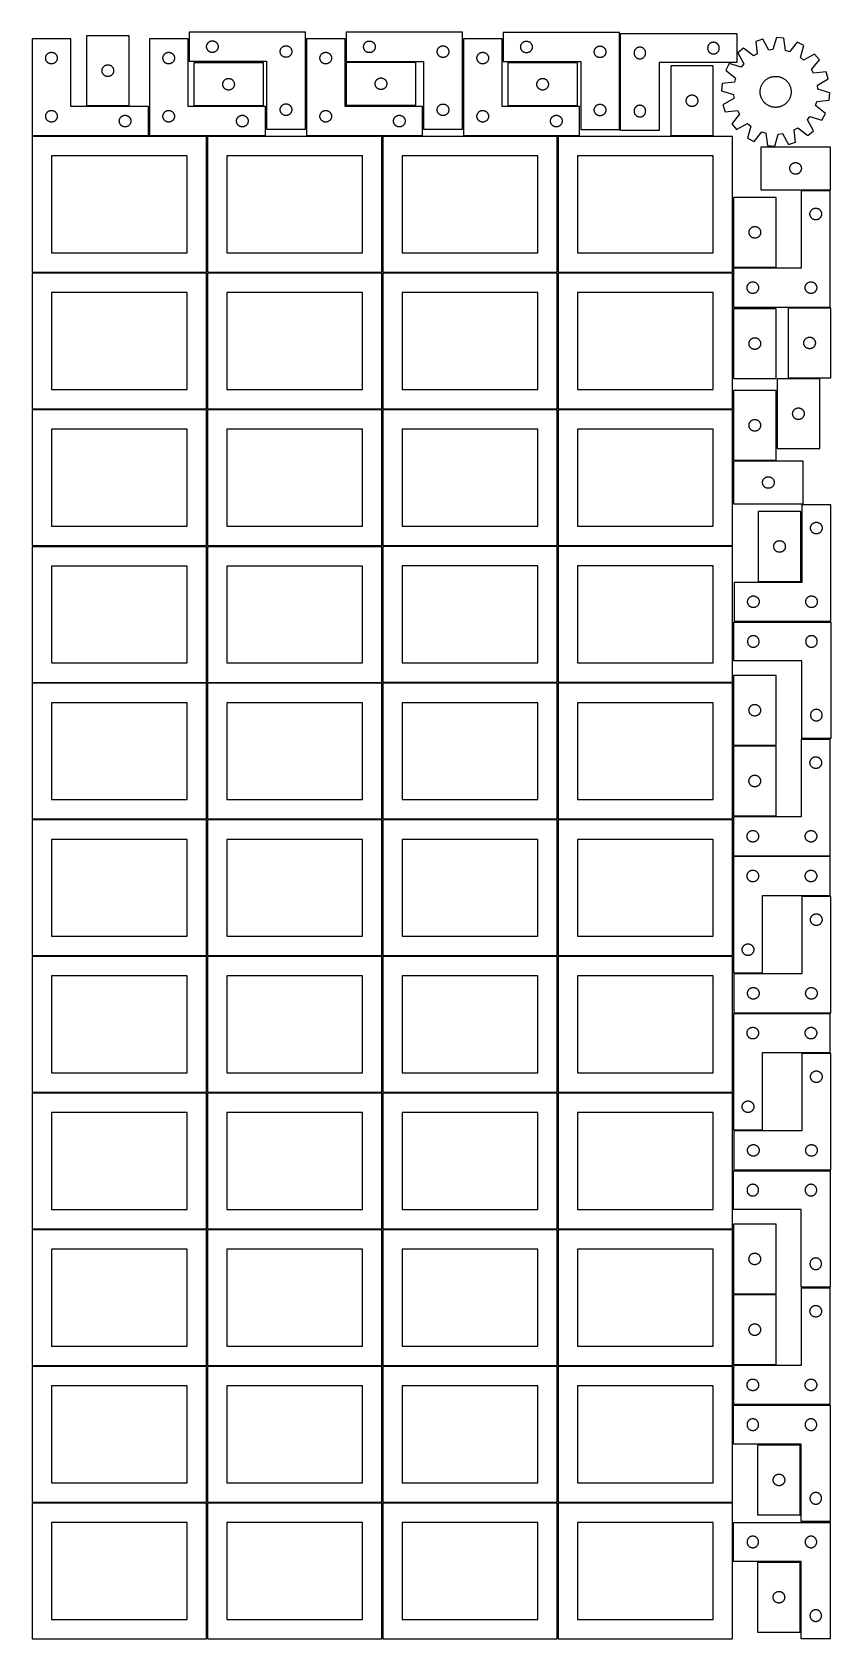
# Model space of a CAD drawing. Header units: millimetres. Extents: x 7 to 1243, y 7 to 2493.
import ezdxf

# ---------------------------------------------------------------- set-up
doc = ezdxf.new("R2010")
doc.units = ezdxf.units.MM
doc.layers.add('COMMON', color=5, linetype='CONTINUOUS', true_color=0x0000ff)
doc.layers.add('CUT', color=7, linetype='CONTINUOUS', true_color=0x000000)

msp = doc.modelspace()

# ---------------------------------------------------------------- linework, layer by layer
at = {"layer": 'COMMON'}
for p, q in [((277.291899, 1697.041937), (277.291899, 1487.041937)), ((6.541899, 1486.291936), (276.541899, 1486.291936)), ((277.291899, 1485.541936), (277.291899, 1275.541936)), ((278.0419, 1486.291936), (548.0419, 1486.291936)), ((548.7919, 1485.541936), (548.7919, 1275.541936)), ((820.291901, 1485.541936), (820.291901, 1275.541936)), ((6.541899, 1274.791935), (276.541899, 1274.791935)), ((277.291899, 1274.041935), (277.291899, 1064.041935)), ((278.0419, 1274.791935), (548.0419, 1274.791935)), ((548.7919, 1274.041935), (548.7919, 1064.041935)), ((549.541901, 1274.791935), (819.541901, 1274.791935)), ((820.291901, 1274.041935), (820.291901, 1064.041935)), ((821.041902, 1274.791935), (1091.041902, 1274.791935)), ((6.541899, 1063.291934), (276.541899, 1063.291934)), ((277.291899, 1062.541934), (277.291899, 852.541934)), ((278.0419, 1063.291934), (548.0419, 1063.291934)), ((548.7919, 1062.541934), (548.7919, 852.541934)), ((549.541901, 1063.291934), (819.541901, 1063.291934)), ((820.291901, 1062.541934), (820.291901, 852.541934)), ((821.041902, 1063.291934), (1091.041902, 1063.291934)), ((6.541899, 851.791933), (276.541899, 851.791933)), ((277.291899, 851.041933), (277.291899, 641.041933)), ((278.0419, 851.791933), (548.0419, 851.791933)), ((548.7919, 851.041933), (548.7919, 641.041933)), ((549.541901, 851.791933), (819.541901, 851.791933)), ((820.291901, 851.041933), (820.291901, 641.041933)), ((821.041902, 851.791933), (1091.041902, 851.791933)), ((276.541899, 640.291933), (6.541899, 640.291933)), ((277.291899, 639.541932), (277.291899, 429.541932)), ((548.0419, 640.291933), (278.0419, 640.291933)), ((548.791901, 429.541932), (548.791901, 639.541932)), ((549.541901, 640.291932), (819.541901, 640.291932)), ((820.291901, 639.541932), (820.291901, 429.541932)), ((821.041902, 640.291932), (1091.041902, 640.291932)), ((6.541899, 428.791931), (276.541899, 428.791931)), ((277.291899, 428.041931), (277.291899, 218.041931)), ((278.0419, 428.791931), (548.0419, 428.791931)), ((548.7919, 428.041931), (548.7919, 218.041931)), ((819.541901, 428.791932), (549.541901, 428.791932)), ((820.291901, 428.041931), (820.291901, 218.041931)), ((1091.041902, 428.791932), (821.041902, 428.791932)), ((6.541899, 217.29193), (276.520965, 217.29193)), ((277.270965, 216.54193), (277.270965, 6.54193)), ((278.0419, 217.29193), (548.020966, 217.29193)), ((548.770966, 216.54193), (548.770966, 6.54193)), ((549.541901, 217.29193), (819.520967, 217.29193)), ((820.270967, 216.54193), (820.270967, 6.54193)), ((821.041902, 217.29193), (1091.020968, 217.29193))]:
    msp.add_line(p, q, dxfattribs=at)
at = {"layer": 'CUT'}
for p, q in [((90.77633, 2487.767851), (90.77633, 2379.767851)), ((156.77633, 2487.767851), (90.77633, 2487.767851)), ((156.77633, 2379.767851), (156.77633, 2487.767851)), ((429.680752, 2493.44608), (249.680752, 2493.44608)), ((249.680752, 2493.44608), (249.680752, 2448.44608)), ((429.680752, 2343.44608), (429.680752, 2493.44608)), ((672.840542, 2493.194371), (492.840542, 2493.194371)), ((492.840542, 2493.194371), (492.840542, 2448.194371)), ((672.840542, 2343.194371), (672.840542, 2493.194371)), ((916.083431, 2492.938267), (736.083431, 2492.938267)), ((736.083431, 2492.938267), (736.083431, 2447.938267)), ((916.083431, 2342.938267), (916.083431, 2492.938267)), ((917.66992, 2491.190461), (1097.66992, 2491.190461)), ((917.66992, 2341.190461), (917.66992, 2491.190461)), ((1097.66992, 2491.190461), (1097.66992, 2446.190461)), ((66.520965, 2483.251496), (6.520965, 2483.251496)), ((6.520965, 2483.251496), (6.520965, 2333.251496)), ((34.191593, 2461.944829), (34.765152, 2462.078564)), ((34.765152, 2462.078564), (35.346229, 2462.1745)), ((35.346229, 2462.1745), (35.932336, 2462.232227)), ((35.932336, 2462.232227), (36.520965, 2462.251496)), ((36.520965, 2462.251496), (37.109593, 2462.232227)), ((37.109593, 2462.232227), (37.6957, 2462.1745)), ((37.6957, 2462.1745), (38.276778, 2462.078564)), ((38.276778, 2462.078564), (38.850336, 2461.944829)), ((66.520965, 2378.251496), (66.520965, 2483.251496)), ((248.041961, 2483.251496), (188.041961, 2483.251496)), ((188.041961, 2483.251496), (188.041961, 2333.251496)), ((215.712589, 2461.944829), (216.286148, 2462.078564)), ((216.286148, 2462.078564), (216.867225, 2462.1745)), ((216.867225, 2462.1745), (217.453333, 2462.232227)), ((217.453333, 2462.232227), (218.041961, 2462.251496)), ((218.041961, 2462.251496), (218.630589, 2462.232227)), ((218.630589, 2462.232227), (219.216696, 2462.1745)), ((219.216696, 2462.1745), (219.797774, 2462.078564)), ((219.797774, 2462.078564), (220.371332, 2461.944829)), ((248.041961, 2378.251496), (248.041961, 2483.251496)), ((276.680752, 2470.94608), (276.700021, 2471.534708)), ((276.700021, 2470.357452), (276.680752, 2470.94608)), ((276.700021, 2471.534708), (276.757748, 2472.120816)), ((276.757748, 2469.771344), (276.700021, 2470.357452)), ((276.757748, 2472.120816), (276.853684, 2472.701893)), ((276.853684, 2469.190267), (276.757748, 2469.771344)), ((276.853684, 2472.701893), (276.987419, 2473.275451)), ((276.987419, 2468.616708), (276.853684, 2469.190267)), ((276.987419, 2473.275451), (277.15838, 2473.839035)), ((277.15838, 2468.053125), (276.987419, 2468.616708)), ((277.15838, 2473.839035), (277.365836, 2474.390231)), ((277.365836, 2467.501929), (277.15838, 2468.053125)), ((277.365836, 2474.390231), (277.608897, 2474.926678)), ((277.608897, 2466.965482), (277.365836, 2467.501929)), ((277.608897, 2474.926678), (277.886523, 2475.44608)), ((277.886523, 2466.44608), (277.608897, 2466.965482)), ((277.886523, 2475.44608), (278.197525, 2475.946212)), ((278.197525, 2465.945948), (277.886523, 2466.44608)), ((278.197525, 2475.946212), (278.540572, 2476.424933)), ((278.540572, 2465.467227), (278.197525, 2465.945948)), ((278.540572, 2476.424933), (278.914193, 2476.880192)), ((278.914193, 2465.011967), (278.540572, 2465.467227)), ((278.914193, 2476.880192), (279.316791, 2477.310041)), ((279.316791, 2464.582119), (278.914193, 2465.011967)), ((279.316791, 2477.310041), (279.746639, 2477.712638)), ((279.746639, 2464.179522), (279.316791, 2464.582119)), ((279.746639, 2477.712638), (280.201899, 2478.08626)), ((280.201899, 2463.8059), (279.746639, 2464.179522)), ((280.201899, 2478.08626), (280.680619, 2478.429306)), ((280.680619, 2463.462853), (280.201899, 2463.8059)), ((280.680619, 2478.429306), (281.180752, 2478.740308)), ((281.180752, 2463.151851), (280.680619, 2463.462853)), ((281.180752, 2478.740308), (281.700153, 2479.017935)), ((281.700153, 2462.874225), (281.180752, 2463.151851)), ((281.700153, 2479.017935), (282.236601, 2479.260996)), ((282.236601, 2462.631164), (281.700153, 2462.874225)), ((282.236601, 2479.260996), (282.787796, 2479.468451)), ((282.787796, 2462.423709), (282.236601, 2462.631164)), ((282.787796, 2479.468451), (283.35138, 2479.639412)), ((283.35138, 2462.252747), (282.787796, 2462.423709)), ((283.35138, 2479.639412), (283.924939, 2479.773147)), ((283.924939, 2462.119012), (283.35138, 2462.252747)), ((283.924939, 2479.773147), (284.506016, 2479.869084)), ((284.506016, 2462.023076), (283.924939, 2462.119012)), ((284.506016, 2479.869084), (285.092123, 2479.92681)), ((285.092123, 2479.92681), (285.680752, 2479.94608)), ((285.680752, 2479.94608), (286.26938, 2479.92681)), ((286.26938, 2479.92681), (286.855487, 2479.869084)), ((286.855487, 2479.869084), (287.436564, 2479.773147)), ((287.436564, 2462.119012), (286.855487, 2462.023076)), ((287.436564, 2479.773147), (288.010123, 2479.639412)), ((288.010123, 2462.252747), (287.436564, 2462.119012)), ((288.010123, 2479.639412), (288.573707, 2479.468451)), ((288.573707, 2462.423709), (288.010123, 2462.252747)), ((288.573707, 2479.468451), (289.124902, 2479.260996)), ((289.124902, 2462.631164), (288.573707, 2462.423709)), ((289.124902, 2479.260996), (289.66135, 2479.017935)), ((289.66135, 2462.874225), (289.124902, 2462.631164)), ((289.66135, 2479.017935), (290.180752, 2478.740308)), ((290.180752, 2463.151851), (289.66135, 2462.874225)), ((290.180752, 2478.740308), (290.680884, 2478.429306)), ((290.680884, 2463.462853), (290.180752, 2463.151851)), ((290.680884, 2478.429306), (291.159604, 2478.08626)), ((291.159604, 2463.8059), (290.680884, 2463.462853)), ((291.159604, 2478.08626), (291.614864, 2477.712638)), ((291.614864, 2464.179522), (291.159604, 2463.8059)), ((291.614864, 2477.712638), (292.044713, 2477.310041)), ((292.044713, 2464.582119), (291.614864, 2464.179522)), ((292.044713, 2477.310041), (292.44731, 2476.880192)), ((292.44731, 2465.011967), (292.044713, 2464.582119)), ((292.44731, 2476.880192), (292.820932, 2476.424933)), ((292.820932, 2465.467227), (292.44731, 2465.011967)), ((292.820932, 2476.424933), (293.163978, 2475.946212)), ((293.163978, 2465.945948), (292.820932, 2465.467227)), ((293.163978, 2475.946212), (293.47498, 2475.44608)), ((293.47498, 2466.44608), (293.163978, 2465.945948)), ((293.47498, 2475.44608), (293.752606, 2474.926678)), ((293.752606, 2466.965482), (293.47498, 2466.44608)), ((293.752606, 2474.926678), (293.995667, 2474.390231)), ((293.995667, 2467.501929), (293.752606, 2466.965482)), ((293.995667, 2474.390231), (294.203123, 2473.839035)), ((294.203123, 2468.053125), (293.995667, 2467.501929)), ((294.203123, 2473.839035), (294.374084, 2473.275451)), ((294.374084, 2468.616708), (294.203123, 2468.053125)), ((294.374084, 2473.275451), (294.507819, 2472.701893)), ((294.507819, 2469.190267), (294.374084, 2468.616708)), ((294.507819, 2472.701893), (294.603755, 2472.120816)), ((294.603755, 2469.771344), (294.507819, 2469.190267)), ((294.603755, 2472.120816), (294.661482, 2471.534708)), ((294.661482, 2470.357452), (294.603755, 2469.771344)), ((294.661482, 2471.534708), (294.680752, 2470.94608)), ((294.680752, 2470.94608), (294.661482, 2470.357452)), ((390.680752, 2463.44608), (390.700021, 2464.034708)), ((390.700021, 2462.857452), (390.680752, 2463.44608)), ((390.700021, 2464.034708), (390.757748, 2464.620816)), ((390.757748, 2462.271344), (390.700021, 2462.857452)), ((390.757748, 2464.620816), (390.853684, 2465.201893)), ((390.853684, 2461.690267), (390.757748, 2462.271344)), ((390.853684, 2465.201893), (390.987419, 2465.775451)), ((390.987419, 2465.775451), (391.15838, 2466.339035)), ((391.15838, 2466.339035), (391.365836, 2466.890231)), ((391.365836, 2466.890231), (391.608897, 2467.426678)), ((391.608897, 2467.426678), (391.886523, 2467.94608)), ((391.886523, 2467.94608), (392.197525, 2468.446212)), ((392.197525, 2468.446212), (392.540572, 2468.924933)), ((392.540572, 2468.924933), (392.914193, 2469.380192)), ((392.914193, 2469.380192), (393.316791, 2469.810041)), ((393.316791, 2469.810041), (393.746639, 2470.212638)), ((393.746639, 2470.212638), (394.201899, 2470.58626)), ((394.201899, 2470.58626), (394.680619, 2470.929306)), ((394.680619, 2470.929306), (395.180752, 2471.240308)), ((395.180752, 2471.240308), (395.700153, 2471.517935)), ((395.700153, 2471.517935), (396.236601, 2471.760996)), ((396.236601, 2471.760996), (396.787796, 2471.968451)), ((396.787796, 2471.968451), (397.35138, 2472.139412)), ((397.35138, 2472.139412), (397.924939, 2472.273147)), ((397.924939, 2472.273147), (398.506016, 2472.369084)), ((398.506016, 2472.369084), (399.092123, 2472.42681)), ((399.092123, 2472.42681), (399.680752, 2472.44608)), ((399.680752, 2472.44608), (400.26938, 2472.42681)), ((400.26938, 2472.42681), (400.855487, 2472.369084)), ((400.855487, 2472.369084), (401.436564, 2472.273147)), ((401.436564, 2472.273147), (402.010123, 2472.139412)), ((402.010123, 2472.139412), (402.573707, 2471.968451)), ((402.573707, 2471.968451), (403.124902, 2471.760996)), ((403.124902, 2471.760996), (403.66135, 2471.517935)), ((403.66135, 2471.517935), (404.180752, 2471.240308)), ((404.180752, 2471.240308), (404.680884, 2470.929306)), ((404.680884, 2470.929306), (405.159604, 2470.58626)), ((405.159604, 2470.58626), (405.614864, 2470.212638)), ((405.614864, 2470.212638), (406.044713, 2469.810041)), ((406.044713, 2469.810041), (406.44731, 2469.380192)), ((406.44731, 2469.380192), (406.820932, 2468.924933)), ((406.820932, 2468.924933), (407.163978, 2468.446212)), ((407.163978, 2468.446212), (407.47498, 2467.94608)), ((407.47498, 2467.94608), (407.752606, 2467.426678)), ((407.752606, 2467.426678), (407.995667, 2466.890231)), ((407.995667, 2466.890231), (408.203123, 2466.339035)), ((408.203123, 2466.339035), (408.374084, 2465.775451)), ((408.374084, 2465.775451), (408.507819, 2465.201893)), ((408.507819, 2465.201893), (408.603755, 2464.620816)), ((408.603755, 2462.271344), (408.507819, 2461.690267)), ((408.603755, 2464.620816), (408.661482, 2464.034708)), ((408.661482, 2462.857452), (408.603755, 2462.271344)), ((408.661482, 2464.034708), (408.680752, 2463.44608)), ((408.680752, 2463.44608), (408.661482, 2462.857452)), ((491.20169, 2483.251496), (431.20169, 2483.251496)), ((431.20169, 2483.251496), (431.20169, 2333.251496)), ((458.872318, 2461.944829), (459.445877, 2462.078564)), ((459.445877, 2462.078564), (460.026954, 2462.1745)), ((460.026954, 2462.1745), (460.613062, 2462.232227)), ((460.613062, 2462.232227), (461.20169, 2462.251496)), ((461.20169, 2462.251496), (461.790318, 2462.232227)), ((461.790318, 2462.232227), (462.376425, 2462.1745)), ((462.376425, 2462.1745), (462.957503, 2462.078564)), ((462.957503, 2462.078564), (463.531061, 2461.944829)), ((491.20169, 2378.251496), (491.20169, 2483.251496)), ((519.840542, 2470.694371), (519.859811, 2471.282999)), ((519.859811, 2470.105743), (519.840542, 2470.694371)), ((519.859811, 2471.282999), (519.917538, 2471.869107)), ((519.917538, 2469.519635), (519.859811, 2470.105743)), ((519.917538, 2471.869107), (520.013474, 2472.450184)), ((520.013474, 2468.938558), (519.917538, 2469.519635)), ((520.013474, 2472.450184), (520.147209, 2473.023742)), ((520.147209, 2468.364999), (520.013474, 2468.938558)), ((520.147209, 2473.023742), (520.31817, 2473.587326)), ((520.31817, 2467.801416), (520.147209, 2468.364999)), ((520.31817, 2473.587326), (520.525626, 2474.138522)), ((520.525626, 2467.25022), (520.31817, 2467.801416)), ((520.525626, 2474.138522), (520.768687, 2474.674969)), ((520.768687, 2466.713773), (520.525626, 2467.25022)), ((520.768687, 2474.674969), (521.046313, 2475.194371)), ((521.046313, 2466.194371), (520.768687, 2466.713773)), ((521.046313, 2475.194371), (521.357315, 2475.694503)), ((521.357315, 2465.694239), (521.046313, 2466.194371)), ((521.357315, 2475.694503), (521.700362, 2476.173224)), ((521.700362, 2465.215518), (521.357315, 2465.694239)), ((521.700362, 2476.173224), (522.073983, 2476.628483)), ((522.073983, 2464.760259), (521.700362, 2465.215518)), ((522.073983, 2476.628483), (522.476581, 2477.058332)), ((522.476581, 2464.33041), (522.073983, 2464.760259)), ((522.476581, 2477.058332), (522.906429, 2477.460929)), ((522.906429, 2463.927813), (522.476581, 2464.33041)), ((522.906429, 2477.460929), (523.361689, 2477.834551)), ((523.361689, 2463.554191), (522.906429, 2463.927813)), ((523.361689, 2477.834551), (523.84041, 2478.177597)), ((523.84041, 2463.211144), (523.361689, 2463.554191)), ((523.84041, 2478.177597), (524.340542, 2478.488599)), ((524.340542, 2462.900142), (523.84041, 2463.211144)), ((524.340542, 2478.488599), (524.859943, 2478.766226)), ((524.859943, 2462.622516), (524.340542, 2462.900142)), ((524.859943, 2478.766226), (525.396391, 2479.009287)), ((525.396391, 2462.379455), (524.859943, 2462.622516)), ((525.396391, 2479.009287), (525.947586, 2479.216742)), ((525.947586, 2462.172), (525.396391, 2462.379455)), ((525.947586, 2479.216742), (526.51117, 2479.387703)), ((526.51117, 2462.001038), (525.947586, 2462.172)), ((526.51117, 2479.387703), (527.084729, 2479.521438)), ((527.084729, 2479.521438), (527.665806, 2479.617375)), ((527.665806, 2479.617375), (528.251913, 2479.675101)), ((528.251913, 2479.675101), (528.840542, 2479.694371)), ((528.840542, 2479.694371), (529.42917, 2479.675101)), ((529.42917, 2479.675101), (530.015277, 2479.617375)), ((530.015277, 2479.617375), (530.596355, 2479.521438)), ((530.596355, 2479.521438), (531.169913, 2479.387703)), ((531.169913, 2479.387703), (531.733497, 2479.216742)), ((531.733497, 2462.172), (531.169913, 2462.001038)), ((531.733497, 2479.216742), (532.284693, 2479.009287)), ((532.284693, 2462.379455), (531.733497, 2462.172)), ((532.284693, 2479.009287), (532.82114, 2478.766226)), ((532.82114, 2462.622516), (532.284693, 2462.379455)), ((532.82114, 2478.766226), (533.340542, 2478.488599)), ((533.340542, 2462.900142), (532.82114, 2462.622516)), ((533.340542, 2478.488599), (533.840674, 2478.177597)), ((533.840674, 2463.211144), (533.340542, 2462.900142)), ((533.840674, 2478.177597), (534.319394, 2477.834551)), ((534.319394, 2463.554191), (533.840674, 2463.211144)), ((534.319394, 2477.834551), (534.774654, 2477.460929)), ((534.774654, 2463.927813), (534.319394, 2463.554191)), ((534.774654, 2477.460929), (535.204503, 2477.058332)), ((535.204503, 2464.33041), (534.774654, 2463.927813)), ((535.204503, 2477.058332), (535.6071, 2476.628483)), ((535.6071, 2464.760259), (535.204503, 2464.33041)), ((535.6071, 2476.628483), (535.980722, 2476.173224)), ((535.980722, 2465.215518), (535.6071, 2464.760259)), ((535.980722, 2476.173224), (536.323768, 2475.694503)), ((536.323768, 2465.694239), (535.980722, 2465.215518)), ((536.323768, 2475.694503), (536.63477, 2475.194371)), ((536.63477, 2466.194371), (536.323768, 2465.694239)), ((536.63477, 2475.194371), (536.912396, 2474.674969)), ((536.912396, 2466.713773), (536.63477, 2466.194371)), ((536.912396, 2474.674969), (537.155457, 2474.138522)), ((537.155457, 2467.25022), (536.912396, 2466.713773)), ((537.155457, 2474.138522), (537.362913, 2473.587326)), ((537.362913, 2467.801416), (537.155457, 2467.25022)), ((537.362913, 2473.587326), (537.533874, 2473.023742)), ((537.533874, 2468.364999), (537.362913, 2467.801416)), ((537.533874, 2473.023742), (537.667609, 2472.450184)), ((537.667609, 2468.938558), (537.533874, 2468.364999)), ((537.667609, 2472.450184), (537.763545, 2471.869107)), ((537.763545, 2469.519635), (537.667609, 2468.938558)), ((537.763545, 2471.869107), (537.821272, 2471.282999)), ((537.821272, 2470.105743), (537.763545, 2469.519635)), ((537.821272, 2471.282999), (537.840542, 2470.694371)), ((537.840542, 2470.694371), (537.821272, 2470.105743)), ((633.840542, 2463.194371), (633.859811, 2463.782999)), ((633.859811, 2462.605743), (633.840542, 2463.194371)), ((633.859811, 2463.782999), (633.917538, 2464.369107)), ((633.917538, 2462.019635), (633.859811, 2462.605743)), ((633.917538, 2464.369107), (634.013474, 2464.950184)), ((634.013474, 2464.950184), (634.147209, 2465.523742)), ((634.147209, 2465.523742), (634.31817, 2466.087326)), ((634.31817, 2466.087326), (634.525626, 2466.638522)), ((634.525626, 2466.638522), (634.768687, 2467.174969)), ((634.768687, 2467.174969), (635.046313, 2467.694371)), ((635.046313, 2467.694371), (635.357315, 2468.194503)), ((635.357315, 2468.194503), (635.700362, 2468.673224)), ((635.700362, 2468.673224), (636.073983, 2469.128483)), ((636.073983, 2469.128483), (636.476581, 2469.558332)), ((636.476581, 2469.558332), (636.906429, 2469.960929)), ((636.906429, 2469.960929), (637.361689, 2470.334551)), ((637.361689, 2470.334551), (637.84041, 2470.677597)), ((637.84041, 2470.677597), (638.340542, 2470.988599)), ((638.340542, 2470.988599), (638.859943, 2471.266226)), ((638.859943, 2471.266226), (639.396391, 2471.509287)), ((639.396391, 2471.509287), (639.947586, 2471.716742)), ((639.947586, 2471.716742), (640.51117, 2471.887703)), ((640.51117, 2471.887703), (641.084729, 2472.021438)), ((641.084729, 2472.021438), (641.665806, 2472.117375)), ((641.665806, 2472.117375), (642.251913, 2472.175101)), ((642.251913, 2472.175101), (642.840542, 2472.194371)), ((642.840542, 2472.194371), (643.42917, 2472.175101)), ((643.42917, 2472.175101), (644.015277, 2472.117375)), ((644.015277, 2472.117375), (644.596355, 2472.021438)), ((644.596355, 2472.021438), (645.169913, 2471.887703)), ((645.169913, 2471.887703), (645.733497, 2471.716742)), ((645.733497, 2471.716742), (646.284693, 2471.509287)), ((646.284693, 2471.509287), (646.82114, 2471.266226)), ((646.82114, 2471.266226), (647.340542, 2470.988599)), ((647.340542, 2470.988599), (647.840674, 2470.677597)), ((647.840674, 2470.677597), (648.319394, 2470.334551)), ((648.319394, 2470.334551), (648.774654, 2469.960929)), ((648.774654, 2469.960929), (649.204503, 2469.558332)), ((649.204503, 2469.558332), (649.6071, 2469.128483)), ((649.6071, 2469.128483), (649.980722, 2468.673224)), ((649.980722, 2468.673224), (650.323768, 2468.194503)), ((650.323768, 2468.194503), (650.63477, 2467.694371)), ((650.63477, 2467.694371), (650.912396, 2467.174969)), ((650.912396, 2467.174969), (651.155457, 2466.638522)), ((651.155457, 2466.638522), (651.362913, 2466.087326)), ((651.362913, 2466.087326), (651.533874, 2465.523742)), ((651.533874, 2465.523742), (651.667609, 2464.950184)), ((651.667609, 2464.950184), (651.763545, 2464.369107)), ((651.763545, 2464.369107), (651.821272, 2463.782999)), ((651.821272, 2462.605743), (651.763545, 2462.019635)), ((651.821272, 2463.782999), (651.840542, 2463.194371)), ((651.840542, 2463.194371), (651.821272, 2462.605743)), ((734.36151, 2483.251496), (674.36151, 2483.251496)), ((674.36151, 2483.251496), (674.36151, 2333.251496)), ((702.032139, 2461.944829), (702.605697, 2462.078564)), ((702.605697, 2462.078564), (703.186775, 2462.1745)), ((703.186775, 2462.1745), (703.772882, 2462.232227)), ((703.772882, 2462.232227), (704.36151, 2462.251496)), ((704.36151, 2462.251496), (704.950138, 2462.232227)), ((704.950138, 2462.232227), (705.536246, 2462.1745)), ((705.536246, 2462.1745), (706.117323, 2462.078564)), ((706.117323, 2462.078564), (706.690882, 2461.944829)), ((734.36151, 2378.251496), (734.36151, 2483.251496)), ((763.083431, 2470.438267), (763.102701, 2471.026895)), ((763.102701, 2469.849639), (763.083431, 2470.438267)), ((763.102701, 2471.026895), (763.160427, 2471.613003)), ((763.160427, 2469.263532), (763.102701, 2469.849639)), ((763.160427, 2471.613003), (763.256364, 2472.19408)), ((763.256364, 2468.682454), (763.160427, 2469.263532)), ((763.256364, 2472.19408), (763.390099, 2472.767639)), ((763.390099, 2468.108896), (763.256364, 2468.682454)), ((763.390099, 2472.767639), (763.56106, 2473.331223)), ((763.56106, 2467.545312), (763.390099, 2468.108896)), ((763.56106, 2473.331223), (763.768515, 2473.882418)), ((763.768515, 2466.994116), (763.56106, 2467.545312)), ((763.768515, 2473.882418), (764.011576, 2474.418866)), ((764.011576, 2466.457669), (763.768515, 2466.994116)), ((764.011576, 2474.418866), (764.289202, 2474.938267)), ((764.289202, 2465.938267), (764.011576, 2466.457669)), ((764.289202, 2474.938267), (764.600205, 2475.438399)), ((764.600205, 2465.438135), (764.289202, 2465.938267)), ((764.600205, 2475.438399), (764.943251, 2475.91712)), ((764.943251, 2464.959414), (764.600205, 2465.438135)), ((764.943251, 2475.91712), (765.316873, 2476.37238)), ((765.316873, 2464.504155), (764.943251, 2464.959414)), ((765.316873, 2476.37238), (765.71947, 2476.802228)), ((765.71947, 2464.074306), (765.316873, 2464.504155)), ((765.71947, 2476.802228), (766.149319, 2477.204826)), ((766.149319, 2463.671709), (765.71947, 2464.074306)), ((766.149319, 2477.204826), (766.604578, 2477.578447)), ((766.604578, 2463.298087), (766.149319, 2463.671709)), ((766.604578, 2477.578447), (767.083299, 2477.921494)), ((767.083299, 2462.955041), (766.604578, 2463.298087)), ((767.083299, 2477.921494), (767.583431, 2478.232496)), ((767.583431, 2462.644039), (767.083299, 2462.955041)), ((767.583431, 2478.232496), (768.102833, 2478.510122)), ((768.102833, 2462.366413), (767.583431, 2462.644039)), ((768.102833, 2478.510122), (768.63928, 2478.753183)), ((768.63928, 2462.123352), (768.102833, 2462.366413)), ((768.63928, 2478.753183), (769.190476, 2478.960638)), ((769.190476, 2461.915896), (768.63928, 2462.123352)), ((769.190476, 2478.960638), (769.75406, 2479.1316)), ((769.75406, 2479.1316), (770.327618, 2479.265335)), ((770.327618, 2479.265335), (770.908695, 2479.361271)), ((770.908695, 2479.361271), (771.494803, 2479.418998)), ((771.494803, 2479.418998), (772.083431, 2479.438267)), ((772.083431, 2479.438267), (772.672059, 2479.418998)), ((772.672059, 2479.418998), (773.258167, 2479.361271)), ((773.258167, 2479.361271), (773.839244, 2479.265335)), ((773.839244, 2479.265335), (774.412802, 2479.1316)), ((774.412802, 2479.1316), (774.976386, 2478.960638)), ((774.976386, 2478.960638), (775.527582, 2478.753183)), ((775.527582, 2462.123352), (774.976386, 2461.915896)), ((775.527582, 2478.753183), (776.064029, 2478.510122)), ((776.064029, 2462.366413), (775.527582, 2462.123352)), ((776.064029, 2478.510122), (776.583431, 2478.232496)), ((776.583431, 2462.644039), (776.064029, 2462.366413)), ((776.583431, 2478.232496), (777.083563, 2477.921494)), ((777.083563, 2462.955041), (776.583431, 2462.644039)), ((777.083563, 2477.921494), (777.562284, 2477.578447)), ((777.562284, 2463.298087), (777.083563, 2462.955041)), ((777.562284, 2477.578447), (778.017543, 2477.204826)), ((778.017543, 2463.671709), (777.562284, 2463.298087)), ((778.017543, 2477.204826), (778.447392, 2476.802228)), ((778.447392, 2464.074306), (778.017543, 2463.671709)), ((778.447392, 2476.802228), (778.849989, 2476.37238)), ((778.849989, 2464.504155), (778.447392, 2464.074306)), ((778.849989, 2476.37238), (779.223611, 2475.91712)), ((779.223611, 2464.959414), (778.849989, 2464.504155)), ((779.223611, 2475.91712), (779.566658, 2475.438399)), ((779.566658, 2465.438135), (779.223611, 2464.959414)), ((779.566658, 2475.438399), (779.87766, 2474.938267)), ((779.87766, 2465.938267), (779.566658, 2465.438135)), ((779.87766, 2474.938267), (780.155286, 2474.418866)), ((780.155286, 2466.457669), (779.87766, 2465.938267)), ((780.155286, 2474.418866), (780.398347, 2473.882418)), ((780.398347, 2466.994116), (780.155286, 2466.457669)), ((780.398347, 2473.882418), (780.605802, 2473.331223)), ((780.605802, 2467.545312), (780.398347, 2466.994116)), ((780.605802, 2473.331223), (780.776763, 2472.767639)), ((780.776763, 2468.108896), (780.605802, 2467.545312)), ((780.776763, 2472.767639), (780.910499, 2472.19408)), ((780.910499, 2468.682454), (780.776763, 2468.108896)), ((780.910499, 2472.19408), (781.006435, 2471.613003)), ((781.006435, 2469.263532), (780.910499, 2468.682454)), ((781.006435, 2471.613003), (781.064161, 2471.026895)), ((781.064161, 2469.849639), (781.006435, 2469.263532)), ((781.064161, 2471.026895), (781.083431, 2470.438267)), ((781.083431, 2470.438267), (781.064161, 2469.849639)), ((877.083431, 2462.938267), (877.102701, 2463.526895)), ((877.102701, 2462.349639), (877.083431, 2462.938267)), ((877.102701, 2463.526895), (877.160427, 2464.113003)), ((877.160427, 2461.763532), (877.102701, 2462.349639)), ((877.160427, 2464.113003), (877.256364, 2464.69408)), ((877.256364, 2464.69408), (877.390099, 2465.267639)), ((877.390099, 2465.267639), (877.56106, 2465.831223)), ((877.56106, 2465.831223), (877.768515, 2466.382418)), ((877.768515, 2466.382418), (878.011576, 2466.918866)), ((878.011576, 2466.918866), (878.289202, 2467.438267)), ((878.289202, 2467.438267), (878.600205, 2467.938399)), ((878.600205, 2467.938399), (878.943251, 2468.41712)), ((878.943251, 2468.41712), (879.316873, 2468.87238)), ((879.316873, 2468.87238), (879.71947, 2469.302228)), ((879.71947, 2469.302228), (880.149319, 2469.704826)), ((880.149319, 2469.704826), (880.604578, 2470.078447)), ((880.604578, 2470.078447), (881.083299, 2470.421494)), ((881.083299, 2470.421494), (881.583431, 2470.732496)), ((881.583431, 2470.732496), (882.102833, 2471.010122)), ((882.102833, 2471.010122), (882.63928, 2471.253183)), ((882.63928, 2471.253183), (883.190476, 2471.460638)), ((883.190476, 2471.460638), (883.75406, 2471.6316)), ((883.75406, 2471.6316), (884.327618, 2471.765335)), ((884.327618, 2471.765335), (884.908695, 2471.861271)), ((884.908695, 2471.861271), (885.494803, 2471.918998)), ((885.494803, 2471.918998), (886.083431, 2471.938267)), ((886.083431, 2471.938267), (886.672059, 2471.918998)), ((886.672059, 2471.918998), (887.258167, 2471.861271)), ((887.258167, 2471.861271), (887.839244, 2471.765335)), ((887.839244, 2471.765335), (888.412802, 2471.6316)), ((888.412802, 2471.6316), (888.976386, 2471.460638)), ((888.976386, 2471.460638), (889.527582, 2471.253183)), ((889.527582, 2471.253183), (890.064029, 2471.010122)), ((890.064029, 2471.010122), (890.583431, 2470.732496)), ((890.583431, 2470.732496), (891.083563, 2470.421494)), ((891.083563, 2470.421494), (891.562284, 2470.078447)), ((891.562284, 2470.078447), (892.017543, 2469.704826)), ((892.017543, 2469.704826), (892.447392, 2469.302228)), ((892.447392, 2469.302228), (892.849989, 2468.87238)), ((892.849989, 2468.87238), (893.223611, 2468.41712)), ((893.223611, 2468.41712), (893.566658, 2467.938399)), ((893.566658, 2467.938399), (893.87766, 2467.438267)), ((893.87766, 2467.438267), (894.155286, 2466.918866)), ((894.155286, 2466.918866), (894.398347, 2466.382418)), ((894.398347, 2466.382418), (894.605802, 2465.831223)), ((894.605802, 2465.831223), (894.776763, 2465.267639)), ((894.776763, 2465.267639), (894.910499, 2464.69408)), ((894.910499, 2464.69408), (895.006435, 2464.113003)), ((895.006435, 2464.113003), (895.064161, 2463.526895)), ((895.064161, 2462.349639), (895.006435, 2461.763532)), ((895.064161, 2463.526895), (895.083431, 2462.938267)), ((895.083431, 2462.938267), (895.064161, 2462.349639)), ((938.746916, 2462.365197), (938.689189, 2461.779089)), ((938.842852, 2462.946274), (938.746916, 2462.365197)), ((938.976587, 2463.519832), (938.842852, 2462.946274)), ((939.147548, 2464.083416), (938.976587, 2463.519832)), ((939.355004, 2464.634612), (939.147548, 2464.083416)), ((939.598065, 2465.171059), (939.355004, 2464.634612)), ((939.875691, 2465.690461), (939.598065, 2465.171059)), ((940.186693, 2466.190593), (939.875691, 2465.690461)), ((940.52974, 2466.669314), (940.186693, 2466.190593)), ((940.903361, 2467.124573), (940.52974, 2466.669314)), ((941.305959, 2467.554422), (940.903361, 2467.124573)), ((941.735807, 2467.957019), (941.305959, 2467.554422)), ((942.191067, 2468.330641), (941.735807, 2467.957019)), ((942.669788, 2468.673688), (942.191067, 2468.330641)), ((943.16992, 2468.98469), (942.669788, 2468.673688)), ((943.689321, 2469.262316), (943.16992, 2468.98469)), ((944.225769, 2469.505377), (943.689321, 2469.262316)), ((944.776964, 2469.712832), (944.225769, 2469.505377)), ((945.340548, 2469.883793), (944.776964, 2469.712832)), ((945.914107, 2470.017529), (945.340548, 2469.883793)), ((946.495184, 2470.113465), (945.914107, 2470.017529)), ((947.081291, 2470.171191), (946.495184, 2470.113465)), ((947.66992, 2470.190461), (947.081291, 2470.171191)), ((948.258548, 2470.171191), (947.66992, 2470.190461)), ((948.844655, 2470.113465), (948.258548, 2470.171191)), ((949.425733, 2470.017529), (948.844655, 2470.113465)), ((949.999291, 2469.883793), (949.425733, 2470.017529)), ((950.562875, 2469.712832), (949.999291, 2469.883793)), ((951.114071, 2469.505377), (950.562875, 2469.712832)), ((951.650518, 2469.262316), (951.114071, 2469.505377)), ((952.16992, 2468.98469), (951.650518, 2469.262316)), ((952.670052, 2468.673688), (952.16992, 2468.98469)), ((953.148772, 2468.330641), (952.670052, 2468.673688)), ((953.604032, 2467.957019), (953.148772, 2468.330641)), ((954.033881, 2467.554422), (953.604032, 2467.957019)), ((954.436478, 2467.124573), (954.033881, 2467.554422)), ((954.8101, 2466.669314), (954.436478, 2467.124573)), ((955.153146, 2466.190593), (954.8101, 2466.669314)), ((955.464148, 2465.690461), (955.153146, 2466.190593)), ((955.741774, 2465.171059), (955.464148, 2465.690461)), ((955.984835, 2464.634612), (955.741774, 2465.171059)), ((956.192291, 2464.083416), (955.984835, 2464.634612)), ((956.363252, 2463.519832), (956.192291, 2464.083416)), ((956.496987, 2462.946274), (956.363252, 2463.519832)), ((956.592923, 2462.365197), (956.496987, 2462.946274)), ((956.65065, 2461.779089), (956.592923, 2462.365197)), ((1052.689189, 2469.279089), (1052.66992, 2468.690461)), ((1052.66992, 2468.690461), (1052.689189, 2468.101833)), ((1052.746916, 2469.865197), (1052.689189, 2469.279089)), ((1052.689189, 2468.101833), (1052.746916, 2467.515725)), ((1052.842852, 2470.446274), (1052.746916, 2469.865197)), ((1052.746916, 2467.515725), (1052.842852, 2466.934648)), ((1052.976587, 2471.019832), (1052.842852, 2470.446274)), ((1052.842852, 2466.934648), (1052.976587, 2466.36109)), ((1053.147548, 2471.583416), (1052.976587, 2471.019832)), ((1052.976587, 2466.36109), (1053.147548, 2465.797506)), ((1053.355004, 2472.134612), (1053.147548, 2471.583416)), ((1053.147548, 2465.797506), (1053.355004, 2465.24631)), ((1053.598065, 2472.671059), (1053.355004, 2472.134612)), ((1053.355004, 2465.24631), (1053.598065, 2464.709863)), ((1053.875691, 2473.190461), (1053.598065, 2472.671059)), ((1053.598065, 2464.709863), (1053.875691, 2464.190461)), ((1054.186693, 2473.690593), (1053.875691, 2473.190461)), ((1053.875691, 2464.190461), (1054.186693, 2463.690329)), ((1054.52974, 2474.169314), (1054.186693, 2473.690593)), ((1054.186693, 2463.690329), (1054.52974, 2463.211608)), ((1054.903361, 2474.624573), (1054.52974, 2474.169314)), ((1054.52974, 2463.211608), (1054.903361, 2462.756349)), ((1055.305959, 2475.054422), (1054.903361, 2474.624573)), ((1054.903361, 2462.756349), (1055.305959, 2462.3265)), ((1055.735807, 2475.457019), (1055.305959, 2475.054422)), ((1055.305959, 2462.3265), (1055.735807, 2461.923903)), ((1056.191067, 2475.830641), (1055.735807, 2475.457019)), ((1056.669788, 2476.173688), (1056.191067, 2475.830641)), ((1057.16992, 2476.48469), (1056.669788, 2476.173688)), ((1057.689321, 2476.762316), (1057.16992, 2476.48469)), ((1058.225769, 2477.005377), (1057.689321, 2476.762316)), ((1058.776964, 2477.212832), (1058.225769, 2477.005377)), ((1059.340548, 2477.383793), (1058.776964, 2477.212832)), ((1059.914107, 2477.517529), (1059.340548, 2477.383793)), ((1060.495184, 2477.613465), (1059.914107, 2477.517529)), ((1061.081291, 2477.671191), (1060.495184, 2477.613465)), ((1061.66992, 2477.690461), (1061.081291, 2477.671191)), ((1062.258548, 2477.671191), (1061.66992, 2477.690461)), ((1062.844655, 2477.613465), (1062.258548, 2477.671191)), ((1063.425733, 2477.517529), (1062.844655, 2477.613465)), ((1063.999291, 2477.383793), (1063.425733, 2477.517529)), ((1064.562875, 2477.212832), (1063.999291, 2477.383793)), ((1065.114071, 2477.005377), (1064.562875, 2477.212832)), ((1065.650518, 2476.762316), (1065.114071, 2477.005377)), ((1066.16992, 2476.48469), (1065.650518, 2476.762316)), ((1066.670052, 2476.173688), (1066.16992, 2476.48469)), ((1067.148772, 2475.830641), (1066.670052, 2476.173688)), ((1067.604032, 2475.457019), (1067.148772, 2475.830641)), ((1068.033881, 2475.054422), (1067.604032, 2475.457019)), ((1067.604032, 2461.923903), (1068.033881, 2462.3265)), ((1068.436478, 2474.624573), (1068.033881, 2475.054422)), ((1068.033881, 2462.3265), (1068.436478, 2462.756349)), ((1068.8101, 2474.169314), (1068.436478, 2474.624573)), ((1068.436478, 2462.756349), (1068.8101, 2463.211608)), ((1069.153146, 2473.690593), (1068.8101, 2474.169314)), ((1068.8101, 2463.211608), (1069.153146, 2463.690329)), ((1069.464148, 2473.190461), (1069.153146, 2473.690593)), ((1069.153146, 2463.690329), (1069.464148, 2464.190461)), ((1069.741774, 2472.671059), (1069.464148, 2473.190461)), ((1069.464148, 2464.190461), (1069.741774, 2464.709863)), ((1069.984835, 2472.134612), (1069.741774, 2472.671059)), ((1069.741774, 2464.709863), (1069.984835, 2465.24631)), ((1070.192291, 2471.583416), (1069.984835, 2472.134612)), ((1069.984835, 2465.24631), (1070.192291, 2465.797506)), ((1070.363252, 2471.019832), (1070.192291, 2471.583416)), ((1070.192291, 2465.797506), (1070.363252, 2466.36109)), ((1070.496987, 2470.446274), (1070.363252, 2471.019832)), ((1070.363252, 2466.36109), (1070.496987, 2466.934648)), ((1070.592923, 2469.865197), (1070.496987, 2470.446274)), ((1070.496987, 2466.934648), (1070.592923, 2467.515725)), ((1070.65065, 2469.279089), (1070.592923, 2469.865197)), ((1070.592923, 2467.515725), (1070.65065, 2468.101833)), ((1070.66992, 2468.690461), (1070.65065, 2469.279089)), ((1070.65065, 2468.101833), (1070.66992, 2468.690461)), ((1108.308654, 2468.805942), (1099.489664, 2461.368813)), ((1123.491409, 2456.767404), (1108.308654, 2468.805942)), ((1138.024229, 2482.633329), (1127.030479, 2479.1372)), ((1127.030479, 2479.1372), (1129.120972, 2459.873964)), ((1147.444317, 2465.700982), (1138.024229, 2482.633329)), ((1153.834183, 2466.416729), (1147.444317, 2465.700982)), ((1159.274541, 2485.013635), (1153.834183, 2466.416729)), ((1170.769353, 2484.036512), (1159.274541, 2485.013635)), ((1172.99265, 2464.788151), (1170.769353, 2484.036512)), ((1179.170021, 2463.004119), (1172.99265, 2464.788151)), ((1191.312985, 2478.103485), (1179.170021, 2463.004119)), ((1201.558877, 2472.801867), (1191.312985, 2478.103485)), ((1196.246907, 2454.167882), (1201.558877, 2472.801867)), ((27.520965, 2453.251496), (27.540234, 2453.840124)), ((27.540234, 2452.662868), (27.520965, 2453.251496)), ((27.540234, 2453.840124), (27.597961, 2454.426232)), ((27.597961, 2452.07676), (27.540234, 2452.662868)), ((27.597961, 2454.426232), (27.693897, 2455.007309)), ((27.693897, 2451.495683), (27.597961, 2452.07676)), ((27.693897, 2455.007309), (27.827632, 2455.580868)), ((27.827632, 2450.922125), (27.693897, 2451.495683)), ((27.827632, 2455.580868), (27.998593, 2456.144451)), ((27.998593, 2450.358541), (27.827632, 2450.922125)), ((27.998593, 2456.144451), (28.206049, 2456.695647)), ((28.206049, 2449.807345), (27.998593, 2450.358541)), ((28.206049, 2456.695647), (28.44911, 2457.232094)), ((28.44911, 2449.270898), (28.206049, 2449.807345)), ((28.44911, 2457.232094), (28.726736, 2457.751496)), ((28.726736, 2448.751496), (28.44911, 2449.270898)), ((28.726736, 2457.751496), (29.037738, 2458.251628)), ((29.037738, 2448.251364), (28.726736, 2448.751496)), ((29.037738, 2458.251628), (29.380785, 2458.730349)), ((29.380785, 2447.772643), (29.037738, 2448.251364)), ((29.380785, 2458.730349), (29.754406, 2459.185609)), ((29.754406, 2447.317384), (29.380785, 2447.772643)), ((29.754406, 2459.185609), (30.157004, 2459.615457)), ((30.157004, 2446.887535), (29.754406, 2447.317384)), ((30.157004, 2459.615457), (30.586852, 2460.018054)), ((30.586852, 2446.484938), (30.157004, 2446.887535)), ((30.586852, 2460.018054), (31.042112, 2460.391676)), ((31.042112, 2446.111316), (30.586852, 2446.484938)), ((31.042112, 2460.391676), (31.520833, 2460.734723)), ((31.520833, 2445.76827), (31.042112, 2446.111316)), ((31.520833, 2460.734723), (32.020965, 2461.045725)), ((32.020965, 2445.457268), (31.520833, 2445.76827)), ((32.020965, 2461.045725), (32.540366, 2461.323351)), ((32.540366, 2445.179642), (32.020965, 2445.457268)), ((32.540366, 2461.323351), (33.076814, 2461.566412)), ((33.076814, 2444.93658), (32.540366, 2445.179642)), ((33.076814, 2461.566412), (33.628009, 2461.773867)), ((33.628009, 2444.729125), (33.076814, 2444.93658)), ((33.628009, 2461.773867), (34.191593, 2461.944829)), ((34.191593, 2444.558164), (33.628009, 2444.729125)), ((34.765152, 2444.424429), (34.191593, 2444.558164)), ((35.346229, 2444.328492), (34.765152, 2444.424429)), ((35.932336, 2444.270766), (35.346229, 2444.328492)), ((36.520965, 2444.251496), (35.932336, 2444.270766)), ((37.109593, 2444.270766), (36.520965, 2444.251496)), ((37.6957, 2444.328492), (37.109593, 2444.270766)), ((38.276778, 2444.424429), (37.6957, 2444.328492)), ((38.850336, 2444.558164), (38.276778, 2444.424429)), ((38.850336, 2461.944829), (39.41392, 2461.773867)), ((39.41392, 2444.729125), (38.850336, 2444.558164)), ((39.41392, 2461.773867), (39.965116, 2461.566412)), ((39.965116, 2444.93658), (39.41392, 2444.729125)), ((39.965116, 2461.566412), (40.501563, 2461.323351)), ((40.501563, 2445.179642), (39.965116, 2444.93658)), ((40.501563, 2461.323351), (41.020965, 2461.045725)), ((41.020965, 2445.457268), (40.501563, 2445.179642)), ((41.020965, 2461.045725), (41.521097, 2460.734723)), ((41.521097, 2445.76827), (41.020965, 2445.457268)), ((41.521097, 2460.734723), (41.999817, 2460.391676)), ((41.999817, 2446.111316), (41.521097, 2445.76827)), ((41.999817, 2460.391676), (42.455077, 2460.018054)), ((42.455077, 2446.484938), (41.999817, 2446.111316)), ((42.455077, 2460.018054), (42.884926, 2459.615457)), ((42.884926, 2446.887535), (42.455077, 2446.484938)), ((42.884926, 2459.615457), (43.287523, 2459.185609)), ((43.287523, 2447.317384), (42.884926, 2446.887535)), ((43.287523, 2459.185609), (43.661145, 2458.730349)), ((43.661145, 2447.772643), (43.287523, 2447.317384)), ((43.661145, 2458.730349), (44.004191, 2458.251628)), ((44.004191, 2448.251364), (43.661145, 2447.772643)), ((44.004191, 2458.251628), (44.315193, 2457.751496)), ((44.315193, 2448.751496), (44.004191, 2448.251364)), ((44.315193, 2457.751496), (44.592819, 2457.232094)), ((44.592819, 2449.270898), (44.315193, 2448.751496)), ((44.592819, 2457.232094), (44.83588, 2456.695647)), ((44.83588, 2449.807345), (44.592819, 2449.270898)), ((44.83588, 2456.695647), (45.043336, 2456.144451)), ((45.043336, 2450.358541), (44.83588, 2449.807345)), ((45.043336, 2456.144451), (45.214297, 2455.580868)), ((45.214297, 2450.922125), (45.043336, 2450.358541)), ((45.214297, 2455.580868), (45.348032, 2455.007309)), ((45.348032, 2451.495683), (45.214297, 2450.922125)), ((45.348032, 2455.007309), (45.443968, 2454.426232)), ((45.443968, 2452.07676), (45.348032, 2451.495683)), ((45.443968, 2454.426232), (45.501695, 2453.840124)), ((45.501695, 2452.662868), (45.443968, 2452.07676)), ((45.501695, 2453.840124), (45.520965, 2453.251496)), ((45.520965, 2453.251496), (45.501695, 2452.662868)), ((115.253959, 2436.660807), (115.461415, 2437.212002)), ((115.461415, 2437.212002), (115.704476, 2437.74845)), ((115.704476, 2437.74845), (115.982102, 2438.267851)), ((115.982102, 2438.267851), (116.293104, 2438.767984)), ((116.293104, 2438.767984), (116.63615, 2439.246704)), ((116.63615, 2439.246704), (117.009772, 2439.701964)), ((117.009772, 2439.701964), (117.412369, 2440.131813)), ((117.412369, 2440.131813), (117.842218, 2440.53441)), ((117.842218, 2440.53441), (118.297477, 2440.908032)), ((118.297477, 2440.908032), (118.776198, 2441.251078)), ((118.776198, 2441.251078), (119.27633, 2441.56208)), ((119.27633, 2441.56208), (119.795732, 2441.839706)), ((119.795732, 2441.839706), (120.332179, 2442.082767)), ((120.332179, 2442.082767), (120.883375, 2442.290223)), ((120.883375, 2442.290223), (121.446959, 2442.461184)), ((121.446959, 2442.461184), (122.020517, 2442.594919)), ((122.020517, 2442.594919), (122.601595, 2442.690855)), ((122.601595, 2442.690855), (123.187702, 2442.748582)), ((123.187702, 2442.748582), (123.77633, 2442.767851)), ((123.77633, 2442.767851), (124.364959, 2442.748582)), ((124.364959, 2442.748582), (124.951066, 2442.690855)), ((124.951066, 2442.690855), (125.532143, 2442.594919)), ((125.532143, 2442.594919), (126.105702, 2442.461184)), ((126.105702, 2442.461184), (126.669286, 2442.290223)), ((126.669286, 2442.290223), (127.220481, 2442.082767)), ((127.220481, 2442.082767), (127.756929, 2441.839706)), ((127.756929, 2441.839706), (128.27633, 2441.56208)), ((128.27633, 2441.56208), (128.776462, 2441.251078)), ((128.776462, 2441.251078), (129.255183, 2440.908032)), ((129.255183, 2440.908032), (129.710443, 2440.53441)), ((129.710443, 2440.53441), (130.140291, 2440.131813)), ((130.140291, 2440.131813), (130.542889, 2439.701964)), ((130.542889, 2439.701964), (130.91651, 2439.246704)), ((130.91651, 2439.246704), (131.259557, 2438.767984)), ((131.259557, 2438.767984), (131.570559, 2438.267851)), ((131.570559, 2438.267851), (131.848185, 2437.74845)), ((131.848185, 2437.74845), (132.091246, 2437.212002)), ((132.091246, 2437.212002), (132.298702, 2436.660807)), ((209.041961, 2453.251496), (209.06123, 2453.840124)), ((209.06123, 2452.662868), (209.041961, 2453.251496)), ((209.06123, 2453.840124), (209.118957, 2454.426232)), ((209.118957, 2452.07676), (209.06123, 2452.662868)), ((209.118957, 2454.426232), (209.214893, 2455.007309)), ((209.214893, 2451.495683), (209.118957, 2452.07676)), ((209.214893, 2455.007309), (209.348628, 2455.580868)), ((209.348628, 2450.922125), (209.214893, 2451.495683)), ((209.348628, 2455.580868), (209.51959, 2456.144451)), ((209.51959, 2450.358541), (209.348628, 2450.922125)), ((209.51959, 2456.144451), (209.727045, 2456.695647)), ((209.727045, 2449.807345), (209.51959, 2450.358541)), ((209.727045, 2456.695647), (209.970106, 2457.232094)), ((209.970106, 2449.270898), (209.727045, 2449.807345)), ((209.970106, 2457.232094), (210.247732, 2457.751496)), ((210.247732, 2448.751496), (209.970106, 2449.270898)), ((210.247732, 2457.751496), (210.558734, 2458.251628)), ((210.558734, 2448.251364), (210.247732, 2448.751496)), ((210.558734, 2458.251628), (210.901781, 2458.730349)), ((210.901781, 2447.772643), (210.558734, 2448.251364)), ((210.901781, 2458.730349), (211.275402, 2459.185609)), ((211.275402, 2447.317384), (210.901781, 2447.772643)), ((211.275402, 2459.185609), (211.678, 2459.615457)), ((211.678, 2446.887535), (211.275402, 2447.317384)), ((211.678, 2459.615457), (212.107848, 2460.018054)), ((212.107848, 2446.484938), (211.678, 2446.887535)), ((212.107848, 2460.018054), (212.563108, 2460.391676)), ((212.563108, 2446.111316), (212.107848, 2446.484938)), ((212.563108, 2460.391676), (213.041829, 2460.734723)), ((213.041829, 2445.76827), (212.563108, 2446.111316)), ((213.041829, 2460.734723), (213.541961, 2461.045725)), ((213.541961, 2445.457268), (213.041829, 2445.76827)), ((213.541961, 2461.045725), (214.061363, 2461.323351)), ((214.061363, 2445.179642), (213.541961, 2445.457268)), ((214.061363, 2461.323351), (214.59781, 2461.566412)), ((214.59781, 2444.93658), (214.061363, 2445.179642)), ((214.59781, 2461.566412), (215.149006, 2461.773867)), ((215.149006, 2444.729125), (214.59781, 2444.93658)), ((215.149006, 2461.773867), (215.712589, 2461.944829)), ((215.712589, 2444.558164), (215.149006, 2444.729125)), ((216.286148, 2444.424429), (215.712589, 2444.558164)), ((216.867225, 2444.328492), (216.286148, 2444.424429)), ((217.453333, 2444.270766), (216.867225, 2444.328492)), ((218.041961, 2444.251496), (217.453333, 2444.270766)), ((218.630589, 2444.270766), (218.041961, 2444.251496)), ((219.216696, 2444.328492), (218.630589, 2444.270766)), ((219.797774, 2444.424429), (219.216696, 2444.328492)), ((220.371332, 2444.558164), (219.797774, 2444.424429)), ((220.371332, 2461.944829), (220.934916, 2461.773867)), ((220.934916, 2444.729125), (220.371332, 2444.558164)), ((220.934916, 2461.773867), (221.486112, 2461.566412)), ((221.486112, 2444.93658), (220.934916, 2444.729125)), ((221.486112, 2461.566412), (222.022559, 2461.323351)), ((222.022559, 2445.179642), (221.486112, 2444.93658)), ((222.022559, 2461.323351), (222.541961, 2461.045725)), ((222.541961, 2445.457268), (222.022559, 2445.179642)), ((222.541961, 2461.045725), (223.042093, 2460.734723)), ((223.042093, 2445.76827), (222.541961, 2445.457268)), ((223.042093, 2460.734723), (223.520814, 2460.391676)), ((223.520814, 2446.111316), (223.042093, 2445.76827)), ((223.520814, 2460.391676), (223.976073, 2460.018054)), ((223.976073, 2446.484938), (223.520814, 2446.111316)), ((223.976073, 2460.018054), (224.405922, 2459.615457)), ((224.405922, 2446.887535), (223.976073, 2446.484938)), ((224.405922, 2459.615457), (224.808519, 2459.185609)), ((224.808519, 2447.317384), (224.405922, 2446.887535)), ((224.808519, 2459.185609), (225.182141, 2458.730349)), ((225.182141, 2447.772643), (224.808519, 2447.317384)), ((225.182141, 2458.730349), (225.525187, 2458.251628)), ((225.525187, 2448.251364), (225.182141, 2447.772643)), ((225.525187, 2458.251628), (225.836189, 2457.751496)), ((225.836189, 2448.751496), (225.525187, 2448.251364)), ((225.836189, 2457.751496), (226.113815, 2457.232094)), ((226.113815, 2449.270898), (225.836189, 2448.751496)), ((226.113815, 2457.232094), (226.356877, 2456.695647)), ((226.356877, 2449.807345), (226.113815, 2449.270898)), ((226.356877, 2456.695647), (226.564332, 2456.144451)), ((226.564332, 2450.358541), (226.356877, 2449.807345)), ((226.564332, 2456.144451), (226.735293, 2455.580868)), ((226.735293, 2450.922125), (226.564332, 2450.358541)), ((226.735293, 2455.580868), (226.869028, 2455.007309)), ((226.869028, 2451.495683), (226.735293, 2450.922125)), ((226.869028, 2455.007309), (226.964964, 2454.426232)), ((226.964964, 2452.07676), (226.869028, 2451.495683)), ((226.964964, 2454.426232), (227.022691, 2453.840124)), ((227.022691, 2452.662868), (226.964964, 2452.07676)), ((227.022691, 2453.840124), (227.041961, 2453.251496)), ((227.041961, 2453.251496), (227.022691, 2452.662868)), ((249.680752, 2448.44608), (369.680752, 2448.44608)), ((364.722623, 2445.795933), (256.722623, 2445.795933)), ((256.722623, 2445.795933), (256.722623, 2379.795933)), ((285.092123, 2461.96535), (284.506016, 2462.023076)), ((285.680752, 2461.94608), (285.092123, 2461.96535)), ((286.26938, 2461.96535), (285.680752, 2461.94608)), ((286.855487, 2462.023076), (286.26938, 2461.96535)), ((364.722623, 2379.795933), (364.722623, 2445.795933)), ((369.680752, 2448.44608), (369.680752, 2343.44608)), ((390.987419, 2461.116708), (390.853684, 2461.690267)), ((391.15838, 2460.553125), (390.987419, 2461.116708)), ((391.365836, 2460.001929), (391.15838, 2460.553125)), ((391.608897, 2459.465482), (391.365836, 2460.001929)), ((391.886523, 2458.94608), (391.608897, 2459.465482)), ((392.197525, 2458.445948), (391.886523, 2458.94608)), ((392.540572, 2457.967227), (392.197525, 2458.445948)), ((392.914193, 2457.511967), (392.540572, 2457.967227)), ((393.316791, 2457.082119), (392.914193, 2457.511967)), ((393.746639, 2456.679522), (393.316791, 2457.082119)), ((394.201899, 2456.3059), (393.746639, 2456.679522)), ((394.680619, 2455.962853), (394.201899, 2456.3059)), ((395.180752, 2455.651851), (394.680619, 2455.962853)), ((395.700153, 2455.374225), (395.180752, 2455.651851)), ((396.236601, 2455.131164), (395.700153, 2455.374225)), ((396.787796, 2454.923709), (396.236601, 2455.131164)), ((397.35138, 2454.752747), (396.787796, 2454.923709)), ((397.924939, 2454.619012), (397.35138, 2454.752747)), ((398.506016, 2454.523076), (397.924939, 2454.619012)), ((399.092123, 2454.46535), (398.506016, 2454.523076)), ((399.680752, 2454.44608), (399.092123, 2454.46535)), ((400.26938, 2454.46535), (399.680752, 2454.44608)), ((400.855487, 2454.523076), (400.26938, 2454.46535)), ((401.436564, 2454.619012), (400.855487, 2454.523076)), ((402.010123, 2454.752747), (401.436564, 2454.619012)), ((402.573707, 2454.923709), (402.010123, 2454.752747)), ((403.124902, 2455.131164), (402.573707, 2454.923709)), ((403.66135, 2455.374225), (403.124902, 2455.131164)), ((404.180752, 2455.651851), (403.66135, 2455.374225)), ((404.680884, 2455.962853), (404.180752, 2455.651851)), ((405.159604, 2456.3059), (404.680884, 2455.962853)), ((405.614864, 2456.679522), (405.159604, 2456.3059)), ((406.044713, 2457.082119), (405.614864, 2456.679522)), ((406.44731, 2457.511967), (406.044713, 2457.082119)), ((406.820932, 2457.967227), (406.44731, 2457.511967)), ((407.163978, 2458.445948), (406.820932, 2457.967227)), ((407.47498, 2458.94608), (407.163978, 2458.445948)), ((407.752606, 2459.465482), (407.47498, 2458.94608)), ((407.995667, 2460.001929), (407.752606, 2459.465482)), ((408.203123, 2460.553125), (407.995667, 2460.001929)), ((408.374084, 2461.116708), (408.203123, 2460.553125)), ((408.507819, 2461.690267), (408.374084, 2461.116708)), ((452.20169, 2453.251496), (452.220959, 2453.840124)), ((452.220959, 2452.662868), (452.20169, 2453.251496)), ((452.220959, 2453.840124), (452.278686, 2454.426232)), ((452.278686, 2452.07676), (452.220959, 2452.662868)), ((452.278686, 2454.426232), (452.374622, 2455.007309)), ((452.374622, 2451.495683), (452.278686, 2452.07676)), ((452.374622, 2455.007309), (452.508357, 2455.580868)), ((452.508357, 2450.922125), (452.374622, 2451.495683)), ((452.508357, 2455.580868), (452.679319, 2456.144451)), ((452.679319, 2450.358541), (452.508357, 2450.922125)), ((452.679319, 2456.144451), (452.886774, 2456.695647)), ((452.886774, 2449.807345), (452.679319, 2450.358541)), ((452.886774, 2456.695647), (453.129835, 2457.232094)), ((453.129835, 2449.270898), (452.886774, 2449.807345)), ((453.129835, 2457.232094), (453.407461, 2457.751496)), ((453.407461, 2448.751496), (453.129835, 2449.270898)), ((453.407461, 2457.751496), (453.718463, 2458.251628)), ((453.718463, 2448.251364), (453.407461, 2448.751496)), ((453.718463, 2458.251628), (454.06151, 2458.730349)), ((454.06151, 2447.772643), (453.718463, 2448.251364)), ((454.06151, 2458.730349), (454.435131, 2459.185609)), ((454.435131, 2447.317384), (454.06151, 2447.772643)), ((454.435131, 2459.185609), (454.837729, 2459.615457)), ((454.837729, 2446.887535), (454.435131, 2447.317384)), ((454.837729, 2459.615457), (455.267577, 2460.018054)), ((455.267577, 2446.484938), (454.837729, 2446.887535)), ((455.267577, 2460.018054), (455.722837, 2460.391676)), ((455.722837, 2446.111316), (455.267577, 2446.484938)), ((455.722837, 2460.391676), (456.201558, 2460.734723)), ((456.201558, 2445.76827), (455.722837, 2446.111316)), ((456.201558, 2460.734723), (456.70169, 2461.045725)), ((456.70169, 2445.457268), (456.201558, 2445.76827)), ((456.70169, 2461.045725), (457.221092, 2461.323351)), ((457.221092, 2445.179642), (456.70169, 2445.457268)), ((457.221092, 2461.323351), (457.757539, 2461.566412)), ((457.757539, 2444.93658), (457.221092, 2445.179642)), ((457.757539, 2461.566412), (458.308735, 2461.773867)), ((458.308735, 2444.729125), (457.757539, 2444.93658)), ((458.308735, 2461.773867), (458.872318, 2461.944829)), ((458.872318, 2444.558164), (458.308735, 2444.729125)), ((459.445877, 2444.424429), (458.872318, 2444.558164)), ((460.026954, 2444.328492), (459.445877, 2444.424429)), ((460.613062, 2444.270766), (460.026954, 2444.328492)), ((461.20169, 2444.251496), (460.613062, 2444.270766)), ((461.790318, 2444.270766), (461.20169, 2444.251496)), ((462.376425, 2444.328492), (461.790318, 2444.270766)), ((462.957503, 2444.424429), (462.376425, 2444.328492)), ((463.531061, 2444.558164), (462.957503, 2444.424429)), ((463.531061, 2461.944829), (464.094645, 2461.773867)), ((464.094645, 2444.729125), (463.531061, 2444.558164)), ((464.094645, 2461.773867), (464.645841, 2461.566412)), ((464.645841, 2444.93658), (464.094645, 2444.729125)), ((464.645841, 2461.566412), (465.182288, 2461.323351)), ((465.182288, 2445.179642), (464.645841, 2444.93658)), ((465.182288, 2461.323351), (465.70169, 2461.045725)), ((465.70169, 2445.457268), (465.182288, 2445.179642)), ((465.70169, 2461.045725), (466.201822, 2460.734723)), ((466.201822, 2445.76827), (465.70169, 2445.457268)), ((466.201822, 2460.734723), (466.680543, 2460.391676)), ((466.680543, 2446.111316), (466.201822, 2445.76827)), ((466.680543, 2460.391676), (467.135802, 2460.018054)), ((467.135802, 2446.484938), (466.680543, 2446.111316)), ((467.135802, 2460.018054), (467.565651, 2459.615457)), ((467.565651, 2446.887535), (467.135802, 2446.484938)), ((467.565651, 2459.615457), (467.968248, 2459.185609)), ((467.968248, 2447.317384), (467.565651, 2446.887535)), ((467.968248, 2459.185609), (468.34187, 2458.730349)), ((468.34187, 2447.772643), (467.968248, 2447.317384)), ((468.34187, 2458.730349), (468.684916, 2458.251628)), ((468.684916, 2448.251364), (468.34187, 2447.772643)), ((468.684916, 2458.251628), (468.995918, 2457.751496)), ((468.995918, 2448.751496), (468.684916, 2448.251364)), ((468.995918, 2457.751496), (469.273544, 2457.232094)), ((469.273544, 2449.270898), (468.995918, 2448.751496)), ((469.273544, 2457.232094), (469.516606, 2456.695647)), ((469.516606, 2449.807345), (469.273544, 2449.270898)), ((469.516606, 2456.695647), (469.724061, 2456.144451)), ((469.724061, 2450.358541), (469.516606, 2449.807345)), ((469.724061, 2456.144451), (469.895022, 2455.580868)), ((469.895022, 2450.922125), (469.724061, 2450.358541)), ((469.895022, 2455.580868), (470.028757, 2455.007309)), ((470.028757, 2451.495683), (469.895022, 2450.922125)), ((470.028757, 2455.007309), (470.124693, 2454.426232)), ((470.124693, 2452.07676), (470.028757, 2451.495683)), ((470.124693, 2454.426232), (470.18242, 2453.840124)), ((470.18242, 2452.662868), (470.124693, 2452.07676)), ((470.18242, 2453.840124), (470.20169, 2453.251496)), ((470.20169, 2453.251496), (470.18242, 2452.662868)), ((600.775845, 2446.520298), (492.775845, 2446.520298)), ((492.775845, 2446.520298), (492.775845, 2380.520298)), ((492.840542, 2448.194371), (612.840542, 2448.194371)), ((527.084729, 2461.867303), (526.51117, 2462.001038)), ((527.665806, 2461.771367), (527.084729, 2461.867303)), ((528.251913, 2461.713641), (527.665806, 2461.771367)), ((528.840542, 2461.694371), (528.251913, 2461.713641)), ((529.42917, 2461.713641), (528.840542, 2461.694371)), ((530.015277, 2461.771367), (529.42917, 2461.713641)), ((530.596355, 2461.867303), (530.015277, 2461.771367)), ((531.169913, 2462.001038), (530.596355, 2461.867303)), ((600.775845, 2380.520298), (600.775845, 2446.520298)), ((612.840542, 2448.194371), (612.840542, 2343.194371)), ((634.013474, 2461.438558), (633.917538, 2462.019635)), ((634.147209, 2460.864999), (634.013474, 2461.438558)), ((634.31817, 2460.301416), (634.147209, 2460.864999)), ((634.525626, 2459.75022), (634.31817, 2460.301416)), ((634.768687, 2459.213773), (634.525626, 2459.75022)), ((635.046313, 2458.694371), (634.768687, 2459.213773)), ((635.357315, 2458.194239), (635.046313, 2458.694371)), ((635.700362, 2457.715518), (635.357315, 2458.194239)), ((636.073983, 2457.260259), (635.700362, 2457.715518)), ((636.476581, 2456.83041), (636.073983, 2457.260259)), ((636.906429, 2456.427813), (636.476581, 2456.83041)), ((637.361689, 2456.054191), (636.906429, 2456.427813)), ((637.84041, 2455.711144), (637.361689, 2456.054191)), ((638.340542, 2455.400142), (637.84041, 2455.711144)), ((638.859943, 2455.122516), (638.340542, 2455.400142)), ((639.396391, 2454.879455), (638.859943, 2455.122516)), ((639.947586, 2454.672), (639.396391, 2454.879455)), ((640.51117, 2454.501038), (639.947586, 2454.672)), ((641.084729, 2454.367303), (640.51117, 2454.501038)), ((641.665806, 2454.271367), (641.084729, 2454.367303)), ((642.251913, 2454.213641), (641.665806, 2454.271367)), ((642.840542, 2454.194371), (642.251913, 2454.213641)), ((643.42917, 2454.213641), (642.840542, 2454.194371)), ((644.015277, 2454.271367), (643.42917, 2454.213641)), ((644.596355, 2454.367303), (644.015277, 2454.271367)), ((645.169913, 2454.501038), (644.596355, 2454.367303)), ((645.733497, 2454.672), (645.169913, 2454.501038)), ((646.284693, 2454.879455), (645.733497, 2454.672)), ((646.82114, 2455.122516), (646.284693, 2454.879455)), ((647.340542, 2455.400142), (646.82114, 2455.122516)), ((647.840674, 2455.711144), (647.340542, 2455.400142)), ((648.319394, 2456.054191), (647.840674, 2455.711144)), ((648.774654, 2456.427813), (648.319394, 2456.054191)), ((649.204503, 2456.83041), (648.774654, 2456.427813)), ((649.6071, 2457.260259), (649.204503, 2456.83041)), ((649.980722, 2457.715518), (649.6071, 2457.260259)), ((650.323768, 2458.194239), (649.980722, 2457.715518)), ((650.63477, 2458.694371), (650.323768, 2458.194239)), ((650.912396, 2459.213773), (650.63477, 2458.694371)), ((651.155457, 2459.75022), (650.912396, 2459.213773)), ((651.362913, 2460.301416), (651.155457, 2459.75022)), ((651.533874, 2460.864999), (651.362913, 2460.301416)), ((651.667609, 2461.438558), (651.533874, 2460.864999)), ((651.763545, 2462.019635), (651.667609, 2461.438558)), ((695.36151, 2453.251496), (695.38078, 2453.840124)), ((695.38078, 2452.662868), (695.36151, 2453.251496)), ((695.38078, 2453.840124), (695.438507, 2454.426232)), ((695.438507, 2452.07676), (695.38078, 2452.662868)), ((695.438507, 2454.426232), (695.534443, 2455.007309)), ((695.534443, 2451.495683), (695.438507, 2452.07676)), ((695.534443, 2455.007309), (695.668178, 2455.580868)), ((695.668178, 2450.922125), (695.534443, 2451.495683)), ((695.668178, 2455.580868), (695.839139, 2456.144451)), ((695.839139, 2450.358541), (695.668178, 2450.922125)), ((695.839139, 2456.144451), (696.046594, 2456.695647)), ((696.046594, 2449.807345), (695.839139, 2450.358541)), ((696.046594, 2456.695647), (696.289656, 2457.232094)), ((696.289656, 2449.270898), (696.046594, 2449.807345)), ((696.289656, 2457.232094), (696.567282, 2457.751496)), ((696.567282, 2448.751496), (696.289656, 2449.270898)), ((696.567282, 2457.751496), (696.878284, 2458.251628)), ((696.878284, 2448.251364), (696.567282, 2448.751496)), ((696.878284, 2458.251628), (697.22133, 2458.730349)), ((697.22133, 2447.772643), (696.878284, 2448.251364)), ((697.22133, 2458.730349), (697.594952, 2459.185609)), ((697.594952, 2447.317384), (697.22133, 2447.772643)), ((697.594952, 2459.185609), (697.997549, 2459.615457)), ((697.997549, 2446.887535), (697.594952, 2447.317384)), ((697.997549, 2459.615457), (698.427398, 2460.018054)), ((698.427398, 2446.484938), (697.997549, 2446.887535)), ((698.427398, 2460.018054), (698.882657, 2460.391676)), ((698.882657, 2446.111316), (698.427398, 2446.484938)), ((698.882657, 2460.391676), (699.361378, 2460.734723)), ((699.361378, 2445.76827), (698.882657, 2446.111316)), ((699.361378, 2460.734723), (699.86151, 2461.045725)), ((699.86151, 2445.457268), (699.361378, 2445.76827)), ((699.86151, 2461.045725), (700.380912, 2461.323351)), ((700.380912, 2445.179642), (699.86151, 2445.457268)), ((700.380912, 2461.323351), (700.917359, 2461.566412)), ((700.917359, 2444.93658), (700.380912, 2445.179642)), ((700.917359, 2461.566412), (701.468555, 2461.773867)), ((701.468555, 2444.729125), (700.917359, 2444.93658)), ((701.468555, 2461.773867), (702.032139, 2461.944829)), ((702.032139, 2444.558164), (701.468555, 2444.729125)), ((702.605697, 2444.424429), (702.032139, 2444.558164)), ((703.186775, 2444.328492), (702.605697, 2444.424429)), ((703.772882, 2444.270766), (703.186775, 2444.328492)), ((704.36151, 2444.251496), (703.772882, 2444.270766)), ((704.950138, 2444.270766), (704.36151, 2444.251496)), ((705.536246, 2444.328492), (704.950138, 2444.270766)), ((706.117323, 2444.424429), (705.536246, 2444.328492)), ((706.690882, 2444.558164), (706.117323, 2444.424429)), ((706.690882, 2461.944829), (707.254465, 2461.773867)), ((707.254465, 2444.729125), (706.690882, 2444.558164)), ((707.254465, 2461.773867), (707.805661, 2461.566412)), ((707.805661, 2444.93658), (707.254465, 2444.729125)), ((707.805661, 2461.566412), (708.342109, 2461.323351)), ((708.342109, 2445.179642), (707.805661, 2444.93658)), ((708.342109, 2461.323351), (708.86151, 2461.045725)), ((708.86151, 2445.457268), (708.342109, 2445.179642)), ((708.86151, 2461.045725), (709.361642, 2460.734723)), ((709.361642, 2445.76827), (708.86151, 2445.457268)), ((709.361642, 2460.734723), (709.840363, 2460.391676)), ((709.840363, 2446.111316), (709.361642, 2445.76827)), ((709.840363, 2460.391676), (710.295623, 2460.018054)), ((710.295623, 2446.484938), (709.840363, 2446.111316)), ((710.295623, 2460.018054), (710.725471, 2459.615457)), ((710.725471, 2446.887535), (710.295623, 2446.484938)), ((710.725471, 2459.615457), (711.128069, 2459.185609)), ((711.128069, 2447.317384), (710.725471, 2446.887535)), ((711.128069, 2459.185609), (711.50169, 2458.730349)), ((711.50169, 2447.772643), (711.128069, 2447.317384)), ((711.50169, 2458.730349), (711.844737, 2458.251628)), ((711.844737, 2448.251364), (711.50169, 2447.772643)), ((711.844737, 2458.251628), (712.155739, 2457.751496)), ((712.155739, 2448.751496), (711.844737, 2448.251364)), ((712.155739, 2457.751496), (712.433365, 2457.232094)), ((712.433365, 2449.270898), (712.155739, 2448.751496)), ((712.433365, 2457.232094), (712.676426, 2456.695647)), ((712.676426, 2449.807345), (712.433365, 2449.270898)), ((712.676426, 2456.695647), (712.883881, 2456.144451)), ((712.883881, 2450.358541), (712.676426, 2449.807345)), ((712.883881, 2456.144451), (713.054843, 2455.580868)), ((713.054843, 2450.922125), (712.883881, 2450.358541)), ((713.054843, 2455.580868), (713.188578, 2455.007309)), ((713.188578, 2451.495683), (713.054843, 2450.922125)), ((713.188578, 2455.007309), (713.284514, 2454.426232)), ((713.284514, 2452.07676), (713.188578, 2451.495683)), ((713.284514, 2454.426232), (713.342241, 2453.840124)), ((713.342241, 2452.662868), (713.284514, 2452.07676)), ((713.342241, 2453.840124), (713.36151, 2453.251496)), ((713.36151, 2453.251496), (713.342241, 2452.662868)), ((736.083431, 2447.938267), (856.083431, 2447.938267)), ((851.076962, 2445.77396), (743.076962, 2445.77396)), ((743.076962, 2445.77396), (743.076962, 2379.77396)), ((769.75406, 2461.744935), (769.190476, 2461.915896)), ((770.327618, 2461.6112), (769.75406, 2461.744935)), ((770.908695, 2461.515264), (770.327618, 2461.6112)), ((771.494803, 2461.457537), (770.908695, 2461.515264)), ((772.083431, 2461.438267), (771.494803, 2461.457537)), ((772.672059, 2461.457537), (772.083431, 2461.438267)), ((773.258167, 2461.515264), (772.672059, 2461.457537)), ((773.839244, 2461.6112), (773.258167, 2461.515264)), ((774.412802, 2461.744935), (773.839244, 2461.6112)), ((774.976386, 2461.915896), (774.412802, 2461.744935)), ((851.076962, 2379.77396), (851.076962, 2445.77396)), ((856.083431, 2447.938267), (856.083431, 2342.938267)), ((877.256364, 2461.182454), (877.160427, 2461.763532)), ((877.390099, 2460.608896), (877.256364, 2461.182454)), ((877.56106, 2460.045312), (877.390099, 2460.608896)), ((877.768515, 2459.494116), (877.56106, 2460.045312)), ((878.011576, 2458.957669), (877.768515, 2459.494116)), ((878.289202, 2458.438267), (878.011576, 2458.957669)), ((878.600205, 2457.938135), (878.289202, 2458.438267)), ((878.943251, 2457.459414), (878.600205, 2457.938135)), ((879.316873, 2457.004155), (878.943251, 2457.459414)), ((879.71947, 2456.574306), (879.316873, 2457.004155)), ((880.149319, 2456.171709), (879.71947, 2456.574306)), ((880.604578, 2455.798087), (880.149319, 2456.171709)), ((881.083299, 2455.455041), (880.604578, 2455.798087)), ((881.583431, 2455.144039), (881.083299, 2455.455041)), ((882.102833, 2454.866413), (881.583431, 2455.144039)), ((882.63928, 2454.623352), (882.102833, 2454.866413)), ((883.190476, 2454.415896), (882.63928, 2454.623352)), ((883.75406, 2454.244935), (883.190476, 2454.415896)), ((884.327618, 2454.1112), (883.75406, 2454.244935)), ((884.908695, 2454.015264), (884.327618, 2454.1112)), ((885.494803, 2453.957537), (884.908695, 2454.015264)), ((886.083431, 2453.938267), (885.494803, 2453.957537)), ((886.672059, 2453.957537), (886.083431, 2453.938267)), ((887.258167, 2454.015264), (886.672059, 2453.957537)), ((887.839244, 2454.1112), (887.258167, 2454.015264)), ((888.412802, 2454.244935), (887.839244, 2454.1112)), ((888.976386, 2454.415896), (888.412802, 2454.244935)), ((889.527582, 2454.623352), (888.976386, 2454.415896)), ((890.064029, 2454.866413), (889.527582, 2454.623352)), ((890.583431, 2455.144039), (890.064029, 2454.866413)), ((891.083563, 2455.455041), (890.583431, 2455.144039)), ((891.562284, 2455.798087), (891.083563, 2455.455041)), ((892.017543, 2456.171709), (891.562284, 2455.798087)), ((892.447392, 2456.574306), (892.017543, 2456.171709)), ((892.849989, 2457.004155), (892.447392, 2456.574306)), ((893.223611, 2457.459414), (892.849989, 2457.004155)), ((893.566658, 2457.938135), (893.223611, 2457.459414)), ((893.87766, 2458.438267), (893.566658, 2457.938135)), ((894.155286, 2458.957669), (893.87766, 2458.438267)), ((894.398347, 2459.494116), (894.155286, 2458.957669)), ((894.605802, 2460.045312), (894.398347, 2459.494116)), ((894.776763, 2460.608896), (894.605802, 2460.045312)), ((894.910499, 2461.182454), (894.776763, 2460.608896)), ((895.006435, 2461.763532), (894.910499, 2461.182454)), ((938.689189, 2461.779089), (938.66992, 2461.190461)), ((938.66992, 2461.190461), (938.689189, 2460.601833)), ((938.689189, 2460.601833), (938.746916, 2460.015725)), ((938.746916, 2460.015725), (938.842852, 2459.434648)), ((938.842852, 2459.434648), (938.976587, 2458.86109)), ((938.976587, 2458.86109), (939.147548, 2458.297506)), ((939.147548, 2458.297506), (939.355004, 2457.74631)), ((939.355004, 2457.74631), (939.598065, 2457.209863)), ((939.598065, 2457.209863), (939.875691, 2456.690461)), ((939.875691, 2456.690461), (940.186693, 2456.190329)), ((940.186693, 2456.190329), (940.52974, 2455.711608)), ((940.52974, 2455.711608), (940.903361, 2455.256349)), ((940.903361, 2455.256349), (941.305959, 2454.8265)), ((941.305959, 2454.8265), (941.735807, 2454.423903)), ((941.735807, 2454.423903), (942.191067, 2454.050281)), ((942.191067, 2454.050281), (942.669788, 2453.707235)), ((942.669788, 2453.707235), (943.16992, 2453.396232)), ((943.16992, 2453.396232), (943.689321, 2453.118606)), ((943.689321, 2453.118606), (944.225769, 2452.875545)), ((944.225769, 2452.875545), (944.776964, 2452.66809)), ((944.776964, 2452.66809), (945.340548, 2452.497129)), ((945.340548, 2452.497129), (945.914107, 2452.363394)), ((945.914107, 2452.363394), (946.495184, 2452.267457)), ((946.495184, 2452.267457), (947.081291, 2452.209731)), ((947.081291, 2452.209731), (947.66992, 2452.190461)), ((947.66992, 2452.190461), (948.258548, 2452.209731)), ((948.258548, 2452.209731), (948.844655, 2452.267457)), ((948.844655, 2452.267457), (949.425733, 2452.363394)), ((949.425733, 2452.363394), (949.999291, 2452.497129)), ((949.999291, 2452.497129), (950.562875, 2452.66809)), ((950.562875, 2452.66809), (951.114071, 2452.875545)), ((951.114071, 2452.875545), (951.650518, 2453.118606)), ((951.650518, 2453.118606), (952.16992, 2453.396232)), ((952.16992, 2453.396232), (952.670052, 2453.707235)), ((952.670052, 2453.707235), (953.148772, 2454.050281)), ((953.148772, 2454.050281), (953.604032, 2454.423903)), ((953.604032, 2454.423903), (954.033881, 2454.8265)), ((954.033881, 2454.8265), (954.436478, 2455.256349)), ((954.436478, 2455.256349), (954.8101, 2455.711608)), ((954.8101, 2455.711608), (955.153146, 2456.190329)), ((955.153146, 2456.190329), (955.464148, 2456.690461)), ((955.464148, 2456.690461), (955.741774, 2457.209863)), ((955.741774, 2457.209863), (955.984835, 2457.74631)), ((955.984835, 2457.74631), (956.192291, 2458.297506)), ((956.192291, 2458.297506), (956.363252, 2458.86109)), ((956.363252, 2458.86109), (956.496987, 2459.434648)), ((956.496987, 2459.434648), (956.592923, 2460.015725)), ((956.592923, 2460.015725), (956.65065, 2460.601833)), ((956.66992, 2461.190461), (956.65065, 2461.779089)), ((956.65065, 2460.601833), (956.66992, 2461.190461)), ((1097.66992, 2446.190461), (977.66992, 2446.190461)), ((977.66992, 2446.190461), (977.66992, 2341.190461)), ((995.427255, 2441.244902), (995.427255, 2333.244902)), ((1061.427255, 2441.244902), (995.427255, 2441.244902)), ((1055.735807, 2461.923903), (1056.191067, 2461.550281)), ((1056.191067, 2461.550281), (1056.669788, 2461.207235)), ((1056.669788, 2461.207235), (1057.16992, 2460.896232)), ((1057.16992, 2460.896232), (1057.689321, 2460.618606)), ((1057.689321, 2460.618606), (1058.225769, 2460.375545)), ((1058.225769, 2460.375545), (1058.776964, 2460.16809)), ((1058.776964, 2460.16809), (1059.340548, 2459.997129)), ((1059.340548, 2459.997129), (1059.914107, 2459.863394)), ((1059.914107, 2459.863394), (1060.495184, 2459.767457)), ((1060.495184, 2459.767457), (1061.081291, 2459.709731)), ((1061.081291, 2459.709731), (1061.66992, 2459.690461)), ((1061.427255, 2333.244902), (1061.427255, 2441.244902)), ((1061.66992, 2459.690461), (1062.258548, 2459.709731)), ((1062.258548, 2459.709731), (1062.844655, 2459.767457)), ((1062.844655, 2459.767457), (1063.425733, 2459.863394)), ((1063.425733, 2459.863394), (1063.999291, 2459.997129)), ((1063.999291, 2459.997129), (1064.562875, 2460.16809)), ((1064.562875, 2460.16809), (1065.114071, 2460.375545)), ((1065.114071, 2460.375545), (1065.650518, 2460.618606)), ((1065.650518, 2460.618606), (1066.16992, 2460.896232)), ((1066.16992, 2460.896232), (1066.670052, 2461.207235)), ((1066.670052, 2461.207235), (1067.148772, 2461.550281)), ((1067.148772, 2461.550281), (1067.604032, 2461.923903)), ((1086.146555, 2444.659443), (1080.844937, 2434.413551)), ((1104.78054, 2439.347473), (1086.146555, 2444.659443)), ((1099.489664, 2461.368813), (1108.792749, 2444.3719)), ((1108.792749, 2444.3719), (1104.78054, 2439.347473)), ((1129.120972, 2459.873964), (1123.491409, 2456.767404)), ((1201.271335, 2450.155673), (1196.246907, 2454.167882)), ((1218.268247, 2459.458758), (1201.271335, 2450.155673)), ((1213.666838, 2435.457013), (1225.705376, 2450.639767)), ((1225.705376, 2450.639767), (1218.268247, 2459.458758)), ((114.77633, 2433.767851), (114.7956, 2434.35648)), ((114.7956, 2433.179223), (114.77633, 2433.767851)), ((114.7956, 2434.35648), (114.853327, 2434.942587)), ((114.853327, 2432.593116), (114.7956, 2433.179223)), ((114.853327, 2434.942587), (114.949263, 2435.523664)), ((114.949263, 2432.012039), (114.853327, 2432.593116)), ((114.949263, 2435.523664), (115.082998, 2436.097223)), ((115.082998, 2431.43848), (114.949263, 2432.012039)), ((115.082998, 2436.097223), (115.253959, 2436.660807)), ((115.253959, 2430.874896), (115.082998, 2431.43848)), ((115.461415, 2430.323701), (115.253959, 2430.874896)), ((115.704476, 2429.787253), (115.461415, 2430.323701)), ((115.982102, 2429.267851), (115.704476, 2429.787253)), ((116.293104, 2428.767719), (115.982102, 2429.267851)), ((116.63615, 2428.288999), (116.293104, 2428.767719)), ((117.009772, 2427.833739), (116.63615, 2428.288999)), ((117.412369, 2427.40389), (117.009772, 2427.833739)), ((117.842218, 2427.001293), (117.412369, 2427.40389)), ((118.297477, 2426.627671), (117.842218, 2427.001293)), ((118.776198, 2426.284625), (118.297477, 2426.627671)), ((119.27633, 2425.973623), (118.776198, 2426.284625)), ((119.795732, 2425.695997), (119.27633, 2425.973623)), ((120.332179, 2425.452936), (119.795732, 2425.695997)), ((120.883375, 2425.24548), (120.332179, 2425.452936)), ((121.446959, 2425.074519), (120.883375, 2425.24548)), ((122.020517, 2424.940784), (121.446959, 2425.074519)), ((122.601595, 2424.844848), (122.020517, 2424.940784)), ((123.187702, 2424.787121), (122.601595, 2424.844848)), ((123.77633, 2424.767851), (123.187702, 2424.787121)), ((124.364959, 2424.787121), (123.77633, 2424.767851)), ((124.951066, 2424.844848), (124.364959, 2424.787121)), ((125.532143, 2424.940784), (124.951066, 2424.844848)), ((126.105702, 2425.074519), (125.532143, 2424.940784)), ((126.669286, 2425.24548), (126.105702, 2425.074519)), ((127.220481, 2425.452936), (126.669286, 2425.24548)), ((127.756929, 2425.695997), (127.220481, 2425.452936)), ((128.27633, 2425.973623), (127.756929, 2425.695997)), ((128.776462, 2426.284625), (128.27633, 2425.973623)), ((129.255183, 2426.627671), (128.776462, 2426.284625)), ((129.710443, 2427.001293), (129.255183, 2426.627671)), ((130.140291, 2427.40389), (129.710443, 2427.001293)), ((130.542889, 2427.833739), (130.140291, 2427.40389)), ((130.91651, 2428.288999), (130.542889, 2427.833739)), ((131.259557, 2428.767719), (130.91651, 2428.288999)), ((131.570559, 2429.267851), (131.259557, 2428.767719)), ((131.848185, 2429.787253), (131.570559, 2429.267851)), ((132.091246, 2430.323701), (131.848185, 2429.787253)), ((132.298702, 2430.874896), (132.091246, 2430.323701)), ((132.298702, 2436.660807), (132.469663, 2436.097223)), ((132.469663, 2431.43848), (132.298702, 2430.874896)), ((132.469663, 2436.097223), (132.603398, 2435.523664)), ((132.603398, 2432.012039), (132.469663, 2431.43848)), ((132.603398, 2435.523664), (132.699334, 2434.942587)), ((132.699334, 2432.593116), (132.603398, 2432.012039)), ((132.699334, 2434.942587), (132.757061, 2434.35648)), ((132.757061, 2433.179223), (132.699334, 2432.593116)), ((132.757061, 2434.35648), (132.77633, 2433.767851)), ((132.77633, 2433.767851), (132.757061, 2433.179223)), ((301.722623, 2412.795933), (301.741892, 2413.384561)), ((301.741892, 2412.207305), (301.722623, 2412.795933)), ((301.741892, 2413.384561), (301.799619, 2413.970669)), ((301.799619, 2413.970669), (301.895555, 2414.551746)), ((301.895555, 2414.551746), (302.02929, 2415.125304)), ((302.02929, 2415.125304), (302.200252, 2415.688888)), ((302.200252, 2415.688888), (302.407707, 2416.240084)), ((302.407707, 2416.240084), (302.650768, 2416.776531)), ((302.650768, 2416.776531), (302.928394, 2417.295933)), ((302.928394, 2417.295933), (303.239396, 2417.796065)), ((303.239396, 2417.796065), (303.582443, 2418.274786)), ((303.582443, 2418.274786), (303.956064, 2418.730045)), ((303.956064, 2418.730045), (304.358662, 2419.159894)), ((304.358662, 2419.159894), (304.78851, 2419.562491)), ((304.78851, 2419.562491), (305.24377, 2419.936113)), ((305.24377, 2419.936113), (305.722491, 2420.279159)), ((305.722491, 2420.279159), (306.222623, 2420.590162)), ((306.222623, 2420.590162), (306.742024, 2420.867788)), ((306.742024, 2420.867788), (307.278472, 2421.110849)), ((307.278472, 2421.110849), (307.829668, 2421.318304)), ((307.829668, 2421.318304), (308.393251, 2421.489265)), ((308.393251, 2421.489265), (308.96681, 2421.623)), ((308.96681, 2421.623), (309.547887, 2421.718937)), ((309.547887, 2421.718937), (310.133995, 2421.776663)), ((310.133995, 2421.776663), (310.722623, 2421.795933)), ((310.722623, 2421.795933), (311.311251, 2421.776663)), ((311.311251, 2421.776663), (311.897358, 2421.718937)), ((311.897358, 2421.718937), (312.478436, 2421.623)), ((312.478436, 2421.623), (313.051994, 2421.489265)), ((313.051994, 2421.489265), (313.615578, 2421.318304)), ((313.615578, 2421.318304), (314.166774, 2421.110849)), ((314.166774, 2421.110849), (314.703221, 2420.867788)), ((314.703221, 2420.867788), (315.222623, 2420.590162)), ((315.222623, 2420.590162), (315.722755, 2420.279159)), ((315.722755, 2420.279159), (316.201476, 2419.936113)), ((316.201476, 2419.936113), (316.656735, 2419.562491)), ((316.656735, 2419.562491), (317.086584, 2419.159894)), ((317.086584, 2419.159894), (317.489181, 2418.730045)), ((317.489181, 2418.730045), (317.862803, 2418.274786)), ((317.862803, 2418.274786), (318.205849, 2417.796065)), ((318.205849, 2417.796065), (318.516851, 2417.295933)), ((318.516851, 2417.295933), (318.794477, 2416.776531)), ((318.794477, 2416.776531), (319.037538, 2416.240084)), ((319.037538, 2416.240084), (319.244994, 2415.688888)), ((319.244994, 2415.688888), (319.415955, 2415.125304)), ((319.415955, 2415.125304), (319.54969, 2414.551746)), ((319.54969, 2414.551746), (319.645626, 2413.970669)), ((319.645626, 2413.970669), (319.703353, 2413.384561)), ((319.703353, 2413.384561), (319.722623, 2412.795933)), ((319.722623, 2412.795933), (319.703353, 2412.207305)), ((537.775845, 2413.520298), (537.795115, 2414.108926)), ((537.795115, 2412.93167), (537.775845, 2413.520298)), ((537.795115, 2414.108926), (537.852842, 2414.695034)), ((537.852842, 2412.345562), (537.795115, 2412.93167)), ((537.852842, 2414.695034), (537.948778, 2415.276111)), ((537.948778, 2411.764485), (537.852842, 2412.345562)), ((537.948778, 2415.276111), (538.082513, 2415.84967)), ((538.082513, 2415.84967), (538.253474, 2416.413253)), ((538.253474, 2416.413253), (538.46093, 2416.964449)), ((538.46093, 2416.964449), (538.703991, 2417.500896)), ((538.703991, 2417.500896), (538.981617, 2418.020298)), ((538.981617, 2418.020298), (539.292619, 2418.52043)), ((539.292619, 2418.52043), (539.635665, 2418.999151)), ((539.635665, 2418.999151), (540.009287, 2419.45441)), ((540.009287, 2419.45441), (540.411884, 2419.884259)), ((540.411884, 2419.884259), (540.841733, 2420.286856)), ((540.841733, 2420.286856), (541.296992, 2420.660478)), ((541.296992, 2420.660478), (541.775713, 2421.003525)), ((541.775713, 2421.003525), (542.275845, 2421.314527)), ((542.275845, 2421.314527), (542.795247, 2421.592153)), ((542.795247, 2421.592153), (543.331694, 2421.835214)), ((543.331694, 2421.835214), (543.88289, 2422.042669)), ((543.88289, 2422.042669), (544.446474, 2422.213631)), ((544.446474, 2422.213631), (545.020032, 2422.347366)), ((545.020032, 2422.347366), (545.60111, 2422.443302)), ((545.60111, 2422.443302), (546.187217, 2422.501028)), ((546.187217, 2422.501028), (546.775845, 2422.520298)), ((546.775845, 2422.520298), (547.364474, 2422.501028)), ((547.364474, 2422.501028), (547.950581, 2422.443302)), ((547.950581, 2422.443302), (548.531658, 2422.347366)), ((548.531658, 2422.347366), (549.105217, 2422.213631)), ((549.105217, 2422.213631), (549.668801, 2422.042669)), ((549.668801, 2422.042669), (550.219996, 2421.835214)), ((550.219996, 2421.835214), (550.756444, 2421.592153)), ((550.756444, 2421.592153), (551.275845, 2421.314527)), ((551.275845, 2421.314527), (551.775977, 2421.003525)), ((551.775977, 2421.003525), (552.254698, 2420.660478)), ((552.254698, 2420.660478), (552.709958, 2420.286856)), ((552.709958, 2420.286856), (553.139806, 2419.884259)), ((553.139806, 2419.884259), (553.542404, 2419.45441)), ((553.542404, 2419.45441), (553.916025, 2418.999151)), ((553.916025, 2418.999151), (554.259072, 2418.52043)), ((554.259072, 2418.52043), (554.570074, 2418.020298)), ((554.570074, 2418.020298), (554.8477, 2417.500896)), ((554.8477, 2417.500896), (555.090761, 2416.964449)), ((555.090761, 2416.964449), (555.298217, 2416.413253)), ((555.298217, 2416.413253), (555.469178, 2415.84967)), ((555.469178, 2415.84967), (555.602913, 2415.276111)), ((555.602913, 2415.276111), (555.698849, 2414.695034)), ((555.698849, 2412.345562), (555.602913, 2411.764485)), ((555.698849, 2414.695034), (555.756576, 2414.108926)), ((555.756576, 2412.93167), (555.698849, 2412.345562)), ((555.756576, 2414.108926), (555.775845, 2413.520298)), ((555.775845, 2413.520298), (555.756576, 2412.93167)), ((788.076962, 2412.77396), (788.096232, 2413.362588)), ((788.096232, 2412.185332), (788.076962, 2412.77396)), ((788.096232, 2413.362588), (788.153959, 2413.948696)), ((788.153959, 2413.948696), (788.249895, 2414.529773)), ((788.249895, 2414.529773), (788.38363, 2415.103332)), ((788.38363, 2415.103332), (788.554591, 2415.666915)), ((788.554591, 2415.666915), (788.762046, 2416.218111)), ((788.762046, 2416.218111), (789.005108, 2416.754558)), ((789.005108, 2416.754558), (789.282734, 2417.27396)), ((789.282734, 2417.27396), (789.593736, 2417.774092)), ((789.593736, 2417.774092), (789.936782, 2418.252813)), ((789.936782, 2418.252813), (790.310404, 2418.708073)), ((790.310404, 2418.708073), (790.713001, 2419.137921)), ((790.713001, 2419.137921), (791.14285, 2419.540519)), ((791.14285, 2419.540519), (791.598109, 2419.91414)), ((791.598109, 2419.91414), (792.07683, 2420.257187)), ((792.07683, 2420.257187), (792.576962, 2420.568189)), ((792.576962, 2420.568189), (793.096364, 2420.845815)), ((793.096364, 2420.845815), (793.632811, 2421.088876)), ((793.632811, 2421.088876), (794.184007, 2421.296331)), ((794.184007, 2421.296331), (794.747591, 2421.467293)), ((794.747591, 2421.467293), (795.321149, 2421.601028)), ((795.321149, 2421.601028), (795.902227, 2421.696964)), ((795.902227, 2421.696964), (796.488334, 2421.754691)), ((796.488334, 2421.754691), (797.076962, 2421.77396)), ((797.076962, 2421.77396), (797.66559, 2421.754691)), ((797.66559, 2421.754691), (798.251698, 2421.696964)), ((798.251698, 2421.696964), (798.832775, 2421.601028)), ((798.832775, 2421.601028), (799.406334, 2421.467293)), ((799.406334, 2421.467293), (799.969917, 2421.296331)), ((799.969917, 2421.296331), (800.521113, 2421.088876)), ((800.521113, 2421.088876), (801.057561, 2420.845815)), ((801.057561, 2420.845815), (801.576962, 2420.568189)), ((801.576962, 2420.568189), (802.077094, 2420.257187)), ((802.077094, 2420.257187), (802.555815, 2419.91414)), ((802.555815, 2419.91414), (803.011075, 2419.540519)), ((803.011075, 2419.540519), (803.440923, 2419.137921)), ((803.440923, 2419.137921), (803.843521, 2418.708073)), ((803.843521, 2418.708073), (804.217142, 2418.252813)), ((804.217142, 2418.252813), (804.560189, 2417.774092)), ((804.560189, 2417.774092), (804.871191, 2417.27396)), ((804.871191, 2417.27396), (805.148817, 2416.754558)), ((805.148817, 2416.754558), (805.391878, 2416.218111)), ((805.391878, 2416.218111), (805.599333, 2415.666915)), ((805.599333, 2415.666915), (805.770295, 2415.103332)), ((805.770295, 2415.103332), (805.90403, 2414.529773)), ((805.90403, 2414.529773), (805.999966, 2413.948696)), ((805.999966, 2413.948696), (806.057693, 2413.362588)), ((806.057693, 2413.362588), (806.076962, 2412.77396)), ((806.076962, 2412.77396), (806.057693, 2412.185332)), ((1074.91191, 2413.869919), (1073.934787, 2402.375107)), ((1094.160271, 2416.093216), (1074.91191, 2413.869919)), ((1080.844937, 2434.413551), (1095.944303, 2422.270587)), ((1095.944303, 2422.270587), (1094.160271, 2416.093216)), ((1136.490141, 2411.822308), (1136.948406, 2412.687576)), ((1136.948406, 2412.687576), (1137.441583, 2413.533432)), ((1137.441583, 2413.533432), (1137.96885, 2414.358468)), ((1137.96885, 2414.358468), (1138.529331, 2415.161311)), ((1138.529331, 2415.161311), (1139.122092, 2415.940624)), ((1139.122092, 2415.940624), (1139.746146, 2416.695112)), ((1139.746146, 2416.695112), (1140.400456, 2417.423516)), ((1140.400456, 2417.423516), (1141.083932, 2418.124627)), ((1141.083932, 2418.124627), (1141.795437, 2418.797276)), ((1141.795437, 2418.797276), (1142.533786, 2419.440344)), ((1142.533786, 2419.440344), (1143.29775, 2420.05276)), ((1143.29775, 2420.05276), (1144.086058, 2420.633506)), ((1144.086058, 2420.633506), (1144.897397, 2421.181614)), ((1144.897397, 2421.181614), (1145.730419, 2421.696173)), ((1145.730419, 2421.696173), (1146.583735, 2422.176326)), ((1146.583735, 2422.176326), (1147.455925, 2422.621274)), ((1147.455925, 2422.621274), (1148.345539, 2423.030276)), ((1148.345539, 2423.030276), (1149.251095, 2423.402652)), ((1149.251095, 2423.402652), (1150.171086, 2423.737782)), ((1150.171086, 2423.737782), (1151.103981, 2424.035107)), ((1151.103981, 2424.035107), (1152.048226, 2424.294134)), ((1152.048226, 2424.294134), (1153.002252, 2424.51443)), ((1153.002252, 2424.51443), (1153.964469, 2424.69563)), ((1153.964469, 2424.69563), (1154.933276, 2424.837432)), ((1154.933276, 2424.837432), (1155.907061, 2424.939599)), ((1155.907061, 2424.939599), (1156.884203, 2425.001962)), ((1156.884203, 2425.001962), (1157.863075, 2425.024417)), ((1157.863075, 2425.024417), (1158.842049, 2425.006926)), ((1158.842049, 2425.006926), (1159.819494, 2424.949519)), ((1159.819494, 2424.949519), (1160.793785, 2424.852291)), ((1160.793785, 2424.852291), (1161.763299, 2424.715404)), ((1161.763299, 2424.715404), (1162.726422, 2424.539086)), ((1162.726422, 2424.539086), (1163.681552, 2424.32363)), ((1163.681552, 2424.32363), (1164.6271, 2424.069396)), ((1164.6271, 2424.069396), (1165.56149, 2423.776805)), ((1165.56149, 2423.776805), (1166.483169, 2423.446345)), ((1166.483169, 2423.446345), (1167.390602, 2423.078566)), ((1167.390602, 2423.078566), (1168.282278, 2422.67408)), ((1168.282278, 2422.67408), (1169.156714, 2422.233561)), ((1169.156714, 2422.233561), (1170.012454, 2421.757741)), ((1170.012454, 2421.757741), (1170.848073, 2421.247413)), ((1170.848073, 2421.247413), (1171.662182, 2420.703426)), ((1171.662182, 2420.703426), (1172.453425, 2420.126685)), ((1172.453425, 2420.126685), (1173.220485, 2419.518151)), ((1173.220485, 2419.518151), (1173.962085, 2418.878836)), ((1173.962085, 2418.878836), (1174.676992, 2418.209803)), ((1174.676992, 2418.209803), (1175.364014, 2417.512168)), ((1175.364014, 2417.512168), (1176.022009, 2416.787091)), ((1176.022009, 2416.787091), (1176.649882, 2416.035778)), ((1176.649882, 2416.035778), (1177.246587, 2415.25948)), ((1177.246587, 2415.25948), (1177.811132, 2414.45949)), ((1177.811132, 2414.45949), (1178.342576, 2413.637138)), ((1178.342576, 2413.637138), (1178.840036, 2412.793794)), ((1178.840036, 2412.793794), (1179.302683, 2411.930861)), ((1216.773398, 2429.82745), (1213.666838, 2435.457013)), ((1236.036634, 2431.917943), (1216.773398, 2429.82745)), ((1222.600416, 2411.504105), (1239.532763, 2420.924193)), ((1239.532763, 2420.924193), (1236.036634, 2431.917943)), ((301.799619, 2411.621197), (301.741892, 2412.207305)), ((301.895555, 2411.04012), (301.799619, 2411.621197)), ((302.02929, 2410.466562), (301.895555, 2411.04012)), ((302.200252, 2409.902978), (302.02929, 2410.466562)), ((302.407707, 2409.351782), (302.200252, 2409.902978)), ((302.650768, 2408.815335), (302.407707, 2409.351782)), ((302.928394, 2408.295933), (302.650768, 2408.815335)), ((303.239396, 2407.795801), (302.928394, 2408.295933)), ((303.582443, 2407.31708), (303.239396, 2407.795801)), ((303.956064, 2406.861821), (303.582443, 2407.31708)), ((304.358662, 2406.431972), (303.956064, 2406.861821)), ((304.78851, 2406.029375), (304.358662, 2406.431972)), ((305.24377, 2405.655753), (304.78851, 2406.029375)), ((305.722491, 2405.312706), (305.24377, 2405.655753)), ((306.222623, 2405.001704), (305.722491, 2405.312706)), ((306.742024, 2404.724078), (306.222623, 2405.001704)), ((307.278472, 2404.481017), (306.742024, 2404.724078)), ((307.829668, 2404.273562), (307.278472, 2404.481017)), ((308.393251, 2404.1026), (307.829668, 2404.273562)), ((308.96681, 2403.968865), (308.393251, 2404.1026)), ((309.547887, 2403.872929), (308.96681, 2403.968865)), ((310.133995, 2403.815203), (309.547887, 2403.872929)), ((310.722623, 2403.795933), (310.133995, 2403.815203)), ((311.311251, 2403.815203), (310.722623, 2403.795933)), ((311.897358, 2403.872929), (311.311251, 2403.815203)), ((312.478436, 2403.968865), (311.897358, 2403.872929)), ((313.051994, 2404.1026), (312.478436, 2403.968865)), ((313.615578, 2404.273562), (313.051994, 2404.1026)), ((314.166774, 2404.481017), (313.615578, 2404.273562)), ((314.703221, 2404.724078), (314.166774, 2404.481017)), ((315.222623, 2405.001704), (314.703221, 2404.724078)), ((315.722755, 2405.312706), (315.222623, 2405.001704)), ((316.201476, 2405.655753), (315.722755, 2405.312706)), ((316.656735, 2406.029375), (316.201476, 2405.655753)), ((317.086584, 2406.431972), (316.656735, 2406.029375)), ((317.489181, 2406.861821), (317.086584, 2406.431972)), ((317.862803, 2407.31708), (317.489181, 2406.861821)), ((318.205849, 2407.795801), (317.862803, 2407.31708)), ((318.516851, 2408.295933), (318.205849, 2407.795801)), ((318.794477, 2408.815335), (318.516851, 2408.295933)), ((319.037538, 2409.351782), (318.794477, 2408.815335)), ((319.244994, 2409.902978), (319.037538, 2409.351782)), ((319.415955, 2410.466562), (319.244994, 2409.902978)), ((319.54969, 2411.04012), (319.415955, 2410.466562)), ((319.645626, 2411.621197), (319.54969, 2411.04012)), ((319.703353, 2412.207305), (319.645626, 2411.621197)), ((538.082513, 2411.190927), (537.948778, 2411.764485)), ((538.253474, 2410.627343), (538.082513, 2411.190927)), ((538.46093, 2410.076147), (538.253474, 2410.627343)), ((538.703991, 2409.5397), (538.46093, 2410.076147)), ((538.981617, 2409.020298), (538.703991, 2409.5397)), ((539.292619, 2408.520166), (538.981617, 2409.020298)), ((539.635665, 2408.041445), (539.292619, 2408.520166)), ((540.009287, 2407.586186), (539.635665, 2408.041445)), ((540.411884, 2407.156337), (540.009287, 2407.586186)), ((540.841733, 2406.75374), (540.411884, 2407.156337)), ((541.296992, 2406.380118), (540.841733, 2406.75374)), ((541.775713, 2406.037072), (541.296992, 2406.380118)), ((542.275845, 2405.72607), (541.775713, 2406.037072)), ((542.795247, 2405.448443), (542.275845, 2405.72607)), ((543.331694, 2405.205382), (542.795247, 2405.448443)), ((543.88289, 2404.997927), (543.331694, 2405.205382)), ((544.446474, 2404.826966), (543.88289, 2404.997927)), ((545.020032, 2404.693231), (544.446474, 2404.826966)), ((545.60111, 2404.597294), (545.020032, 2404.693231)), ((546.187217, 2404.539568), (545.60111, 2404.597294)), ((546.775845, 2404.520298), (546.187217, 2404.539568)), ((547.364474, 2404.539568), (546.775845, 2404.520298)), ((547.950581, 2404.597294), (547.364474, 2404.539568)), ((548.531658, 2404.693231), (547.950581, 2404.597294)), ((549.105217, 2404.826966), (548.531658, 2404.693231)), ((549.668801, 2404.997927), (549.105217, 2404.826966)), ((550.219996, 2405.205382), (549.668801, 2404.997927)), ((550.756444, 2405.448443), (550.219996, 2405.205382)), ((551.275845, 2405.72607), (550.756444, 2405.448443)), ((551.775977, 2406.037072), (551.275845, 2405.72607)), ((552.254698, 2406.380118), (551.775977, 2406.037072)), ((552.709958, 2406.75374), (552.254698, 2406.380118)), ((553.139806, 2407.156337), (552.709958, 2406.75374)), ((553.542404, 2407.586186), (553.139806, 2407.156337)), ((553.916025, 2408.041445), (553.542404, 2407.586186)), ((554.259072, 2408.520166), (553.916025, 2408.041445)), ((554.570074, 2409.020298), (554.259072, 2408.520166)), ((554.8477, 2409.5397), (554.570074, 2409.020298)), ((555.090761, 2410.076147), (554.8477, 2409.5397)), ((555.298217, 2410.627343), (555.090761, 2410.076147)), ((555.469178, 2411.190927), (555.298217, 2410.627343)), ((555.602913, 2411.764485), (555.469178, 2411.190927)), ((788.153959, 2411.599225), (788.096232, 2412.185332)), ((788.249895, 2411.018147), (788.153959, 2411.599225)), ((788.38363, 2410.444589), (788.249895, 2411.018147)), ((788.554591, 2409.881005), (788.38363, 2410.444589)), ((788.762046, 2409.329809), (788.554591, 2409.881005)), ((789.005108, 2408.793362), (788.762046, 2409.329809)), ((789.282734, 2408.27396), (789.005108, 2408.793362)), ((789.593736, 2407.773828), (789.282734, 2408.27396)), ((789.936782, 2407.295107), (789.593736, 2407.773828)), ((790.310404, 2406.839848), (789.936782, 2407.295107)), ((790.713001, 2406.409999), (790.310404, 2406.839848)), ((791.14285, 2406.007402), (790.713001, 2406.409999)), ((791.598109, 2405.63378), (791.14285, 2406.007402)), ((792.07683, 2405.290734), (791.598109, 2405.63378)), ((792.576962, 2404.979732), (792.07683, 2405.290734)), ((793.096364, 2404.702106), (792.576962, 2404.979732)), ((793.632811, 2404.459044), (793.096364, 2404.702106)), ((794.184007, 2404.251589), (793.632811, 2404.459044)), ((794.747591, 2404.080628), (794.184007, 2404.251589)), ((795.321149, 2403.946893), (794.747591, 2404.080628)), ((795.902227, 2403.850957), (795.321149, 2403.946893)), ((796.488334, 2403.79323), (795.902227, 2403.850957)), ((797.076962, 2403.77396), (796.488334, 2403.79323)), ((797.66559, 2403.79323), (797.076962, 2403.77396)), ((798.251698, 2403.850957), (797.66559, 2403.79323)), ((798.832775, 2403.946893), (798.251698, 2403.850957)), ((799.406334, 2404.080628), (798.832775, 2403.946893)), ((799.969917, 2404.251589), (799.406334, 2404.080628)), ((800.521113, 2404.459044), (799.969917, 2404.251589)), ((801.057561, 2404.702106), (800.521113, 2404.459044)), ((801.576962, 2404.979732), (801.057561, 2404.702106)), ((802.077094, 2405.290734), (801.576962, 2404.979732)), ((802.555815, 2405.63378), (802.077094, 2405.290734)), ((803.011075, 2406.007402), (802.555815, 2405.63378)), ((803.440923, 2406.409999), (803.011075, 2406.007402)), ((803.843521, 2406.839848), (803.440923, 2406.409999)), ((804.217142, 2407.295107), (803.843521, 2406.839848)), ((804.560189, 2407.773828), (804.217142, 2407.295107)), ((804.871191, 2408.27396), (804.560189, 2407.773828)), ((805.148817, 2408.793362), (804.871191, 2408.27396)), ((805.391878, 2409.329809), (805.148817, 2408.793362)), ((805.599333, 2409.881005), (805.391878, 2409.329809)), ((805.770295, 2410.444589), (805.599333, 2409.881005)), ((805.90403, 2411.018147), (805.770295, 2410.444589)), ((805.999966, 2411.599225), (805.90403, 2411.018147)), ((806.057693, 2412.185332), (805.999966, 2411.599225)), ((1019.427255, 2387.244902), (1019.446525, 2387.83353)), ((1019.446525, 2387.83353), (1019.504251, 2388.419638)), ((1019.504251, 2388.419638), (1019.600188, 2389.000715)), ((1019.600188, 2389.000715), (1019.733923, 2389.574274)), ((1019.733923, 2389.574274), (1019.904884, 2390.137857)), ((1019.904884, 2390.137857), (1020.112339, 2390.689053)), ((1020.112339, 2390.689053), (1020.3554, 2391.2255)), ((1020.3554, 2391.2255), (1020.633026, 2391.744902)), ((1020.633026, 2391.744902), (1020.944029, 2392.245034)), ((1020.944029, 2392.245034), (1021.287075, 2392.723755)), ((1021.287075, 2392.723755), (1021.660697, 2393.179015)), ((1021.660697, 2393.179015), (1022.063294, 2393.608863)), ((1022.063294, 2393.608863), (1022.493143, 2394.011461)), ((1022.493143, 2394.011461), (1022.948402, 2394.385082)), ((1022.948402, 2394.385082), (1023.427123, 2394.728129)), ((1023.427123, 2394.728129), (1023.927255, 2395.039131)), ((1023.927255, 2395.039131), (1024.446657, 2395.316757)), ((1024.446657, 2395.316757), (1024.983104, 2395.559818)), ((1024.983104, 2395.559818), (1025.5343, 2395.767273)), ((1025.5343, 2395.767273), (1026.097884, 2395.938235)), ((1026.097884, 2395.938235), (1026.671442, 2396.07197)), ((1026.671442, 2396.07197), (1027.252519, 2396.167906)), ((1027.252519, 2396.167906), (1027.838627, 2396.225633)), ((1027.838627, 2396.225633), (1028.427255, 2396.244902)), ((1028.427255, 2396.244902), (1029.015883, 2396.225633)), ((1029.015883, 2396.225633), (1029.601991, 2396.167906)), ((1029.601991, 2396.167906), (1030.183068, 2396.07197)), ((1030.183068, 2396.07197), (1030.756626, 2395.938235)), ((1030.756626, 2395.938235), (1031.32021, 2395.767273)), ((1031.32021, 2395.767273), (1031.871406, 2395.559818)), ((1031.871406, 2395.559818), (1032.407853, 2395.316757)), ((1032.407853, 2395.316757), (1032.927255, 2395.039131)), ((1032.927255, 2395.039131), (1033.427387, 2394.728129)), ((1033.427387, 2394.728129), (1033.906108, 2394.385082)), ((1033.906108, 2394.385082), (1034.361367, 2394.011461)), ((1034.361367, 2394.011461), (1034.791216, 2393.608863)), ((1034.791216, 2393.608863), (1035.193813, 2393.179015)), ((1035.193813, 2393.179015), (1035.567435, 2392.723755)), ((1035.567435, 2392.723755), (1035.910482, 2392.245034)), ((1035.910482, 2392.245034), (1036.221484, 2391.744902)), ((1036.221484, 2391.744902), (1036.49911, 2391.2255)), ((1036.49911, 2391.2255), (1036.742171, 2390.689053)), ((1036.742171, 2390.689053), (1036.949626, 2390.137857)), ((1036.949626, 2390.137857), (1037.120587, 2389.574274)), ((1037.120587, 2389.574274), (1037.254323, 2389.000715)), ((1037.254323, 2389.000715), (1037.350259, 2388.419638)), ((1037.350259, 2388.419638), (1037.407985, 2387.83353)), ((1037.407985, 2387.83353), (1037.427255, 2387.244902)), ((1073.934787, 2402.375107), (1092.531693, 2396.934749)), ((1093.24744, 2390.544883), (1076.315093, 2381.124795)), ((1092.531693, 2396.934749), (1093.24744, 2390.544883)), ((1133.927758, 2401.453217), (1133.965214, 2402.43163)), ((1133.93024, 2400.474091), (1133.927758, 2401.453217)), ((1133.972658, 2399.49588), (1133.93024, 2400.474091)), ((1133.965214, 2402.43163), (1134.042548, 2403.407701)), ((1134.05494, 2398.520214), (1133.972658, 2399.49588)), ((1134.042548, 2403.407701), (1134.159629, 2404.379806)), ((1134.17695, 2397.548715), (1134.05494, 2398.520214)), ((1134.159629, 2404.379806), (1134.316265, 2405.346326)), ((1134.338484, 2396.583002), (1134.17695, 2397.548715)), ((1134.316265, 2405.346326), (1134.512192, 2406.305652)), ((1134.539274, 2395.624682), (1134.338484, 2396.583002)), ((1134.512192, 2406.305652), (1134.747087, 2407.256189)), ((1134.778986, 2394.675348), (1134.539274, 2395.624682)), ((1134.747087, 2407.256189), (1135.020556, 2408.196353)), ((1135.05722, 2393.736583), (1134.778986, 2394.675348)), ((1135.020556, 2408.196353), (1135.332147, 2409.124581)), ((1135.373513, 2392.809947), (1135.05722, 2393.736583)), ((1135.332147, 2409.124581), (1135.681339, 2410.039327)), ((1135.727339, 2391.896984), (1135.373513, 2392.809947)), ((1135.681339, 2410.039327), (1136.067551, 2410.939069)), ((1136.118109, 2390.999212), (1135.727339, 2391.896984)), ((1136.067551, 2410.939069), (1136.490141, 2411.822308)), ((1136.545173, 2390.118127), (1136.118109, 2390.999212)), ((1137.00782, 2389.255194), (1136.545173, 2390.118127)), ((1137.50528, 2388.41185), (1137.00782, 2389.255194)), ((1138.036724, 2387.589498), (1137.50528, 2388.41185)), ((1138.601269, 2386.789508), (1138.036724, 2387.589498)), ((1177.879006, 2387.69052), (1177.318525, 2386.887677)), ((1178.406273, 2388.515556), (1177.879006, 2387.69052)), ((1178.89945, 2389.361412), (1178.406273, 2388.515556)), ((1179.357715, 2390.22668), (1178.89945, 2389.361412)), ((1179.302683, 2411.930861), (1179.729747, 2411.049776)), ((1179.780305, 2391.109919), (1179.357715, 2390.22668)), ((1179.729747, 2411.049776), (1180.120517, 2410.152004)), ((1180.166517, 2392.009661), (1179.780305, 2391.109919)), ((1180.120517, 2410.152004), (1180.474343, 2409.239041)), ((1180.515709, 2392.924407), (1180.166517, 2392.009661)), ((1180.474343, 2409.239041), (1180.790636, 2408.312405)), ((1180.8273, 2393.852635), (1180.515709, 2392.924407)), ((1180.790636, 2408.312405), (1181.06887, 2407.37364)), ((1181.100769, 2394.792799), (1180.8273, 2393.852635)), ((1181.06887, 2407.37364), (1181.308582, 2406.424306)), ((1181.335664, 2395.743336), (1181.100769, 2394.792799)), ((1181.308582, 2406.424306), (1181.509372, 2405.465986)), ((1181.531591, 2396.702662), (1181.335664, 2395.743336)), ((1181.509372, 2405.465986), (1181.670906, 2404.500273)), ((1181.688226, 2397.669182), (1181.531591, 2396.702662)), ((1181.670906, 2404.500273), (1181.792916, 2403.528774)), ((1181.805308, 2398.641287), (1181.688226, 2397.669182)), ((1181.792916, 2403.528774), (1181.875198, 2402.553108)), ((1181.882642, 2399.617358), (1181.805308, 2398.641287)), ((1181.875198, 2402.553108), (1181.917616, 2401.574897)), ((1181.920098, 2400.595771), (1181.882642, 2399.617358)), ((1181.917616, 2401.574897), (1181.920098, 2400.595771)), ((1221.687585, 2385.955772), (1240.935946, 2388.179069)), ((1223.316163, 2405.114239), (1222.600416, 2411.504105)), ((1241.913069, 2399.673881), (1223.316163, 2405.114239)), ((1240.935946, 2388.179069), (1241.913069, 2399.673881)), ((27.520965, 2363.251496), (27.540234, 2363.840124)), ((27.540234, 2362.662868), (27.520965, 2363.251496)), ((27.540234, 2363.840124), (27.597961, 2364.426232)), ((27.597961, 2362.07676), (27.540234, 2362.662868)), ((27.597961, 2364.426232), (27.693897, 2365.007309)), ((27.693897, 2365.007309), (27.827632, 2365.580868)), ((27.827632, 2365.580868), (27.998593, 2366.144451)), ((27.998593, 2366.144451), (28.206049, 2366.695647)), ((28.206049, 2366.695647), (28.44911, 2367.232094)), ((28.44911, 2367.232094), (28.726736, 2367.751496)), ((28.726736, 2367.751496), (29.037738, 2368.251628)), ((29.037738, 2368.251628), (29.380785, 2368.730349)), ((29.380785, 2368.730349), (29.754406, 2369.185609)), ((29.754406, 2369.185609), (30.157004, 2369.615457)), ((30.157004, 2369.615457), (30.586852, 2370.018054)), ((30.586852, 2370.018054), (31.042112, 2370.391676)), ((31.042112, 2370.391676), (31.520833, 2370.734723)), ((31.520833, 2370.734723), (32.020965, 2371.045725)), ((32.020965, 2371.045725), (32.540366, 2371.323351)), ((32.540366, 2371.323351), (33.076814, 2371.566412)), ((33.076814, 2371.566412), (33.628009, 2371.773867)), ((33.628009, 2371.773867), (34.191593, 2371.944829)), ((34.191593, 2371.944829), (34.765152, 2372.078564)), ((34.765152, 2372.078564), (35.346229, 2372.1745)), ((35.346229, 2372.1745), (35.932336, 2372.232227)), ((35.932336, 2372.232227), (36.520965, 2372.251496)), ((36.520965, 2372.251496), (37.109593, 2372.232227)), ((37.109593, 2372.232227), (37.6957, 2372.1745)), ((37.6957, 2372.1745), (38.276778, 2372.078564)), ((38.276778, 2372.078564), (38.850336, 2371.944829)), ((38.850336, 2371.944829), (39.41392, 2371.773867)), ((39.41392, 2371.773867), (39.965116, 2371.566412)), ((39.965116, 2371.566412), (40.501563, 2371.323351)), ((40.501563, 2371.323351), (41.020965, 2371.045725)), ((41.020965, 2371.045725), (41.521097, 2370.734723)), ((41.521097, 2370.734723), (41.999817, 2370.391676)), ((41.999817, 2370.391676), (42.455077, 2370.018054)), ((42.455077, 2370.018054), (42.884926, 2369.615457)), ((42.884926, 2369.615457), (43.287523, 2369.185609)), ((43.287523, 2369.185609), (43.661145, 2368.730349)), ((43.661145, 2368.730349), (44.004191, 2368.251628)), ((44.004191, 2368.251628), (44.315193, 2367.751496)), ((44.315193, 2367.751496), (44.592819, 2367.232094)), ((44.592819, 2367.232094), (44.83588, 2366.695647)), ((44.83588, 2366.695647), (45.043336, 2366.144451)), ((45.043336, 2366.144451), (45.214297, 2365.580868)), ((45.214297, 2365.580868), (45.348032, 2365.007309)), ((45.348032, 2365.007309), (45.443968, 2364.426232)), ((45.443968, 2364.426232), (45.501695, 2363.840124)), ((45.501695, 2362.662868), (45.443968, 2362.07676)), ((45.501695, 2363.840124), (45.520965, 2363.251496)), ((45.520965, 2363.251496), (45.501695, 2362.662868)), ((186.520965, 2378.251496), (66.520965, 2378.251496)), ((90.77633, 2379.767851), (156.77633, 2379.767851)), ((144.586852, 2362.518054), (145.042112, 2362.891676)), ((145.042112, 2362.891676), (145.520833, 2363.234723)), ((145.520833, 2363.234723), (146.020965, 2363.545725)), ((146.020965, 2363.545725), (146.540366, 2363.823351)), ((146.540366, 2363.823351), (147.076814, 2364.066412)), ((147.076814, 2364.066412), (147.628009, 2364.273867)), ((147.628009, 2364.273867), (148.191593, 2364.444829)), ((148.191593, 2364.444829), (148.765152, 2364.578564)), ((148.765152, 2364.578564), (149.346229, 2364.6745)), ((149.346229, 2364.6745), (149.932336, 2364.732227)), ((149.932336, 2364.732227), (150.520965, 2364.751496)), ((150.520965, 2364.751496), (151.109593, 2364.732227)), ((151.109593, 2364.732227), (151.6957, 2364.6745)), ((151.6957, 2364.6745), (152.276778, 2364.578564)), ((152.276778, 2364.578564), (152.850336, 2364.444829)), ((152.850336, 2364.444829), (153.41392, 2364.273867)), ((153.41392, 2364.273867), (153.965116, 2364.066412)), ((153.965116, 2364.066412), (154.501563, 2363.823351)), ((154.501563, 2363.823351), (155.020965, 2363.545725)), ((155.020965, 2363.545725), (155.521097, 2363.234723)), ((155.521097, 2363.234723), (155.999817, 2362.891676)), ((155.999817, 2362.891676), (156.455077, 2362.518054)), ((186.520965, 2333.251496), (186.520965, 2378.251496)), ((209.041961, 2363.251496), (209.06123, 2363.840124)), ((209.06123, 2362.662868), (209.041961, 2363.251496)), ((209.06123, 2363.840124), (209.118957, 2364.426232)), ((209.118957, 2362.07676), (209.06123, 2362.662868)), ((209.118957, 2364.426232), (209.214893, 2365.007309)), ((209.214893, 2365.007309), (209.348628, 2365.580868)), ((209.348628, 2365.580868), (209.51959, 2366.144451)), ((209.51959, 2366.144451), (209.727045, 2366.695647)), ((209.727045, 2366.695647), (209.970106, 2367.232094)), ((209.970106, 2367.232094), (210.247732, 2367.751496)), ((210.247732, 2367.751496), (210.558734, 2368.251628)), ((210.558734, 2368.251628), (210.901781, 2368.730349)), ((210.901781, 2368.730349), (211.275402, 2369.185609)), ((211.275402, 2369.185609), (211.678, 2369.615457)), ((211.678, 2369.615457), (212.107848, 2370.018054)), ((212.107848, 2370.018054), (212.563108, 2370.391676)), ((212.563108, 2370.391676), (213.041829, 2370.734723)), ((213.041829, 2370.734723), (213.541961, 2371.045725)), ((213.541961, 2371.045725), (214.061363, 2371.323351)), ((214.061363, 2371.323351), (214.59781, 2371.566412)), ((214.59781, 2371.566412), (215.149006, 2371.773867)), ((215.149006, 2371.773867), (215.712589, 2371.944829)), ((215.712589, 2371.944829), (216.286148, 2372.078564)), ((216.286148, 2372.078564), (216.867225, 2372.1745)), ((216.867225, 2372.1745), (217.453333, 2372.232227)), ((217.453333, 2372.232227), (218.041961, 2372.251496)), ((218.041961, 2372.251496), (218.630589, 2372.232227)), ((218.630589, 2372.232227), (219.216696, 2372.1745)), ((219.216696, 2372.1745), (219.797774, 2372.078564)), ((219.797774, 2372.078564), (220.371332, 2371.944829)), ((220.371332, 2371.944829), (220.934916, 2371.773867)), ((220.934916, 2371.773867), (221.486112, 2371.566412)), ((221.486112, 2371.566412), (222.022559, 2371.323351)), ((222.022559, 2371.323351), (222.541961, 2371.045725)), ((222.541961, 2371.045725), (223.042093, 2370.734723)), ((223.042093, 2370.734723), (223.520814, 2370.391676)), ((223.520814, 2370.391676), (223.976073, 2370.018054)), ((223.976073, 2370.018054), (224.405922, 2369.615457)), ((224.405922, 2369.615457), (224.808519, 2369.185609)), ((224.808519, 2369.185609), (225.182141, 2368.730349)), ((225.182141, 2368.730349), (225.525187, 2368.251628)), ((225.525187, 2368.251628), (225.836189, 2367.751496)), ((225.836189, 2367.751496), (226.113815, 2367.232094)), ((226.113815, 2367.232094), (226.356877, 2366.695647)), ((226.356877, 2366.695647), (226.564332, 2366.144451)), ((226.564332, 2366.144451), (226.735293, 2365.580868)), ((226.735293, 2365.580868), (226.869028, 2365.007309)), ((226.869028, 2365.007309), (226.964964, 2364.426232)), ((226.964964, 2364.426232), (227.022691, 2363.840124)), ((227.022691, 2362.662868), (226.964964, 2362.07676)), ((227.022691, 2363.840124), (227.041961, 2363.251496)), ((227.041961, 2363.251496), (227.022691, 2362.662868)), ((368.041961, 2378.251496), (248.041961, 2378.251496)), ((256.722623, 2379.795933), (364.722623, 2379.795933)), ((326.107848, 2362.518054), (326.563108, 2362.891676)), ((326.563108, 2362.891676), (327.041829, 2363.234723)), ((327.041829, 2363.234723), (327.541961, 2363.545725)), ((327.541961, 2363.545725), (328.061363, 2363.823351)), ((328.061363, 2363.823351), (328.59781, 2364.066412)), ((328.59781, 2364.066412), (329.149006, 2364.273867)), ((329.149006, 2364.273867), (329.712589, 2364.444829)), ((329.712589, 2364.444829), (330.286148, 2364.578564)), ((330.286148, 2364.578564), (330.867225, 2364.6745)), ((330.867225, 2364.6745), (331.453333, 2364.732227)), ((331.453333, 2364.732227), (332.041961, 2364.751496)), ((332.041961, 2364.751496), (332.630589, 2364.732227)), ((332.630589, 2364.732227), (333.216696, 2364.6745)), ((333.216696, 2364.6745), (333.797774, 2364.578564)), ((333.797774, 2364.578564), (334.371332, 2364.444829)), ((334.371332, 2364.444829), (334.934916, 2364.273867)), ((334.934916, 2364.273867), (335.486112, 2364.066412)), ((335.486112, 2364.066412), (336.022559, 2363.823351)), ((336.022559, 2363.823351), (336.541961, 2363.545725)), ((336.541961, 2363.545725), (337.042093, 2363.234723)), ((337.042093, 2363.234723), (337.520814, 2362.891676)), ((337.520814, 2362.891676), (337.976073, 2362.518054)), ((368.041961, 2333.251496), (368.041961, 2378.251496)), ((390.680752, 2373.44608), (390.700021, 2374.034708)), ((390.700021, 2372.857452), (390.680752, 2373.44608)), ((390.700021, 2374.034708), (390.757748, 2374.620816)), ((390.757748, 2372.271344), (390.700021, 2372.857452)), ((390.757748, 2374.620816), (390.853684, 2375.201893)), ((390.853684, 2371.690267), (390.757748, 2372.271344)), ((390.853684, 2375.201893), (390.987419, 2375.775451)), ((390.987419, 2371.116708), (390.853684, 2371.690267)), ((390.987419, 2375.775451), (391.15838, 2376.339035)), ((391.15838, 2370.553125), (390.987419, 2371.116708)), ((391.15838, 2376.339035), (391.365836, 2376.890231)), ((391.365836, 2370.001929), (391.15838, 2370.553125)), ((391.365836, 2376.890231), (391.608897, 2377.426678)), ((391.608897, 2369.465482), (391.365836, 2370.001929)), ((391.608897, 2377.426678), (391.886523, 2377.94608)), ((391.886523, 2368.94608), (391.608897, 2369.465482)), ((391.886523, 2377.94608), (392.197525, 2378.446212)), ((392.197525, 2368.445948), (391.886523, 2368.94608)), ((392.197525, 2378.446212), (392.540572, 2378.924933)), ((392.540572, 2367.967227), (392.197525, 2368.445948)), ((392.540572, 2378.924933), (392.914193, 2379.380192)), ((392.914193, 2367.511967), (392.540572, 2367.967227)), ((392.914193, 2379.380192), (393.316791, 2379.810041)), ((393.316791, 2367.082119), (392.914193, 2367.511967)), ((393.316791, 2379.810041), (393.746639, 2380.212638)), ((393.746639, 2366.679522), (393.316791, 2367.082119)), ((393.746639, 2380.212638), (394.201899, 2380.58626)), ((394.201899, 2366.3059), (393.746639, 2366.679522)), ((394.201899, 2380.58626), (394.680619, 2380.929306)), ((394.680619, 2365.962853), (394.201899, 2366.3059)), ((394.680619, 2380.929306), (395.180752, 2381.240308)), ((395.180752, 2365.651851), (394.680619, 2365.962853)), ((395.180752, 2381.240308), (395.700153, 2381.517935)), ((395.700153, 2365.374225), (395.180752, 2365.651851)), ((395.700153, 2381.517935), (396.236601, 2381.760996)), ((396.236601, 2365.131164), (395.700153, 2365.374225)), ((396.236601, 2381.760996), (396.787796, 2381.968451)), ((396.787796, 2364.923709), (396.236601, 2365.131164)), ((396.787796, 2381.968451), (397.35138, 2382.139412)), ((397.35138, 2364.752747), (396.787796, 2364.923709)), ((397.35138, 2382.139412), (397.924939, 2382.273147)), ((397.924939, 2364.619012), (397.35138, 2364.752747)), ((397.924939, 2382.273147), (398.506016, 2382.369084)), ((398.506016, 2364.523076), (397.924939, 2364.619012)), ((398.506016, 2382.369084), (399.092123, 2382.42681)), ((399.092123, 2364.46535), (398.506016, 2364.523076)), ((399.092123, 2382.42681), (399.680752, 2382.44608)), ((399.680752, 2364.44608), (399.092123, 2364.46535)), ((399.680752, 2382.44608), (400.26938, 2382.42681)), ((400.26938, 2364.46535), (399.680752, 2364.44608)), ((400.26938, 2382.42681), (400.855487, 2382.369084)), ((400.855487, 2364.523076), (400.26938, 2364.46535)), ((400.855487, 2382.369084), (401.436564, 2382.273147)), ((401.436564, 2364.619012), (400.855487, 2364.523076)), ((401.436564, 2382.273147), (402.010123, 2382.139412)), ((402.010123, 2364.752747), (401.436564, 2364.619012)), ((402.010123, 2382.139412), (402.573707, 2381.968451)), ((402.573707, 2364.923709), (402.010123, 2364.752747)), ((402.573707, 2381.968451), (403.124902, 2381.760996)), ((403.124902, 2365.131164), (402.573707, 2364.923709)), ((403.124902, 2381.760996), (403.66135, 2381.517935)), ((403.66135, 2365.374225), (403.124902, 2365.131164)), ((403.66135, 2381.517935), (404.180752, 2381.240308)), ((404.180752, 2365.651851), (403.66135, 2365.374225)), ((404.180752, 2381.240308), (404.680884, 2380.929306)), ((404.680884, 2365.962853), (404.180752, 2365.651851)), ((404.680884, 2380.929306), (405.159604, 2380.58626)), ((405.159604, 2366.3059), (404.680884, 2365.962853)), ((405.159604, 2380.58626), (405.614864, 2380.212638)), ((405.614864, 2366.679522), (405.159604, 2366.3059)), ((405.614864, 2380.212638), (406.044713, 2379.810041)), ((406.044713, 2367.082119), (405.614864, 2366.679522)), ((406.044713, 2379.810041), (406.44731, 2379.380192)), ((406.44731, 2367.511967), (406.044713, 2367.082119)), ((406.44731, 2379.380192), (406.820932, 2378.924933)), ((406.820932, 2367.967227), (406.44731, 2367.511967)), ((406.820932, 2378.924933), (407.163978, 2378.446212)), ((407.163978, 2368.445948), (406.820932, 2367.967227)), ((407.163978, 2378.446212), (407.47498, 2377.94608)), ((407.47498, 2368.94608), (407.163978, 2368.445948)), ((407.47498, 2377.94608), (407.752606, 2377.426678)), ((407.752606, 2369.465482), (407.47498, 2368.94608)), ((407.752606, 2377.426678), (407.995667, 2376.890231)), ((407.995667, 2370.001929), (407.752606, 2369.465482)), ((407.995667, 2376.890231), (408.203123, 2376.339035)), ((408.203123, 2370.553125), (407.995667, 2370.001929)), ((408.203123, 2376.339035), (408.374084, 2375.775451)), ((408.374084, 2371.116708), (408.203123, 2370.553125)), ((408.374084, 2375.775451), (408.507819, 2375.201893)), ((408.507819, 2371.690267), (408.374084, 2371.116708)), ((408.507819, 2375.201893), (408.603755, 2374.620816)), ((408.603755, 2372.271344), (408.507819, 2371.690267)), ((408.603755, 2374.620816), (408.661482, 2374.034708)), ((408.661482, 2372.857452), (408.603755, 2372.271344)), ((408.661482, 2374.034708), (408.680752, 2373.44608)), ((408.680752, 2373.44608), (408.661482, 2372.857452)), ((452.20169, 2363.251496), (452.220959, 2363.840124)), ((452.220959, 2362.662868), (452.20169, 2363.251496)), ((452.220959, 2363.840124), (452.278686, 2364.426232)), ((452.278686, 2362.07676), (452.220959, 2362.662868)), ((452.278686, 2364.426232), (452.374622, 2365.007309)), ((452.374622, 2365.007309), (452.508357, 2365.580868)), ((452.508357, 2365.580868), (452.679319, 2366.144451)), ((452.679319, 2366.144451), (452.886774, 2366.695647)), ((452.886774, 2366.695647), (453.129835, 2367.232094)), ((453.129835, 2367.232094), (453.407461, 2367.751496)), ((453.407461, 2367.751496), (453.718463, 2368.251628)), ((453.718463, 2368.251628), (454.06151, 2368.730349)), ((454.06151, 2368.730349), (454.435131, 2369.185609)), ((454.435131, 2369.185609), (454.837729, 2369.615457)), ((454.837729, 2369.615457), (455.267577, 2370.018054)), ((455.267577, 2370.018054), (455.722837, 2370.391676)), ((455.722837, 2370.391676), (456.201558, 2370.734723)), ((456.201558, 2370.734723), (456.70169, 2371.045725)), ((456.70169, 2371.045725), (457.221092, 2371.323351)), ((457.221092, 2371.323351), (457.757539, 2371.566412)), ((457.757539, 2371.566412), (458.308735, 2371.773867)), ((458.308735, 2371.773867), (458.872318, 2371.944829)), ((458.872318, 2371.944829), (459.445877, 2372.078564)), ((459.445877, 2372.078564), (460.026954, 2372.1745)), ((460.026954, 2372.1745), (460.613062, 2372.232227)), ((460.613062, 2372.232227), (461.20169, 2372.251496)), ((461.20169, 2372.251496), (461.790318, 2372.232227)), ((461.790318, 2372.232227), (462.376425, 2372.1745)), ((462.376425, 2372.1745), (462.957503, 2372.078564)), ((462.957503, 2372.078564), (463.531061, 2371.944829)), ((463.531061, 2371.944829), (464.094645, 2371.773867)), ((464.094645, 2371.773867), (464.645841, 2371.566412)), ((464.645841, 2371.566412), (465.182288, 2371.323351)), ((465.182288, 2371.323351), (465.70169, 2371.045725)), ((465.70169, 2371.045725), (466.201822, 2370.734723)), ((466.201822, 2370.734723), (466.680543, 2370.391676)), ((466.680543, 2370.391676), (467.135802, 2370.018054)), ((467.135802, 2370.018054), (467.565651, 2369.615457)), ((467.565651, 2369.615457), (467.968248, 2369.185609)), ((467.968248, 2369.185609), (468.34187, 2368.730349)), ((468.34187, 2368.730349), (468.684916, 2368.251628)), ((468.684916, 2368.251628), (468.995918, 2367.751496)), ((468.995918, 2367.751496), (469.273544, 2367.232094)), ((469.273544, 2367.232094), (469.516606, 2366.695647)), ((469.516606, 2366.695647), (469.724061, 2366.144451)), ((469.724061, 2366.144451), (469.895022, 2365.580868)), ((469.895022, 2365.580868), (470.028757, 2365.007309)), ((470.028757, 2365.007309), (470.124693, 2364.426232)), ((470.124693, 2364.426232), (470.18242, 2363.840124)), ((470.18242, 2362.662868), (470.124693, 2362.07676)), ((470.18242, 2363.840124), (470.20169, 2363.251496)), ((470.20169, 2363.251496), (470.18242, 2362.662868)), ((611.20169, 2378.251496), (491.20169, 2378.251496)), ((492.775845, 2380.520298), (600.775845, 2380.520298)), ((569.267577, 2362.518054), (569.722837, 2362.891676)), ((569.722837, 2362.891676), (570.201558, 2363.234723)), ((570.201558, 2363.234723), (570.70169, 2363.545725)), ((570.70169, 2363.545725), (571.221092, 2363.823351)), ((571.221092, 2363.823351), (571.757539, 2364.066412)), ((571.757539, 2364.066412), (572.308735, 2364.273867)), ((572.308735, 2364.273867), (572.872318, 2364.444829)), ((572.872318, 2364.444829), (573.445877, 2364.578564)), ((573.445877, 2364.578564), (574.026954, 2364.6745)), ((574.026954, 2364.6745), (574.613062, 2364.732227)), ((574.613062, 2364.732227), (575.20169, 2364.751496)), ((575.20169, 2364.751496), (575.790318, 2364.732227)), ((575.790318, 2364.732227), (576.376425, 2364.6745)), ((576.376425, 2364.6745), (576.957503, 2364.578564)), ((576.957503, 2364.578564), (577.531061, 2364.444829)), ((577.531061, 2364.444829), (578.094645, 2364.273867)), ((578.094645, 2364.273867), (578.645841, 2364.066412)), ((578.645841, 2364.066412), (579.182288, 2363.823351)), ((579.182288, 2363.823351), (579.70169, 2363.545725)), ((579.70169, 2363.545725), (580.201822, 2363.234723)), ((580.201822, 2363.234723), (580.680543, 2362.891676)), ((580.680543, 2362.891676), (581.135802, 2362.518054)), ((611.20169, 2333.251496), (611.20169, 2378.251496)), ((633.840542, 2373.194371), (633.859811, 2373.782999)), ((633.859811, 2372.605743), (633.840542, 2373.194371)), ((633.859811, 2373.782999), (633.917538, 2374.369107)), ((633.917538, 2372.019635), (633.859811, 2372.605743)), ((633.917538, 2374.369107), (634.013474, 2374.950184)), ((634.013474, 2371.438558), (633.917538, 2372.019635)), ((634.013474, 2374.950184), (634.147209, 2375.523742)), ((634.147209, 2370.864999), (634.013474, 2371.438558)), ((634.147209, 2375.523742), (634.31817, 2376.087326)), ((634.31817, 2370.301416), (634.147209, 2370.864999)), ((634.31817, 2376.087326), (634.525626, 2376.638522)), ((634.525626, 2369.75022), (634.31817, 2370.301416)), ((634.525626, 2376.638522), (634.768687, 2377.174969)), ((634.768687, 2369.213773), (634.525626, 2369.75022)), ((634.768687, 2377.174969), (635.046313, 2377.694371)), ((635.046313, 2368.694371), (634.768687, 2369.213773)), ((635.046313, 2377.694371), (635.357315, 2378.194503)), ((635.357315, 2368.194239), (635.046313, 2368.694371)), ((635.357315, 2378.194503), (635.700362, 2378.673224)), ((635.700362, 2367.715518), (635.357315, 2368.194239)), ((635.700362, 2378.673224), (636.073983, 2379.128483)), ((636.073983, 2367.260259), (635.700362, 2367.715518)), ((636.073983, 2379.128483), (636.476581, 2379.558332)), ((636.476581, 2366.83041), (636.073983, 2367.260259)), ((636.476581, 2379.558332), (636.906429, 2379.960929)), ((636.906429, 2366.427813), (636.476581, 2366.83041)), ((636.906429, 2379.960929), (637.361689, 2380.334551)), ((637.361689, 2366.054191), (636.906429, 2366.427813)), ((637.361689, 2380.334551), (637.84041, 2380.677597)), ((637.84041, 2365.711144), (637.361689, 2366.054191)), ((637.84041, 2380.677597), (638.340542, 2380.988599)), ((638.340542, 2365.400142), (637.84041, 2365.711144)), ((638.340542, 2380.988599), (638.859943, 2381.266226)), ((638.859943, 2365.122516), (638.340542, 2365.400142)), ((638.859943, 2381.266226), (639.396391, 2381.509287)), ((639.396391, 2364.879455), (638.859943, 2365.122516)), ((639.396391, 2381.509287), (639.947586, 2381.716742)), ((639.947586, 2364.672), (639.396391, 2364.879455)), ((639.947586, 2381.716742), (640.51117, 2381.887703)), ((640.51117, 2364.501038), (639.947586, 2364.672)), ((640.51117, 2381.887703), (641.084729, 2382.021438)), ((641.084729, 2364.367303), (640.51117, 2364.501038)), ((641.084729, 2382.021438), (641.665806, 2382.117375)), ((641.665806, 2364.271367), (641.084729, 2364.367303)), ((641.665806, 2382.117375), (642.251913, 2382.175101)), ((642.251913, 2364.213641), (641.665806, 2364.271367)), ((642.251913, 2382.175101), (642.840542, 2382.194371)), ((642.840542, 2364.194371), (642.251913, 2364.213641)), ((642.840542, 2382.194371), (643.42917, 2382.175101)), ((643.42917, 2364.213641), (642.840542, 2364.194371)), ((643.42917, 2382.175101), (644.015277, 2382.117375)), ((644.015277, 2364.271367), (643.42917, 2364.213641)), ((644.015277, 2382.117375), (644.596355, 2382.021438)), ((644.596355, 2364.367303), (644.015277, 2364.271367)), ((644.596355, 2382.021438), (645.169913, 2381.887703)), ((645.169913, 2364.501038), (644.596355, 2364.367303)), ((645.169913, 2381.887703), (645.733497, 2381.716742)), ((645.733497, 2364.672), (645.169913, 2364.501038)), ((645.733497, 2381.716742), (646.284693, 2381.509287)), ((646.284693, 2364.879455), (645.733497, 2364.672)), ((646.284693, 2381.509287), (646.82114, 2381.266226)), ((646.82114, 2365.122516), (646.284693, 2364.879455)), ((646.82114, 2381.266226), (647.340542, 2380.988599)), ((647.340542, 2365.400142), (646.82114, 2365.122516)), ((647.340542, 2380.988599), (647.840674, 2380.677597)), ((647.840674, 2365.711144), (647.340542, 2365.400142)), ((647.840674, 2380.677597), (648.319394, 2380.334551)), ((648.319394, 2366.054191), (647.840674, 2365.711144)), ((648.319394, 2380.334551), (648.774654, 2379.960929)), ((648.774654, 2366.427813), (648.319394, 2366.054191)), ((648.774654, 2379.960929), (649.204503, 2379.558332)), ((649.204503, 2366.83041), (648.774654, 2366.427813)), ((649.204503, 2379.558332), (649.6071, 2379.128483)), ((649.6071, 2367.260259), (649.204503, 2366.83041)), ((649.6071, 2379.128483), (649.980722, 2378.673224)), ((649.980722, 2367.715518), (649.6071, 2367.260259)), ((649.980722, 2378.673224), (650.323768, 2378.194503)), ((650.323768, 2368.194239), (649.980722, 2367.715518)), ((650.323768, 2378.194503), (650.63477, 2377.694371)), ((650.63477, 2368.694371), (650.323768, 2368.194239)), ((650.63477, 2377.694371), (650.912396, 2377.174969)), ((650.912396, 2369.213773), (650.63477, 2368.694371)), ((650.912396, 2377.174969), (651.155457, 2376.638522)), ((651.155457, 2369.75022), (650.912396, 2369.213773)), ((651.155457, 2376.638522), (651.362913, 2376.087326)), ((651.362913, 2370.301416), (651.155457, 2369.75022)), ((651.362913, 2376.087326), (651.533874, 2375.523742)), ((651.533874, 2370.864999), (651.362913, 2370.301416)), ((651.533874, 2375.523742), (651.667609, 2374.950184)), ((651.667609, 2371.438558), (651.533874, 2370.864999)), ((651.667609, 2374.950184), (651.763545, 2374.369107)), ((651.763545, 2372.019635), (651.667609, 2371.438558)), ((651.763545, 2374.369107), (651.821272, 2373.782999)), ((651.821272, 2372.605743), (651.763545, 2372.019635)), ((651.821272, 2373.782999), (651.840542, 2373.194371)), ((651.840542, 2373.194371), (651.821272, 2372.605743)), ((695.36151, 2363.251496), (695.38078, 2363.840124)), ((695.38078, 2362.662868), (695.36151, 2363.251496)), ((695.38078, 2363.840124), (695.438507, 2364.426232)), ((695.438507, 2362.07676), (695.38078, 2362.662868)), ((695.438507, 2364.426232), (695.534443, 2365.007309)), ((695.534443, 2365.007309), (695.668178, 2365.580868)), ((695.668178, 2365.580868), (695.839139, 2366.144451)), ((695.839139, 2366.144451), (696.046594, 2366.695647)), ((696.046594, 2366.695647), (696.289656, 2367.232094)), ((696.289656, 2367.232094), (696.567282, 2367.751496)), ((696.567282, 2367.751496), (696.878284, 2368.251628)), ((696.878284, 2368.251628), (697.22133, 2368.730349)), ((697.22133, 2368.730349), (697.594952, 2369.185609)), ((697.594952, 2369.185609), (697.997549, 2369.615457)), ((697.997549, 2369.615457), (698.427398, 2370.018054)), ((698.427398, 2370.018054), (698.882657, 2370.391676)), ((698.882657, 2370.391676), (699.361378, 2370.734723)), ((699.361378, 2370.734723), (699.86151, 2371.045725)), ((699.86151, 2371.045725), (700.380912, 2371.323351)), ((700.380912, 2371.323351), (700.917359, 2371.566412)), ((700.917359, 2371.566412), (701.468555, 2371.773867)), ((701.468555, 2371.773867), (702.032139, 2371.944829)), ((702.032139, 2371.944829), (702.605697, 2372.078564)), ((702.605697, 2372.078564), (703.186775, 2372.1745)), ((703.186775, 2372.1745), (703.772882, 2372.232227)), ((703.772882, 2372.232227), (704.36151, 2372.251496)), ((704.36151, 2372.251496), (704.950138, 2372.232227)), ((704.950138, 2372.232227), (705.536246, 2372.1745)), ((705.536246, 2372.1745), (706.117323, 2372.078564)), ((706.117323, 2372.078564), (706.690882, 2371.944829)), ((706.690882, 2371.944829), (707.254465, 2371.773867)), ((707.254465, 2371.773867), (707.805661, 2371.566412)), ((707.805661, 2371.566412), (708.342109, 2371.323351)), ((708.342109, 2371.323351), (708.86151, 2371.045725)), ((708.86151, 2371.045725), (709.361642, 2370.734723)), ((709.361642, 2370.734723), (709.840363, 2370.391676)), ((709.840363, 2370.391676), (710.295623, 2370.018054)), ((710.295623, 2370.018054), (710.725471, 2369.615457)), ((710.725471, 2369.615457), (711.128069, 2369.185609)), ((711.128069, 2369.185609), (711.50169, 2368.730349)), ((711.50169, 2368.730349), (711.844737, 2368.251628)), ((711.844737, 2368.251628), (712.155739, 2367.751496)), ((712.155739, 2367.751496), (712.433365, 2367.232094)), ((712.433365, 2367.232094), (712.676426, 2366.695647)), ((712.676426, 2366.695647), (712.883881, 2366.144451)), ((712.883881, 2366.144451), (713.054843, 2365.580868)), ((713.054843, 2365.580868), (713.188578, 2365.007309)), ((713.188578, 2365.007309), (713.284514, 2364.426232)), ((713.284514, 2364.426232), (713.342241, 2363.840124)), ((713.342241, 2362.662868), (713.284514, 2362.07676)), ((713.342241, 2363.840124), (713.36151, 2363.251496)), ((713.36151, 2363.251496), (713.342241, 2362.662868)), ((854.36151, 2378.251496), (734.36151, 2378.251496)), ((743.076962, 2379.77396), (851.076962, 2379.77396)), ((812.427398, 2362.518054), (812.882657, 2362.891676)), ((812.882657, 2362.891676), (813.361378, 2363.234723)), ((813.361378, 2363.234723), (813.86151, 2363.545725)), ((813.86151, 2363.545725), (814.380912, 2363.823351)), ((814.380912, 2363.823351), (814.917359, 2364.066412)), ((814.917359, 2364.066412), (815.468555, 2364.273867)), ((815.468555, 2364.273867), (816.032139, 2364.444829)), ((816.032139, 2364.444829), (816.605697, 2364.578564)), ((816.605697, 2364.578564), (817.186775, 2364.6745)), ((817.186775, 2364.6745), (817.772882, 2364.732227)), ((817.772882, 2364.732227), (818.36151, 2364.751496)), ((818.36151, 2364.751496), (818.950138, 2364.732227)), ((818.950138, 2364.732227), (819.536246, 2364.6745)), ((819.536246, 2364.6745), (820.117323, 2364.578564)), ((820.117323, 2364.578564), (820.690882, 2364.444829)), ((820.690882, 2364.444829), (821.254465, 2364.273867)), ((821.254465, 2364.273867), (821.805661, 2364.066412)), ((821.805661, 2364.066412), (822.342109, 2363.823351)), ((822.342109, 2363.823351), (822.86151, 2363.545725)), ((822.86151, 2363.545725), (823.361642, 2363.234723)), ((823.361642, 2363.234723), (823.840363, 2362.891676)), ((823.840363, 2362.891676), (824.295623, 2362.518054)), ((854.36151, 2333.251496), (854.36151, 2378.251496)), ((877.083431, 2372.938267), (877.102701, 2373.526895)), ((877.102701, 2372.349639), (877.083431, 2372.938267)), ((877.102701, 2373.526895), (877.160427, 2374.113003)), ((877.160427, 2371.763532), (877.102701, 2372.349639)), ((877.160427, 2374.113003), (877.256364, 2374.69408)), ((877.256364, 2371.182454), (877.160427, 2371.763532)), ((877.256364, 2374.69408), (877.390099, 2375.267639)), ((877.390099, 2370.608896), (877.256364, 2371.182454)), ((877.390099, 2375.267639), (877.56106, 2375.831223)), ((877.56106, 2370.045312), (877.390099, 2370.608896)), ((877.56106, 2375.831223), (877.768515, 2376.382418)), ((877.768515, 2369.494116), (877.56106, 2370.045312)), ((877.768515, 2376.382418), (878.011576, 2376.918866)), ((878.011576, 2368.957669), (877.768515, 2369.494116)), ((878.011576, 2376.918866), (878.289202, 2377.438267)), ((878.289202, 2368.438267), (878.011576, 2368.957669)), ((878.289202, 2377.438267), (878.600205, 2377.938399)), ((878.600205, 2367.938135), (878.289202, 2368.438267)), ((878.600205, 2377.938399), (878.943251, 2378.41712)), ((878.943251, 2367.459414), (878.600205, 2367.938135)), ((878.943251, 2378.41712), (879.316873, 2378.87238)), ((879.316873, 2367.004155), (878.943251, 2367.459414)), ((879.316873, 2378.87238), (879.71947, 2379.302228)), ((879.71947, 2366.574306), (879.316873, 2367.004155)), ((879.71947, 2379.302228), (880.149319, 2379.704826)), ((880.149319, 2366.171709), (879.71947, 2366.574306)), ((880.149319, 2379.704826), (880.604578, 2380.078447)), ((880.604578, 2365.798087), (880.149319, 2366.171709)), ((880.604578, 2380.078447), (881.083299, 2380.421494)), ((881.083299, 2365.455041), (880.604578, 2365.798087)), ((881.083299, 2380.421494), (881.583431, 2380.732496)), ((881.583431, 2365.144039), (881.083299, 2365.455041)), ((881.583431, 2380.732496), (882.102833, 2381.010122)), ((882.102833, 2364.866413), (881.583431, 2365.144039)), ((882.102833, 2381.010122), (882.63928, 2381.253183)), ((882.63928, 2364.623352), (882.102833, 2364.866413)), ((882.63928, 2381.253183), (883.190476, 2381.460638)), ((883.190476, 2364.415896), (882.63928, 2364.623352)), ((883.190476, 2381.460638), (883.75406, 2381.6316)), ((883.75406, 2364.244935), (883.190476, 2364.415896)), ((883.75406, 2381.6316), (884.327618, 2381.765335)), ((884.327618, 2364.1112), (883.75406, 2364.244935)), ((884.327618, 2381.765335), (884.908695, 2381.861271)), ((884.908695, 2364.015264), (884.327618, 2364.1112)), ((884.908695, 2381.861271), (885.494803, 2381.918998)), ((885.494803, 2363.957537), (884.908695, 2364.015264)), ((885.494803, 2381.918998), (886.083431, 2381.938267)), ((886.083431, 2363.938267), (885.494803, 2363.957537)), ((886.083431, 2381.938267), (886.672059, 2381.918998)), ((886.672059, 2363.957537), (886.083431, 2363.938267)), ((886.672059, 2381.918998), (887.258167, 2381.861271)), ((887.258167, 2364.015264), (886.672059, 2363.957537)), ((887.258167, 2381.861271), (887.839244, 2381.765335)), ((887.839244, 2364.1112), (887.258167, 2364.015264)), ((887.839244, 2381.765335), (888.412802, 2381.6316)), ((888.412802, 2364.244935), (887.839244, 2364.1112)), ((888.412802, 2381.6316), (888.976386, 2381.460638)), ((888.976386, 2364.415896), (888.412802, 2364.244935)), ((888.976386, 2381.460638), (889.527582, 2381.253183)), ((889.527582, 2364.623352), (888.976386, 2364.415896)), ((889.527582, 2381.253183), (890.064029, 2381.010122)), ((890.064029, 2364.866413), (889.527582, 2364.623352)), ((890.064029, 2381.010122), (890.583431, 2380.732496)), ((890.583431, 2365.144039), (890.064029, 2364.866413)), ((890.583431, 2380.732496), (891.083563, 2380.421494)), ((891.083563, 2365.455041), (890.583431, 2365.144039)), ((891.083563, 2380.421494), (891.562284, 2380.078447)), ((891.562284, 2365.798087), (891.083563, 2365.455041)), ((891.562284, 2380.078447), (892.017543, 2379.704826)), ((892.017543, 2366.171709), (891.562284, 2365.798087)), ((892.017543, 2379.704826), (892.447392, 2379.302228)), ((892.447392, 2366.574306), (892.017543, 2366.171709)), ((892.447392, 2379.302228), (892.849989, 2378.87238)), ((892.849989, 2367.004155), (892.447392, 2366.574306)), ((892.849989, 2378.87238), (893.223611, 2378.41712)), ((893.223611, 2367.459414), (892.849989, 2367.004155)), ((893.223611, 2378.41712), (893.566658, 2377.938399)), ((893.566658, 2367.938135), (893.223611, 2367.459414)), ((893.566658, 2377.938399), (893.87766, 2377.438267)), ((893.87766, 2368.438267), (893.566658, 2367.938135)), ((893.87766, 2377.438267), (894.155286, 2376.918866)), ((894.155286, 2368.957669), (893.87766, 2368.438267)), ((894.155286, 2376.918866), (894.398347, 2376.382418)), ((894.398347, 2369.494116), (894.155286, 2368.957669)), ((894.398347, 2376.382418), (894.605802, 2375.831223)), ((894.605802, 2370.045312), (894.398347, 2369.494116)), ((894.605802, 2375.831223), (894.776763, 2375.267639)), ((894.776763, 2370.608896), (894.605802, 2370.045312)), ((894.776763, 2375.267639), (894.910499, 2374.69408)), ((894.910499, 2371.182454), (894.776763, 2370.608896)), ((894.910499, 2374.69408), (895.006435, 2374.113003)), ((895.006435, 2371.763532), (894.910499, 2371.182454)), ((895.006435, 2374.113003), (895.064161, 2373.526895)), ((895.064161, 2372.349639), (895.006435, 2371.763532)), ((895.064161, 2373.526895), (895.083431, 2372.938267)), ((895.083431, 2372.938267), (895.064161, 2372.349639)), ((938.689189, 2371.779089), (938.66992, 2371.190461)), ((938.66992, 2371.190461), (938.689189, 2370.601833)), ((938.746916, 2372.365197), (938.689189, 2371.779089)), ((938.689189, 2370.601833), (938.746916, 2370.015725)), ((938.842852, 2372.946274), (938.746916, 2372.365197)), ((938.746916, 2370.015725), (938.842852, 2369.434648)), ((938.976587, 2373.519832), (938.842852, 2372.946274)), ((938.842852, 2369.434648), (938.976587, 2368.86109)), ((939.147548, 2374.083416), (938.976587, 2373.519832)), ((938.976587, 2368.86109), (939.147548, 2368.297506)), ((939.355004, 2374.634612), (939.147548, 2374.083416)), ((939.147548, 2368.297506), (939.355004, 2367.74631)), ((939.598065, 2375.171059), (939.355004, 2374.634612)), ((939.355004, 2367.74631), (939.598065, 2367.209863)), ((939.875691, 2375.690461), (939.598065, 2375.171059)), ((939.598065, 2367.209863), (939.875691, 2366.690461)), ((940.186693, 2376.190593), (939.875691, 2375.690461)), ((939.875691, 2366.690461), (940.186693, 2366.190329)), ((940.52974, 2376.669314), (940.186693, 2376.190593)), ((940.186693, 2366.190329), (940.52974, 2365.711608)), ((940.903361, 2377.124573), (940.52974, 2376.669314)), ((940.52974, 2365.711608), (940.903361, 2365.256349)), ((941.305959, 2377.554422), (940.903361, 2377.124573)), ((940.903361, 2365.256349), (941.305959, 2364.8265)), ((941.735807, 2377.957019), (941.305959, 2377.554422)), ((941.305959, 2364.8265), (941.735807, 2364.423903)), ((942.191067, 2378.330641), (941.735807, 2377.957019)), ((941.735807, 2364.423903), (942.191067, 2364.050281)), ((942.669788, 2378.673688), (942.191067, 2378.330641)), ((942.191067, 2364.050281), (942.669788, 2363.707235)), ((943.16992, 2378.98469), (942.669788, 2378.673688)), ((942.669788, 2363.707235), (943.16992, 2363.396232)), ((943.689321, 2379.262316), (943.16992, 2378.98469)), ((943.16992, 2363.396232), (943.689321, 2363.118606)), ((944.225769, 2379.505377), (943.689321, 2379.262316)), ((943.689321, 2363.118606), (944.225769, 2362.875545)), ((944.776964, 2379.712832), (944.225769, 2379.505377)), ((944.225769, 2362.875545), (944.776964, 2362.66809)), ((945.340548, 2379.883793), (944.776964, 2379.712832)), ((944.776964, 2362.66809), (945.340548, 2362.497129)), ((945.914107, 2380.017529), (945.340548, 2379.883793)), ((946.495184, 2380.113465), (945.914107, 2380.017529)), ((947.081291, 2380.171191), (946.495184, 2380.113465)), ((947.66992, 2380.190461), (947.081291, 2380.171191)), ((948.258548, 2380.171191), (947.66992, 2380.190461)), ((948.844655, 2380.113465), (948.258548, 2380.171191)), ((949.425733, 2380.017529), (948.844655, 2380.113465)), ((949.999291, 2379.883793), (949.425733, 2380.017529)), ((950.562875, 2379.712832), (949.999291, 2379.883793)), ((949.999291, 2362.497129), (950.562875, 2362.66809)), ((951.114071, 2379.505377), (950.562875, 2379.712832)), ((950.562875, 2362.66809), (951.114071, 2362.875545)), ((951.650518, 2379.262316), (951.114071, 2379.505377)), ((951.114071, 2362.875545), (951.650518, 2363.118606)), ((952.16992, 2378.98469), (951.650518, 2379.262316)), ((951.650518, 2363.118606), (952.16992, 2363.396232)), ((952.670052, 2378.673688), (952.16992, 2378.98469)), ((952.16992, 2363.396232), (952.670052, 2363.707235)), ((953.148772, 2378.330641), (952.670052, 2378.673688)), ((952.670052, 2363.707235), (953.148772, 2364.050281)), ((953.604032, 2377.957019), (953.148772, 2378.330641)), ((953.148772, 2364.050281), (953.604032, 2364.423903)), ((954.033881, 2377.554422), (953.604032, 2377.957019)), ((953.604032, 2364.423903), (954.033881, 2364.8265)), ((954.436478, 2377.124573), (954.033881, 2377.554422)), ((954.033881, 2364.8265), (954.436478, 2365.256349)), ((954.8101, 2376.669314), (954.436478, 2377.124573)), ((954.436478, 2365.256349), (954.8101, 2365.711608)), ((955.153146, 2376.190593), (954.8101, 2376.669314)), ((954.8101, 2365.711608), (955.153146, 2366.190329)), ((955.464148, 2375.690461), (955.153146, 2376.190593)), ((955.153146, 2366.190329), (955.464148, 2366.690461)), ((955.741774, 2375.171059), (955.464148, 2375.690461)), ((955.464148, 2366.690461), (955.741774, 2367.209863)), ((955.984835, 2374.634612), (955.741774, 2375.171059)), ((955.741774, 2367.209863), (955.984835, 2367.74631)), ((956.192291, 2374.083416), (955.984835, 2374.634612)), ((955.984835, 2367.74631), (956.192291, 2368.297506)), ((956.363252, 2373.519832), (956.192291, 2374.083416)), ((956.192291, 2368.297506), (956.363252, 2368.86109)), ((956.496987, 2372.946274), (956.363252, 2373.519832)), ((956.363252, 2368.86109), (956.496987, 2369.434648)), ((956.592923, 2372.365197), (956.496987, 2372.946274)), ((956.496987, 2369.434648), (956.592923, 2370.015725)), ((956.65065, 2371.779089), (956.592923, 2372.365197)), ((956.592923, 2370.015725), (956.65065, 2370.601833)), ((956.66992, 2371.190461), (956.65065, 2371.779089)), ((956.65065, 2370.601833), (956.66992, 2371.190461)), ((1019.446525, 2386.656274), (1019.427255, 2387.244902)), ((1019.504251, 2386.070167), (1019.446525, 2386.656274)), ((1019.600188, 2385.489089), (1019.504251, 2386.070167)), ((1019.733923, 2384.915531), (1019.600188, 2385.489089)), ((1019.904884, 2384.351947), (1019.733923, 2384.915531)), ((1020.112339, 2383.800751), (1019.904884, 2384.351947)), ((1020.3554, 2383.264304), (1020.112339, 2383.800751)), ((1020.633026, 2382.744902), (1020.3554, 2383.264304)), ((1020.944029, 2382.24477), (1020.633026, 2382.744902)), ((1021.287075, 2381.766049), (1020.944029, 2382.24477)), ((1021.660697, 2381.31079), (1021.287075, 2381.766049)), ((1022.063294, 2380.880941), (1021.660697, 2381.31079)), ((1022.493143, 2380.478344), (1022.063294, 2380.880941)), ((1022.948402, 2380.104722), (1022.493143, 2380.478344)), ((1023.427123, 2379.761676), (1022.948402, 2380.104722)), ((1023.927255, 2379.450674), (1023.427123, 2379.761676)), ((1024.446657, 2379.173048), (1023.927255, 2379.450674)), ((1024.983104, 2378.929986), (1024.446657, 2379.173048)), ((1025.5343, 2378.722531), (1024.983104, 2378.929986)), ((1026.097884, 2378.55157), (1025.5343, 2378.722531)), ((1026.671442, 2378.417835), (1026.097884, 2378.55157)), ((1027.252519, 2378.321899), (1026.671442, 2378.417835)), ((1027.838627, 2378.264172), (1027.252519, 2378.321899)), ((1028.427255, 2378.244902), (1027.838627, 2378.264172)), ((1029.015883, 2378.264172), (1028.427255, 2378.244902)), ((1029.601991, 2378.321899), (1029.015883, 2378.264172)), ((1030.183068, 2378.417835), (1029.601991, 2378.321899)), ((1030.756626, 2378.55157), (1030.183068, 2378.417835)), ((1031.32021, 2378.722531), (1030.756626, 2378.55157)), ((1031.871406, 2378.929986), (1031.32021, 2378.722531)), ((1032.407853, 2379.173048), (1031.871406, 2378.929986)), ((1032.927255, 2379.450674), (1032.407853, 2379.173048)), ((1033.427387, 2379.761676), (1032.927255, 2379.450674)), ((1033.906108, 2380.104722), (1033.427387, 2379.761676)), ((1034.361367, 2380.478344), (1033.906108, 2380.104722)), ((1034.791216, 2380.880941), (1034.361367, 2380.478344)), ((1035.193813, 2381.31079), (1034.791216, 2380.880941)), ((1035.567435, 2381.766049), (1035.193813, 2381.31079)), ((1035.910482, 2382.24477), (1035.567435, 2381.766049)), ((1036.221484, 2382.744902), (1035.910482, 2382.24477)), ((1036.49911, 2383.264304), (1036.221484, 2382.744902)), ((1036.742171, 2383.800751), (1036.49911, 2383.264304)), ((1036.949626, 2384.351947), (1036.742171, 2383.800751)), ((1037.120587, 2384.915531), (1036.949626, 2384.351947)), ((1037.254323, 2385.489089), (1037.120587, 2384.915531)), ((1037.350259, 2386.070167), (1037.254323, 2385.489089)), ((1037.407985, 2386.656274), (1037.350259, 2386.070167)), ((1037.427255, 2387.244902), (1037.407985, 2386.656274)), ((1076.315093, 2381.124795), (1079.811222, 2370.131045)), ((1079.811222, 2370.131045), (1099.074458, 2372.221538)), ((1102.181018, 2366.591975), (1090.14248, 2351.40922)), ((1099.074458, 2372.221538), (1102.181018, 2366.591975)), ((1139.197974, 2386.01321), (1138.601269, 2386.789508)), ((1139.825847, 2385.261897), (1139.197974, 2386.01321)), ((1140.483842, 2384.53682), (1139.825847, 2385.261897)), ((1141.170864, 2383.839184), (1140.483842, 2384.53682)), ((1141.885771, 2383.170152), (1141.170864, 2383.839184)), ((1142.627371, 2382.530837), (1141.885771, 2383.170152)), ((1143.394431, 2381.922302), (1142.627371, 2382.530837)), ((1144.185674, 2381.345562), (1143.394431, 2381.922302)), ((1144.999783, 2380.801575), (1144.185674, 2381.345562)), ((1145.835402, 2380.291246), (1144.999783, 2380.801575)), ((1146.691142, 2379.815427), (1145.835402, 2380.291246)), ((1147.565578, 2379.374908), (1146.691142, 2379.815427)), ((1148.457254, 2378.970422), (1147.565578, 2379.374908)), ((1149.364687, 2378.602643), (1148.457254, 2378.970422)), ((1150.286366, 2378.272183), (1149.364687, 2378.602643)), ((1151.220756, 2377.979592), (1150.286366, 2378.272183)), ((1152.166304, 2377.725357), (1151.220756, 2377.979592)), ((1153.121434, 2377.509902), (1152.166304, 2377.725357)), ((1154.084557, 2377.333584), (1153.121434, 2377.509902)), ((1155.054071, 2377.196697), (1154.084557, 2377.333584)), ((1156.028362, 2377.099469), (1155.054071, 2377.196697)), ((1157.005807, 2377.042062), (1156.028362, 2377.099469)), ((1157.984781, 2377.024571), (1157.005807, 2377.042062)), ((1158.963653, 2377.047026), (1157.984781, 2377.024571)), ((1159.940795, 2377.109389), (1158.963653, 2377.047026)), ((1160.91458, 2377.211556), (1159.940795, 2377.109389)), ((1161.883387, 2377.353358), (1160.91458, 2377.211556)), ((1162.845604, 2377.534558), (1161.883387, 2377.353358)), ((1163.79963, 2377.754854), (1162.845604, 2377.534558)), ((1164.743875, 2378.013881), (1163.79963, 2377.754854)), ((1165.67677, 2378.311206), (1164.743875, 2378.013881)), ((1166.596761, 2378.646336), (1165.67677, 2378.311206)), ((1167.502317, 2379.018712), (1166.596761, 2378.646336)), ((1168.391931, 2379.427714), (1167.502317, 2379.018712)), ((1169.264121, 2379.872662), (1168.391931, 2379.427714)), ((1170.117437, 2380.352815), (1169.264121, 2379.872662)), ((1170.950459, 2380.867374), (1170.117437, 2380.352815)), ((1171.761798, 2381.415482), (1170.950459, 2380.867374)), ((1172.550106, 2381.996228), (1171.761798, 2381.415482)), ((1173.31407, 2382.608644), (1172.550106, 2381.996228)), ((1174.052419, 2383.251712), (1173.31407, 2382.608644)), ((1174.763924, 2383.924361), (1174.052419, 2383.251712)), ((1175.4474, 2384.625471), (1174.763924, 2383.924361)), ((1176.10171, 2385.353876), (1175.4474, 2384.625471)), ((1176.725764, 2386.108363), (1176.10171, 2385.353876)), ((1177.318525, 2386.887677), (1176.725764, 2386.108363)), ((1207.055107, 2357.677087), (1211.067316, 2362.701515)), ((1211.067316, 2362.701515), (1229.701301, 2357.389545)), ((1219.903553, 2379.7784), (1221.687585, 2385.955772)), ((1235.002919, 2367.635437), (1219.903553, 2379.7784)), ((1229.701301, 2357.389545), (1235.002919, 2367.635437)), ((27.693897, 2361.495683), (27.597961, 2362.07676)), ((27.827632, 2360.922125), (27.693897, 2361.495683)), ((27.998593, 2360.358541), (27.827632, 2360.922125)), ((28.206049, 2359.807345), (27.998593, 2360.358541)), ((28.44911, 2359.270898), (28.206049, 2359.807345)), ((28.726736, 2358.751496), (28.44911, 2359.270898)), ((29.037738, 2358.251364), (28.726736, 2358.751496)), ((29.380785, 2357.772643), (29.037738, 2358.251364)), ((29.754406, 2357.317384), (29.380785, 2357.772643)), ((30.157004, 2356.887535), (29.754406, 2357.317384)), ((30.586852, 2356.484938), (30.157004, 2356.887535)), ((31.042112, 2356.111316), (30.586852, 2356.484938)), ((31.520833, 2355.76827), (31.042112, 2356.111316)), ((32.020965, 2355.457268), (31.520833, 2355.76827)), ((32.540366, 2355.179642), (32.020965, 2355.457268)), ((33.076814, 2354.93658), (32.540366, 2355.179642)), ((33.628009, 2354.729125), (33.076814, 2354.93658)), ((34.191593, 2354.558164), (33.628009, 2354.729125)), ((34.765152, 2354.424429), (34.191593, 2354.558164)), ((35.346229, 2354.328492), (34.765152, 2354.424429)), ((35.932336, 2354.270766), (35.346229, 2354.328492)), ((36.520965, 2354.251496), (35.932336, 2354.270766)), ((37.109593, 2354.270766), (36.520965, 2354.251496)), ((37.6957, 2354.328492), (37.109593, 2354.270766)), ((38.276778, 2354.424429), (37.6957, 2354.328492)), ((38.850336, 2354.558164), (38.276778, 2354.424429)), ((39.41392, 2354.729125), (38.850336, 2354.558164)), ((39.965116, 2354.93658), (39.41392, 2354.729125)), ((40.501563, 2355.179642), (39.965116, 2354.93658)), ((41.020965, 2355.457268), (40.501563, 2355.179642)), ((41.521097, 2355.76827), (41.020965, 2355.457268)), ((41.999817, 2356.111316), (41.521097, 2355.76827)), ((42.455077, 2356.484938), (41.999817, 2356.111316)), ((42.884926, 2356.887535), (42.455077, 2356.484938)), ((43.287523, 2357.317384), (42.884926, 2356.887535)), ((43.661145, 2357.772643), (43.287523, 2357.317384)), ((44.004191, 2358.251364), (43.661145, 2357.772643)), ((44.315193, 2358.751496), (44.004191, 2358.251364)), ((44.592819, 2359.270898), (44.315193, 2358.751496)), ((44.83588, 2359.807345), (44.592819, 2359.270898)), ((45.043336, 2360.358541), (44.83588, 2359.807345)), ((45.214297, 2360.922125), (45.043336, 2360.358541)), ((45.348032, 2361.495683), (45.214297, 2360.922125)), ((45.443968, 2362.07676), (45.348032, 2361.495683)), ((141.520965, 2355.751496), (141.540234, 2356.340124)), ((141.540234, 2355.162868), (141.520965, 2355.751496)), ((141.540234, 2356.340124), (141.597961, 2356.926232)), ((141.597961, 2354.57676), (141.540234, 2355.162868)), ((141.597961, 2356.926232), (141.693897, 2357.507309)), ((141.693897, 2353.995683), (141.597961, 2354.57676)), ((141.693897, 2357.507309), (141.827632, 2358.080868)), ((141.827632, 2353.422125), (141.693897, 2353.995683)), ((141.827632, 2358.080868), (141.998593, 2358.644451)), ((141.998593, 2352.858541), (141.827632, 2353.422125)), ((141.998593, 2358.644451), (142.206049, 2359.195647)), ((142.206049, 2352.307345), (141.998593, 2352.858541)), ((142.206049, 2359.195647), (142.44911, 2359.732094)), ((142.44911, 2351.770898), (142.206049, 2352.307345)), ((142.44911, 2359.732094), (142.726736, 2360.251496)), ((142.726736, 2351.251496), (142.44911, 2351.770898)), ((142.726736, 2360.251496), (143.037738, 2360.751628)), ((143.037738, 2350.751364), (142.726736, 2351.251496)), ((143.037738, 2360.751628), (143.380785, 2361.230349)), ((143.380785, 2350.272643), (143.037738, 2350.751364)), ((143.380785, 2361.230349), (143.754406, 2361.685609)), ((143.754406, 2349.817384), (143.380785, 2350.272643)), ((143.754406, 2361.685609), (144.157004, 2362.115457)), ((144.157004, 2349.387535), (143.754406, 2349.817384)), ((144.157004, 2362.115457), (144.586852, 2362.518054)), ((144.586852, 2348.984938), (144.157004, 2349.387535)), ((145.042112, 2348.611316), (144.586852, 2348.984938)), ((145.520833, 2348.26827), (145.042112, 2348.611316)), ((146.020965, 2347.957268), (145.520833, 2348.26827)), ((146.540366, 2347.679642), (146.020965, 2347.957268)), ((147.076814, 2347.43658), (146.540366, 2347.679642)), ((147.628009, 2347.229125), (147.076814, 2347.43658)), ((148.191593, 2347.058164), (147.628009, 2347.229125)), ((148.765152, 2346.924429), (148.191593, 2347.058164)), ((149.346229, 2346.828492), (148.765152, 2346.924429)), ((149.932336, 2346.770766), (149.346229, 2346.828492)), ((150.520965, 2346.751496), (149.932336, 2346.770766)), ((151.109593, 2346.770766), (150.520965, 2346.751496)), ((151.6957, 2346.828492), (151.109593, 2346.770766)), ((152.276778, 2346.924429), (151.6957, 2346.828492)), ((152.850336, 2347.058164), (152.276778, 2346.924429)), ((153.41392, 2347.229125), (152.850336, 2347.058164)), ((153.965116, 2347.43658), (153.41392, 2347.229125)), ((154.501563, 2347.679642), (153.965116, 2347.43658)), ((155.020965, 2347.957268), (154.501563, 2347.679642)), ((155.521097, 2348.26827), (155.020965, 2347.957268)), ((155.999817, 2348.611316), (155.521097, 2348.26827)), ((156.455077, 2348.984938), (155.999817, 2348.611316)), ((156.455077, 2362.518054), (156.884926, 2362.115457)), ((156.884926, 2349.387535), (156.455077, 2348.984938)), ((156.884926, 2362.115457), (157.287523, 2361.685609)), ((157.287523, 2349.817384), (156.884926, 2349.387535)), ((157.287523, 2361.685609), (157.661145, 2361.230349)), ((157.661145, 2350.272643), (157.287523, 2349.817384)), ((157.661145, 2361.230349), (158.004191, 2360.751628)), ((158.004191, 2350.751364), (157.661145, 2350.272643)), ((158.004191, 2360.751628), (158.315193, 2360.251496)), ((158.315193, 2351.251496), (158.004191, 2350.751364)), ((158.315193, 2360.251496), (158.592819, 2359.732094)), ((158.592819, 2351.770898), (158.315193, 2351.251496)), ((158.592819, 2359.732094), (158.83588, 2359.195647)), ((158.83588, 2352.307345), (158.592819, 2351.770898)), ((158.83588, 2359.195647), (159.043336, 2358.644451)), ((159.043336, 2352.858541), (158.83588, 2352.307345)), ((159.043336, 2358.644451), (159.214297, 2358.080868)), ((159.214297, 2353.422125), (159.043336, 2352.858541)), ((159.214297, 2358.080868), (159.348032, 2357.507309)), ((159.348032, 2353.995683), (159.214297, 2353.422125)), ((159.348032, 2357.507309), (159.443968, 2356.926232)), ((159.443968, 2354.57676), (159.348032, 2353.995683)), ((159.443968, 2356.926232), (159.501695, 2356.340124)), ((159.501695, 2355.162868), (159.443968, 2354.57676)), ((159.501695, 2356.340124), (159.520965, 2355.751496)), ((159.520965, 2355.751496), (159.501695, 2355.162868)), ((209.214893, 2361.495683), (209.118957, 2362.07676)), ((209.348628, 2360.922125), (209.214893, 2361.495683)), ((209.51959, 2360.358541), (209.348628, 2360.922125)), ((209.727045, 2359.807345), (209.51959, 2360.358541)), ((209.970106, 2359.270898), (209.727045, 2359.807345)), ((210.247732, 2358.751496), (209.970106, 2359.270898)), ((210.558734, 2358.251364), (210.247732, 2358.751496)), ((210.901781, 2357.772643), (210.558734, 2358.251364)), ((211.275402, 2357.317384), (210.901781, 2357.772643)), ((211.678, 2356.887535), (211.275402, 2357.317384)), ((212.107848, 2356.484938), (211.678, 2356.887535)), ((212.563108, 2356.111316), (212.107848, 2356.484938)), ((213.041829, 2355.76827), (212.563108, 2356.111316)), ((213.541961, 2355.457268), (213.041829, 2355.76827)), ((214.061363, 2355.179642), (213.541961, 2355.457268)), ((214.59781, 2354.93658), (214.061363, 2355.179642)), ((215.149006, 2354.729125), (214.59781, 2354.93658)), ((215.712589, 2354.558164), (215.149006, 2354.729125)), ((216.286148, 2354.424429), (215.712589, 2354.558164)), ((216.867225, 2354.328492), (216.286148, 2354.424429)), ((217.453333, 2354.270766), (216.867225, 2354.328492)), ((218.041961, 2354.251496), (217.453333, 2354.270766)), ((218.630589, 2354.270766), (218.041961, 2354.251496)), ((219.216696, 2354.328492), (218.630589, 2354.270766)), ((219.797774, 2354.424429), (219.216696, 2354.328492)), ((220.371332, 2354.558164), (219.797774, 2354.424429)), ((220.934916, 2354.729125), (220.371332, 2354.558164)), ((221.486112, 2354.93658), (220.934916, 2354.729125)), ((222.022559, 2355.179642), (221.486112, 2354.93658)), ((222.541961, 2355.457268), (222.022559, 2355.179642)), ((223.042093, 2355.76827), (222.541961, 2355.457268)), ((223.520814, 2356.111316), (223.042093, 2355.76827)), ((223.976073, 2356.484938), (223.520814, 2356.111316)), ((224.405922, 2356.887535), (223.976073, 2356.484938)), ((224.808519, 2357.317384), (224.405922, 2356.887535)), ((225.182141, 2357.772643), (224.808519, 2357.317384)), ((225.525187, 2358.251364), (225.182141, 2357.772643)), ((225.836189, 2358.751496), (225.525187, 2358.251364)), ((226.113815, 2359.270898), (225.836189, 2358.751496)), ((226.356877, 2359.807345), (226.113815, 2359.270898)), ((226.564332, 2360.358541), (226.356877, 2359.807345)), ((226.735293, 2360.922125), (226.564332, 2360.358541)), ((226.869028, 2361.495683), (226.735293, 2360.922125)), ((226.964964, 2362.07676), (226.869028, 2361.495683)), ((323.041961, 2355.751496), (323.06123, 2356.340124)), ((323.06123, 2355.162868), (323.041961, 2355.751496)), ((323.06123, 2356.340124), (323.118957, 2356.926232)), ((323.118957, 2354.57676), (323.06123, 2355.162868)), ((323.118957, 2356.926232), (323.214893, 2357.507309)), ((323.214893, 2353.995683), (323.118957, 2354.57676)), ((323.214893, 2357.507309), (323.348628, 2358.080868)), ((323.348628, 2353.422125), (323.214893, 2353.995683)), ((323.348628, 2358.080868), (323.51959, 2358.644451)), ((323.51959, 2352.858541), (323.348628, 2353.422125)), ((323.51959, 2358.644451), (323.727045, 2359.195647)), ((323.727045, 2352.307345), (323.51959, 2352.858541)), ((323.727045, 2359.195647), (323.970106, 2359.732094)), ((323.970106, 2351.770898), (323.727045, 2352.307345)), ((323.970106, 2359.732094), (324.247732, 2360.251496)), ((324.247732, 2351.251496), (323.970106, 2351.770898)), ((324.247732, 2360.251496), (324.558734, 2360.751628)), ((324.558734, 2350.751364), (324.247732, 2351.251496)), ((324.558734, 2360.751628), (324.901781, 2361.230349)), ((324.901781, 2350.272643), (324.558734, 2350.751364)), ((324.901781, 2361.230349), (325.275402, 2361.685609)), ((325.275402, 2349.817384), (324.901781, 2350.272643)), ((325.275402, 2361.685609), (325.678, 2362.115457)), ((325.678, 2349.387535), (325.275402, 2349.817384)), ((325.678, 2362.115457), (326.107848, 2362.518054)), ((326.107848, 2348.984938), (325.678, 2349.387535)), ((326.563108, 2348.611316), (326.107848, 2348.984938)), ((327.041829, 2348.26827), (326.563108, 2348.611316)), ((327.541961, 2347.957268), (327.041829, 2348.26827)), ((328.061363, 2347.679642), (327.541961, 2347.957268)), ((328.59781, 2347.43658), (328.061363, 2347.679642)), ((329.149006, 2347.229125), (328.59781, 2347.43658)), ((329.712589, 2347.058164), (329.149006, 2347.229125)), ((330.286148, 2346.924429), (329.712589, 2347.058164)), ((330.867225, 2346.828492), (330.286148, 2346.924429)), ((331.453333, 2346.770766), (330.867225, 2346.828492)), ((332.041961, 2346.751496), (331.453333, 2346.770766)), ((332.630589, 2346.770766), (332.041961, 2346.751496)), ((333.216696, 2346.828492), (332.630589, 2346.770766)), ((333.797774, 2346.924429), (333.216696, 2346.828492)), ((334.371332, 2347.058164), (333.797774, 2346.924429)), ((334.934916, 2347.229125), (334.371332, 2347.058164)), ((335.486112, 2347.43658), (334.934916, 2347.229125)), ((336.022559, 2347.679642), (335.486112, 2347.43658)), ((336.541961, 2347.957268), (336.022559, 2347.679642)), ((337.042093, 2348.26827), (336.541961, 2347.957268)), ((337.520814, 2348.611316), (337.042093, 2348.26827)), ((337.976073, 2348.984938), (337.520814, 2348.611316)), ((337.976073, 2362.518054), (338.405922, 2362.115457)), ((338.405922, 2349.387535), (337.976073, 2348.984938)), ((338.405922, 2362.115457), (338.808519, 2361.685609)), ((338.808519, 2349.817384), (338.405922, 2349.387535)), ((338.808519, 2361.685609), (339.182141, 2361.230349)), ((339.182141, 2350.272643), (338.808519, 2349.817384)), ((339.182141, 2361.230349), (339.525187, 2360.751628)), ((339.525187, 2350.751364), (339.182141, 2350.272643)), ((339.525187, 2360.751628), (339.836189, 2360.251496)), ((339.836189, 2351.251496), (339.525187, 2350.751364)), ((339.836189, 2360.251496), (340.113815, 2359.732094)), ((340.113815, 2351.770898), (339.836189, 2351.251496)), ((340.113815, 2359.732094), (340.356877, 2359.195647)), ((340.356877, 2352.307345), (340.113815, 2351.770898)), ((340.356877, 2359.195647), (340.564332, 2358.644451)), ((340.564332, 2352.858541), (340.356877, 2352.307345)), ((340.564332, 2358.644451), (340.735293, 2358.080868)), ((340.735293, 2353.422125), (340.564332, 2352.858541)), ((340.735293, 2358.080868), (340.869028, 2357.507309)), ((340.869028, 2353.995683), (340.735293, 2353.422125)), ((340.869028, 2357.507309), (340.964964, 2356.926232)), ((340.964964, 2354.57676), (340.869028, 2353.995683)), ((340.964964, 2356.926232), (341.022691, 2356.340124)), ((341.022691, 2355.162868), (340.964964, 2354.57676)), ((341.022691, 2356.340124), (341.041961, 2355.751496)), ((341.041961, 2355.751496), (341.022691, 2355.162868)), ((369.680752, 2343.44608), (429.680752, 2343.44608)), ((452.374622, 2361.495683), (452.278686, 2362.07676)), ((452.508357, 2360.922125), (452.374622, 2361.495683)), ((452.679319, 2360.358541), (452.508357, 2360.922125)), ((452.886774, 2359.807345), (452.679319, 2360.358541)), ((453.129835, 2359.270898), (452.886774, 2359.807345)), ((453.407461, 2358.751496), (453.129835, 2359.270898)), ((453.718463, 2358.251364), (453.407461, 2358.751496)), ((454.06151, 2357.772643), (453.718463, 2358.251364)), ((454.435131, 2357.317384), (454.06151, 2357.772643)), ((454.837729, 2356.887535), (454.435131, 2357.317384)), ((455.267577, 2356.484938), (454.837729, 2356.887535)), ((455.722837, 2356.111316), (455.267577, 2356.484938)), ((456.201558, 2355.76827), (455.722837, 2356.111316)), ((456.70169, 2355.457268), (456.201558, 2355.76827)), ((457.221092, 2355.179642), (456.70169, 2355.457268)), ((457.757539, 2354.93658), (457.221092, 2355.179642)), ((458.308735, 2354.729125), (457.757539, 2354.93658)), ((458.872318, 2354.558164), (458.308735, 2354.729125)), ((459.445877, 2354.424429), (458.872318, 2354.558164)), ((460.026954, 2354.328492), (459.445877, 2354.424429)), ((460.613062, 2354.270766), (460.026954, 2354.328492)), ((461.20169, 2354.251496), (460.613062, 2354.270766)), ((461.790318, 2354.270766), (461.20169, 2354.251496)), ((462.376425, 2354.328492), (461.790318, 2354.270766)), ((462.957503, 2354.424429), (462.376425, 2354.328492)), ((463.531061, 2354.558164), (462.957503, 2354.424429)), ((464.094645, 2354.729125), (463.531061, 2354.558164)), ((464.645841, 2354.93658), (464.094645, 2354.729125)), ((465.182288, 2355.179642), (464.645841, 2354.93658)), ((465.70169, 2355.457268), (465.182288, 2355.179642)), ((466.201822, 2355.76827), (465.70169, 2355.457268)), ((466.680543, 2356.111316), (466.201822, 2355.76827)), ((467.135802, 2356.484938), (466.680543, 2356.111316)), ((467.565651, 2356.887535), (467.135802, 2356.484938)), ((467.968248, 2357.317384), (467.565651, 2356.887535)), ((468.34187, 2357.772643), (467.968248, 2357.317384)), ((468.684916, 2358.251364), (468.34187, 2357.772643)), ((468.995918, 2358.751496), (468.684916, 2358.251364)), ((469.273544, 2359.270898), (468.995918, 2358.751496)), ((469.516606, 2359.807345), (469.273544, 2359.270898)), ((469.724061, 2360.358541), (469.516606, 2359.807345)), ((469.895022, 2360.922125), (469.724061, 2360.358541)), ((470.028757, 2361.495683), (469.895022, 2360.922125)), ((470.124693, 2362.07676), (470.028757, 2361.495683)), ((566.20169, 2355.751496), (566.220959, 2356.340124)), ((566.220959, 2355.162868), (566.20169, 2355.751496)), ((566.220959, 2356.340124), (566.278686, 2356.926232)), ((566.278686, 2354.57676), (566.220959, 2355.162868)), ((566.278686, 2356.926232), (566.374622, 2357.507309)), ((566.374622, 2353.995683), (566.278686, 2354.57676)), ((566.374622, 2357.507309), (566.508357, 2358.080868)), ((566.508357, 2353.422125), (566.374622, 2353.995683)), ((566.508357, 2358.080868), (566.679319, 2358.644451)), ((566.679319, 2352.858541), (566.508357, 2353.422125)), ((566.679319, 2358.644451), (566.886774, 2359.195647)), ((566.886774, 2352.307345), (566.679319, 2352.858541)), ((566.886774, 2359.195647), (567.129835, 2359.732094)), ((567.129835, 2351.770898), (566.886774, 2352.307345)), ((567.129835, 2359.732094), (567.407461, 2360.251496)), ((567.407461, 2351.251496), (567.129835, 2351.770898)), ((567.407461, 2360.251496), (567.718463, 2360.751628)), ((567.718463, 2350.751364), (567.407461, 2351.251496)), ((567.718463, 2360.751628), (568.06151, 2361.230349)), ((568.06151, 2350.272643), (567.718463, 2350.751364)), ((568.06151, 2361.230349), (568.435131, 2361.685609)), ((568.435131, 2349.817384), (568.06151, 2350.272643)), ((568.435131, 2361.685609), (568.837729, 2362.115457)), ((568.837729, 2349.387535), (568.435131, 2349.817384)), ((568.837729, 2362.115457), (569.267577, 2362.518054)), ((569.267577, 2348.984938), (568.837729, 2349.387535)), ((569.722837, 2348.611316), (569.267577, 2348.984938)), ((570.201558, 2348.26827), (569.722837, 2348.611316)), ((570.70169, 2347.957268), (570.201558, 2348.26827)), ((571.221092, 2347.679642), (570.70169, 2347.957268)), ((571.757539, 2347.43658), (571.221092, 2347.679642)), ((572.308735, 2347.229125), (571.757539, 2347.43658)), ((572.872318, 2347.058164), (572.308735, 2347.229125)), ((573.445877, 2346.924429), (572.872318, 2347.058164)), ((574.026954, 2346.828492), (573.445877, 2346.924429)), ((574.613062, 2346.770766), (574.026954, 2346.828492)), ((575.20169, 2346.751496), (574.613062, 2346.770766)), ((575.790318, 2346.770766), (575.20169, 2346.751496)), ((576.376425, 2346.828492), (575.790318, 2346.770766)), ((576.957503, 2346.924429), (576.376425, 2346.828492)), ((577.531061, 2347.058164), (576.957503, 2346.924429)), ((578.094645, 2347.229125), (577.531061, 2347.058164)), ((578.645841, 2347.43658), (578.094645, 2347.229125)), ((579.182288, 2347.679642), (578.645841, 2347.43658)), ((579.70169, 2347.957268), (579.182288, 2347.679642)), ((580.201822, 2348.26827), (579.70169, 2347.957268)), ((580.680543, 2348.611316), (580.201822, 2348.26827)), ((581.135802, 2348.984938), (580.680543, 2348.611316)), ((581.135802, 2362.518054), (581.565651, 2362.115457)), ((581.565651, 2349.387535), (581.135802, 2348.984938)), ((581.565651, 2362.115457), (581.968248, 2361.685609)), ((581.968248, 2349.817384), (581.565651, 2349.387535)), ((581.968248, 2361.685609), (582.34187, 2361.230349)), ((582.34187, 2350.272643), (581.968248, 2349.817384)), ((582.34187, 2361.230349), (582.684916, 2360.751628)), ((582.684916, 2350.751364), (582.34187, 2350.272643)), ((582.684916, 2360.751628), (582.995918, 2360.251496)), ((582.995918, 2351.251496), (582.684916, 2350.751364)), ((582.995918, 2360.251496), (583.273544, 2359.732094)), ((583.273544, 2351.770898), (582.995918, 2351.251496)), ((583.273544, 2359.732094), (583.516606, 2359.195647)), ((583.516606, 2352.307345), (583.273544, 2351.770898)), ((583.516606, 2359.195647), (583.724061, 2358.644451)), ((583.724061, 2352.858541), (583.516606, 2352.307345)), ((583.724061, 2358.644451), (583.895022, 2358.080868)), ((583.895022, 2353.422125), (583.724061, 2352.858541)), ((583.895022, 2358.080868), (584.028757, 2357.507309)), ((584.028757, 2353.995683), (583.895022, 2353.422125)), ((584.028757, 2357.507309), (584.124693, 2356.926232)), ((584.124693, 2354.57676), (584.028757, 2353.995683)), ((584.124693, 2356.926232), (584.18242, 2356.340124)), ((584.18242, 2355.162868), (584.124693, 2354.57676)), ((584.18242, 2356.340124), (584.20169, 2355.751496)), ((584.20169, 2355.751496), (584.18242, 2355.162868)), ((612.840542, 2343.194371), (672.840542, 2343.194371)), ((695.534443, 2361.495683), (695.438507, 2362.07676)), ((695.668178, 2360.922125), (695.534443, 2361.495683)), ((695.839139, 2360.358541), (695.668178, 2360.922125)), ((696.046594, 2359.807345), (695.839139, 2360.358541)), ((696.289656, 2359.270898), (696.046594, 2359.807345)), ((696.567282, 2358.751496), (696.289656, 2359.270898)), ((696.878284, 2358.251364), (696.567282, 2358.751496)), ((697.22133, 2357.772643), (696.878284, 2358.251364)), ((697.594952, 2357.317384), (697.22133, 2357.772643)), ((697.997549, 2356.887535), (697.594952, 2357.317384)), ((698.427398, 2356.484938), (697.997549, 2356.887535)), ((698.882657, 2356.111316), (698.427398, 2356.484938)), ((699.361378, 2355.76827), (698.882657, 2356.111316)), ((699.86151, 2355.457268), (699.361378, 2355.76827)), ((700.380912, 2355.179642), (699.86151, 2355.457268)), ((700.917359, 2354.93658), (700.380912, 2355.179642)), ((701.468555, 2354.729125), (700.917359, 2354.93658)), ((702.032139, 2354.558164), (701.468555, 2354.729125)), ((702.605697, 2354.424429), (702.032139, 2354.558164)), ((703.186775, 2354.328492), (702.605697, 2354.424429)), ((703.772882, 2354.270766), (703.186775, 2354.328492)), ((704.36151, 2354.251496), (703.772882, 2354.270766)), ((704.950138, 2354.270766), (704.36151, 2354.251496)), ((705.536246, 2354.328492), (704.950138, 2354.270766)), ((706.117323, 2354.424429), (705.536246, 2354.328492)), ((706.690882, 2354.558164), (706.117323, 2354.424429)), ((707.254465, 2354.729125), (706.690882, 2354.558164)), ((707.805661, 2354.93658), (707.254465, 2354.729125)), ((708.342109, 2355.179642), (707.805661, 2354.93658)), ((708.86151, 2355.457268), (708.342109, 2355.179642)), ((709.361642, 2355.76827), (708.86151, 2355.457268)), ((709.840363, 2356.111316), (709.361642, 2355.76827)), ((710.295623, 2356.484938), (709.840363, 2356.111316)), ((710.725471, 2356.887535), (710.295623, 2356.484938)), ((711.128069, 2357.317384), (710.725471, 2356.887535)), ((711.50169, 2357.772643), (711.128069, 2357.317384)), ((711.844737, 2358.251364), (711.50169, 2357.772643)), ((712.155739, 2358.751496), (711.844737, 2358.251364)), ((712.433365, 2359.270898), (712.155739, 2358.751496)), ((712.676426, 2359.807345), (712.433365, 2359.270898)), ((712.883881, 2360.358541), (712.676426, 2359.807345)), ((713.054843, 2360.922125), (712.883881, 2360.358541)), ((713.188578, 2361.495683), (713.054843, 2360.922125)), ((713.284514, 2362.07676), (713.188578, 2361.495683)), ((809.36151, 2355.751496), (809.38078, 2356.340124)), ((809.38078, 2355.162868), (809.36151, 2355.751496)), ((809.38078, 2356.340124), (809.438507, 2356.926232)), ((809.438507, 2354.57676), (809.38078, 2355.162868)), ((809.438507, 2356.926232), (809.534443, 2357.507309)), ((809.534443, 2353.995683), (809.438507, 2354.57676)), ((809.534443, 2357.507309), (809.668178, 2358.080868)), ((809.668178, 2353.422125), (809.534443, 2353.995683)), ((809.668178, 2358.080868), (809.839139, 2358.644451)), ((809.839139, 2352.858541), (809.668178, 2353.422125)), ((809.839139, 2358.644451), (810.046594, 2359.195647)), ((810.046594, 2352.307345), (809.839139, 2352.858541)), ((810.046594, 2359.195647), (810.289656, 2359.732094)), ((810.289656, 2351.770898), (810.046594, 2352.307345)), ((810.289656, 2359.732094), (810.567282, 2360.251496)), ((810.567282, 2351.251496), (810.289656, 2351.770898)), ((810.567282, 2360.251496), (810.878284, 2360.751628)), ((810.878284, 2350.751364), (810.567282, 2351.251496)), ((810.878284, 2360.751628), (811.22133, 2361.230349)), ((811.22133, 2350.272643), (810.878284, 2350.751364)), ((811.22133, 2361.230349), (811.594952, 2361.685609)), ((811.594952, 2349.817384), (811.22133, 2350.272643)), ((811.594952, 2361.685609), (811.997549, 2362.115457)), ((811.997549, 2349.387535), (811.594952, 2349.817384)), ((811.997549, 2362.115457), (812.427398, 2362.518054)), ((812.427398, 2348.984938), (811.997549, 2349.387535)), ((812.882657, 2348.611316), (812.427398, 2348.984938)), ((813.361378, 2348.26827), (812.882657, 2348.611316)), ((813.86151, 2347.957268), (813.361378, 2348.26827)), ((814.380912, 2347.679642), (813.86151, 2347.957268)), ((814.917359, 2347.43658), (814.380912, 2347.679642)), ((815.468555, 2347.229125), (814.917359, 2347.43658)), ((816.032139, 2347.058164), (815.468555, 2347.229125)), ((816.605697, 2346.924429), (816.032139, 2347.058164)), ((817.186775, 2346.828492), (816.605697, 2346.924429)), ((817.772882, 2346.770766), (817.186775, 2346.828492)), ((818.36151, 2346.751496), (817.772882, 2346.770766)), ((818.950138, 2346.770766), (818.36151, 2346.751496)), ((819.536246, 2346.828492), (818.950138, 2346.770766)), ((820.117323, 2346.924429), (819.536246, 2346.828492)), ((820.690882, 2347.058164), (820.117323, 2346.924429)), ((821.254465, 2347.229125), (820.690882, 2347.058164)), ((821.805661, 2347.43658), (821.254465, 2347.229125)), ((822.342109, 2347.679642), (821.805661, 2347.43658)), ((822.86151, 2347.957268), (822.342109, 2347.679642)), ((823.361642, 2348.26827), (822.86151, 2347.957268)), ((823.840363, 2348.611316), (823.361642, 2348.26827)), ((824.295623, 2348.984938), (823.840363, 2348.611316)), ((824.295623, 2362.518054), (824.725471, 2362.115457)), ((824.725471, 2349.387535), (824.295623, 2348.984938)), ((824.725471, 2362.115457), (825.128069, 2361.685609)), ((825.128069, 2349.817384), (824.725471, 2349.387535)), ((825.128069, 2361.685609), (825.50169, 2361.230349)), ((825.50169, 2350.272643), (825.128069, 2349.817384)), ((825.50169, 2361.230349), (825.844737, 2360.751628)), ((825.844737, 2350.751364), (825.50169, 2350.272643)), ((825.844737, 2360.751628), (826.155739, 2360.251496)), ((826.155739, 2351.251496), (825.844737, 2350.751364)), ((826.155739, 2360.251496), (826.433365, 2359.732094)), ((826.433365, 2351.770898), (826.155739, 2351.251496)), ((826.433365, 2359.732094), (826.676426, 2359.195647)), ((826.676426, 2352.307345), (826.433365, 2351.770898)), ((826.676426, 2359.195647), (826.883881, 2358.644451)), ((826.883881, 2352.858541), (826.676426, 2352.307345)), ((826.883881, 2358.644451), (827.054843, 2358.080868)), ((827.054843, 2353.422125), (826.883881, 2352.858541)), ((827.054843, 2358.080868), (827.188578, 2357.507309)), ((827.188578, 2353.995683), (827.054843, 2353.422125)), ((827.188578, 2357.507309), (827.284514, 2356.926232)), ((827.284514, 2354.57676), (827.188578, 2353.995683)), ((827.284514, 2356.926232), (827.342241, 2356.340124)), ((827.342241, 2355.162868), (827.284514, 2354.57676)), ((827.342241, 2356.340124), (827.36151, 2355.751496)), ((827.36151, 2355.751496), (827.342241, 2355.162868)), ((856.083431, 2342.938267), (916.083431, 2342.938267)), ((977.66992, 2341.190461), (917.66992, 2341.190461)), ((945.340548, 2362.497129), (945.914107, 2362.363394)), ((945.914107, 2362.363394), (946.495184, 2362.267457)), ((946.495184, 2362.267457), (947.081291, 2362.209731)), ((947.081291, 2362.209731), (947.66992, 2362.190461)), ((947.66992, 2362.190461), (948.258548, 2362.209731)), ((948.258548, 2362.209731), (948.844655, 2362.267457)), ((948.844655, 2362.267457), (949.425733, 2362.363394)), ((949.425733, 2362.363394), (949.999291, 2362.497129)), ((1090.14248, 2351.40922), (1097.579609, 2342.59023)), ((1097.579609, 2342.59023), (1114.576521, 2351.893315)), ((1119.600949, 2347.881106), (1114.288979, 2329.247121)), ((1114.576521, 2351.893315), (1119.600949, 2347.881106)), ((1124.534871, 2323.945503), (1136.677835, 2339.044869)), ((1136.677835, 2339.044869), (1142.855206, 2337.260837)), ((1186.726884, 2342.175024), (1192.356447, 2345.281584)), ((1188.817377, 2322.911788), (1186.726884, 2342.175024)), ((1192.356447, 2345.281584), (1207.539202, 2333.243046)), ((1216.358192, 2340.680175), (1207.055107, 2357.677087)), ((1207.539202, 2333.243046), (1216.358192, 2340.680175)), ((6.520965, 2333.251496), (186.520965, 2333.251496)), ((276.520965, 2331.730499), (6.520965, 2331.730499)), ((6.520965, 2331.730499), (6.520965, 2121.730499)), ((188.041961, 2333.251496), (368.041961, 2333.251496)), ((276.520965, 2121.730499), (276.520965, 2331.730499)), ((548.0419, 2331.730499), (278.0419, 2331.730499)), ((278.0419, 2331.730499), (278.0419, 2121.730499)), ((431.20169, 2333.251496), (611.20169, 2333.251496)), ((548.0419, 2121.730499), (548.0419, 2331.730499)), ((819.562896, 2331.730499), (549.562896, 2331.730499)), ((549.562896, 2331.730499), (549.562896, 2121.730499)), ((674.36151, 2333.251496), (854.36151, 2333.251496)), ((819.562896, 2121.730499), (819.562896, 2331.730499)), ((1091.08374, 2331.730499), (821.08374, 2331.730499)), ((821.08374, 2331.730499), (821.08374, 2121.730499)), ((995.427255, 2333.244902), (1061.427255, 2333.244902)), ((1091.08374, 2121.730499), (1091.08374, 2331.730499)), ((1114.288979, 2329.247121), (1124.534871, 2323.945503)), ((1242.780913, 2315.523957), (1134.780913, 2315.523957)), ((1134.780913, 2315.523957), (1134.780913, 2249.523957)), ((1142.855206, 2337.260837), (1145.078503, 2318.012476)), ((1145.078503, 2318.012476), (1156.573315, 2317.035353)), ((1156.573315, 2317.035353), (1162.013673, 2335.632259)), ((1162.013673, 2335.632259), (1168.403539, 2336.348006)), ((1168.403539, 2336.348006), (1177.823627, 2319.415659)), ((1177.823627, 2319.415659), (1188.817377, 2322.911788)), ((1242.780913, 2249.523957), (1242.780913, 2315.523957)), ((246.520965, 2301.730499), (36.520965, 2301.730499)), ((36.520965, 2301.730499), (36.520965, 2151.730499)), ((246.520965, 2151.730499), (246.520965, 2301.730499)), ((518.0419, 2301.730499), (308.0419, 2301.730499)), ((308.0419, 2301.730499), (308.0419, 2151.730499)), ((518.0419, 2151.730499), (518.0419, 2301.730499)), ((789.562896, 2301.730499), (579.562896, 2301.730499)), ((579.562896, 2301.730499), (579.562896, 2151.730499)), ((789.562896, 2151.730499), (789.562896, 2301.730499)), ((1061.08374, 2301.730499), (851.08374, 2301.730499)), ((851.08374, 2301.730499), (851.08374, 2151.730499)), ((1061.08374, 2151.730499), (1061.08374, 2301.730499)), ((1181.297687, 2287.524089), (1181.640733, 2288.00281)), ((1181.640733, 2288.00281), (1182.014355, 2288.45807)), ((1182.014355, 2288.45807), (1182.416952, 2288.887918)), ((1182.416952, 2288.887918), (1182.846801, 2289.290516)), ((1182.846801, 2289.290516), (1183.30206, 2289.664137)), ((1183.30206, 2289.664137), (1183.780781, 2290.007184)), ((1183.780781, 2290.007184), (1184.280913, 2290.318186)), ((1184.280913, 2290.318186), (1184.800315, 2290.595812)), ((1184.800315, 2290.595812), (1185.336762, 2290.838873)), ((1185.336762, 2290.838873), (1185.887958, 2291.046328)), ((1185.887958, 2291.046328), (1186.451542, 2291.21729)), ((1186.451542, 2291.21729), (1187.0251, 2291.351025)), ((1187.0251, 2291.351025), (1187.606177, 2291.446961)), ((1187.606177, 2291.446961), (1188.192285, 2291.504688)), ((1188.192285, 2291.504688), (1188.780913, 2291.523957)), ((1188.780913, 2291.523957), (1189.369541, 2291.504688)), ((1189.369541, 2291.504688), (1189.955649, 2291.446961)), ((1189.955649, 2291.446961), (1190.536726, 2291.351025)), ((1190.536726, 2291.351025), (1191.110285, 2291.21729)), ((1191.110285, 2291.21729), (1191.673868, 2291.046328)), ((1191.673868, 2291.046328), (1192.225064, 2290.838873)), ((1192.225064, 2290.838873), (1192.761511, 2290.595812)), ((1192.761511, 2290.595812), (1193.280913, 2290.318186)), ((1193.280913, 2290.318186), (1193.781045, 2290.007184)), ((1193.781045, 2290.007184), (1194.259766, 2289.664137)), ((1194.259766, 2289.664137), (1194.715025, 2289.290516)), ((1194.715025, 2289.290516), (1195.144874, 2288.887918)), ((1195.144874, 2288.887918), (1195.547471, 2288.45807)), ((1195.547471, 2288.45807), (1195.921093, 2288.00281)), ((1195.921093, 2288.00281), (1196.26414, 2287.524089)), ((1179.780913, 2282.523957), (1179.800183, 2283.112585)), ((1179.800183, 2281.935329), (1179.780913, 2282.523957)), ((1179.800183, 2283.112585), (1179.857909, 2283.698693)), ((1179.857909, 2281.349222), (1179.800183, 2281.935329)), ((1179.857909, 2283.698693), (1179.953846, 2284.27977)), ((1179.953846, 2280.768144), (1179.857909, 2281.349222)), ((1179.953846, 2284.27977), (1180.087581, 2284.853329)), ((1180.087581, 2280.194586), (1179.953846, 2280.768144)), ((1180.087581, 2284.853329), (1180.258542, 2285.416912)), ((1180.258542, 2279.631002), (1180.087581, 2280.194586)), ((1180.258542, 2285.416912), (1180.465997, 2285.968108)), ((1180.465997, 2279.079806), (1180.258542, 2279.631002)), ((1180.465997, 2285.968108), (1180.709058, 2286.504555)), ((1180.709058, 2278.543359), (1180.465997, 2279.079806)), ((1180.709058, 2286.504555), (1180.986684, 2287.023957)), ((1180.986684, 2278.023957), (1180.709058, 2278.543359)), ((1180.986684, 2287.023957), (1181.297687, 2287.524089)), ((1181.297687, 2277.523825), (1180.986684, 2278.023957)), ((1181.640733, 2277.045104), (1181.297687, 2277.523825)), ((1182.014355, 2276.589845), (1181.640733, 2277.045104)), ((1182.416952, 2276.159996), (1182.014355, 2276.589845)), ((1182.846801, 2275.757399), (1182.416952, 2276.159996)), ((1183.30206, 2275.383777), (1182.846801, 2275.757399)), ((1183.780781, 2275.040731), (1183.30206, 2275.383777)), ((1184.280913, 2274.729729), (1183.780781, 2275.040731)), ((1184.800315, 2274.452103), (1184.280913, 2274.729729)), ((1185.336762, 2274.209041), (1184.800315, 2274.452103)), ((1185.887958, 2274.001586), (1185.336762, 2274.209041)), ((1186.451542, 2273.830625), (1185.887958, 2274.001586)), ((1187.0251, 2273.69689), (1186.451542, 2273.830625)), ((1187.606177, 2273.600954), (1187.0251, 2273.69689)), ((1188.192285, 2273.543227), (1187.606177, 2273.600954)), ((1188.780913, 2273.523957), (1188.192285, 2273.543227)), ((1189.369541, 2273.543227), (1188.780913, 2273.523957)), ((1189.955649, 2273.600954), (1189.369541, 2273.543227)), ((1190.536726, 2273.69689), (1189.955649, 2273.600954)), ((1191.110285, 2273.830625), (1190.536726, 2273.69689)), ((1191.673868, 2274.001586), (1191.110285, 2273.830625)), ((1192.225064, 2274.209041), (1191.673868, 2274.001586)), ((1192.761511, 2274.452103), (1192.225064, 2274.209041)), ((1193.280913, 2274.729729), (1192.761511, 2274.452103)), ((1193.781045, 2275.040731), (1193.280913, 2274.729729)), ((1194.259766, 2275.383777), (1193.781045, 2275.040731)), ((1194.715025, 2275.757399), (1194.259766, 2275.383777)), ((1195.144874, 2276.159996), (1194.715025, 2275.757399)), ((1195.547471, 2276.589845), (1195.144874, 2276.159996)), ((1195.921093, 2277.045104), (1195.547471, 2276.589845)), ((1196.26414, 2277.523825), (1195.921093, 2277.045104)), ((1196.26414, 2287.524089), (1196.575142, 2287.023957)), ((1196.575142, 2278.023957), (1196.26414, 2277.523825)), ((1196.575142, 2287.023957), (1196.852768, 2286.504555)), ((1196.852768, 2278.543359), (1196.575142, 2278.023957)), ((1196.852768, 2286.504555), (1197.095829, 2285.968108)), ((1197.095829, 2279.079806), (1196.852768, 2278.543359)), ((1197.095829, 2285.968108), (1197.303284, 2285.416912)), ((1197.303284, 2279.631002), (1197.095829, 2279.079806)), ((1197.303284, 2285.416912), (1197.474246, 2284.853329)), ((1197.474246, 2280.194586), (1197.303284, 2279.631002)), ((1197.474246, 2284.853329), (1197.607981, 2284.27977)), ((1197.607981, 2280.768144), (1197.474246, 2280.194586)), ((1197.607981, 2284.27977), (1197.703917, 2283.698693)), ((1197.703917, 2281.349222), (1197.607981, 2280.768144)), ((1197.703917, 2283.698693), (1197.761643, 2283.112585)), ((1197.761643, 2281.935329), (1197.703917, 2281.349222)), ((1197.761643, 2283.112585), (1197.780913, 2282.523957)), ((1197.780913, 2282.523957), (1197.761643, 2281.935329)), ((1134.780913, 2249.523957), (1242.780913, 2249.523957)), ((1242.604735, 2247.978059), (1197.604735, 2247.978059)), ((1197.604735, 2247.978059), (1197.604735, 2127.978059)), ((1242.604735, 2067.978059), (1242.604735, 2247.978059)), ((1158.75305, 2237.542268), (1092.75305, 2237.542268)), ((1092.75305, 2237.542268), (1092.75305, 2129.542268)), ((1158.75305, 2129.542268), (1158.75305, 2237.542268)), ((1211.181731, 2213.152795), (1211.277667, 2213.733872)), ((1211.277667, 2213.733872), (1211.411402, 2214.307431)), ((1211.411402, 2214.307431), (1211.582364, 2214.871015)), ((1211.582364, 2214.871015), (1211.789819, 2215.42221)), ((1211.789819, 2215.42221), (1212.03288, 2215.958658)), ((1212.03288, 2215.958658), (1212.310506, 2216.478059)), ((1212.310506, 2216.478059), (1212.621508, 2216.978192)), ((1212.621508, 2216.978192), (1212.964555, 2217.456912)), ((1212.964555, 2217.456912), (1213.338176, 2217.912172)), ((1213.338176, 2217.912172), (1213.740774, 2218.34202)), ((1213.740774, 2218.34202), (1214.170622, 2218.744618)), ((1214.170622, 2218.744618), (1214.625882, 2219.11824)), ((1214.625882, 2219.11824), (1215.104603, 2219.461286)), ((1215.104603, 2219.461286), (1215.604735, 2219.772288)), ((1215.604735, 2219.772288), (1216.124137, 2220.049914)), ((1216.124137, 2220.049914), (1216.660584, 2220.292975)), ((1216.660584, 2220.292975), (1217.21178, 2220.500431)), ((1217.21178, 2220.500431), (1217.775363, 2220.671392)), ((1217.775363, 2220.671392), (1218.348922, 2220.805127)), ((1218.348922, 2220.805127), (1218.929999, 2220.901063)), ((1218.929999, 2220.901063), (1219.516107, 2220.95879)), ((1219.516107, 2220.95879), (1220.104735, 2220.978059)), ((1220.104735, 2220.978059), (1220.693363, 2220.95879)), ((1220.693363, 2220.95879), (1221.27947, 2220.901063)), ((1221.27947, 2220.901063), (1221.860548, 2220.805127)), ((1221.860548, 2220.805127), (1222.434106, 2220.671392)), ((1222.434106, 2220.671392), (1222.99769, 2220.500431)), ((1222.99769, 2220.500431), (1223.548886, 2220.292975)), ((1223.548886, 2220.292975), (1224.085333, 2220.049914)), ((1224.085333, 2220.049914), (1224.604735, 2219.772288)), ((1224.604735, 2219.772288), (1225.104867, 2219.461286)), ((1225.104867, 2219.461286), (1225.583588, 2219.11824)), ((1225.583588, 2219.11824), (1226.038847, 2218.744618)), ((1226.038847, 2218.744618), (1226.468696, 2218.34202)), ((1226.468696, 2218.34202), (1226.871293, 2217.912172)), ((1226.871293, 2217.912172), (1227.244915, 2217.456912)), ((1227.244915, 2217.456912), (1227.587961, 2216.978192)), ((1227.587961, 2216.978192), (1227.898963, 2216.478059)), ((1227.898963, 2216.478059), (1228.176589, 2215.958658)), ((1228.176589, 2215.958658), (1228.419651, 2215.42221)), ((1228.419651, 2215.42221), (1228.627106, 2214.871015)), ((1228.627106, 2214.871015), (1228.798067, 2214.307431)), ((1228.798067, 2214.307431), (1228.931802, 2213.733872)), ((1228.931802, 2213.733872), (1229.027738, 2213.152795)), ((1117.958822, 2188.042268), (1118.269824, 2188.542401)), ((1118.269824, 2188.542401), (1118.61287, 2189.021121)), ((1118.61287, 2189.021121), (1118.986492, 2189.476381)), ((1118.986492, 2189.476381), (1119.389089, 2189.906229)), ((1119.389089, 2189.906229), (1119.818938, 2190.308827)), ((1119.818938, 2190.308827), (1120.274197, 2190.682449)), ((1120.274197, 2190.682449), (1120.752918, 2191.025495)), ((1120.752918, 2191.025495), (1121.25305, 2191.336497)), ((1121.25305, 2191.336497), (1121.772452, 2191.614123)), ((1121.772452, 2191.614123), (1122.308899, 2191.857184)), ((1122.308899, 2191.857184), (1122.860095, 2192.06464)), ((1122.860095, 2192.06464), (1123.423679, 2192.235601)), ((1123.423679, 2192.235601), (1123.997237, 2192.369336)), ((1123.997237, 2192.369336), (1124.578314, 2192.465272)), ((1124.578314, 2192.465272), (1125.164422, 2192.522999)), ((1125.164422, 2192.522999), (1125.75305, 2192.542268)), ((1125.75305, 2192.542268), (1126.341678, 2192.522999)), ((1126.341678, 2192.522999), (1126.927786, 2192.465272)), ((1126.927786, 2192.465272), (1127.508863, 2192.369336)), ((1127.508863, 2192.369336), (1128.082422, 2192.235601)), ((1128.082422, 2192.235601), (1128.646005, 2192.06464)), ((1128.646005, 2192.06464), (1129.197201, 2191.857184)), ((1129.197201, 2191.857184), (1129.733648, 2191.614123)), ((1129.733648, 2191.614123), (1130.25305, 2191.336497)), ((1130.25305, 2191.336497), (1130.753182, 2191.025495)), ((1130.753182, 2191.025495), (1131.231903, 2190.682449)), ((1131.231903, 2190.682449), (1131.687162, 2190.308827)), ((1131.687162, 2190.308827), (1132.117011, 2189.906229)), ((1132.117011, 2189.906229), (1132.519608, 2189.476381)), ((1132.519608, 2189.476381), (1132.89323, 2189.021121)), ((1132.89323, 2189.021121), (1133.236277, 2188.542401)), ((1133.236277, 2188.542401), (1133.547279, 2188.042268)), ((1211.104735, 2211.978059), (1211.124004, 2212.566688)), ((1211.124004, 2211.389431), (1211.104735, 2211.978059)), ((1211.124004, 2212.566688), (1211.181731, 2213.152795)), ((1211.181731, 2210.803324), (1211.124004, 2211.389431)), ((1211.277667, 2210.222247), (1211.181731, 2210.803324)), ((1211.411402, 2209.648688), (1211.277667, 2210.222247)), ((1211.582364, 2209.085104), (1211.411402, 2209.648688)), ((1211.789819, 2208.533909), (1211.582364, 2209.085104)), ((1212.03288, 2207.997461), (1211.789819, 2208.533909)), ((1212.310506, 2207.478059), (1212.03288, 2207.997461)), ((1212.621508, 2206.977927), (1212.310506, 2207.478059)), ((1212.964555, 2206.499207), (1212.621508, 2206.977927)), ((1213.338176, 2206.043947), (1212.964555, 2206.499207)), ((1213.740774, 2205.614098), (1213.338176, 2206.043947)), ((1214.170622, 2205.211501), (1213.740774, 2205.614098)), ((1214.625882, 2204.837879), (1214.170622, 2205.211501)), ((1215.104603, 2204.494833), (1214.625882, 2204.837879)), ((1215.604735, 2204.183831), (1215.104603, 2204.494833)), ((1216.124137, 2203.906205), (1215.604735, 2204.183831)), ((1216.660584, 2203.663144), (1216.124137, 2203.906205)), ((1217.21178, 2203.455688), (1216.660584, 2203.663144)), ((1217.775363, 2203.284727), (1217.21178, 2203.455688)), ((1218.348922, 2203.150992), (1217.775363, 2203.284727)), ((1218.929999, 2203.055056), (1218.348922, 2203.150992)), ((1219.516107, 2202.997329), (1218.929999, 2203.055056)), ((1220.104735, 2202.978059), (1219.516107, 2202.997329)), ((1220.693363, 2202.997329), (1220.104735, 2202.978059)), ((1221.27947, 2203.055056), (1220.693363, 2202.997329)), ((1221.860548, 2203.150992), (1221.27947, 2203.055056)), ((1222.434106, 2203.284727), (1221.860548, 2203.150992)), ((1222.99769, 2203.455688), (1222.434106, 2203.284727)), ((1223.548886, 2203.663144), (1222.99769, 2203.455688)), ((1224.085333, 2203.906205), (1223.548886, 2203.663144)), ((1224.604735, 2204.183831), (1224.085333, 2203.906205)), ((1225.104867, 2204.494833), (1224.604735, 2204.183831)), ((1225.583588, 2204.837879), (1225.104867, 2204.494833)), ((1226.038847, 2205.211501), (1225.583588, 2204.837879)), ((1226.468696, 2205.614098), (1226.038847, 2205.211501)), ((1226.871293, 2206.043947), (1226.468696, 2205.614098)), ((1227.244915, 2206.499207), (1226.871293, 2206.043947)), ((1227.587961, 2206.977927), (1227.244915, 2206.499207)), ((1227.898963, 2207.478059), (1227.587961, 2206.977927)), ((1228.176589, 2207.997461), (1227.898963, 2207.478059)), ((1228.419651, 2208.533909), (1228.176589, 2207.997461)), ((1228.627106, 2209.085104), (1228.419651, 2208.533909)), ((1228.798067, 2209.648688), (1228.627106, 2209.085104)), ((1228.931802, 2210.222247), (1228.798067, 2209.648688)), ((1229.027738, 2210.803324), (1228.931802, 2210.222247)), ((1229.027738, 2213.152795), (1229.085465, 2212.566688)), ((1229.085465, 2211.389431), (1229.027738, 2210.803324)), ((1229.085465, 2212.566688), (1229.104735, 2211.978059)), ((1229.104735, 2211.978059), (1229.085465, 2211.389431)), ((1116.75305, 2183.542268), (1116.77232, 2184.130897)), ((1116.77232, 2182.95364), (1116.75305, 2183.542268)), ((1116.77232, 2184.130897), (1116.830046, 2184.717004)), ((1116.830046, 2182.367533), (1116.77232, 2182.95364)), ((1116.830046, 2184.717004), (1116.925983, 2185.298081)), ((1116.925983, 2181.786456), (1116.830046, 2182.367533)), ((1116.925983, 2185.298081), (1117.059718, 2185.87164)), ((1117.059718, 2181.212897), (1116.925983, 2181.786456)), ((1117.059718, 2185.87164), (1117.230679, 2186.435224)), ((1117.230679, 2180.649313), (1117.059718, 2181.212897)), ((1117.230679, 2186.435224), (1117.438134, 2186.986419)), ((1117.438134, 2180.098118), (1117.230679, 2180.649313)), ((1117.438134, 2186.986419), (1117.681195, 2187.522867)), ((1117.681195, 2179.56167), (1117.438134, 2180.098118)), ((1117.681195, 2187.522867), (1117.958822, 2188.042268)), ((1117.958822, 2179.042268), (1117.681195, 2179.56167)), ((1118.269824, 2178.542136), (1117.958822, 2179.042268)), ((1118.61287, 2178.063416), (1118.269824, 2178.542136)), ((1118.986492, 2177.608156), (1118.61287, 2178.063416)), ((1119.389089, 2177.178307), (1118.986492, 2177.608156)), ((1119.818938, 2176.77571), (1119.389089, 2177.178307)), ((1120.274197, 2176.402088), (1119.818938, 2176.77571)), ((1120.752918, 2176.059042), (1120.274197, 2176.402088)), ((1121.25305, 2175.74804), (1120.752918, 2176.059042)), ((1121.772452, 2175.470414), (1121.25305, 2175.74804)), ((1122.308899, 2175.227353), (1121.772452, 2175.470414)), ((1122.860095, 2175.019897), (1122.308899, 2175.227353)), ((1123.423679, 2174.848936), (1122.860095, 2175.019897)), ((1123.997237, 2174.715201), (1123.423679, 2174.848936)), ((1124.578314, 2174.619265), (1123.997237, 2174.715201)), ((1125.164422, 2174.561538), (1124.578314, 2174.619265)), ((1125.75305, 2174.542268), (1125.164422, 2174.561538)), ((1126.341678, 2174.561538), (1125.75305, 2174.542268)), ((1126.927786, 2174.619265), (1126.341678, 2174.561538)), ((1127.508863, 2174.715201), (1126.927786, 2174.619265)), ((1128.082422, 2174.848936), (1127.508863, 2174.715201)), ((1128.646005, 2175.019897), (1128.082422, 2174.848936)), ((1129.197201, 2175.227353), (1128.646005, 2175.019897)), ((1129.733648, 2175.470414), (1129.197201, 2175.227353)), ((1130.25305, 2175.74804), (1129.733648, 2175.470414)), ((1130.753182, 2176.059042), (1130.25305, 2175.74804)), ((1131.231903, 2176.402088), (1130.753182, 2176.059042)), ((1131.687162, 2176.77571), (1131.231903, 2176.402088)), ((1132.117011, 2177.178307), (1131.687162, 2176.77571)), ((1132.519608, 2177.608156), (1132.117011, 2177.178307)), ((1132.89323, 2178.063416), (1132.519608, 2177.608156)), ((1133.236277, 2178.542136), (1132.89323, 2178.063416)), ((1133.547279, 2179.042268), (1133.236277, 2178.542136)), ((1133.547279, 2188.042268), (1133.824905, 2187.522867)), ((1133.824905, 2179.56167), (1133.547279, 2179.042268)), ((1133.824905, 2187.522867), (1134.067966, 2186.986419)), ((1134.067966, 2180.098118), (1133.824905, 2179.56167)), ((1134.067966, 2186.986419), (1134.275421, 2186.435224)), ((1134.275421, 2180.649313), (1134.067966, 2180.098118)), ((1134.275421, 2186.435224), (1134.446383, 2185.87164)), ((1134.446383, 2181.212897), (1134.275421, 2180.649313)), ((1134.446383, 2185.87164), (1134.580118, 2185.298081)), ((1134.580118, 2181.786456), (1134.446383, 2181.212897)), ((1134.580118, 2185.298081), (1134.676054, 2184.717004)), ((1134.676054, 2182.367533), (1134.580118, 2181.786456)), ((1134.676054, 2184.717004), (1134.73378, 2184.130897)), ((1134.73378, 2182.95364), (1134.676054, 2182.367533)), ((1134.73378, 2184.130897), (1134.75305, 2183.542268)), ((1134.75305, 2183.542268), (1134.73378, 2182.95364)), ((36.520965, 2151.730499), (246.520965, 2151.730499)), ((308.0419, 2151.730499), (518.0419, 2151.730499)), ((579.562896, 2151.730499), (789.562896, 2151.730499)), ((851.08374, 2151.730499), (1061.08374, 2151.730499)), ((6.520965, 2121.730499), (276.520965, 2121.730499)), ((276.520965, 2120.209747), (6.520965, 2120.209747)), ((6.520965, 2120.209747), (6.520965, 1910.209747)), ((276.520965, 1910.209747), (276.520965, 2120.209747)), ((278.0419, 2121.730499), (548.0419, 2121.730499)), ((548.0419, 2120.209747), (278.0419, 2120.209747)), ((278.0419, 2120.209747), (278.0419, 1910.209747)), ((548.0419, 1910.209747), (548.0419, 2120.209747)), ((549.562896, 2121.730499), (819.562896, 2121.730499)), ((819.562896, 2120.209747), (549.562896, 2120.209747)), ((549.562896, 2120.209747), (549.562896, 1910.209747)), ((819.562896, 1910.209747), (819.562896, 2120.209747)), ((821.08374, 2121.730499), (1091.08374, 2121.730499)), ((1091.08374, 2120.209747), (821.08374, 2120.209747)), ((821.08374, 2120.209747), (821.08374, 1910.209747)), ((1091.08374, 1910.209747), (1091.08374, 2120.209747)), ((1197.604735, 2127.978059), (1092.604735, 2127.978059)), ((1092.604735, 2127.978059), (1092.604735, 2067.978059)), ((1092.75305, 2129.542268), (1158.75305, 2129.542268)), ((246.520965, 2090.209747), (36.520965, 2090.209747)), ((36.520965, 2090.209747), (36.520965, 1940.209747)), ((246.520965, 1940.209747), (246.520965, 2090.209747)), ((518.0419, 2090.209747), (308.0419, 2090.209747)), ((308.0419, 2090.209747), (308.0419, 1940.209747)), ((518.0419, 1940.209747), (518.0419, 2090.209747)), ((789.562896, 2090.209747), (579.562896, 2090.209747)), ((579.562896, 2090.209747), (579.562896, 1940.209747)), ((789.562896, 1940.209747), (789.562896, 2090.209747)), ((1061.08374, 2090.209747), (851.08374, 2090.209747)), ((851.08374, 2090.209747), (851.08374, 1940.209747)), ((1061.08374, 1940.209747), (1061.08374, 2090.209747)), ((1113.604735, 2097.978059), (1113.624004, 2098.566688)), ((1113.624004, 2097.389431), (1113.604735, 2097.978059)), ((1113.624004, 2098.566688), (1113.681731, 2099.152795)), ((1113.681731, 2096.803324), (1113.624004, 2097.389431)), ((1113.681731, 2099.152795), (1113.777667, 2099.733872)), ((1113.777667, 2096.222247), (1113.681731, 2096.803324)), ((1113.777667, 2099.733872), (1113.911402, 2100.307431)), ((1113.911402, 2095.648688), (1113.777667, 2096.222247)), ((1113.911402, 2100.307431), (1114.082364, 2100.871015)), ((1114.082364, 2095.085104), (1113.911402, 2095.648688)), ((1114.082364, 2100.871015), (1114.289819, 2101.42221)), ((1114.289819, 2094.533909), (1114.082364, 2095.085104)), ((1114.289819, 2101.42221), (1114.53288, 2101.958658)), ((1114.53288, 2093.997461), (1114.289819, 2094.533909)), ((1114.53288, 2101.958658), (1114.810506, 2102.478059)), ((1114.810506, 2093.478059), (1114.53288, 2093.997461)), ((1114.810506, 2102.478059), (1115.121508, 2102.978192)), ((1115.121508, 2092.977927), (1114.810506, 2093.478059)), ((1115.121508, 2102.978192), (1115.464555, 2103.456912)), ((1115.464555, 2092.499207), (1115.121508, 2092.977927)), ((1115.464555, 2103.456912), (1115.838176, 2103.912172)), ((1115.838176, 2092.043947), (1115.464555, 2092.499207)), ((1115.838176, 2103.912172), (1116.240774, 2104.34202)), ((1116.240774, 2091.614098), (1115.838176, 2092.043947)), ((1116.240774, 2104.34202), (1116.670622, 2104.744618)), ((1116.670622, 2091.211501), (1116.240774, 2091.614098)), ((1116.670622, 2104.744618), (1117.125882, 2105.11824)), ((1117.125882, 2090.837879), (1116.670622, 2091.211501)), ((1117.125882, 2105.11824), (1117.604603, 2105.461286)), ((1117.604603, 2090.494833), (1117.125882, 2090.837879)), ((1117.604603, 2105.461286), (1118.104735, 2105.772288)), ((1118.104735, 2090.183831), (1117.604603, 2090.494833)), ((1118.104735, 2105.772288), (1118.624137, 2106.049914)), ((1118.624137, 2089.906205), (1118.104735, 2090.183831)), ((1118.624137, 2106.049914), (1119.160584, 2106.292975)), ((1119.160584, 2089.663144), (1118.624137, 2089.906205)), ((1119.160584, 2106.292975), (1119.71178, 2106.500431)), ((1119.71178, 2089.455688), (1119.160584, 2089.663144)), ((1119.71178, 2106.500431), (1120.275363, 2106.671392)), ((1120.275363, 2089.284727), (1119.71178, 2089.455688)), ((1120.275363, 2106.671392), (1120.848922, 2106.805127)), ((1120.848922, 2089.150992), (1120.275363, 2089.284727)), ((1120.848922, 2106.805127), (1121.429999, 2106.901063)), ((1121.429999, 2089.055056), (1120.848922, 2089.150992)), ((1121.429999, 2106.901063), (1122.016107, 2106.95879)), ((1122.016107, 2088.997329), (1121.429999, 2089.055056)), ((1122.016107, 2106.95879), (1122.604735, 2106.978059)), ((1122.604735, 2106.978059), (1123.193363, 2106.95879)), ((1123.193363, 2106.95879), (1123.77947, 2106.901063)), ((1123.77947, 2089.055056), (1123.193363, 2088.997329)), ((1123.77947, 2106.901063), (1124.360548, 2106.805127)), ((1124.360548, 2089.150992), (1123.77947, 2089.055056)), ((1124.360548, 2106.805127), (1124.934106, 2106.671392)), ((1124.934106, 2089.284727), (1124.360548, 2089.150992)), ((1124.934106, 2106.671392), (1125.49769, 2106.500431)), ((1125.49769, 2089.455688), (1124.934106, 2089.284727)), ((1125.49769, 2106.500431), (1126.048886, 2106.292975)), ((1126.048886, 2089.663144), (1125.49769, 2089.455688)), ((1126.048886, 2106.292975), (1126.585333, 2106.049914)), ((1126.585333, 2089.906205), (1126.048886, 2089.663144)), ((1126.585333, 2106.049914), (1127.104735, 2105.772288)), ((1127.104735, 2090.183831), (1126.585333, 2089.906205)), ((1127.104735, 2105.772288), (1127.604867, 2105.461286)), ((1127.604867, 2090.494833), (1127.104735, 2090.183831)), ((1127.604867, 2105.461286), (1128.083588, 2105.11824)), ((1128.083588, 2090.837879), (1127.604867, 2090.494833)), ((1128.083588, 2105.11824), (1128.538847, 2104.744618)), ((1128.538847, 2091.211501), (1128.083588, 2090.837879)), ((1128.538847, 2104.744618), (1128.968696, 2104.34202)), ((1128.968696, 2091.614098), (1128.538847, 2091.211501)), ((1128.968696, 2104.34202), (1129.371293, 2103.912172)), ((1129.371293, 2092.043947), (1128.968696, 2091.614098)), ((1129.371293, 2103.912172), (1129.744915, 2103.456912)), ((1129.744915, 2092.499207), (1129.371293, 2092.043947)), ((1129.744915, 2103.456912), (1130.087961, 2102.978192)), ((1130.087961, 2092.977927), (1129.744915, 2092.499207)), ((1130.087961, 2102.978192), (1130.398963, 2102.478059)), ((1130.398963, 2093.478059), (1130.087961, 2092.977927)), ((1130.398963, 2102.478059), (1130.676589, 2101.958658)), ((1130.676589, 2093.997461), (1130.398963, 2093.478059)), ((1130.676589, 2101.958658), (1130.919651, 2101.42221)), ((1130.919651, 2094.533909), (1130.676589, 2093.997461)), ((1130.919651, 2101.42221), (1131.127106, 2100.871015)), ((1131.127106, 2095.085104), (1130.919651, 2094.533909)), ((1131.127106, 2100.871015), (1131.298067, 2100.307431)), ((1131.298067, 2095.648688), (1131.127106, 2095.085104)), ((1131.298067, 2100.307431), (1131.431802, 2099.733872)), ((1131.431802, 2096.222247), (1131.298067, 2095.648688)), ((1131.431802, 2099.733872), (1131.527738, 2099.152795)), ((1131.527738, 2096.803324), (1131.431802, 2096.222247)), ((1131.527738, 2099.152795), (1131.585465, 2098.566688)), ((1131.585465, 2097.389431), (1131.527738, 2096.803324)), ((1131.585465, 2098.566688), (1131.604735, 2097.978059)), ((1131.604735, 2097.978059), (1131.585465, 2097.389431)), ((1203.604735, 2097.978059), (1203.624004, 2098.566688)), ((1203.624004, 2097.389431), (1203.604735, 2097.978059)), ((1203.624004, 2098.566688), (1203.681731, 2099.152795)), ((1203.681731, 2096.803324), (1203.624004, 2097.389431)), ((1203.681731, 2099.152795), (1203.777667, 2099.733872)), ((1203.777667, 2096.222247), (1203.681731, 2096.803324)), ((1203.777667, 2099.733872), (1203.911402, 2100.307431)), ((1203.911402, 2095.648688), (1203.777667, 2096.222247)), ((1203.911402, 2100.307431), (1204.082364, 2100.871015)), ((1204.082364, 2095.085104), (1203.911402, 2095.648688)), ((1204.082364, 2100.871015), (1204.289819, 2101.42221)), ((1204.289819, 2094.533909), (1204.082364, 2095.085104)), ((1204.289819, 2101.42221), (1204.53288, 2101.958658)), ((1204.53288, 2093.997461), (1204.289819, 2094.533909)), ((1204.53288, 2101.958658), (1204.810506, 2102.478059)), ((1204.810506, 2093.478059), (1204.53288, 2093.997461)), ((1204.810506, 2102.478059), (1205.121508, 2102.978192)), ((1205.121508, 2092.977927), (1204.810506, 2093.478059)), ((1205.121508, 2102.978192), (1205.464555, 2103.456912)), ((1205.464555, 2092.499207), (1205.121508, 2092.977927)), ((1205.464555, 2103.456912), (1205.838176, 2103.912172)), ((1205.838176, 2092.043947), (1205.464555, 2092.499207)), ((1205.838176, 2103.912172), (1206.240774, 2104.34202)), ((1206.240774, 2091.614098), (1205.838176, 2092.043947)), ((1206.240774, 2104.34202), (1206.670622, 2104.744618)), ((1206.670622, 2091.211501), (1206.240774, 2091.614098)), ((1206.670622, 2104.744618), (1207.125882, 2105.11824)), ((1207.125882, 2090.837879), (1206.670622, 2091.211501)), ((1207.125882, 2105.11824), (1207.604603, 2105.461286)), ((1207.604603, 2090.494833), (1207.125882, 2090.837879)), ((1207.604603, 2105.461286), (1208.104735, 2105.772288)), ((1208.104735, 2090.183831), (1207.604603, 2090.494833)), ((1208.104735, 2105.772288), (1208.624137, 2106.049914)), ((1208.624137, 2089.906205), (1208.104735, 2090.183831)), ((1208.624137, 2106.049914), (1209.160584, 2106.292975)), ((1209.160584, 2089.663144), (1208.624137, 2089.906205)), ((1209.160584, 2106.292975), (1209.71178, 2106.500431)), ((1209.71178, 2089.455688), (1209.160584, 2089.663144)), ((1209.71178, 2106.500431), (1210.275363, 2106.671392)), ((1210.275363, 2089.284727), (1209.71178, 2089.455688)), ((1210.275363, 2106.671392), (1210.848922, 2106.805127)), ((1210.848922, 2089.150992), (1210.275363, 2089.284727)), ((1210.848922, 2106.805127), (1211.429999, 2106.901063)), ((1211.429999, 2089.055056), (1210.848922, 2089.150992)), ((1211.429999, 2106.901063), (1212.016107, 2106.95879)), ((1212.016107, 2088.997329), (1211.429999, 2089.055056)), ((1212.016107, 2106.95879), (1212.604735, 2106.978059)), ((1212.604735, 2106.978059), (1213.193363, 2106.95879)), ((1213.193363, 2106.95879), (1213.77947, 2106.901063)), ((1213.77947, 2089.055056), (1213.193363, 2088.997329)), ((1213.77947, 2106.901063), (1214.360548, 2106.805127)), ((1214.360548, 2089.150992), (1213.77947, 2089.055056)), ((1214.360548, 2106.805127), (1214.934106, 2106.671392)), ((1214.934106, 2089.284727), (1214.360548, 2089.150992)), ((1214.934106, 2106.671392), (1215.49769, 2106.500431)), ((1215.49769, 2089.455688), (1214.934106, 2089.284727)), ((1215.49769, 2106.500431), (1216.048886, 2106.292975)), ((1216.048886, 2089.663144), (1215.49769, 2089.455688)), ((1216.048886, 2106.292975), (1216.585333, 2106.049914)), ((1216.585333, 2089.906205), (1216.048886, 2089.663144)), ((1216.585333, 2106.049914), (1217.104735, 2105.772288)), ((1217.104735, 2090.183831), (1216.585333, 2089.906205)), ((1217.104735, 2105.772288), (1217.604867, 2105.461286)), ((1217.604867, 2090.494833), (1217.104735, 2090.183831)), ((1217.604867, 2105.461286), (1218.083588, 2105.11824)), ((1218.083588, 2090.837879), (1217.604867, 2090.494833)), ((1218.083588, 2105.11824), (1218.538847, 2104.744618)), ((1218.538847, 2091.211501), (1218.083588, 2090.837879)), ((1218.538847, 2104.744618), (1218.968696, 2104.34202)), ((1218.968696, 2091.614098), (1218.538847, 2091.211501)), ((1218.968696, 2104.34202), (1219.371293, 2103.912172)), ((1219.371293, 2092.043947), (1218.968696, 2091.614098)), ((1219.371293, 2103.912172), (1219.744915, 2103.456912)), ((1219.744915, 2092.499207), (1219.371293, 2092.043947)), ((1219.744915, 2103.456912), (1220.087961, 2102.978192)), ((1220.087961, 2092.977927), (1219.744915, 2092.499207)), ((1220.087961, 2102.978192), (1220.398963, 2102.478059)), ((1220.398963, 2093.478059), (1220.087961, 2092.977927)), ((1220.398963, 2102.478059), (1220.676589, 2101.958658)), ((1220.676589, 2093.997461), (1220.398963, 2093.478059)), ((1220.676589, 2101.958658), (1220.919651, 2101.42221)), ((1220.919651, 2094.533909), (1220.676589, 2093.997461)), ((1220.919651, 2101.42221), (1221.127106, 2100.871015)), ((1221.127106, 2095.085104), (1220.919651, 2094.533909)), ((1221.127106, 2100.871015), (1221.298067, 2100.307431)), ((1221.298067, 2095.648688), (1221.127106, 2095.085104)), ((1221.298067, 2100.307431), (1221.431802, 2099.733872)), ((1221.431802, 2096.222247), (1221.298067, 2095.648688)), ((1221.431802, 2099.733872), (1221.527738, 2099.152795)), ((1221.527738, 2096.803324), (1221.431802, 2096.222247)), ((1221.527738, 2099.152795), (1221.585465, 2098.566688)), ((1221.585465, 2097.389431), (1221.527738, 2096.803324)), ((1221.585465, 2098.566688), (1221.604735, 2097.978059)), ((1221.604735, 2097.978059), (1221.585465, 2097.389431)), ((1092.604735, 2067.978059), (1242.604735, 2067.978059)), ((1158.711981, 2065.388704), (1092.711981, 2065.388704)), ((1092.711981, 2065.388704), (1092.711981, 1957.388704)), ((1122.604735, 2088.978059), (1122.016107, 2088.997329)), ((1123.193363, 2088.997329), (1122.604735, 2088.978059)), ((1158.711981, 1957.388704), (1158.711981, 2065.388704)), ((1177.464387, 2066.349761), (1177.464387, 1958.349761)), ((1243.464387, 2066.349761), (1177.464387, 2066.349761)), ((1212.604735, 2088.978059), (1212.016107, 2088.997329)), ((1213.193363, 2088.997329), (1212.604735, 2088.978059)), ((1243.464387, 1958.349761), (1243.464387, 2066.349761)), ((1117.18961, 2014.281659), (1117.397065, 2014.832855)), ((1117.397065, 2014.832855), (1117.640126, 2015.369302)), ((1117.640126, 2015.369302), (1117.917752, 2015.888704)), ((1117.917752, 2015.888704), (1118.228755, 2016.388836)), ((1118.228755, 2016.388836), (1118.571801, 2016.867557)), ((1118.571801, 2016.867557), (1118.945423, 2017.322816)), ((1118.945423, 2017.322816), (1119.34802, 2017.752665)), ((1119.34802, 2017.752665), (1119.777869, 2018.155262)), ((1119.777869, 2018.155262), (1120.233128, 2018.528884)), ((1120.233128, 2018.528884), (1120.711849, 2018.871931)), ((1120.711849, 2018.871931), (1121.211981, 2019.182933)), ((1121.211981, 2019.182933), (1121.731383, 2019.460559)), ((1121.731383, 2019.460559), (1122.26783, 2019.70362)), ((1122.26783, 2019.70362), (1122.819026, 2019.911075)), ((1122.819026, 2019.911075), (1123.38261, 2020.082036)), ((1123.38261, 2020.082036), (1123.956168, 2020.215772)), ((1123.956168, 2020.215772), (1124.537245, 2020.311708)), ((1124.537245, 2020.311708), (1125.123353, 2020.369434)), ((1125.123353, 2020.369434), (1125.711981, 2020.388704)), ((1125.711981, 2020.388704), (1126.300609, 2020.369434)), ((1126.300609, 2020.369434), (1126.886717, 2020.311708)), ((1126.886717, 2020.311708), (1127.467794, 2020.215772)), ((1127.467794, 2020.215772), (1128.041353, 2020.082036)), ((1128.041353, 2020.082036), (1128.604936, 2019.911075)), ((1128.604936, 2019.911075), (1129.156132, 2019.70362)), ((1129.156132, 2019.70362), (1129.692579, 2019.460559)), ((1129.692579, 2019.460559), (1130.211981, 2019.182933)), ((1130.211981, 2019.182933), (1130.712113, 2018.871931)), ((1130.712113, 2018.871931), (1131.190834, 2018.528884)), ((1131.190834, 2018.528884), (1131.646093, 2018.155262)), ((1131.646093, 2018.155262), (1132.075942, 2017.752665)), ((1132.075942, 2017.752665), (1132.478539, 2017.322816)), ((1132.478539, 2017.322816), (1132.852161, 2016.867557)), ((1132.852161, 2016.867557), (1133.195208, 2016.388836)), ((1133.195208, 2016.388836), (1133.50621, 2015.888704)), ((1133.50621, 2015.888704), (1133.783836, 2015.369302)), ((1133.783836, 2015.369302), (1134.026897, 2014.832855)), ((1134.026897, 2014.832855), (1134.234352, 2014.281659)), ((1201.63732, 2014.105574), (1201.771055, 2014.679132)), ((1201.771055, 2014.679132), (1201.942016, 2015.242716)), ((1201.942016, 2015.242716), (1202.149472, 2015.793912)), ((1202.149472, 2015.793912), (1202.392533, 2016.330359)), ((1202.392533, 2016.330359), (1202.670159, 2016.849761)), ((1202.670159, 2016.849761), (1202.981161, 2017.349893)), ((1202.981161, 2017.349893), (1203.324207, 2017.828614)), ((1203.324207, 2017.828614), (1203.697829, 2018.283873)), ((1203.697829, 2018.283873), (1204.100426, 2018.713722)), ((1204.100426, 2018.713722), (1204.530275, 2019.116319)), ((1204.530275, 2019.116319), (1204.985534, 2019.489941)), ((1204.985534, 2019.489941), (1205.464255, 2019.832987)), ((1205.464255, 2019.832987), (1205.964387, 2020.143989)), ((1205.964387, 2020.143989), (1206.483789, 2020.421615)), ((1206.483789, 2020.421615), (1207.020236, 2020.664676)), ((1207.020236, 2020.664676), (1207.571432, 2020.872132)), ((1207.571432, 2020.872132), (1208.135016, 2021.043093)), ((1208.135016, 2021.043093), (1208.708574, 2021.176828)), ((1208.708574, 2021.176828), (1209.289652, 2021.272764)), ((1209.289652, 2021.272764), (1209.875759, 2021.330491)), ((1209.875759, 2021.330491), (1210.464387, 2021.349761)), ((1210.464387, 2021.349761), (1211.053015, 2021.330491)), ((1211.053015, 2021.330491), (1211.639123, 2021.272764)), ((1211.639123, 2021.272764), (1212.2202, 2021.176828)), ((1212.2202, 2021.176828), (1212.793759, 2021.043093)), ((1212.793759, 2021.043093), (1213.357342, 2020.872132)), ((1213.357342, 2020.872132), (1213.908538, 2020.664676)), ((1213.908538, 2020.664676), (1214.444986, 2020.421615)), ((1214.444986, 2020.421615), (1214.964387, 2020.143989)), ((1214.964387, 2020.143989), (1215.464519, 2019.832987)), ((1215.464519, 2019.832987), (1215.94324, 2019.489941)), ((1215.94324, 2019.489941), (1216.3985, 2019.116319)), ((1216.3985, 2019.116319), (1216.828348, 2018.713722)), ((1216.828348, 2018.713722), (1217.230946, 2018.283873)), ((1217.230946, 2018.283873), (1217.604567, 2017.828614)), ((1217.604567, 2017.828614), (1217.947614, 2017.349893)), ((1217.947614, 2017.349893), (1218.258616, 2016.849761)), ((1218.258616, 2016.849761), (1218.536242, 2016.330359)), ((1218.536242, 2016.330359), (1218.779303, 2015.793912)), ((1218.779303, 2015.793912), (1218.986758, 2015.242716)), ((1218.986758, 2015.242716), (1219.15772, 2014.679132)), ((1219.15772, 2014.679132), (1219.291455, 2014.105574)), ((1116.711981, 2011.388704), (1116.731251, 2011.977332)), ((1116.731251, 2010.800076), (1116.711981, 2011.388704)), ((1116.731251, 2011.977332), (1116.788977, 2012.56344)), ((1116.788977, 2010.213968), (1116.731251, 2010.800076)), ((1116.788977, 2012.56344), (1116.884914, 2013.144517)), ((1116.884914, 2009.632891), (1116.788977, 2010.213968)), ((1116.884914, 2013.144517), (1117.018649, 2013.718075)), ((1117.018649, 2009.059333), (1116.884914, 2009.632891)), ((1117.018649, 2013.718075), (1117.18961, 2014.281659)), ((1117.18961, 2008.495749), (1117.018649, 2009.059333)), ((1117.397065, 2007.944553), (1117.18961, 2008.495749)), ((1117.640126, 2007.408106), (1117.397065, 2007.944553)), ((1117.917752, 2006.888704), (1117.640126, 2007.408106)), ((1118.228755, 2006.388572), (1117.917752, 2006.888704)), ((1118.571801, 2005.909851), (1118.228755, 2006.388572)), ((1118.945423, 2005.454592), (1118.571801, 2005.909851)), ((1119.34802, 2005.024743), (1118.945423, 2005.454592)), ((1119.777869, 2004.622146), (1119.34802, 2005.024743)), ((1120.233128, 2004.248524), (1119.777869, 2004.622146)), ((1120.711849, 2003.905477), (1120.233128, 2004.248524)), ((1121.211981, 2003.594475), (1120.711849, 2003.905477)), ((1121.731383, 2003.316849), (1121.211981, 2003.594475)), ((1122.26783, 2003.073788), (1121.731383, 2003.316849)), ((1122.819026, 2002.866333), (1122.26783, 2003.073788)), ((1123.38261, 2002.695372), (1122.819026, 2002.866333)), ((1123.956168, 2002.561636), (1123.38261, 2002.695372)), ((1124.537245, 2002.4657), (1123.956168, 2002.561636)), ((1125.123353, 2002.407974), (1124.537245, 2002.4657)), ((1125.711981, 2002.388704), (1125.123353, 2002.407974)), ((1126.300609, 2002.407974), (1125.711981, 2002.388704)), ((1126.886717, 2002.4657), (1126.300609, 2002.407974)), ((1127.467794, 2002.561636), (1126.886717, 2002.4657)), ((1128.041353, 2002.695372), (1127.467794, 2002.561636)), ((1128.604936, 2002.866333), (1128.041353, 2002.695372)), ((1129.156132, 2003.073788), (1128.604936, 2002.866333)), ((1129.692579, 2003.316849), (1129.156132, 2003.073788)), ((1130.211981, 2003.594475), (1129.692579, 2003.316849)), ((1130.712113, 2003.905477), (1130.211981, 2003.594475)), ((1131.190834, 2004.248524), (1130.712113, 2003.905477)), ((1131.646093, 2004.622146), (1131.190834, 2004.248524)), ((1132.075942, 2005.024743), (1131.646093, 2004.622146)), ((1132.478539, 2005.454592), (1132.075942, 2005.024743)), ((1132.852161, 2005.909851), (1132.478539, 2005.454592)), ((1133.195208, 2006.388572), (1132.852161, 2005.909851)), ((1133.50621, 2006.888704), (1133.195208, 2006.388572)), ((1133.783836, 2007.408106), (1133.50621, 2006.888704)), ((1134.026897, 2007.944553), (1133.783836, 2007.408106)), ((1134.234352, 2008.495749), (1134.026897, 2007.944553)), ((1134.234352, 2014.281659), (1134.405314, 2013.718075)), ((1134.405314, 2009.059333), (1134.234352, 2008.495749)), ((1134.405314, 2013.718075), (1134.539049, 2013.144517)), ((1134.539049, 2009.632891), (1134.405314, 2009.059333)), ((1134.539049, 2013.144517), (1134.634985, 2012.56344)), ((1134.634985, 2010.213968), (1134.539049, 2009.632891)), ((1134.634985, 2012.56344), (1134.692711, 2011.977332)), ((1134.692711, 2010.800076), (1134.634985, 2010.213968)), ((1134.692711, 2011.977332), (1134.711981, 2011.388704)), ((1134.711981, 2011.388704), (1134.692711, 2010.800076)), ((1201.464387, 2012.349761), (1201.483657, 2012.938389)), ((1201.483657, 2011.761133), (1201.464387, 2012.349761)), ((1201.483657, 2012.938389), (1201.541384, 2013.524496)), ((1201.541384, 2011.175025), (1201.483657, 2011.761133)), ((1201.541384, 2013.524496), (1201.63732, 2014.105574)), ((1201.63732, 2010.593948), (1201.541384, 2011.175025)), ((1201.771055, 2010.020389), (1201.63732, 2010.593948)), ((1201.942016, 2009.456805), (1201.771055, 2010.020389)), ((1202.149472, 2008.90561), (1201.942016, 2009.456805)), ((1202.392533, 2008.369162), (1202.149472, 2008.90561)), ((1202.670159, 2007.849761), (1202.392533, 2008.369162)), ((1202.981161, 2007.349629), (1202.670159, 2007.849761)), ((1203.324207, 2006.870908), (1202.981161, 2007.349629)), ((1203.697829, 2006.415648), (1203.324207, 2006.870908)), ((1204.100426, 2005.9858), (1203.697829, 2006.415648)), ((1204.530275, 2005.583202), (1204.100426, 2005.9858)), ((1204.985534, 2005.209581), (1204.530275, 2005.583202)), ((1205.464255, 2004.866534), (1204.985534, 2005.209581)), ((1205.964387, 2004.555532), (1205.464255, 2004.866534)), ((1206.483789, 2004.277906), (1205.964387, 2004.555532)), ((1207.020236, 2004.034845), (1206.483789, 2004.277906)), ((1207.571432, 2003.82739), (1207.020236, 2004.034845)), ((1208.135016, 2003.656428), (1207.571432, 2003.82739)), ((1208.708574, 2003.522693), (1208.135016, 2003.656428)), ((1209.289652, 2003.426757), (1208.708574, 2003.522693)), ((1209.875759, 2003.36903), (1209.289652, 2003.426757)), ((1210.464387, 2003.349761), (1209.875759, 2003.36903)), ((1211.053015, 2003.36903), (1210.464387, 2003.349761)), ((1211.639123, 2003.426757), (1211.053015, 2003.36903)), ((1212.2202, 2003.522693), (1211.639123, 2003.426757)), ((1212.793759, 2003.656428), (1212.2202, 2003.522693)), ((1213.357342, 2003.82739), (1212.793759, 2003.656428)), ((1213.908538, 2004.034845), (1213.357342, 2003.82739)), ((1214.444986, 2004.277906), (1213.908538, 2004.034845)), ((1214.964387, 2004.555532), (1214.444986, 2004.277906)), ((1215.464519, 2004.866534), (1214.964387, 2004.555532)), ((1215.94324, 2005.209581), (1215.464519, 2004.866534)), ((1216.3985, 2005.583202), (1215.94324, 2005.209581)), ((1216.828348, 2005.9858), (1216.3985, 2005.583202)), ((1217.230946, 2006.415648), (1216.828348, 2005.9858)), ((1217.604567, 2006.870908), (1217.230946, 2006.415648)), ((1217.947614, 2007.349629), (1217.604567, 2006.870908)), ((1218.258616, 2007.849761), (1217.947614, 2007.349629)), ((1218.536242, 2008.369162), (1218.258616, 2007.849761)), ((1218.779303, 2008.90561), (1218.536242, 2008.369162)), ((1218.986758, 2009.456805), (1218.779303, 2008.90561)), ((1219.15772, 2010.020389), (1218.986758, 2009.456805)), ((1219.291455, 2010.593948), (1219.15772, 2010.020389)), ((1219.291455, 2014.105574), (1219.387391, 2013.524496)), ((1219.387391, 2011.175025), (1219.291455, 2010.593948)), ((1219.387391, 2013.524496), (1219.445118, 2012.938389)), ((1219.445118, 2011.761133), (1219.387391, 2011.175025)), ((1219.445118, 2012.938389), (1219.464387, 2012.349761)), ((1219.464387, 2012.349761), (1219.445118, 2011.761133)), ((36.520965, 1940.209747), (246.520965, 1940.209747)), ((308.0419, 1940.209747), (518.0419, 1940.209747)), ((579.562896, 1940.209747), (789.562896, 1940.209747)), ((851.08374, 1940.209747), (1061.08374, 1940.209747)), ((1092.711981, 1957.388704), (1158.711981, 1957.388704)), ((1226.246565, 1956.789461), (1160.246565, 1956.789461)), ((1160.246565, 1956.789461), (1160.246565, 1848.789461)), ((1177.464387, 1958.349761), (1243.464387, 1958.349761)), ((1226.246565, 1848.789461), (1226.246565, 1956.789461)), ((1158.6827, 1938.898714), (1092.6827, 1938.898714)), ((1092.6827, 1938.898714), (1092.6827, 1830.898714)), ((1158.6827, 1830.898714), (1158.6827, 1938.898714)), ((6.520965, 1910.209747), (276.520965, 1910.209747)), ((276.520965, 1908.688751), (6.520965, 1908.688751)), ((6.520965, 1908.688751), (6.520965, 1698.688751)), ((276.520965, 1698.688751), (276.520965, 1908.688751)), ((278.0419, 1910.209747), (548.0419, 1910.209747)), ((548.0419, 1908.688751), (278.0419, 1908.688751)), ((278.0419, 1908.688751), (278.0419, 1698.688751)), ((548.0419, 1698.688751), (548.0419, 1908.688751)), ((549.562896, 1910.209747), (819.562896, 1910.209747)), ((819.562896, 1908.688751), (549.562896, 1908.688751)), ((549.562896, 1908.688751), (549.562896, 1698.688751)), ((819.562896, 1698.688751), (819.562896, 1908.688751)), ((821.08374, 1910.209747), (1091.08374, 1910.209747)), ((1091.08374, 1908.688751), (821.08374, 1908.688751)), ((821.08374, 1908.688751), (821.08374, 1698.688751)), ((1091.08374, 1698.688751), (1091.08374, 1908.688751)), ((1118.199473, 1889.898846), (1118.542519, 1890.377567)), ((1118.542519, 1890.377567), (1118.916141, 1890.832826)), ((1118.916141, 1890.832826), (1119.318738, 1891.262675)), ((1119.318738, 1891.262675), (1119.748587, 1891.665272)), ((1119.748587, 1891.665272), (1120.203847, 1892.038894)), ((1120.203847, 1892.038894), (1120.682567, 1892.38194)), ((1120.682567, 1892.38194), (1121.1827, 1892.692942)), ((1121.1827, 1892.692942), (1121.702101, 1892.970568)), ((1121.702101, 1892.970568), (1122.238549, 1893.21363)), ((1122.238549, 1893.21363), (1122.789744, 1893.421085)), ((1122.789744, 1893.421085), (1123.353328, 1893.592046)), ((1123.353328, 1893.592046), (1123.926887, 1893.725781)), ((1123.926887, 1893.725781), (1124.507964, 1893.821718)), ((1124.507964, 1893.821718), (1125.094071, 1893.879444)), ((1125.094071, 1893.879444), (1125.6827, 1893.898714)), ((1125.6827, 1893.898714), (1126.271328, 1893.879444)), ((1126.271328, 1893.879444), (1126.857435, 1893.821718)), ((1126.857435, 1893.821718), (1127.438512, 1893.725781)), ((1127.438512, 1893.725781), (1128.012071, 1893.592046)), ((1128.012071, 1893.592046), (1128.575655, 1893.421085)), ((1128.575655, 1893.421085), (1129.12685, 1893.21363)), ((1129.12685, 1893.21363), (1129.663298, 1892.970568)), ((1129.663298, 1892.970568), (1130.1827, 1892.692942)), ((1130.1827, 1892.692942), (1130.682832, 1892.38194)), ((1130.682832, 1892.38194), (1131.161552, 1892.038894)), ((1131.161552, 1892.038894), (1131.616812, 1891.665272)), ((1131.616812, 1891.665272), (1132.046661, 1891.262675)), ((1132.046661, 1891.262675), (1132.449258, 1890.832826)), ((1132.449258, 1890.832826), (1132.82288, 1890.377567)), ((1132.82288, 1890.377567), (1133.165926, 1889.898846)), ((1184.246565, 1902.789461), (1184.265835, 1903.378089)), ((1184.265835, 1902.200833), (1184.246565, 1902.789461)), ((1184.265835, 1903.378089), (1184.323561, 1903.964197)), ((1184.323561, 1901.614725), (1184.265835, 1902.200833)), ((1184.323561, 1903.964197), (1184.419498, 1904.545274)), ((1184.419498, 1901.033648), (1184.323561, 1901.614725)), ((1184.419498, 1904.545274), (1184.553233, 1905.118832)), ((1184.553233, 1900.460089), (1184.419498, 1901.033648)), ((1184.553233, 1905.118832), (1184.724194, 1905.682416)), ((1184.724194, 1899.896506), (1184.553233, 1900.460089)), ((1184.724194, 1905.682416), (1184.931649, 1906.233612)), ((1184.931649, 1899.34531), (1184.724194, 1899.896506)), ((1184.931649, 1906.233612), (1185.17471, 1906.770059)), ((1185.17471, 1898.808863), (1184.931649, 1899.34531)), ((1185.17471, 1906.770059), (1185.452337, 1907.289461)), ((1185.452337, 1898.289461), (1185.17471, 1898.808863)), ((1185.452337, 1907.289461), (1185.763339, 1907.789593)), ((1185.763339, 1897.789329), (1185.452337, 1898.289461)), ((1185.763339, 1907.789593), (1186.106385, 1908.268314)), ((1186.106385, 1897.310608), (1185.763339, 1897.789329)), ((1186.106385, 1908.268314), (1186.480007, 1908.723573)), ((1186.480007, 1896.855348), (1186.106385, 1897.310608)), ((1186.480007, 1908.723573), (1186.882604, 1909.153422)), ((1186.882604, 1896.4255), (1186.480007, 1896.855348)), ((1186.882604, 1909.153422), (1187.312453, 1909.556019)), ((1187.312453, 1896.022903), (1186.882604, 1896.4255)), ((1187.312453, 1909.556019), (1187.767712, 1909.929641)), ((1187.767712, 1895.649281), (1187.312453, 1896.022903)), ((1187.767712, 1909.929641), (1188.246433, 1910.272687)), ((1188.246433, 1895.306234), (1187.767712, 1895.649281)), ((1188.246433, 1910.272687), (1188.746565, 1910.583689)), ((1188.746565, 1894.995232), (1188.246433, 1895.306234)), ((1188.746565, 1910.583689), (1189.265967, 1910.861316)), ((1189.265967, 1894.717606), (1188.746565, 1894.995232)), ((1189.265967, 1910.861316), (1189.802414, 1911.104377)), ((1189.802414, 1894.474545), (1189.265967, 1894.717606)), ((1189.802414, 1911.104377), (1190.35361, 1911.311832)), ((1190.35361, 1894.26709), (1189.802414, 1894.474545)), ((1190.35361, 1911.311832), (1190.917194, 1911.482793)), ((1190.917194, 1894.096128), (1190.35361, 1894.26709)), ((1190.917194, 1911.482793), (1191.490752, 1911.616528)), ((1191.490752, 1893.962393), (1190.917194, 1894.096128)), ((1191.490752, 1911.616528), (1192.071829, 1911.712465)), ((1192.071829, 1893.866457), (1191.490752, 1893.962393)), ((1192.071829, 1911.712465), (1192.657937, 1911.770191)), ((1192.657937, 1893.808731), (1192.071829, 1893.866457)), ((1192.657937, 1911.770191), (1193.246565, 1911.789461)), ((1193.246565, 1893.789461), (1192.657937, 1893.808731)), ((1193.246565, 1911.789461), (1193.835193, 1911.770191)), ((1193.835193, 1893.808731), (1193.246565, 1893.789461)), ((1193.835193, 1911.770191), (1194.421301, 1911.712465)), ((1194.421301, 1893.866457), (1193.835193, 1893.808731)), ((1194.421301, 1911.712465), (1195.002378, 1911.616528)), ((1195.002378, 1893.962393), (1194.421301, 1893.866457)), ((1195.002378, 1911.616528), (1195.575937, 1911.482793)), ((1195.575937, 1894.096128), (1195.002378, 1893.962393)), ((1195.575937, 1911.482793), (1196.13952, 1911.311832)), ((1196.13952, 1894.26709), (1195.575937, 1894.096128)), ((1196.13952, 1911.311832), (1196.690716, 1911.104377)), ((1196.690716, 1894.474545), (1196.13952, 1894.26709)), ((1196.690716, 1911.104377), (1197.227163, 1910.861316)), ((1197.227163, 1894.717606), (1196.690716, 1894.474545)), ((1197.227163, 1910.861316), (1197.746565, 1910.583689)), ((1197.746565, 1894.995232), (1197.227163, 1894.717606)), ((1197.746565, 1910.583689), (1198.246697, 1910.272687)), ((1198.246697, 1895.306234), (1197.746565, 1894.995232)), ((1198.246697, 1910.272687), (1198.725418, 1909.929641)), ((1198.725418, 1895.649281), (1198.246697, 1895.306234)), ((1198.725418, 1909.929641), (1199.180678, 1909.556019)), ((1199.180678, 1896.022903), (1198.725418, 1895.649281)), ((1199.180678, 1909.556019), (1199.610526, 1909.153422)), ((1199.610526, 1896.4255), (1199.180678, 1896.022903)), ((1199.610526, 1909.153422), (1200.013123, 1908.723573)), ((1200.013123, 1896.855348), (1199.610526, 1896.4255)), ((1200.013123, 1908.723573), (1200.386745, 1908.268314)), ((1200.386745, 1897.310608), (1200.013123, 1896.855348)), ((1200.386745, 1908.268314), (1200.729792, 1907.789593)), ((1200.729792, 1897.789329), (1200.386745, 1897.310608)), ((1200.729792, 1907.789593), (1201.040794, 1907.289461)), ((1201.040794, 1898.289461), (1200.729792, 1897.789329)), ((1201.040794, 1907.289461), (1201.31842, 1906.770059)), ((1201.31842, 1898.808863), (1201.040794, 1898.289461)), ((1201.31842, 1906.770059), (1201.561481, 1906.233612)), ((1201.561481, 1899.34531), (1201.31842, 1898.808863)), ((1201.561481, 1906.233612), (1201.768936, 1905.682416)), ((1201.768936, 1899.896506), (1201.561481, 1899.34531)), ((1201.768936, 1905.682416), (1201.939898, 1905.118832)), ((1201.939898, 1900.460089), (1201.768936, 1899.896506)), ((1201.939898, 1905.118832), (1202.073633, 1904.545274)), ((1202.073633, 1901.033648), (1201.939898, 1900.460089)), ((1202.073633, 1904.545274), (1202.169569, 1903.964197)), ((1202.169569, 1901.614725), (1202.073633, 1901.033648)), ((1202.169569, 1903.964197), (1202.227295, 1903.378089)), ((1202.227295, 1902.200833), (1202.169569, 1901.614725)), ((1202.227295, 1903.378089), (1202.246565, 1902.789461)), ((1202.246565, 1902.789461), (1202.227295, 1902.200833)), ((246.520965, 1878.688751), (36.520965, 1878.688751)), ((36.520965, 1878.688751), (36.520965, 1728.688751)), ((246.520965, 1728.688751), (246.520965, 1878.688751)), ((518.0419, 1878.688751), (308.0419, 1878.688751)), ((308.0419, 1878.688751), (308.0419, 1728.688751)), ((518.0419, 1728.688751), (518.0419, 1878.688751)), ((789.562896, 1878.688751), (579.562896, 1878.688751)), ((579.562896, 1878.688751), (579.562896, 1728.688751)), ((789.562896, 1728.688751), (789.562896, 1878.688751)), ((1061.08374, 1878.688751), (851.08374, 1878.688751)), ((851.08374, 1878.688751), (851.08374, 1728.688751)), ((1061.08374, 1728.688751), (1061.08374, 1878.688751)), ((1116.6827, 1884.898714), (1116.701969, 1885.487342)), ((1116.701969, 1884.310086), (1116.6827, 1884.898714)), ((1116.701969, 1885.487342), (1116.759696, 1886.073449)), ((1116.759696, 1883.723978), (1116.701969, 1884.310086)), ((1116.759696, 1886.073449), (1116.855632, 1886.654527)), ((1116.855632, 1883.142901), (1116.759696, 1883.723978)), ((1116.855632, 1886.654527), (1116.989367, 1887.228085)), ((1116.989367, 1882.569342), (1116.855632, 1883.142901)), ((1116.989367, 1887.228085), (1117.160328, 1887.791669)), ((1117.160328, 1882.005759), (1116.989367, 1882.569342)), ((1117.160328, 1887.791669), (1117.367784, 1888.342865)), ((1117.367784, 1881.454563), (1117.160328, 1882.005759)), ((1117.367784, 1888.342865), (1117.610845, 1888.879312)), ((1117.610845, 1880.918116), (1117.367784, 1881.454563)), ((1117.610845, 1888.879312), (1117.888471, 1889.398714)), ((1117.888471, 1880.398714), (1117.610845, 1880.918116)), ((1117.888471, 1889.398714), (1118.199473, 1889.898846)), ((1118.199473, 1879.898582), (1117.888471, 1880.398714)), ((1118.542519, 1879.419861), (1118.199473, 1879.898582)), ((1118.916141, 1878.964601), (1118.542519, 1879.419861)), ((1119.318738, 1878.534753), (1118.916141, 1878.964601)), ((1119.748587, 1878.132155), (1119.318738, 1878.534753)), ((1120.203847, 1877.758534), (1119.748587, 1878.132155)), ((1120.682567, 1877.415487), (1120.203847, 1877.758534)), ((1121.1827, 1877.104485), (1120.682567, 1877.415487)), ((1121.702101, 1876.826859), (1121.1827, 1877.104485)), ((1122.238549, 1876.583798), (1121.702101, 1876.826859)), ((1122.789744, 1876.376343), (1122.238549, 1876.583798)), ((1123.353328, 1876.205381), (1122.789744, 1876.376343)), ((1123.926887, 1876.071646), (1123.353328, 1876.205381)), ((1124.507964, 1875.97571), (1123.926887, 1876.071646)), ((1125.094071, 1875.917983), (1124.507964, 1875.97571)), ((1125.6827, 1875.898714), (1125.094071, 1875.917983)), ((1126.271328, 1875.917983), (1125.6827, 1875.898714)), ((1126.857435, 1875.97571), (1126.271328, 1875.917983)), ((1127.438512, 1876.071646), (1126.857435, 1875.97571)), ((1128.012071, 1876.205381), (1127.438512, 1876.071646)), ((1128.575655, 1876.376343), (1128.012071, 1876.205381)), ((1129.12685, 1876.583798), (1128.575655, 1876.376343)), ((1129.663298, 1876.826859), (1129.12685, 1876.583798)), ((1130.1827, 1877.104485), (1129.663298, 1876.826859)), ((1130.682832, 1877.415487), (1130.1827, 1877.104485)), ((1131.161552, 1877.758534), (1130.682832, 1877.415487)), ((1131.616812, 1878.132155), (1131.161552, 1877.758534)), ((1132.046661, 1878.534753), (1131.616812, 1878.132155)), ((1132.449258, 1878.964601), (1132.046661, 1878.534753)), ((1132.82288, 1879.419861), (1132.449258, 1878.964601)), ((1133.165926, 1879.898582), (1132.82288, 1879.419861)), ((1133.165926, 1889.898846), (1133.476928, 1889.398714)), ((1133.476928, 1880.398714), (1133.165926, 1879.898582)), ((1133.476928, 1889.398714), (1133.754554, 1888.879312)), ((1133.754554, 1880.918116), (1133.476928, 1880.398714)), ((1133.754554, 1888.879312), (1133.997615, 1888.342865)), ((1133.997615, 1881.454563), (1133.754554, 1880.918116)), ((1133.997615, 1888.342865), (1134.205071, 1887.791669)), ((1134.205071, 1882.005759), (1133.997615, 1881.454563)), ((1134.205071, 1887.791669), (1134.376032, 1887.228085)), ((1134.376032, 1882.569342), (1134.205071, 1882.005759)), ((1134.376032, 1887.228085), (1134.509767, 1886.654527)), ((1134.509767, 1883.142901), (1134.376032, 1882.569342)), ((1134.509767, 1886.654527), (1134.605703, 1886.073449)), ((1134.605703, 1883.723978), (1134.509767, 1883.142901)), ((1134.605703, 1886.073449), (1134.66343, 1885.487342)), ((1134.66343, 1884.310086), (1134.605703, 1883.723978)), ((1134.66343, 1885.487342), (1134.6827, 1884.898714)), ((1134.6827, 1884.898714), (1134.66343, 1884.310086)), ((1160.246565, 1848.789461), (1226.246565, 1848.789461)), ((1200.627349, 1829.349763), (1092.627349, 1829.349763)), ((1092.627349, 1829.349763), (1092.627349, 1763.349763)), ((1092.6827, 1830.898714), (1158.6827, 1830.898714)), ((1200.627349, 1763.349763), (1200.627349, 1829.349763)), ((1137.627349, 1796.349763), (1137.646618, 1796.938391)), ((1137.646618, 1795.761135), (1137.627349, 1796.349763)), ((1137.646618, 1796.938391), (1137.704345, 1797.524499)), ((1137.704345, 1795.175027), (1137.646618, 1795.761135)), ((1137.704345, 1797.524499), (1137.800281, 1798.105576)), ((1137.800281, 1794.59395), (1137.704345, 1795.175027)), ((1137.800281, 1798.105576), (1137.934016, 1798.679134)), ((1137.934016, 1794.020392), (1137.800281, 1794.59395)), ((1137.934016, 1798.679134), (1138.104977, 1799.242718)), ((1138.104977, 1793.456808), (1137.934016, 1794.020392)), ((1138.104977, 1799.242718), (1138.312433, 1799.793914)), ((1138.312433, 1792.905612), (1138.104977, 1793.456808)), ((1138.312433, 1799.793914), (1138.555494, 1800.330361)), ((1138.555494, 1792.369165), (1138.312433, 1792.905612)), ((1138.555494, 1800.330361), (1138.83312, 1800.849763)), ((1138.83312, 1791.849763), (1138.555494, 1792.369165)), ((1138.83312, 1800.849763), (1139.144122, 1801.349895)), ((1139.144122, 1791.349631), (1138.83312, 1791.849763)), ((1139.144122, 1801.349895), (1139.487169, 1801.828616)), ((1139.487169, 1790.87091), (1139.144122, 1791.349631)), ((1139.487169, 1801.828616), (1139.86079, 1802.283875)), ((1139.86079, 1790.415651), (1139.487169, 1790.87091)), ((1139.86079, 1802.283875), (1140.263388, 1802.713724)), ((1140.263388, 1802.713724), (1140.693236, 1803.116321)), ((1140.693236, 1803.116321), (1141.148496, 1803.489943)), ((1141.148496, 1803.489943), (1141.627217, 1803.832989)), ((1141.627217, 1803.832989), (1142.127349, 1804.143992)), ((1142.127349, 1804.143992), (1142.64675, 1804.421618)), ((1142.64675, 1804.421618), (1143.183198, 1804.664679)), ((1143.183198, 1804.664679), (1143.734393, 1804.872134)), ((1143.734393, 1804.872134), (1144.297977, 1805.043095)), ((1144.297977, 1805.043095), (1144.871536, 1805.17683)), ((1144.871536, 1805.17683), (1145.452613, 1805.272767)), ((1145.452613, 1805.272767), (1146.03872, 1805.330493)), ((1146.03872, 1805.330493), (1146.627349, 1805.349763)), ((1146.627349, 1805.349763), (1147.215977, 1805.330493)), ((1147.215977, 1805.330493), (1147.802084, 1805.272767)), ((1147.802084, 1805.272767), (1148.383162, 1805.17683)), ((1148.383162, 1805.17683), (1148.95672, 1805.043095)), ((1148.95672, 1805.043095), (1149.520304, 1804.872134)), ((1149.520304, 1804.872134), (1150.0715, 1804.664679)), ((1150.0715, 1804.664679), (1150.607947, 1804.421618)), ((1150.607947, 1804.421618), (1151.127349, 1804.143992)), ((1151.127349, 1804.143992), (1151.627481, 1803.832989)), ((1151.627481, 1803.832989), (1152.106202, 1803.489943)), ((1152.106202, 1803.489943), (1152.561461, 1803.116321)), ((1152.561461, 1803.116321), (1152.99131, 1802.713724)), ((1152.99131, 1802.713724), (1153.393907, 1802.283875)), ((1153.393907, 1802.283875), (1153.767529, 1801.828616)), ((1153.767529, 1790.87091), (1153.393907, 1790.415651)), ((1153.767529, 1801.828616), (1154.110575, 1801.349895)), ((1154.110575, 1791.349631), (1153.767529, 1790.87091)), ((1154.110575, 1801.349895), (1154.421577, 1800.849763)), ((1154.421577, 1791.849763), (1154.110575, 1791.349631)), ((1154.421577, 1800.849763), (1154.699203, 1800.330361)), ((1154.699203, 1792.369165), (1154.421577, 1791.849763)), ((1154.699203, 1800.330361), (1154.942264, 1799.793914)), ((1154.942264, 1792.905612), (1154.699203, 1792.369165)), ((1154.942264, 1799.793914), (1155.14972, 1799.242718)), ((1155.14972, 1793.456808), (1154.942264, 1792.905612)), ((1155.14972, 1799.242718), (1155.320681, 1798.679134)), ((1155.320681, 1794.020392), (1155.14972, 1793.456808)), ((1155.320681, 1798.679134), (1155.454416, 1798.105576)), ((1155.454416, 1794.59395), (1155.320681, 1794.020392)), ((1155.454416, 1798.105576), (1155.550352, 1797.524499)), ((1155.550352, 1795.175027), (1155.454416, 1794.59395)), ((1155.550352, 1797.524499), (1155.608079, 1796.938391)), ((1155.608079, 1795.761135), (1155.550352, 1795.175027)), ((1155.608079, 1796.938391), (1155.627349, 1796.349763)), ((1155.627349, 1796.349763), (1155.608079, 1795.761135)), ((1140.263388, 1789.985802), (1139.86079, 1790.415651)), ((1140.693236, 1789.583205), (1140.263388, 1789.985802)), ((1141.148496, 1789.209583), (1140.693236, 1789.583205)), ((1141.627217, 1788.866536), (1141.148496, 1789.209583)), ((1142.127349, 1788.555534), (1141.627217, 1788.866536)), ((1142.64675, 1788.277908), (1142.127349, 1788.555534)), ((1143.183198, 1788.034847), (1142.64675, 1788.277908)), ((1143.734393, 1787.827392), (1143.183198, 1788.034847)), ((1144.297977, 1787.65643), (1143.734393, 1787.827392)), ((1144.871536, 1787.522695), (1144.297977, 1787.65643)), ((1145.452613, 1787.426759), (1144.871536, 1787.522695)), ((1146.03872, 1787.369033), (1145.452613, 1787.426759)), ((1146.627349, 1787.349763), (1146.03872, 1787.369033)), ((1147.215977, 1787.369033), (1146.627349, 1787.349763)), ((1147.802084, 1787.426759), (1147.215977, 1787.369033)), ((1148.383162, 1787.522695), (1147.802084, 1787.426759)), ((1148.95672, 1787.65643), (1148.383162, 1787.522695)), ((1149.520304, 1787.827392), (1148.95672, 1787.65643)), ((1150.0715, 1788.034847), (1149.520304, 1787.827392)), ((1150.607947, 1788.277908), (1150.0715, 1788.034847)), ((1151.127349, 1788.555534), (1150.607947, 1788.277908)), ((1151.627481, 1788.866536), (1151.127349, 1788.555534)), ((1152.106202, 1789.209583), (1151.627481, 1788.866536)), ((1152.561461, 1789.583205), (1152.106202, 1789.209583)), ((1152.99131, 1789.985802), (1152.561461, 1789.583205)), ((1153.393907, 1790.415651), (1152.99131, 1789.985802)), ((1092.627349, 1763.349763), (1200.627349, 1763.349763)), ((1196.931723, 1751.336092), (1130.931723, 1751.336092)), ((1130.931723, 1751.336092), (1130.931723, 1643.336092)), ((1196.931723, 1643.336092), (1196.931723, 1751.336092)), ((1243.482729, 1761.800813), (1198.482729, 1761.800813)), ((1198.482729, 1761.800813), (1198.482729, 1641.800813)), ((1243.482729, 1581.800813), (1243.482729, 1761.800813)), ((36.520965, 1728.688751), (246.520965, 1728.688751)), ((308.0419, 1728.688751), (518.0419, 1728.688751)), ((579.562896, 1728.688751), (789.562896, 1728.688751)), ((851.08374, 1728.688751), (1061.08374, 1728.688751)), ((1211.982729, 1725.800813), (1212.001999, 1726.389442)), ((1212.001999, 1725.212185), (1211.982729, 1725.800813)), ((1212.001999, 1726.389442), (1212.059726, 1726.975549)), ((1212.059726, 1724.626078), (1212.001999, 1725.212185)), ((1212.059726, 1726.975549), (1212.155662, 1727.556626)), ((1212.155662, 1724.045), (1212.059726, 1724.626078)), ((1212.155662, 1727.556626), (1212.289397, 1728.130185)), ((1212.289397, 1723.471442), (1212.155662, 1724.045)), ((1212.289397, 1728.130185), (1212.460358, 1728.693769)), ((1212.460358, 1722.907858), (1212.289397, 1723.471442)), ((1212.460358, 1728.693769), (1212.667813, 1729.244964)), ((1212.667813, 1722.356662), (1212.460358, 1722.907858)), ((1212.667813, 1729.244964), (1212.910875, 1729.781412)), ((1212.910875, 1721.820215), (1212.667813, 1722.356662)), ((1212.910875, 1729.781412), (1213.188501, 1730.300813)), ((1213.188501, 1721.300813), (1212.910875, 1721.820215)), ((1213.188501, 1730.300813), (1213.499503, 1730.800945)), ((1213.499503, 1720.800681), (1213.188501, 1721.300813)), ((1213.499503, 1730.800945), (1213.842549, 1731.279666)), ((1213.842549, 1720.321961), (1213.499503, 1720.800681)), ((1213.842549, 1731.279666), (1214.216171, 1731.734926)), ((1214.216171, 1719.866701), (1213.842549, 1720.321961)), ((1214.216171, 1731.734926), (1214.618768, 1732.164774)), ((1214.618768, 1719.436852), (1214.216171, 1719.866701)), ((1214.618768, 1732.164774), (1215.048617, 1732.567372)), ((1215.048617, 1719.034255), (1214.618768, 1719.436852)), ((1215.048617, 1732.567372), (1215.503876, 1732.940993)), ((1215.503876, 1718.660633), (1215.048617, 1719.034255)), ((1215.503876, 1732.940993), (1215.982597, 1733.28404)), ((1215.982597, 1718.317587), (1215.503876, 1718.660633)), ((1215.982597, 1733.28404), (1216.482729, 1733.595042)), ((1216.482729, 1718.006585), (1215.982597, 1718.317587)), ((1216.482729, 1733.595042), (1217.002131, 1733.872668)), ((1217.002131, 1717.728959), (1216.482729, 1718.006585)), ((1217.002131, 1733.872668), (1217.538578, 1734.115729)), ((1217.538578, 1717.485898), (1217.002131, 1717.728959)), ((1217.538578, 1734.115729), (1218.089774, 1734.323185)), ((1218.089774, 1717.278442), (1217.538578, 1717.485898)), ((1218.089774, 1734.323185), (1218.653358, 1734.494146)), ((1218.653358, 1717.107481), (1218.089774, 1717.278442)), ((1218.653358, 1734.494146), (1219.226916, 1734.627881)), ((1219.226916, 1716.973746), (1218.653358, 1717.107481)), ((1219.226916, 1734.627881), (1219.807994, 1734.723817)), ((1219.807994, 1716.87781), (1219.226916, 1716.973746)), ((1219.807994, 1734.723817), (1220.394101, 1734.781544)), ((1220.394101, 1716.820083), (1219.807994, 1716.87781)), ((1220.394101, 1734.781544), (1220.982729, 1734.800813)), ((1220.982729, 1716.800813), (1220.394101, 1716.820083)), ((1220.982729, 1734.800813), (1221.571357, 1734.781544)), ((1221.571357, 1716.820083), (1220.982729, 1716.800813)), ((1221.571357, 1734.781544), (1222.157465, 1734.723817)), ((1222.157465, 1716.87781), (1221.571357, 1716.820083)), ((1222.157465, 1734.723817), (1222.738542, 1734.627881)), ((1222.738542, 1716.973746), (1222.157465, 1716.87781)), ((1222.738542, 1734.627881), (1223.312101, 1734.494146)), ((1223.312101, 1717.107481), (1222.738542, 1716.973746)), ((1223.312101, 1734.494146), (1223.875684, 1734.323185)), ((1223.875684, 1717.278442), (1223.312101, 1717.107481)), ((1223.875684, 1734.323185), (1224.42688, 1734.115729)), ((1224.42688, 1717.485898), (1223.875684, 1717.278442)), ((1224.42688, 1734.115729), (1224.963327, 1733.872668)), ((1224.963327, 1717.728959), (1224.42688, 1717.485898)), ((1224.963327, 1733.872668), (1225.482729, 1733.595042)), ((1225.482729, 1718.006585), (1224.963327, 1717.728959)), ((1225.482729, 1733.595042), (1225.982861, 1733.28404)), ((1225.982861, 1718.317587), (1225.482729, 1718.006585)), ((1225.982861, 1733.28404), (1226.461582, 1732.940993)), ((1226.461582, 1718.660633), (1225.982861, 1718.317587)), ((1226.461582, 1732.940993), (1226.916842, 1732.567372)), ((1226.916842, 1719.034255), (1226.461582, 1718.660633)), ((1226.916842, 1732.567372), (1227.34669, 1732.164774)), ((1227.34669, 1719.436852), (1226.916842, 1719.034255)), ((1227.34669, 1732.164774), (1227.749288, 1731.734926)), ((1227.749288, 1719.866701), (1227.34669, 1719.436852)), ((1227.749288, 1731.734926), (1228.122909, 1731.279666)), ((1228.122909, 1720.321961), (1227.749288, 1719.866701)), ((1228.122909, 1731.279666), (1228.465956, 1730.800945)), ((1228.465956, 1720.800681), (1228.122909, 1720.321961)), ((1228.465956, 1730.800945), (1228.776958, 1730.300813)), ((1228.776958, 1721.300813), (1228.465956, 1720.800681)), ((1228.776958, 1730.300813), (1229.054584, 1729.781412)), ((1229.054584, 1721.820215), (1228.776958, 1721.300813)), ((1229.054584, 1729.781412), (1229.297645, 1729.244964)), ((1229.297645, 1722.356662), (1229.054584, 1721.820215)), ((1229.297645, 1729.244964), (1229.5051, 1728.693769)), ((1229.5051, 1722.907858), (1229.297645, 1722.356662)), ((1229.5051, 1728.693769), (1229.676062, 1728.130185)), ((1229.676062, 1723.471442), (1229.5051, 1722.907858)), ((1229.676062, 1728.130185), (1229.809797, 1727.556626)), ((1229.809797, 1724.045), (1229.676062, 1723.471442)), ((1229.809797, 1727.556626), (1229.905733, 1726.975549)), ((1229.905733, 1724.626078), (1229.809797, 1724.045)), ((1229.905733, 1726.975549), (1229.96346, 1726.389442)), ((1229.96346, 1725.212185), (1229.905733, 1724.626078)), ((1229.96346, 1726.389442), (1229.982729, 1725.800813)), ((1229.982729, 1725.800813), (1229.96346, 1725.212185)), ((6.520965, 1698.688751), (276.520965, 1698.688751)), ((276.541899, 1697.041937), (6.541899, 1697.041937)), ((6.541899, 1697.041937), (6.541899, 1487.041937)), ((276.541899, 1487.041937), (276.541899, 1697.041937)), ((278.0419, 1698.688751), (548.0419, 1698.688751)), ((548.0419, 1697.041937), (278.0419, 1697.041937)), ((278.0419, 1697.041937), (278.0419, 1487.041937)), ((548.0419, 1487.041937), (548.0419, 1697.041937)), ((549.562896, 1698.688751), (819.562896, 1698.688751)), ((819.562896, 1697.167755), (549.562896, 1697.167755)), ((549.562896, 1697.167755), (549.562896, 1487.167755)), ((819.562896, 1487.167755), (819.562896, 1697.167755)), ((821.08374, 1698.688751), (1091.08374, 1698.688751)), ((1091.08374, 1697.167755), (821.08374, 1697.167755)), ((821.08374, 1697.167755), (821.08374, 1487.167755)), ((1091.08374, 1487.167755), (1091.08374, 1697.167755)), ((1154.931723, 1697.336092), (1154.950993, 1697.92472)), ((1154.950993, 1696.747464), (1154.931723, 1697.336092)), ((1154.950993, 1697.92472), (1155.008719, 1698.510827)), ((1155.008719, 1696.161356), (1154.950993, 1696.747464)), ((1155.008719, 1698.510827), (1155.104655, 1699.091905)), ((1155.104655, 1695.580279), (1155.008719, 1696.161356)), ((1155.104655, 1699.091905), (1155.238391, 1699.665463)), ((1155.238391, 1695.00672), (1155.104655, 1695.580279)), ((1155.238391, 1699.665463), (1155.409352, 1700.229047)), ((1155.409352, 1694.443137), (1155.238391, 1695.00672)), ((1155.409352, 1700.229047), (1155.616807, 1700.780243)), ((1155.616807, 1693.891941), (1155.409352, 1694.443137)), ((1155.616807, 1700.780243), (1155.859868, 1701.31669)), ((1155.859868, 1693.355493), (1155.616807, 1693.891941)), ((1155.859868, 1701.31669), (1156.137494, 1701.836092)), ((1156.137494, 1692.836092), (1155.859868, 1693.355493)), ((1156.137494, 1701.836092), (1156.448496, 1702.336224)), ((1156.448496, 1692.33596), (1156.137494, 1692.836092)), ((1156.448496, 1702.336224), (1156.791543, 1702.814945)), ((1156.791543, 1691.857239), (1156.448496, 1692.33596)), ((1156.791543, 1702.814945), (1157.165165, 1703.270204)), ((1157.165165, 1691.401979), (1156.791543, 1691.857239)), ((1157.165165, 1703.270204), (1157.567762, 1703.700053)), ((1157.567762, 1690.972131), (1157.165165, 1691.401979)), ((1157.567762, 1703.700053), (1157.997611, 1704.10265)), ((1157.997611, 1704.10265), (1158.45287, 1704.476272)), ((1158.45287, 1704.476272), (1158.931591, 1704.819318)), ((1158.931591, 1704.819318), (1159.431723, 1705.13032)), ((1159.431723, 1705.13032), (1159.951125, 1705.407946)), ((1159.951125, 1705.407946), (1160.487572, 1705.651007)), ((1160.487572, 1705.651007), (1161.038768, 1705.858463)), ((1161.038768, 1705.858463), (1161.602352, 1706.029424)), ((1161.602352, 1706.029424), (1162.17591, 1706.163159)), ((1162.17591, 1706.163159), (1162.756987, 1706.259095)), ((1162.756987, 1706.259095), (1163.343095, 1706.316822)), ((1163.343095, 1706.316822), (1163.931723, 1706.336092)), ((1163.931723, 1706.336092), (1164.520351, 1706.316822)), ((1164.520351, 1706.316822), (1165.106459, 1706.259095)), ((1165.106459, 1706.259095), (1165.687536, 1706.163159)), ((1165.687536, 1706.163159), (1166.261094, 1706.029424)), ((1166.261094, 1706.029424), (1166.824678, 1705.858463)), ((1166.824678, 1705.858463), (1167.375874, 1705.651007)), ((1167.375874, 1705.651007), (1167.912321, 1705.407946)), ((1167.912321, 1705.407946), (1168.431723, 1705.13032)), ((1168.431723, 1705.13032), (1168.931855, 1704.819318)), ((1168.931855, 1704.819318), (1169.410576, 1704.476272)), ((1169.410576, 1704.476272), (1169.865835, 1704.10265)), ((1169.865835, 1704.10265), (1170.295684, 1703.700053)), ((1170.295684, 1703.700053), (1170.698281, 1703.270204)), ((1170.698281, 1691.401979), (1170.295684, 1690.972131)), ((1170.698281, 1703.270204), (1171.071903, 1702.814945)), ((1171.071903, 1691.857239), (1170.698281, 1691.401979)), ((1171.071903, 1702.814945), (1171.414949, 1702.336224)), ((1171.414949, 1692.33596), (1171.071903, 1691.857239)), ((1171.414949, 1702.336224), (1171.725952, 1701.836092)), ((1171.725952, 1692.836092), (1171.414949, 1692.33596)), ((1171.725952, 1701.836092), (1172.003578, 1701.31669)), ((1172.003578, 1693.355493), (1171.725952, 1692.836092)), ((1172.003578, 1701.31669), (1172.246639, 1700.780243)), ((1172.246639, 1693.891941), (1172.003578, 1693.355493)), ((1172.246639, 1700.780243), (1172.454094, 1700.229047)), ((1172.454094, 1694.443137), (1172.246639, 1693.891941)), ((1172.454094, 1700.229047), (1172.625055, 1699.665463)), ((1172.625055, 1695.00672), (1172.454094, 1694.443137)), ((1172.625055, 1699.665463), (1172.75879, 1699.091905)), ((1172.75879, 1695.580279), (1172.625055, 1695.00672)), ((1172.75879, 1699.091905), (1172.854727, 1698.510827)), ((1172.854727, 1696.161356), (1172.75879, 1695.580279)), ((1172.854727, 1698.510827), (1172.912453, 1697.92472)), ((1172.912453, 1696.747464), (1172.854727, 1696.161356)), ((1172.912453, 1697.92472), (1172.931723, 1697.336092)), ((1172.931723, 1697.336092), (1172.912453, 1696.747464)), ((246.541899, 1667.041937), (36.541899, 1667.041937)), ((36.541899, 1667.041937), (36.541899, 1517.041937)), ((246.541899, 1517.041937), (246.541899, 1667.041937)), ((518.0419, 1667.041937), (308.0419, 1667.041937)), ((308.0419, 1667.041937), (308.0419, 1517.041937)), ((518.0419, 1517.041937), (518.0419, 1667.041937)), ((789.562896, 1667.167755), (579.562896, 1667.167755)), ((579.562896, 1667.167755), (579.562896, 1517.167755)), ((789.562896, 1517.167755), (789.562896, 1667.167755)), ((1061.08374, 1667.167755), (851.08374, 1667.167755)), ((851.08374, 1667.167755), (851.08374, 1517.167755)), ((1061.08374, 1517.167755), (1061.08374, 1667.167755)), ((1157.997611, 1690.569533), (1157.567762, 1690.972131)), ((1158.45287, 1690.195912), (1157.997611, 1690.569533)), ((1158.931591, 1689.852865), (1158.45287, 1690.195912)), ((1159.431723, 1689.541863), (1158.931591, 1689.852865)), ((1159.951125, 1689.264237), (1159.431723, 1689.541863)), ((1160.487572, 1689.021176), (1159.951125, 1689.264237)), ((1161.038768, 1688.813721), (1160.487572, 1689.021176)), ((1161.602352, 1688.642759), (1161.038768, 1688.813721)), ((1162.17591, 1688.509024), (1161.602352, 1688.642759)), ((1162.756987, 1688.413088), (1162.17591, 1688.509024)), ((1163.343095, 1688.355361), (1162.756987, 1688.413088)), ((1163.931723, 1688.336092), (1163.343095, 1688.355361)), ((1164.520351, 1688.355361), (1163.931723, 1688.336092)), ((1165.106459, 1688.413088), (1164.520351, 1688.355361)), ((1165.687536, 1688.509024), (1165.106459, 1688.413088)), ((1166.261094, 1688.642759), (1165.687536, 1688.509024)), ((1166.824678, 1688.813721), (1166.261094, 1688.642759)), ((1167.375874, 1689.021176), (1166.824678, 1688.813721)), ((1167.912321, 1689.264237), (1167.375874, 1689.021176)), ((1168.431723, 1689.541863), (1167.912321, 1689.264237)), ((1168.931855, 1689.852865), (1168.431723, 1689.541863)), ((1169.410576, 1690.195912), (1168.931855, 1689.852865)), ((1169.865835, 1690.569533), (1169.410576, 1690.195912)), ((1170.295684, 1690.972131), (1169.865835, 1690.569533)), ((1198.482729, 1641.800813), (1093.482729, 1641.800813)), ((1093.482729, 1641.800813), (1093.482729, 1581.800813)), ((1130.931723, 1643.336092), (1196.931723, 1643.336092)), ((1115.688501, 1616.300813), (1115.999503, 1616.800945)), ((1115.999503, 1616.800945), (1116.342549, 1617.279666)), ((1116.342549, 1617.279666), (1116.716171, 1617.734926)), ((1116.716171, 1617.734926), (1117.118768, 1618.164774)), ((1117.118768, 1618.164774), (1117.548617, 1618.567372)), ((1117.548617, 1618.567372), (1118.003876, 1618.940993)), ((1118.003876, 1618.940993), (1118.482597, 1619.28404)), ((1118.482597, 1619.28404), (1118.982729, 1619.595042)), ((1118.982729, 1619.595042), (1119.502131, 1619.872668)), ((1119.502131, 1619.872668), (1120.038578, 1620.115729)), ((1120.038578, 1620.115729), (1120.589774, 1620.323185)), ((1120.589774, 1620.323185), (1121.153358, 1620.494146)), ((1121.153358, 1620.494146), (1121.726916, 1620.627881)), ((1121.726916, 1620.627881), (1122.307994, 1620.723817)), ((1122.307994, 1620.723817), (1122.894101, 1620.781544)), ((1122.894101, 1620.781544), (1123.482729, 1620.800813)), ((1123.482729, 1620.800813), (1124.071357, 1620.781544)), ((1124.071357, 1620.781544), (1124.657465, 1620.723817)), ((1124.657465, 1620.723817), (1125.238542, 1620.627881)), ((1125.238542, 1620.627881), (1125.812101, 1620.494146)), ((1125.812101, 1620.494146), (1126.375684, 1620.323185)), ((1126.375684, 1620.323185), (1126.92688, 1620.115729)), ((1126.92688, 1620.115729), (1127.463327, 1619.872668)), ((1127.463327, 1619.872668), (1127.982729, 1619.595042)), ((1127.982729, 1619.595042), (1128.482861, 1619.28404)), ((1128.482861, 1619.28404), (1128.961582, 1618.940993)), ((1128.961582, 1618.940993), (1129.416842, 1618.567372)), ((1129.416842, 1618.567372), (1129.84669, 1618.164774)), ((1129.84669, 1618.164774), (1130.249288, 1617.734926)), ((1130.249288, 1617.734926), (1130.622909, 1617.279666)), ((1130.622909, 1617.279666), (1130.965956, 1616.800945)), ((1130.965956, 1616.800945), (1131.276958, 1616.300813)), ((1205.688501, 1616.300813), (1205.999503, 1616.800945)), ((1205.999503, 1616.800945), (1206.342549, 1617.279666)), ((1206.342549, 1617.279666), (1206.716171, 1617.734926)), ((1206.716171, 1617.734926), (1207.118768, 1618.164774)), ((1207.118768, 1618.164774), (1207.548617, 1618.567372)), ((1207.548617, 1618.567372), (1208.003876, 1618.940993)), ((1208.003876, 1618.940993), (1208.482597, 1619.28404)), ((1208.482597, 1619.28404), (1208.982729, 1619.595042)), ((1208.982729, 1619.595042), (1209.502131, 1619.872668)), ((1209.502131, 1619.872668), (1210.038578, 1620.115729)), ((1210.038578, 1620.115729), (1210.589774, 1620.323185)), ((1210.589774, 1620.323185), (1211.153358, 1620.494146)), ((1211.153358, 1620.494146), (1211.726916, 1620.627881)), ((1211.726916, 1620.627881), (1212.307994, 1620.723817)), ((1212.307994, 1620.723817), (1212.894101, 1620.781544)), ((1212.894101, 1620.781544), (1213.482729, 1620.800813)), ((1213.482729, 1620.800813), (1214.071357, 1620.781544)), ((1214.071357, 1620.781544), (1214.657465, 1620.723817)), ((1214.657465, 1620.723817), (1215.238542, 1620.627881)), ((1215.238542, 1620.627881), (1215.812101, 1620.494146)), ((1215.812101, 1620.494146), (1216.375684, 1620.323185)), ((1216.375684, 1620.323185), (1216.92688, 1620.115729)), ((1216.92688, 1620.115729), (1217.463327, 1619.872668)), ((1217.463327, 1619.872668), (1217.982729, 1619.595042)), ((1217.982729, 1619.595042), (1218.482861, 1619.28404)), ((1218.482861, 1619.28404), (1218.961582, 1618.940993)), ((1218.961582, 1618.940993), (1219.416842, 1618.567372)), ((1219.416842, 1618.567372), (1219.84669, 1618.164774)), ((1219.84669, 1618.164774), (1220.249288, 1617.734926)), ((1220.249288, 1617.734926), (1220.622909, 1617.279666)), ((1220.622909, 1617.279666), (1220.965956, 1616.800945)), ((1220.965956, 1616.800945), (1221.276958, 1616.300813)), ((1114.482729, 1611.800813), (1114.501999, 1612.389442)), ((1114.501999, 1611.212185), (1114.482729, 1611.800813)), ((1114.501999, 1612.389442), (1114.559726, 1612.975549)), ((1114.559726, 1610.626078), (1114.501999, 1611.212185)), ((1114.559726, 1612.975549), (1114.655662, 1613.556626)), ((1114.655662, 1610.045), (1114.559726, 1610.626078)), ((1114.655662, 1613.556626), (1114.789397, 1614.130185)), ((1114.789397, 1609.471442), (1114.655662, 1610.045)), ((1114.789397, 1614.130185), (1114.960358, 1614.693769)), ((1114.960358, 1608.907858), (1114.789397, 1609.471442)), ((1114.960358, 1614.693769), (1115.167813, 1615.244964)), ((1115.167813, 1608.356662), (1114.960358, 1608.907858)), ((1115.167813, 1615.244964), (1115.410875, 1615.781412)), ((1115.410875, 1607.820215), (1115.167813, 1608.356662)), ((1115.410875, 1615.781412), (1115.688501, 1616.300813)), ((1115.688501, 1607.300813), (1115.410875, 1607.820215)), ((1115.999503, 1606.800681), (1115.688501, 1607.300813)), ((1116.342549, 1606.321961), (1115.999503, 1606.800681)), ((1116.716171, 1605.866701), (1116.342549, 1606.321961)), ((1117.118768, 1605.436852), (1116.716171, 1605.866701)), ((1117.548617, 1605.034255), (1117.118768, 1605.436852)), ((1118.003876, 1604.660633), (1117.548617, 1605.034255)), ((1118.482597, 1604.317587), (1118.003876, 1604.660633)), ((1118.982729, 1604.006585), (1118.482597, 1604.317587)), ((1119.502131, 1603.728959), (1118.982729, 1604.006585)), ((1120.038578, 1603.485898), (1119.502131, 1603.728959)), ((1120.589774, 1603.278442), (1120.038578, 1603.485898)), ((1121.153358, 1603.107481), (1120.589774, 1603.278442)), ((1121.726916, 1602.973746), (1121.153358, 1603.107481)), ((1122.307994, 1602.87781), (1121.726916, 1602.973746)), ((1122.894101, 1602.820083), (1122.307994, 1602.87781)), ((1123.482729, 1602.800813), (1122.894101, 1602.820083)), ((1124.071357, 1602.820083), (1123.482729, 1602.800813)), ((1124.657465, 1602.87781), (1124.071357, 1602.820083)), ((1125.238542, 1602.973746), (1124.657465, 1602.87781)), ((1125.812101, 1603.107481), (1125.238542, 1602.973746)), ((1126.375684, 1603.278442), (1125.812101, 1603.107481)), ((1126.92688, 1603.485898), (1126.375684, 1603.278442)), ((1127.463327, 1603.728959), (1126.92688, 1603.485898)), ((1127.982729, 1604.006585), (1127.463327, 1603.728959)), ((1128.482861, 1604.317587), (1127.982729, 1604.006585)), ((1128.961582, 1604.660633), (1128.482861, 1604.317587)), ((1129.416842, 1605.034255), (1128.961582, 1604.660633)), ((1129.84669, 1605.436852), (1129.416842, 1605.034255)), ((1130.249288, 1605.866701), (1129.84669, 1605.436852)), ((1130.622909, 1606.321961), (1130.249288, 1605.866701)), ((1130.965956, 1606.800681), (1130.622909, 1606.321961)), ((1131.276958, 1607.300813), (1130.965956, 1606.800681)), ((1131.276958, 1616.300813), (1131.554584, 1615.781412)), ((1131.554584, 1607.820215), (1131.276958, 1607.300813)), ((1131.554584, 1615.781412), (1131.797645, 1615.244964)), ((1131.797645, 1608.356662), (1131.554584, 1607.820215)), ((1131.797645, 1615.244964), (1132.0051, 1614.693769)), ((1132.0051, 1608.907858), (1131.797645, 1608.356662)), ((1132.0051, 1614.693769), (1132.176062, 1614.130185)), ((1132.176062, 1609.471442), (1132.0051, 1608.907858)), ((1132.176062, 1614.130185), (1132.309797, 1613.556626)), ((1132.309797, 1610.045), (1132.176062, 1609.471442)), ((1132.309797, 1613.556626), (1132.405733, 1612.975549)), ((1132.405733, 1610.626078), (1132.309797, 1610.045)), ((1132.405733, 1612.975549), (1132.46346, 1612.389442)), ((1132.46346, 1611.212185), (1132.405733, 1610.626078)), ((1132.46346, 1612.389442), (1132.482729, 1611.800813)), ((1132.482729, 1611.800813), (1132.46346, 1611.212185)), ((1204.482729, 1611.800813), (1204.501999, 1612.389442)), ((1204.501999, 1611.212185), (1204.482729, 1611.800813)), ((1204.501999, 1612.389442), (1204.559726, 1612.975549)), ((1204.559726, 1610.626078), (1204.501999, 1611.212185)), ((1204.559726, 1612.975549), (1204.655662, 1613.556626)), ((1204.655662, 1610.045), (1204.559726, 1610.626078)), ((1204.655662, 1613.556626), (1204.789397, 1614.130185)), ((1204.789397, 1609.471442), (1204.655662, 1610.045)), ((1204.789397, 1614.130185), (1204.960358, 1614.693769)), ((1204.960358, 1608.907858), (1204.789397, 1609.471442)), ((1204.960358, 1614.693769), (1205.167813, 1615.244964)), ((1205.167813, 1608.356662), (1204.960358, 1608.907858)), ((1205.167813, 1615.244964), (1205.410875, 1615.781412)), ((1205.410875, 1607.820215), (1205.167813, 1608.356662)), ((1205.410875, 1615.781412), (1205.688501, 1616.300813)), ((1205.688501, 1607.300813), (1205.410875, 1607.820215)), ((1205.999503, 1606.800681), (1205.688501, 1607.300813)), ((1206.342549, 1606.321961), (1205.999503, 1606.800681)), ((1206.716171, 1605.866701), (1206.342549, 1606.321961)), ((1207.118768, 1605.436852), (1206.716171, 1605.866701)), ((1207.548617, 1605.034255), (1207.118768, 1605.436852)), ((1208.003876, 1604.660633), (1207.548617, 1605.034255)), ((1208.482597, 1604.317587), (1208.003876, 1604.660633)), ((1208.982729, 1604.006585), (1208.482597, 1604.317587)), ((1209.502131, 1603.728959), (1208.982729, 1604.006585)), ((1210.038578, 1603.485898), (1209.502131, 1603.728959)), ((1210.589774, 1603.278442), (1210.038578, 1603.485898)), ((1211.153358, 1603.107481), (1210.589774, 1603.278442)), ((1211.726916, 1602.973746), (1211.153358, 1603.107481)), ((1212.307994, 1602.87781), (1211.726916, 1602.973746)), ((1212.894101, 1602.820083), (1212.307994, 1602.87781)), ((1213.482729, 1602.800813), (1212.894101, 1602.820083)), ((1214.071357, 1602.820083), (1213.482729, 1602.800813)), ((1214.657465, 1602.87781), (1214.071357, 1602.820083)), ((1215.238542, 1602.973746), (1214.657465, 1602.87781)), ((1215.812101, 1603.107481), (1215.238542, 1602.973746)), ((1216.375684, 1603.278442), (1215.812101, 1603.107481)), ((1216.92688, 1603.485898), (1216.375684, 1603.278442)), ((1217.463327, 1603.728959), (1216.92688, 1603.485898)), ((1217.982729, 1604.006585), (1217.463327, 1603.728959)), ((1218.482861, 1604.317587), (1217.982729, 1604.006585)), ((1218.961582, 1604.660633), (1218.482861, 1604.317587)), ((1219.416842, 1605.034255), (1218.961582, 1604.660633)), ((1219.84669, 1605.436852), (1219.416842, 1605.034255)), ((1220.249288, 1605.866701), (1219.84669, 1605.436852)), ((1220.622909, 1606.321961), (1220.249288, 1605.866701)), ((1220.965956, 1606.800681), (1220.622909, 1606.321961)), ((1221.276958, 1607.300813), (1220.965956, 1606.800681)), ((1221.276958, 1616.300813), (1221.554584, 1615.781412)), ((1221.554584, 1607.820215), (1221.276958, 1607.300813)), ((1221.554584, 1615.781412), (1221.797645, 1615.244964)), ((1221.797645, 1608.356662), (1221.554584, 1607.820215)), ((1221.797645, 1615.244964), (1222.0051, 1614.693769)), ((1222.0051, 1608.907858), (1221.797645, 1608.356662)), ((1222.0051, 1614.693769), (1222.176062, 1614.130185)), ((1222.176062, 1609.471442), (1222.0051, 1608.907858)), ((1222.176062, 1614.130185), (1222.309797, 1613.556626)), ((1222.309797, 1610.045), (1222.176062, 1609.471442)), ((1222.309797, 1613.556626), (1222.405733, 1612.975549)), ((1222.405733, 1610.626078), (1222.309797, 1610.045)), ((1222.405733, 1612.975549), (1222.46346, 1612.389442)), ((1222.46346, 1611.212185), (1222.405733, 1610.626078)), ((1222.46346, 1612.389442), (1222.482729, 1611.800813)), ((1222.482729, 1611.800813), (1222.46346, 1611.212185)), ((1093.426167, 1520.279822), (1093.426167, 1580.279822)), ((1093.426167, 1580.279822), (1243.426167, 1580.279822)), ((1093.482729, 1581.800813), (1243.482729, 1581.800813)), ((1243.426167, 1580.279822), (1243.426167, 1400.279822)), ((1114.445437, 1550.86845), (1114.426167, 1550.279822)), ((1114.426167, 1550.279822), (1114.445437, 1549.691194)), ((1114.503163, 1551.454558), (1114.445437, 1550.86845)), ((1114.445437, 1549.691194), (1114.503163, 1549.105086)), ((1114.599099, 1552.035635), (1114.503163, 1551.454558)), ((1114.503163, 1549.105086), (1114.599099, 1548.524009)), ((1114.732835, 1552.609194), (1114.599099, 1552.035635)), ((1114.599099, 1548.524009), (1114.732835, 1547.950451)), ((1114.903796, 1553.172777), (1114.732835, 1552.609194)), ((1114.732835, 1547.950451), (1114.903796, 1547.386867)), ((1115.111251, 1553.723973), (1114.903796, 1553.172777)), ((1114.903796, 1547.386867), (1115.111251, 1546.835671)), ((1115.354312, 1554.26042), (1115.111251, 1553.723973)), ((1115.111251, 1546.835671), (1115.354312, 1546.299224)), ((1115.631938, 1554.779822), (1115.354312, 1554.26042)), ((1115.354312, 1546.299224), (1115.631938, 1545.779822)), ((1115.94294, 1555.279954), (1115.631938, 1554.779822)), ((1115.631938, 1545.779822), (1115.94294, 1545.27969)), ((1116.285987, 1555.758675), (1115.94294, 1555.279954)), ((1115.94294, 1545.27969), (1116.285987, 1544.800969)), ((1116.659609, 1556.213934), (1116.285987, 1555.758675)), ((1116.285987, 1544.800969), (1116.659609, 1544.34571)), ((1117.062206, 1556.643783), (1116.659609, 1556.213934)), ((1116.659609, 1544.34571), (1117.062206, 1543.915861)), ((1117.492055, 1557.04638), (1117.062206, 1556.643783)), ((1117.062206, 1543.915861), (1117.492055, 1543.513264)), ((1117.947314, 1557.420002), (1117.492055, 1557.04638)), ((1117.492055, 1543.513264), (1117.947314, 1543.139642)), ((1118.426035, 1557.763049), (1117.947314, 1557.420002)), ((1117.947314, 1543.139642), (1118.426035, 1542.796596)), ((1118.926167, 1558.074051), (1118.426035, 1557.763049)), ((1118.426035, 1542.796596), (1118.926167, 1542.485593)), ((1119.445569, 1558.351677), (1118.926167, 1558.074051)), ((1118.926167, 1542.485593), (1119.445569, 1542.207967)), ((1119.982016, 1558.594738), (1119.445569, 1558.351677)), ((1119.445569, 1542.207967), (1119.982016, 1541.964906)), ((1120.533212, 1558.802193), (1119.982016, 1558.594738)), ((1119.982016, 1541.964906), (1120.533212, 1541.757451)), ((1121.096796, 1558.973155), (1120.533212, 1558.802193)), ((1121.670354, 1559.10689), (1121.096796, 1558.973155)), ((1122.251431, 1559.202826), (1121.670354, 1559.10689)), ((1122.837539, 1559.260552), (1122.251431, 1559.202826)), ((1123.426167, 1559.279822), (1122.837539, 1559.260552)), ((1124.014795, 1559.260552), (1123.426167, 1559.279822)), ((1124.600903, 1559.202826), (1124.014795, 1559.260552)), ((1125.18198, 1559.10689), (1124.600903, 1559.202826)), ((1125.755538, 1558.973155), (1125.18198, 1559.10689)), ((1126.319122, 1558.802193), (1125.755538, 1558.973155)), ((1126.870318, 1558.594738), (1126.319122, 1558.802193)), ((1126.319122, 1541.757451), (1126.870318, 1541.964906)), ((1127.406765, 1558.351677), (1126.870318, 1558.594738)), ((1126.870318, 1541.964906), (1127.406765, 1542.207967)), ((1127.926167, 1558.074051), (1127.406765, 1558.351677)), ((1127.406765, 1542.207967), (1127.926167, 1542.485593)), ((1128.426299, 1557.763049), (1127.926167, 1558.074051)), ((1127.926167, 1542.485593), (1128.426299, 1542.796596)), ((1128.90502, 1557.420002), (1128.426299, 1557.763049)), ((1128.426299, 1542.796596), (1128.90502, 1543.139642)), ((1129.360279, 1557.04638), (1128.90502, 1557.420002)), ((1128.90502, 1543.139642), (1129.360279, 1543.513264)), ((1129.790128, 1556.643783), (1129.360279, 1557.04638)), ((1129.360279, 1543.513264), (1129.790128, 1543.915861)), ((1130.192725, 1556.213934), (1129.790128, 1556.643783)), ((1129.790128, 1543.915861), (1130.192725, 1544.34571)), ((1130.566347, 1555.758675), (1130.192725, 1556.213934)), ((1130.192725, 1544.34571), (1130.566347, 1544.800969)), ((1130.909394, 1555.279954), (1130.566347, 1555.758675)), ((1130.566347, 1544.800969), (1130.909394, 1545.27969)), ((1131.220396, 1554.779822), (1130.909394, 1555.279954)), ((1130.909394, 1545.27969), (1131.220396, 1545.779822)), ((1131.498022, 1554.26042), (1131.220396, 1554.779822)), ((1131.220396, 1545.779822), (1131.498022, 1546.299224)), ((1131.741083, 1553.723973), (1131.498022, 1554.26042)), ((1131.498022, 1546.299224), (1131.741083, 1546.835671)), ((1131.948538, 1553.172777), (1131.741083, 1553.723973)), ((1131.741083, 1546.835671), (1131.948538, 1547.386867)), ((1132.119499, 1552.609194), (1131.948538, 1553.172777)), ((1131.948538, 1547.386867), (1132.119499, 1547.950451)), ((1132.253235, 1552.035635), (1132.119499, 1552.609194)), ((1132.119499, 1547.950451), (1132.253235, 1548.524009)), ((1132.349171, 1551.454558), (1132.253235, 1552.035635)), ((1132.253235, 1548.524009), (1132.349171, 1549.105086)), ((1132.406897, 1550.86845), (1132.349171, 1551.454558)), ((1132.349171, 1549.105086), (1132.406897, 1549.691194)), ((1132.426167, 1550.279822), (1132.406897, 1550.86845)), ((1132.406897, 1549.691194), (1132.426167, 1550.279822)), ((1204.445437, 1550.86845), (1204.426167, 1550.279822)), ((1204.426167, 1550.279822), (1204.445437, 1549.691194)), ((1204.503163, 1551.454558), (1204.445437, 1550.86845)), ((1204.445437, 1549.691194), (1204.503163, 1549.105086)), ((1204.599099, 1552.035635), (1204.503163, 1551.454558)), ((1204.503163, 1549.105086), (1204.599099, 1548.524009)), ((1204.732835, 1552.609194), (1204.599099, 1552.035635)), ((1204.599099, 1548.524009), (1204.732835, 1547.950451)), ((1204.903796, 1553.172777), (1204.732835, 1552.609194)), ((1204.732835, 1547.950451), (1204.903796, 1547.386867)), ((1205.111251, 1553.723973), (1204.903796, 1553.172777)), ((1204.903796, 1547.386867), (1205.111251, 1546.835671)), ((1205.354312, 1554.26042), (1205.111251, 1553.723973)), ((1205.111251, 1546.835671), (1205.354312, 1546.299224)), ((1205.631938, 1554.779822), (1205.354312, 1554.26042)), ((1205.354312, 1546.299224), (1205.631938, 1545.779822)), ((1205.94294, 1555.279954), (1205.631938, 1554.779822)), ((1205.631938, 1545.779822), (1205.94294, 1545.27969)), ((1206.285987, 1555.758675), (1205.94294, 1555.279954)), ((1205.94294, 1545.27969), (1206.285987, 1544.800969)), ((1206.659609, 1556.213934), (1206.285987, 1555.758675)), ((1206.285987, 1544.800969), (1206.659609, 1544.34571)), ((1207.062206, 1556.643783), (1206.659609, 1556.213934)), ((1206.659609, 1544.34571), (1207.062206, 1543.915861)), ((1207.492055, 1557.04638), (1207.062206, 1556.643783)), ((1207.062206, 1543.915861), (1207.492055, 1543.513264)), ((1207.947314, 1557.420002), (1207.492055, 1557.04638)), ((1207.492055, 1543.513264), (1207.947314, 1543.139642)), ((1208.426035, 1557.763049), (1207.947314, 1557.420002)), ((1207.947314, 1543.139642), (1208.426035, 1542.796596)), ((1208.926167, 1558.074051), (1208.426035, 1557.763049)), ((1208.426035, 1542.796596), (1208.926167, 1542.485593)), ((1209.445569, 1558.351677), (1208.926167, 1558.074051)), ((1208.926167, 1542.485593), (1209.445569, 1542.207967)), ((1209.982016, 1558.594738), (1209.445569, 1558.351677)), ((1209.445569, 1542.207967), (1209.982016, 1541.964906)), ((1210.533212, 1558.802193), (1209.982016, 1558.594738)), ((1209.982016, 1541.964906), (1210.533212, 1541.757451)), ((1211.096796, 1558.973155), (1210.533212, 1558.802193)), ((1211.670354, 1559.10689), (1211.096796, 1558.973155)), ((1212.251431, 1559.202826), (1211.670354, 1559.10689)), ((1212.837539, 1559.260552), (1212.251431, 1559.202826)), ((1213.426167, 1559.279822), (1212.837539, 1559.260552)), ((1214.014795, 1559.260552), (1213.426167, 1559.279822)), ((1214.600903, 1559.202826), (1214.014795, 1559.260552)), ((1215.18198, 1559.10689), (1214.600903, 1559.202826)), ((1215.755538, 1558.973155), (1215.18198, 1559.10689)), ((1216.319122, 1558.802193), (1215.755538, 1558.973155)), ((1216.870318, 1558.594738), (1216.319122, 1558.802193)), ((1216.319122, 1541.757451), (1216.870318, 1541.964906)), ((1217.406765, 1558.351677), (1216.870318, 1558.594738)), ((1216.870318, 1541.964906), (1217.406765, 1542.207967)), ((1217.926167, 1558.074051), (1217.406765, 1558.351677)), ((1217.406765, 1542.207967), (1217.926167, 1542.485593)), ((1218.426299, 1557.763049), (1217.926167, 1558.074051)), ((1217.926167, 1542.485593), (1218.426299, 1542.796596)), ((1218.90502, 1557.420002), (1218.426299, 1557.763049)), ((1218.426299, 1542.796596), (1218.90502, 1543.139642)), ((1219.360279, 1557.04638), (1218.90502, 1557.420002)), ((1218.90502, 1543.139642), (1219.360279, 1543.513264)), ((1219.790128, 1556.643783), (1219.360279, 1557.04638)), ((1219.360279, 1543.513264), (1219.790128, 1543.915861)), ((1220.192725, 1556.213934), (1219.790128, 1556.643783)), ((1219.790128, 1543.915861), (1220.192725, 1544.34571)), ((1220.566347, 1555.758675), (1220.192725, 1556.213934)), ((1220.192725, 1544.34571), (1220.566347, 1544.800969)), ((1220.909394, 1555.279954), (1220.566347, 1555.758675)), ((1220.566347, 1544.800969), (1220.909394, 1545.27969)), ((1221.220396, 1554.779822), (1220.909394, 1555.279954)), ((1220.909394, 1545.27969), (1221.220396, 1545.779822)), ((1221.498022, 1554.26042), (1221.220396, 1554.779822)), ((1221.220396, 1545.779822), (1221.498022, 1546.299224)), ((1221.741083, 1553.723973), (1221.498022, 1554.26042)), ((1221.498022, 1546.299224), (1221.741083, 1546.835671)), ((1221.948538, 1553.172777), (1221.741083, 1553.723973)), ((1221.741083, 1546.835671), (1221.948538, 1547.386867)), ((1222.119499, 1552.609194), (1221.948538, 1553.172777)), ((1221.948538, 1547.386867), (1222.119499, 1547.950451)), ((1222.253235, 1552.035635), (1222.119499, 1552.609194)), ((1222.119499, 1547.950451), (1222.253235, 1548.524009)), ((1222.349171, 1551.454558), (1222.253235, 1552.035635)), ((1222.253235, 1548.524009), (1222.349171, 1549.105086)), ((1222.406897, 1550.86845), (1222.349171, 1551.454558)), ((1222.349171, 1549.105086), (1222.406897, 1549.691194)), ((1222.426167, 1550.279822), (1222.406897, 1550.86845)), ((1222.406897, 1549.691194), (1222.426167, 1550.279822)), ((36.541899, 1517.041937), (246.541899, 1517.041937)), ((308.0419, 1517.041937), (518.0419, 1517.041937)), ((579.562896, 1517.167755), (789.562896, 1517.167755)), ((851.08374, 1517.167755), (1061.08374, 1517.167755)), ((1198.426167, 1520.279822), (1093.426167, 1520.279822)), ((1120.533212, 1541.757451), (1121.096796, 1541.58649)), ((1121.096796, 1541.58649), (1121.670354, 1541.452755)), ((1121.670354, 1541.452755), (1122.251431, 1541.356818)), ((1122.251431, 1541.356818), (1122.837539, 1541.299092)), ((1122.837539, 1541.299092), (1123.426167, 1541.279822)), ((1123.426167, 1541.279822), (1124.014795, 1541.299092)), ((1124.014795, 1541.299092), (1124.600903, 1541.356818)), ((1124.600903, 1541.356818), (1125.18198, 1541.452755)), ((1125.18198, 1541.452755), (1125.755538, 1541.58649)), ((1125.755538, 1541.58649), (1126.319122, 1541.757451)), ((1198.426167, 1400.279822), (1198.426167, 1520.279822)), ((1210.533212, 1541.757451), (1211.096796, 1541.58649)), ((1211.096796, 1541.58649), (1211.670354, 1541.452755)), ((1211.670354, 1541.452755), (1212.251431, 1541.356818)), ((1212.251431, 1541.356818), (1212.837539, 1541.299092)), ((1212.837539, 1541.299092), (1213.426167, 1541.279822)), ((1213.426167, 1541.279822), (1214.014795, 1541.299092)), ((1214.014795, 1541.299092), (1214.600903, 1541.356818)), ((1214.600903, 1541.356818), (1215.18198, 1541.452755)), ((1215.18198, 1541.452755), (1215.755538, 1541.58649)), ((1215.755538, 1541.58649), (1216.319122, 1541.757451)), ((1158.614256, 1497.813631), (1092.614256, 1497.813631)), ((1092.614256, 1497.813631), (1092.614256, 1389.813631)), ((1158.614256, 1389.813631), (1158.614256, 1497.813631)), ((6.541899, 1487.041937), (276.541899, 1487.041937)), ((276.541899, 1485.541936), (6.541899, 1485.541936)), ((6.541899, 1485.541936), (6.541899, 1275.541936)), ((276.541899, 1275.541936), (276.541899, 1485.541936)), ((278.0419, 1487.041937), (548.0419, 1487.041937)), ((548.0419, 1485.541936), (278.0419, 1485.541936)), ((278.0419, 1485.541936), (278.0419, 1275.541936)), ((548.0419, 1275.541936), (548.0419, 1485.541936)), ((819.541901, 1485.541936), (549.541901, 1485.541936)), ((549.541901, 1485.541936), (549.541901, 1275.541936)), ((549.562896, 1487.167755), (819.562896, 1487.167755)), ((819.541901, 1275.541936), (819.541901, 1485.541936)), ((1091.041902, 1485.541936), (821.041902, 1485.541936)), ((821.041902, 1485.541936), (821.041902, 1275.541936)), ((821.08374, 1487.167755), (1091.08374, 1487.167755)), ((1091.041902, 1275.541936), (1091.041902, 1485.541936)), ((246.541899, 1455.541936), (36.541899, 1455.541936)), ((36.541899, 1455.541936), (36.541899, 1305.541936)), ((246.541899, 1305.541936), (246.541899, 1455.541936)), ((518.0419, 1455.541936), (308.0419, 1455.541936)), ((308.0419, 1455.541936), (308.0419, 1305.541936)), ((518.0419, 1305.541936), (518.0419, 1455.541936)), ((789.541901, 1455.541936), (579.541901, 1455.541936)), ((579.541901, 1455.541936), (579.541901, 1305.541936)), ((789.541901, 1305.541936), (789.541901, 1455.541936)), ((1061.041902, 1455.541936), (851.041902, 1455.541936)), ((851.041902, 1455.541936), (851.041902, 1305.541936)), ((1061.041902, 1305.541936), (1061.041902, 1455.541936)), ((1116.614256, 1443.813631), (1116.633526, 1444.402259)), ((1116.633526, 1443.225003), (1116.614256, 1443.813631)), ((1116.633526, 1444.402259), (1116.691252, 1444.988366)), ((1116.691252, 1442.638895), (1116.633526, 1443.225003)), ((1116.691252, 1444.988366), (1116.787189, 1445.569444)), ((1116.787189, 1442.057818), (1116.691252, 1442.638895)), ((1116.787189, 1445.569444), (1116.920924, 1446.143002)), ((1116.920924, 1446.143002), (1117.091885, 1446.706586)), ((1117.091885, 1446.706586), (1117.29934, 1447.257782)), ((1117.29934, 1447.257782), (1117.542402, 1447.794229)), ((1117.542402, 1447.794229), (1117.820028, 1448.313631)), ((1117.820028, 1448.313631), (1118.13103, 1448.813763)), ((1118.13103, 1448.813763), (1118.474076, 1449.292484)), ((1118.474076, 1449.292484), (1118.847698, 1449.747743)), ((1118.847698, 1449.747743), (1119.250295, 1450.177592)), ((1119.250295, 1450.177592), (1119.680144, 1450.580189)), ((1119.680144, 1450.580189), (1120.135403, 1450.953811)), ((1120.135403, 1450.953811), (1120.614124, 1451.296857)), ((1120.614124, 1451.296857), (1121.114256, 1451.607859)), ((1121.114256, 1451.607859), (1121.633658, 1451.885485)), ((1121.633658, 1451.885485), (1122.170105, 1452.128547)), ((1122.170105, 1452.128547), (1122.721301, 1452.336002)), ((1122.721301, 1452.336002), (1123.284885, 1452.506963)), ((1123.284885, 1452.506963), (1123.858443, 1452.640698)), ((1123.858443, 1452.640698), (1124.43952, 1452.736635)), ((1124.43952, 1452.736635), (1125.025628, 1452.794361)), ((1125.025628, 1452.794361), (1125.614256, 1452.813631)), ((1125.614256, 1452.813631), (1126.202884, 1452.794361)), ((1126.202884, 1452.794361), (1126.788992, 1452.736635)), ((1126.788992, 1452.736635), (1127.370069, 1452.640698)), ((1127.370069, 1452.640698), (1127.943628, 1452.506963)), ((1127.943628, 1452.506963), (1128.507211, 1452.336002)), ((1128.507211, 1452.336002), (1129.058407, 1452.128547)), ((1129.058407, 1452.128547), (1129.594854, 1451.885485)), ((1129.594854, 1451.885485), (1130.114256, 1451.607859)), ((1130.114256, 1451.607859), (1130.614388, 1451.296857)), ((1130.614388, 1451.296857), (1131.093109, 1450.953811)), ((1131.093109, 1450.953811), (1131.548369, 1450.580189)), ((1131.548369, 1450.580189), (1131.978217, 1450.177592)), ((1131.978217, 1450.177592), (1132.380814, 1449.747743)), ((1132.380814, 1449.747743), (1132.754436, 1449.292484)), ((1132.754436, 1449.292484), (1133.097483, 1448.813763)), ((1133.097483, 1448.813763), (1133.408485, 1448.313631)), ((1133.408485, 1448.313631), (1133.686111, 1447.794229)), ((1133.686111, 1447.794229), (1133.929172, 1447.257782)), ((1133.929172, 1447.257782), (1134.136627, 1446.706586)), ((1134.136627, 1446.706586), (1134.307589, 1446.143002)), ((1134.307589, 1446.143002), (1134.441324, 1445.569444)), ((1134.441324, 1445.569444), (1134.53726, 1444.988366)), ((1134.53726, 1442.638895), (1134.441324, 1442.057818)), ((1134.53726, 1444.988366), (1134.594987, 1444.402259)), ((1134.594987, 1443.225003), (1134.53726, 1442.638895)), ((1134.594987, 1444.402259), (1134.614256, 1443.813631)), ((1134.614256, 1443.813631), (1134.594987, 1443.225003)), ((1214.562206, 1442.643783), (1214.159609, 1442.213934)), ((1214.992055, 1443.04638), (1214.562206, 1442.643783)), ((1215.447314, 1443.420002), (1214.992055, 1443.04638)), ((1215.926035, 1443.763049), (1215.447314, 1443.420002)), ((1216.426167, 1444.074051), (1215.926035, 1443.763049)), ((1216.945569, 1444.351677), (1216.426167, 1444.074051)), ((1217.482016, 1444.594738), (1216.945569, 1444.351677)), ((1218.033212, 1444.802193), (1217.482016, 1444.594738)), ((1218.596796, 1444.973155), (1218.033212, 1444.802193)), ((1219.170354, 1445.10689), (1218.596796, 1444.973155)), ((1219.751431, 1445.202826), (1219.170354, 1445.10689)), ((1220.337539, 1445.260552), (1219.751431, 1445.202826)), ((1220.926167, 1445.279822), (1220.337539, 1445.260552)), ((1221.514795, 1445.260552), (1220.926167, 1445.279822)), ((1222.100903, 1445.202826), (1221.514795, 1445.260552)), ((1222.68198, 1445.10689), (1222.100903, 1445.202826)), ((1223.255538, 1444.973155), (1222.68198, 1445.10689)), ((1223.819122, 1444.802193), (1223.255538, 1444.973155)), ((1224.370318, 1444.594738), (1223.819122, 1444.802193)), ((1224.906765, 1444.351677), (1224.370318, 1444.594738)), ((1225.426167, 1444.074051), (1224.906765, 1444.351677)), ((1225.926299, 1443.763049), (1225.426167, 1444.074051)), ((1226.40502, 1443.420002), (1225.926299, 1443.763049)), ((1226.860279, 1443.04638), (1226.40502, 1443.420002)), ((1227.290128, 1442.643783), (1226.860279, 1443.04638)), ((1227.692725, 1442.213934), (1227.290128, 1442.643783)), ((1116.920924, 1441.484259), (1116.787189, 1442.057818)), ((1117.091885, 1440.920676), (1116.920924, 1441.484259)), ((1117.29934, 1440.36948), (1117.091885, 1440.920676)), ((1117.542402, 1439.833033), (1117.29934, 1440.36948)), ((1117.820028, 1439.313631), (1117.542402, 1439.833033)), ((1118.13103, 1438.813499), (1117.820028, 1439.313631)), ((1118.474076, 1438.334778), (1118.13103, 1438.813499)), ((1118.847698, 1437.879518), (1118.474076, 1438.334778)), ((1119.250295, 1437.44967), (1118.847698, 1437.879518)), ((1119.680144, 1437.047072), (1119.250295, 1437.44967)), ((1120.135403, 1436.673451), (1119.680144, 1437.047072)), ((1120.614124, 1436.330404), (1120.135403, 1436.673451)), ((1121.114256, 1436.019402), (1120.614124, 1436.330404)), ((1121.633658, 1435.741776), (1121.114256, 1436.019402)), ((1122.170105, 1435.498715), (1121.633658, 1435.741776)), ((1122.721301, 1435.29126), (1122.170105, 1435.498715)), ((1123.284885, 1435.120298), (1122.721301, 1435.29126)), ((1123.858443, 1434.986563), (1123.284885, 1435.120298)), ((1124.43952, 1434.890627), (1123.858443, 1434.986563)), ((1125.025628, 1434.8329), (1124.43952, 1434.890627)), ((1125.614256, 1434.813631), (1125.025628, 1434.8329)), ((1126.202884, 1434.8329), (1125.614256, 1434.813631)), ((1126.788992, 1434.890627), (1126.202884, 1434.8329)), ((1127.370069, 1434.986563), (1126.788992, 1434.890627)), ((1127.943628, 1435.120298), (1127.370069, 1434.986563)), ((1128.507211, 1435.29126), (1127.943628, 1435.120298)), ((1129.058407, 1435.498715), (1128.507211, 1435.29126)), ((1129.594854, 1435.741776), (1129.058407, 1435.498715)), ((1130.114256, 1436.019402), (1129.594854, 1435.741776)), ((1130.614388, 1436.330404), (1130.114256, 1436.019402)), ((1131.093109, 1436.673451), (1130.614388, 1436.330404)), ((1131.548369, 1437.047072), (1131.093109, 1436.673451)), ((1131.978217, 1437.44967), (1131.548369, 1437.047072)), ((1132.380814, 1437.879518), (1131.978217, 1437.44967)), ((1132.754436, 1438.334778), (1132.380814, 1437.879518)), ((1133.097483, 1438.813499), (1132.754436, 1438.334778)), ((1133.408485, 1439.313631), (1133.097483, 1438.813499)), ((1133.686111, 1439.833033), (1133.408485, 1439.313631)), ((1133.929172, 1440.36948), (1133.686111, 1439.833033)), ((1134.136627, 1440.920676), (1133.929172, 1440.36948)), ((1134.307589, 1441.484259), (1134.136627, 1440.920676)), ((1134.441324, 1442.057818), (1134.307589, 1441.484259)), ((1211.945437, 1436.86845), (1211.926167, 1436.279822)), ((1211.926167, 1436.279822), (1211.945437, 1435.691194)), ((1212.003163, 1437.454558), (1211.945437, 1436.86845)), ((1211.945437, 1435.691194), (1212.003163, 1435.105086)), ((1212.099099, 1438.035635), (1212.003163, 1437.454558)), ((1212.003163, 1435.105086), (1212.099099, 1434.524009)), ((1212.232835, 1438.609194), (1212.099099, 1438.035635)), ((1212.099099, 1434.524009), (1212.232835, 1433.950451)), ((1212.403796, 1439.172777), (1212.232835, 1438.609194)), ((1212.232835, 1433.950451), (1212.403796, 1433.386867)), ((1212.611251, 1439.723973), (1212.403796, 1439.172777)), ((1212.403796, 1433.386867), (1212.611251, 1432.835671)), ((1212.854312, 1440.26042), (1212.611251, 1439.723973)), ((1212.611251, 1432.835671), (1212.854312, 1432.299224)), ((1213.131938, 1440.779822), (1212.854312, 1440.26042)), ((1212.854312, 1432.299224), (1213.131938, 1431.779822)), ((1213.44294, 1441.279954), (1213.131938, 1440.779822)), ((1213.131938, 1431.779822), (1213.44294, 1431.27969)), ((1213.785987, 1441.758675), (1213.44294, 1441.279954)), ((1213.44294, 1431.27969), (1213.785987, 1430.800969)), ((1214.159609, 1442.213934), (1213.785987, 1441.758675)), ((1213.785987, 1430.800969), (1214.159609, 1430.34571)), ((1214.159609, 1430.34571), (1214.562206, 1429.915861)), ((1214.562206, 1429.915861), (1214.992055, 1429.513264)), ((1214.992055, 1429.513264), (1215.447314, 1429.139642)), ((1215.447314, 1429.139642), (1215.926035, 1428.796596)), ((1215.926035, 1428.796596), (1216.426167, 1428.485593)), ((1216.426167, 1428.485593), (1216.945569, 1428.207967)), ((1216.945569, 1428.207967), (1217.482016, 1427.964906)), ((1217.482016, 1427.964906), (1218.033212, 1427.757451)), ((1218.033212, 1427.757451), (1218.596796, 1427.58649)), ((1218.596796, 1427.58649), (1219.170354, 1427.452755)), ((1219.170354, 1427.452755), (1219.751431, 1427.356818)), ((1219.751431, 1427.356818), (1220.337539, 1427.299092)), ((1220.337539, 1427.299092), (1220.926167, 1427.279822)), ((1220.926167, 1427.279822), (1221.514795, 1427.299092)), ((1221.514795, 1427.299092), (1222.100903, 1427.356818)), ((1222.100903, 1427.356818), (1222.68198, 1427.452755)), ((1222.68198, 1427.452755), (1223.255538, 1427.58649)), ((1223.255538, 1427.58649), (1223.819122, 1427.757451)), ((1223.819122, 1427.757451), (1224.370318, 1427.964906)), ((1224.370318, 1427.964906), (1224.906765, 1428.207967)), ((1224.906765, 1428.207967), (1225.426167, 1428.485593)), ((1225.426167, 1428.485593), (1225.926299, 1428.796596)), ((1225.926299, 1428.796596), (1226.40502, 1429.139642)), ((1226.40502, 1429.139642), (1226.860279, 1429.513264)), ((1226.860279, 1429.513264), (1227.290128, 1429.915861)), ((1227.290128, 1429.915861), (1227.692725, 1430.34571)), ((1228.066347, 1441.758675), (1227.692725, 1442.213934)), ((1227.692725, 1430.34571), (1228.066347, 1430.800969)), ((1228.409394, 1441.279954), (1228.066347, 1441.758675)), ((1228.066347, 1430.800969), (1228.409394, 1431.27969)), ((1228.720396, 1440.779822), (1228.409394, 1441.279954)), ((1228.409394, 1431.27969), (1228.720396, 1431.779822)), ((1228.998022, 1440.26042), (1228.720396, 1440.779822)), ((1228.720396, 1431.779822), (1228.998022, 1432.299224)), ((1229.241083, 1439.723973), (1228.998022, 1440.26042)), ((1228.998022, 1432.299224), (1229.241083, 1432.835671)), ((1229.448538, 1439.172777), (1229.241083, 1439.723973)), ((1229.241083, 1432.835671), (1229.448538, 1433.386867)), ((1229.619499, 1438.609194), (1229.448538, 1439.172777)), ((1229.448538, 1433.386867), (1229.619499, 1433.950451)), ((1229.753235, 1438.035635), (1229.619499, 1438.609194)), ((1229.619499, 1433.950451), (1229.753235, 1434.524009)), ((1229.849171, 1437.454558), (1229.753235, 1438.035635)), ((1229.753235, 1434.524009), (1229.849171, 1435.105086)), ((1229.906897, 1436.86845), (1229.849171, 1437.454558)), ((1229.849171, 1435.105086), (1229.906897, 1435.691194)), ((1229.926167, 1436.279822), (1229.906897, 1436.86845)), ((1229.906897, 1435.691194), (1229.926167, 1436.279822)), ((1242.614256, 1398.763826), (1197.614256, 1398.763826)), ((1197.614256, 1398.763826), (1197.614256, 1278.763826)), ((1243.426167, 1400.279822), (1198.426167, 1400.279822)), ((1242.614256, 1218.763826), (1242.614256, 1398.763826)), ((1092.614256, 1389.813631), (1158.614256, 1389.813631)), ((1158.614256, 1388.292635), (1092.614256, 1388.292635)), ((1092.614256, 1388.292635), (1092.614256, 1280.292635)), ((1158.614256, 1280.292635), (1158.614256, 1388.292635)), ((1212.63103, 1367.763958), (1212.974076, 1368.242679)), ((1212.974076, 1368.242679), (1213.347698, 1368.697938)), ((1213.347698, 1368.697938), (1213.750295, 1369.127787)), ((1213.750295, 1369.127787), (1214.180144, 1369.530384)), ((1214.180144, 1369.530384), (1214.635403, 1369.904006)), ((1214.635403, 1369.904006), (1215.114124, 1370.247053)), ((1215.114124, 1370.247053), (1215.614256, 1370.558055)), ((1215.614256, 1370.558055), (1216.133658, 1370.835681)), ((1216.133658, 1370.835681), (1216.670105, 1371.078742)), ((1216.670105, 1371.078742), (1217.221301, 1371.286197)), ((1217.221301, 1371.286197), (1217.784885, 1371.457159)), ((1217.784885, 1371.457159), (1218.358443, 1371.590894)), ((1218.358443, 1371.590894), (1218.93952, 1371.68683)), ((1218.93952, 1371.68683), (1219.525628, 1371.744556)), ((1219.525628, 1371.744556), (1220.114256, 1371.763826)), ((1220.114256, 1371.763826), (1220.702884, 1371.744556)), ((1220.702884, 1371.744556), (1221.288992, 1371.68683)), ((1221.288992, 1371.68683), (1221.870069, 1371.590894)), ((1221.870069, 1371.590894), (1222.443628, 1371.457159)), ((1222.443628, 1371.457159), (1223.007211, 1371.286197)), ((1223.007211, 1371.286197), (1223.558407, 1371.078742)), ((1223.558407, 1371.078742), (1224.094854, 1370.835681)), ((1224.094854, 1370.835681), (1224.614256, 1370.558055)), ((1224.614256, 1370.558055), (1225.114388, 1370.247053)), ((1225.114388, 1370.247053), (1225.593109, 1369.904006)), ((1225.593109, 1369.904006), (1226.048369, 1369.530384)), ((1226.048369, 1369.530384), (1226.478217, 1369.127787)), ((1226.478217, 1369.127787), (1226.880814, 1368.697938)), ((1226.880814, 1368.697938), (1227.254436, 1368.242679)), ((1227.254436, 1368.242679), (1227.597483, 1367.763958)), ((1122.721301, 1342.815006), (1123.284885, 1342.985967)), ((1123.284885, 1342.985967), (1123.858443, 1343.119702)), ((1123.858443, 1343.119702), (1124.43952, 1343.215638)), ((1124.43952, 1343.215638), (1125.025628, 1343.273365)), ((1125.025628, 1343.273365), (1125.614256, 1343.292635)), ((1125.614256, 1343.292635), (1126.202884, 1343.273365)), ((1126.202884, 1343.273365), (1126.788992, 1343.215638)), ((1126.788992, 1343.215638), (1127.370069, 1343.119702)), ((1127.370069, 1343.119702), (1127.943628, 1342.985967)), ((1127.943628, 1342.985967), (1128.507211, 1342.815006)), ((1211.114256, 1362.763826), (1211.133526, 1363.352454)), ((1211.133526, 1362.175198), (1211.114256, 1362.763826)), ((1211.133526, 1363.352454), (1211.191252, 1363.938562)), ((1211.191252, 1361.58909), (1211.133526, 1362.175198)), ((1211.191252, 1363.938562), (1211.287189, 1364.519639)), ((1211.287189, 1361.008013), (1211.191252, 1361.58909)), ((1211.287189, 1364.519639), (1211.420924, 1365.093197)), ((1211.420924, 1360.434455), (1211.287189, 1361.008013)), ((1211.420924, 1365.093197), (1211.591885, 1365.656781)), ((1211.591885, 1359.870871), (1211.420924, 1360.434455)), ((1211.591885, 1365.656781), (1211.79934, 1366.207977)), ((1211.79934, 1359.319675), (1211.591885, 1359.870871)), ((1211.79934, 1366.207977), (1212.042402, 1366.744424)), ((1212.042402, 1358.783228), (1211.79934, 1359.319675)), ((1212.042402, 1366.744424), (1212.320028, 1367.263826)), ((1212.320028, 1358.263826), (1212.042402, 1358.783228)), ((1212.320028, 1367.263826), (1212.63103, 1367.763958)), ((1212.63103, 1357.763694), (1212.320028, 1358.263826)), ((1212.974076, 1357.284973), (1212.63103, 1357.763694)), ((1213.347698, 1356.829714), (1212.974076, 1357.284973)), ((1213.750295, 1356.399865), (1213.347698, 1356.829714)), ((1214.180144, 1355.997268), (1213.750295, 1356.399865)), ((1214.635403, 1355.623646), (1214.180144, 1355.997268)), ((1215.114124, 1355.2806), (1214.635403, 1355.623646)), ((1215.614256, 1354.969597), (1215.114124, 1355.2806)), ((1216.133658, 1354.691971), (1215.614256, 1354.969597)), ((1216.670105, 1354.44891), (1216.133658, 1354.691971)), ((1217.221301, 1354.241455), (1216.670105, 1354.44891)), ((1217.784885, 1354.070494), (1217.221301, 1354.241455)), ((1218.358443, 1353.936759), (1217.784885, 1354.070494)), ((1218.93952, 1353.840822), (1218.358443, 1353.936759)), ((1219.525628, 1353.783096), (1218.93952, 1353.840822)), ((1220.114256, 1353.763826), (1219.525628, 1353.783096)), ((1220.702884, 1353.783096), (1220.114256, 1353.763826)), ((1221.288992, 1353.840822), (1220.702884, 1353.783096)), ((1221.870069, 1353.936759), (1221.288992, 1353.840822)), ((1222.443628, 1354.070494), (1221.870069, 1353.936759)), ((1223.007211, 1354.241455), (1222.443628, 1354.070494)), ((1223.558407, 1354.44891), (1223.007211, 1354.241455)), ((1224.094854, 1354.691971), (1223.558407, 1354.44891)), ((1224.614256, 1354.969597), (1224.094854, 1354.691971)), ((1225.114388, 1355.2806), (1224.614256, 1354.969597)), ((1225.593109, 1355.623646), (1225.114388, 1355.2806)), ((1226.048369, 1355.997268), (1225.593109, 1355.623646)), ((1226.478217, 1356.399865), (1226.048369, 1355.997268)), ((1226.880814, 1356.829714), (1226.478217, 1356.399865)), ((1227.254436, 1357.284973), (1226.880814, 1356.829714)), ((1227.597483, 1357.763694), (1227.254436, 1357.284973)), ((1227.597483, 1367.763958), (1227.908485, 1367.263826)), ((1227.908485, 1358.263826), (1227.597483, 1357.763694)), ((1227.908485, 1367.263826), (1228.186111, 1366.744424)), ((1228.186111, 1358.783228), (1227.908485, 1358.263826)), ((1228.186111, 1366.744424), (1228.429172, 1366.207977)), ((1228.429172, 1359.319675), (1228.186111, 1358.783228)), ((1228.429172, 1366.207977), (1228.636627, 1365.656781)), ((1228.636627, 1359.870871), (1228.429172, 1359.319675)), ((1228.636627, 1365.656781), (1228.807589, 1365.093197)), ((1228.807589, 1360.434455), (1228.636627, 1359.870871)), ((1228.807589, 1365.093197), (1228.941324, 1364.519639)), ((1228.941324, 1361.008013), (1228.807589, 1360.434455)), ((1228.941324, 1364.519639), (1229.03726, 1363.938562)), ((1229.03726, 1361.58909), (1228.941324, 1361.008013)), ((1229.03726, 1363.938562), (1229.094987, 1363.352454)), ((1229.094987, 1362.175198), (1229.03726, 1361.58909)), ((1229.094987, 1363.352454), (1229.114256, 1362.763826)), ((1229.114256, 1362.763826), (1229.094987, 1362.175198)), ((1116.614256, 1334.292635), (1116.633526, 1334.881263)), ((1116.633526, 1333.704006), (1116.614256, 1334.292635)), ((1116.633526, 1334.881263), (1116.691252, 1335.46737)), ((1116.691252, 1333.117899), (1116.633526, 1333.704006)), ((1116.691252, 1335.46737), (1116.787189, 1336.048448)), ((1116.787189, 1332.536822), (1116.691252, 1333.117899)), ((1116.787189, 1336.048448), (1116.920924, 1336.622006)), ((1116.920924, 1331.963263), (1116.787189, 1332.536822)), ((1116.920924, 1336.622006), (1117.091885, 1337.18559)), ((1117.091885, 1331.399679), (1116.920924, 1331.963263)), ((1117.091885, 1337.18559), (1117.29934, 1337.736786)), ((1117.29934, 1330.848484), (1117.091885, 1331.399679)), ((1117.29934, 1337.736786), (1117.542402, 1338.273233)), ((1117.542402, 1330.312036), (1117.29934, 1330.848484)), ((1117.542402, 1338.273233), (1117.820028, 1338.792635)), ((1117.820028, 1329.792635), (1117.542402, 1330.312036)), ((1117.820028, 1338.792635), (1118.13103, 1339.292767)), ((1118.13103, 1329.292503), (1117.820028, 1329.792635)), ((1118.13103, 1339.292767), (1118.474076, 1339.771488)), ((1118.474076, 1328.813782), (1118.13103, 1329.292503)), ((1118.474076, 1339.771488), (1118.847698, 1340.226747)), ((1118.847698, 1328.358522), (1118.474076, 1328.813782)), ((1118.847698, 1340.226747), (1119.250295, 1340.656596)), ((1119.250295, 1327.928674), (1118.847698, 1328.358522)), ((1119.250295, 1340.656596), (1119.680144, 1341.059193)), ((1119.680144, 1327.526076), (1119.250295, 1327.928674)), ((1119.680144, 1341.059193), (1120.135403, 1341.432815)), ((1120.135403, 1327.152455), (1119.680144, 1327.526076)), ((1120.135403, 1341.432815), (1120.614124, 1341.775861)), ((1120.614124, 1326.809408), (1120.135403, 1327.152455)), ((1120.614124, 1341.775861), (1121.114256, 1342.086863)), ((1121.114256, 1326.498406), (1120.614124, 1326.809408)), ((1121.114256, 1342.086863), (1121.633658, 1342.364489)), ((1121.633658, 1326.22078), (1121.114256, 1326.498406)), ((1121.633658, 1342.364489), (1122.170105, 1342.60755)), ((1122.170105, 1325.977719), (1121.633658, 1326.22078)), ((1122.170105, 1342.60755), (1122.721301, 1342.815006)), ((1122.721301, 1325.770263), (1122.170105, 1325.977719)), ((1123.284885, 1325.599302), (1122.721301, 1325.770263)), ((1123.858443, 1325.465567), (1123.284885, 1325.599302)), ((1124.43952, 1325.369631), (1123.858443, 1325.465567)), ((1125.025628, 1325.311904), (1124.43952, 1325.369631)), ((1125.614256, 1325.292635), (1125.025628, 1325.311904)), ((1126.202884, 1325.311904), (1125.614256, 1325.292635)), ((1126.788992, 1325.369631), (1126.202884, 1325.311904)), ((1127.370069, 1325.465567), (1126.788992, 1325.369631)), ((1127.943628, 1325.599302), (1127.370069, 1325.465567)), ((1128.507211, 1325.770263), (1127.943628, 1325.599302)), ((1128.507211, 1342.815006), (1129.058407, 1342.60755)), ((1129.058407, 1325.977719), (1128.507211, 1325.770263)), ((1129.058407, 1342.60755), (1129.594854, 1342.364489)), ((1129.594854, 1326.22078), (1129.058407, 1325.977719)), ((1129.594854, 1342.364489), (1130.114256, 1342.086863)), ((1130.114256, 1326.498406), (1129.594854, 1326.22078)), ((1130.114256, 1342.086863), (1130.614388, 1341.775861)), ((1130.614388, 1326.809408), (1130.114256, 1326.498406)), ((1130.614388, 1341.775861), (1131.093109, 1341.432815)), ((1131.093109, 1327.152455), (1130.614388, 1326.809408)), ((1131.093109, 1341.432815), (1131.548369, 1341.059193)), ((1131.548369, 1327.526076), (1131.093109, 1327.152455)), ((1131.548369, 1341.059193), (1131.978217, 1340.656596)), ((1131.978217, 1327.928674), (1131.548369, 1327.526076)), ((1131.978217, 1340.656596), (1132.380814, 1340.226747)), ((1132.380814, 1328.358522), (1131.978217, 1327.928674)), ((1132.380814, 1340.226747), (1132.754436, 1339.771488)), ((1132.754436, 1328.813782), (1132.380814, 1328.358522)), ((1132.754436, 1339.771488), (1133.097483, 1339.292767)), ((1133.097483, 1329.292503), (1132.754436, 1328.813782)), ((1133.097483, 1339.292767), (1133.408485, 1338.792635)), ((1133.408485, 1329.792635), (1133.097483, 1329.292503)), ((1133.408485, 1338.792635), (1133.686111, 1338.273233)), ((1133.686111, 1330.312036), (1133.408485, 1329.792635)), ((1133.686111, 1338.273233), (1133.929172, 1337.736786)), ((1133.929172, 1330.848484), (1133.686111, 1330.312036)), ((1133.929172, 1337.736786), (1134.136627, 1337.18559)), ((1134.136627, 1331.399679), (1133.929172, 1330.848484)), ((1134.136627, 1337.18559), (1134.307589, 1336.622006)), ((1134.307589, 1331.963263), (1134.136627, 1331.399679)), ((1134.307589, 1336.622006), (1134.441324, 1336.048448)), ((1134.441324, 1332.536822), (1134.307589, 1331.963263)), ((1134.441324, 1336.048448), (1134.53726, 1335.46737)), ((1134.53726, 1333.117899), (1134.441324, 1332.536822)), ((1134.53726, 1335.46737), (1134.594987, 1334.881263)), ((1134.594987, 1333.704006), (1134.53726, 1333.117899)), ((1134.594987, 1334.881263), (1134.614256, 1334.292635)), ((1134.614256, 1334.292635), (1134.594987, 1333.704006)), ((36.541899, 1305.541936), (246.541899, 1305.541936)), ((308.0419, 1305.541936), (518.0419, 1305.541936)), ((579.541901, 1305.541936), (789.541901, 1305.541936)), ((851.041902, 1305.541936), (1061.041902, 1305.541936)), ((6.541899, 1275.541936), (276.541899, 1275.541936)), ((276.541899, 1274.041935), (6.541899, 1274.041935)), ((6.541899, 1274.041935), (6.541899, 1064.041935)), ((276.541899, 1064.041935), (276.541899, 1274.041935)), ((278.0419, 1275.541936), (548.0419, 1275.541936)), ((548.0419, 1274.041935), (278.0419, 1274.041935)), ((278.0419, 1274.041935), (278.0419, 1064.041935)), ((548.0419, 1064.041935), (548.0419, 1274.041935)), ((549.541901, 1275.541936), (819.541901, 1275.541936)), ((819.541901, 1274.041935), (549.541901, 1274.041935)), ((549.541901, 1274.041935), (549.541901, 1064.041935)), ((819.541901, 1064.041935), (819.541901, 1274.041935)), ((821.041902, 1275.541936), (1091.041902, 1275.541936)), ((1091.041902, 1274.041935), (821.041902, 1274.041935)), ((821.041902, 1274.041935), (821.041902, 1064.041935)), ((1091.041902, 1064.041935), (1091.041902, 1274.041935)), ((1092.614256, 1280.292635), (1158.614256, 1280.292635)), ((1197.614256, 1278.763826), (1092.614256, 1278.763826)), ((1092.614256, 1278.763826), (1092.614256, 1218.763826)), ((246.541899, 1244.041935), (36.541899, 1244.041935)), ((36.541899, 1244.041935), (36.541899, 1094.041935)), ((246.541899, 1094.041935), (246.541899, 1244.041935)), ((518.0419, 1244.041935), (308.0419, 1244.041935)), ((308.0419, 1244.041935), (308.0419, 1094.041935)), ((518.0419, 1094.041935), (518.0419, 1244.041935)), ((789.541901, 1244.041935), (579.541901, 1244.041935)), ((579.541901, 1244.041935), (579.541901, 1094.041935)), ((789.541901, 1094.041935), (789.541901, 1244.041935)), ((1061.041902, 1244.041935), (851.041902, 1244.041935)), ((851.041902, 1244.041935), (851.041902, 1094.041935)), ((1061.041902, 1094.041935), (1061.041902, 1244.041935)), ((1113.614256, 1248.763826), (1113.633526, 1249.352454)), ((1113.633526, 1248.175198), (1113.614256, 1248.763826)), ((1113.633526, 1249.352454), (1113.691252, 1249.938562)), ((1113.691252, 1247.58909), (1113.633526, 1248.175198)), ((1113.691252, 1249.938562), (1113.787189, 1250.519639)), ((1113.787189, 1247.008013), (1113.691252, 1247.58909)), ((1113.787189, 1250.519639), (1113.920924, 1251.093197)), ((1113.920924, 1246.434455), (1113.787189, 1247.008013)), ((1113.920924, 1251.093197), (1114.091885, 1251.656781)), ((1114.091885, 1245.870871), (1113.920924, 1246.434455)), ((1114.091885, 1251.656781), (1114.29934, 1252.207977)), ((1114.29934, 1245.319675), (1114.091885, 1245.870871)), ((1114.29934, 1252.207977), (1114.542402, 1252.744424)), ((1114.542402, 1244.783228), (1114.29934, 1245.319675)), ((1114.542402, 1252.744424), (1114.820028, 1253.263826)), ((1114.820028, 1244.263826), (1114.542402, 1244.783228)), ((1114.820028, 1253.263826), (1115.13103, 1253.763958)), ((1115.13103, 1243.763694), (1114.820028, 1244.263826)), ((1115.13103, 1253.763958), (1115.474076, 1254.242679)), ((1115.474076, 1243.284973), (1115.13103, 1243.763694)), ((1115.474076, 1254.242679), (1115.847698, 1254.697938)), ((1115.847698, 1254.697938), (1116.250295, 1255.127787)), ((1116.250295, 1255.127787), (1116.680144, 1255.530384)), ((1116.680144, 1255.530384), (1117.135403, 1255.904006)), ((1117.135403, 1255.904006), (1117.614124, 1256.247053)), ((1117.614124, 1256.247053), (1118.114256, 1256.558055)), ((1118.114256, 1256.558055), (1118.633658, 1256.835681)), ((1118.633658, 1256.835681), (1119.170105, 1257.078742)), ((1119.170105, 1257.078742), (1119.721301, 1257.286197)), ((1119.721301, 1257.286197), (1120.284885, 1257.457159)), ((1120.284885, 1257.457159), (1120.858443, 1257.590894)), ((1120.858443, 1257.590894), (1121.43952, 1257.68683)), ((1121.43952, 1257.68683), (1122.025628, 1257.744556)), ((1122.025628, 1257.744556), (1122.614256, 1257.763826)), ((1122.614256, 1257.763826), (1123.202884, 1257.744556)), ((1123.202884, 1257.744556), (1123.788992, 1257.68683)), ((1123.788992, 1257.68683), (1124.370069, 1257.590894)), ((1124.370069, 1257.590894), (1124.943628, 1257.457159)), ((1124.943628, 1257.457159), (1125.507211, 1257.286197)), ((1125.507211, 1257.286197), (1126.058407, 1257.078742)), ((1126.058407, 1257.078742), (1126.594854, 1256.835681)), ((1126.594854, 1256.835681), (1127.114256, 1256.558055)), ((1127.114256, 1256.558055), (1127.614388, 1256.247053)), ((1127.614388, 1256.247053), (1128.093109, 1255.904006)), ((1128.093109, 1255.904006), (1128.548369, 1255.530384)), ((1128.548369, 1255.530384), (1128.978217, 1255.127787)), ((1128.978217, 1255.127787), (1129.380814, 1254.697938)), ((1129.380814, 1254.697938), (1129.754436, 1254.242679)), ((1129.754436, 1254.242679), (1130.097483, 1253.763958)), ((1130.097483, 1243.763694), (1129.754436, 1243.284973)), ((1130.097483, 1253.763958), (1130.408485, 1253.263826)), ((1130.408485, 1244.263826), (1130.097483, 1243.763694)), ((1130.408485, 1253.263826), (1130.686111, 1252.744424)), ((1130.686111, 1244.783228), (1130.408485, 1244.263826)), ((1130.686111, 1252.744424), (1130.929172, 1252.207977)), ((1130.929172, 1245.319675), (1130.686111, 1244.783228)), ((1130.929172, 1252.207977), (1131.136627, 1251.656781)), ((1131.136627, 1245.870871), (1130.929172, 1245.319675)), ((1131.136627, 1251.656781), (1131.307589, 1251.093197)), ((1131.307589, 1246.434455), (1131.136627, 1245.870871)), ((1131.307589, 1251.093197), (1131.441324, 1250.519639)), ((1131.441324, 1247.008013), (1131.307589, 1246.434455)), ((1131.441324, 1250.519639), (1131.53726, 1249.938562)), ((1131.53726, 1247.58909), (1131.441324, 1247.008013)), ((1131.53726, 1249.938562), (1131.594987, 1249.352454)), ((1131.594987, 1248.175198), (1131.53726, 1247.58909)), ((1131.594987, 1249.352454), (1131.614256, 1248.763826)), ((1131.614256, 1248.763826), (1131.594987, 1248.175198)), ((1203.614256, 1248.763826), (1203.633526, 1249.352454)), ((1203.633526, 1248.175198), (1203.614256, 1248.763826)), ((1203.633526, 1249.352454), (1203.691252, 1249.938562)), ((1203.691252, 1247.58909), (1203.633526, 1248.175198)), ((1203.691252, 1249.938562), (1203.787189, 1250.519639)), ((1203.787189, 1247.008013), (1203.691252, 1247.58909)), ((1203.787189, 1250.519639), (1203.920924, 1251.093197)), ((1203.920924, 1246.434455), (1203.787189, 1247.008013)), ((1203.920924, 1251.093197), (1204.091885, 1251.656781)), ((1204.091885, 1245.870871), (1203.920924, 1246.434455)), ((1204.091885, 1251.656781), (1204.29934, 1252.207977)), ((1204.29934, 1245.319675), (1204.091885, 1245.870871)), ((1204.29934, 1252.207977), (1204.542402, 1252.744424)), ((1204.542402, 1244.783228), (1204.29934, 1245.319675)), ((1204.542402, 1252.744424), (1204.820028, 1253.263826)), ((1204.820028, 1244.263826), (1204.542402, 1244.783228)), ((1204.820028, 1253.263826), (1205.13103, 1253.763958)), ((1205.13103, 1243.763694), (1204.820028, 1244.263826)), ((1205.13103, 1253.763958), (1205.474076, 1254.242679)), ((1205.474076, 1243.284973), (1205.13103, 1243.763694)), ((1205.474076, 1254.242679), (1205.847698, 1254.697938)), ((1205.847698, 1254.697938), (1206.250295, 1255.127787)), ((1206.250295, 1255.127787), (1206.680144, 1255.530384)), ((1206.680144, 1255.530384), (1207.135403, 1255.904006)), ((1207.135403, 1255.904006), (1207.614124, 1256.247053)), ((1207.614124, 1256.247053), (1208.114256, 1256.558055)), ((1208.114256, 1256.558055), (1208.633658, 1256.835681)), ((1208.633658, 1256.835681), (1209.170105, 1257.078742)), ((1209.170105, 1257.078742), (1209.721301, 1257.286197)), ((1209.721301, 1257.286197), (1210.284885, 1257.457159)), ((1210.284885, 1257.457159), (1210.858443, 1257.590894)), ((1210.858443, 1257.590894), (1211.43952, 1257.68683)), ((1211.43952, 1257.68683), (1212.025628, 1257.744556)), ((1212.025628, 1257.744556), (1212.614256, 1257.763826)), ((1212.614256, 1257.763826), (1213.202884, 1257.744556)), ((1213.202884, 1257.744556), (1213.788992, 1257.68683)), ((1213.788992, 1257.68683), (1214.370069, 1257.590894)), ((1214.370069, 1257.590894), (1214.943628, 1257.457159)), ((1214.943628, 1257.457159), (1215.507211, 1257.286197)), ((1215.507211, 1257.286197), (1216.058407, 1257.078742)), ((1216.058407, 1257.078742), (1216.594854, 1256.835681)), ((1216.594854, 1256.835681), (1217.114256, 1256.558055)), ((1217.114256, 1256.558055), (1217.614388, 1256.247053)), ((1217.614388, 1256.247053), (1218.093109, 1255.904006)), ((1218.093109, 1255.904006), (1218.548369, 1255.530384)), ((1218.548369, 1255.530384), (1218.978217, 1255.127787)), ((1218.978217, 1255.127787), (1219.380814, 1254.697938)), ((1219.380814, 1254.697938), (1219.754436, 1254.242679)), ((1219.754436, 1254.242679), (1220.097483, 1253.763958)), ((1220.097483, 1243.763694), (1219.754436, 1243.284973)), ((1220.097483, 1253.763958), (1220.408485, 1253.263826)), ((1220.408485, 1244.263826), (1220.097483, 1243.763694)), ((1220.408485, 1253.263826), (1220.686111, 1252.744424)), ((1220.686111, 1244.783228), (1220.408485, 1244.263826)), ((1220.686111, 1252.744424), (1220.929172, 1252.207977)), ((1220.929172, 1245.319675), (1220.686111, 1244.783228)), ((1220.929172, 1252.207977), (1221.136627, 1251.656781)), ((1221.136627, 1245.870871), (1220.929172, 1245.319675)), ((1221.136627, 1251.656781), (1221.307589, 1251.093197)), ((1221.307589, 1246.434455), (1221.136627, 1245.870871)), ((1221.307589, 1251.093197), (1221.441324, 1250.519639)), ((1221.441324, 1247.008013), (1221.307589, 1246.434455)), ((1221.441324, 1250.519639), (1221.53726, 1249.938562)), ((1221.53726, 1247.58909), (1221.441324, 1247.008013)), ((1221.53726, 1249.938562), (1221.594987, 1249.352454)), ((1221.594987, 1248.175198), (1221.53726, 1247.58909)), ((1221.594987, 1249.352454), (1221.614256, 1248.763826)), ((1221.614256, 1248.763826), (1221.594987, 1248.175198)), ((1092.614256, 1218.763826), (1242.614256, 1218.763826)), ((1115.847698, 1242.829714), (1115.474076, 1243.284973)), ((1116.250295, 1242.399865), (1115.847698, 1242.829714)), ((1116.680144, 1241.997268), (1116.250295, 1242.399865)), ((1117.135403, 1241.623646), (1116.680144, 1241.997268)), ((1117.614124, 1241.2806), (1117.135403, 1241.623646)), ((1118.114256, 1240.969597), (1117.614124, 1241.2806)), ((1118.633658, 1240.691971), (1118.114256, 1240.969597)), ((1119.170105, 1240.44891), (1118.633658, 1240.691971)), ((1119.721301, 1240.241455), (1119.170105, 1240.44891)), ((1120.284885, 1240.070494), (1119.721301, 1240.241455)), ((1120.858443, 1239.936759), (1120.284885, 1240.070494)), ((1121.43952, 1239.840822), (1120.858443, 1239.936759)), ((1122.025628, 1239.783096), (1121.43952, 1239.840822)), ((1122.614256, 1239.763826), (1122.025628, 1239.783096)), ((1123.202884, 1239.783096), (1122.614256, 1239.763826)), ((1123.788992, 1239.840822), (1123.202884, 1239.783096)), ((1124.370069, 1239.936759), (1123.788992, 1239.840822)), ((1124.943628, 1240.070494), (1124.370069, 1239.936759)), ((1125.507211, 1240.241455), (1124.943628, 1240.070494)), ((1126.058407, 1240.44891), (1125.507211, 1240.241455)), ((1126.594854, 1240.691971), (1126.058407, 1240.44891)), ((1127.114256, 1240.969597), (1126.594854, 1240.691971)), ((1127.614388, 1241.2806), (1127.114256, 1240.969597)), ((1128.093109, 1241.623646), (1127.614388, 1241.2806)), ((1128.548369, 1241.997268), (1128.093109, 1241.623646)), ((1128.978217, 1242.399865), (1128.548369, 1241.997268)), ((1129.380814, 1242.829714), (1128.978217, 1242.399865)), ((1129.754436, 1243.284973), (1129.380814, 1242.829714)), ((1205.847698, 1242.829714), (1205.474076, 1243.284973)), ((1206.250295, 1242.399865), (1205.847698, 1242.829714)), ((1206.680144, 1241.997268), (1206.250295, 1242.399865)), ((1207.135403, 1241.623646), (1206.680144, 1241.997268)), ((1207.614124, 1241.2806), (1207.135403, 1241.623646)), ((1208.114256, 1240.969597), (1207.614124, 1241.2806)), ((1208.633658, 1240.691971), (1208.114256, 1240.969597)), ((1209.170105, 1240.44891), (1208.633658, 1240.691971)), ((1209.721301, 1240.241455), (1209.170105, 1240.44891)), ((1210.284885, 1240.070494), (1209.721301, 1240.241455)), ((1210.858443, 1239.936759), (1210.284885, 1240.070494)), ((1211.43952, 1239.840822), (1210.858443, 1239.936759)), ((1212.025628, 1239.783096), (1211.43952, 1239.840822)), ((1212.614256, 1239.763826), (1212.025628, 1239.783096)), ((1213.202884, 1239.783096), (1212.614256, 1239.763826)), ((1213.788992, 1239.840822), (1213.202884, 1239.783096)), ((1214.370069, 1239.936759), (1213.788992, 1239.840822)), ((1214.943628, 1240.070494), (1214.370069, 1239.936759)), ((1215.507211, 1240.241455), (1214.943628, 1240.070494)), ((1216.058407, 1240.44891), (1215.507211, 1240.241455)), ((1216.594854, 1240.691971), (1216.058407, 1240.44891)), ((1217.114256, 1240.969597), (1216.594854, 1240.691971)), ((1217.614388, 1241.2806), (1217.114256, 1240.969597)), ((1218.093109, 1241.623646), (1217.614388, 1241.2806)), ((1218.548369, 1241.997268), (1218.093109, 1241.623646)), ((1218.978217, 1242.399865), (1218.548369, 1241.997268)), ((1219.380814, 1242.829714), (1218.978217, 1242.399865)), ((1219.754436, 1243.284973), (1219.380814, 1242.829714)), ((1092.614251, 1217.242825), (1092.614251, 1037.242825)), ((1242.614251, 1217.242825), (1092.614251, 1217.242825)), ((1116.25029, 1193.606786), (1116.680138, 1194.009383)), ((1116.680138, 1194.009383), (1117.135398, 1194.383005)), ((1117.135398, 1194.383005), (1117.614119, 1194.726052)), ((1117.614119, 1194.726052), (1118.114251, 1195.037054)), ((1118.114251, 1195.037054), (1118.633652, 1195.31468)), ((1118.633652, 1195.31468), (1119.1701, 1195.557741)), ((1119.1701, 1195.557741), (1119.721295, 1195.765196)), ((1119.721295, 1195.765196), (1120.284879, 1195.936158)), ((1120.284879, 1195.936158), (1120.858438, 1196.069893)), ((1120.858438, 1196.069893), (1121.439515, 1196.165829)), ((1121.439515, 1196.165829), (1122.025622, 1196.223555)), ((1122.025622, 1196.223555), (1122.614251, 1196.242825)), ((1122.614251, 1196.242825), (1123.202879, 1196.223555)), ((1123.202879, 1196.223555), (1123.788986, 1196.165829)), ((1123.788986, 1196.165829), (1124.370064, 1196.069893)), ((1124.370064, 1196.069893), (1124.943622, 1195.936158)), ((1124.943622, 1195.936158), (1125.507206, 1195.765196)), ((1125.507206, 1195.765196), (1126.058402, 1195.557741)), ((1126.058402, 1195.557741), (1126.594849, 1195.31468)), ((1126.594849, 1195.31468), (1127.114251, 1195.037054)), ((1127.114251, 1195.037054), (1127.614383, 1194.726052)), ((1127.614383, 1194.726052), (1128.093103, 1194.383005)), ((1128.093103, 1194.383005), (1128.548363, 1194.009383)), ((1128.548363, 1194.009383), (1128.978212, 1193.606786)), ((1206.25029, 1193.606786), (1206.680138, 1194.009383)), ((1206.680138, 1194.009383), (1207.135398, 1194.383005)), ((1207.135398, 1194.383005), (1207.614119, 1194.726052)), ((1207.614119, 1194.726052), (1208.114251, 1195.037054)), ((1208.114251, 1195.037054), (1208.633652, 1195.31468)), ((1208.633652, 1195.31468), (1209.1701, 1195.557741)), ((1209.1701, 1195.557741), (1209.721295, 1195.765196)), ((1209.721295, 1195.765196), (1210.284879, 1195.936158)), ((1210.284879, 1195.936158), (1210.858438, 1196.069893)), ((1210.858438, 1196.069893), (1211.439515, 1196.165829)), ((1211.439515, 1196.165829), (1212.025622, 1196.223555)), ((1212.025622, 1196.223555), (1212.614251, 1196.242825)), ((1212.614251, 1196.242825), (1213.202879, 1196.223555)), ((1213.202879, 1196.223555), (1213.788986, 1196.165829)), ((1213.788986, 1196.165829), (1214.370064, 1196.069893)), ((1214.370064, 1196.069893), (1214.943622, 1195.936158)), ((1214.943622, 1195.936158), (1215.507206, 1195.765196)), ((1215.507206, 1195.765196), (1216.058402, 1195.557741)), ((1216.058402, 1195.557741), (1216.594849, 1195.31468)), ((1216.594849, 1195.31468), (1217.114251, 1195.037054)), ((1217.114251, 1195.037054), (1217.614383, 1194.726052)), ((1217.614383, 1194.726052), (1218.093103, 1194.383005)), ((1218.093103, 1194.383005), (1218.548363, 1194.009383)), ((1218.548363, 1194.009383), (1218.978212, 1193.606786)), ((1242.614251, 1157.242825), (1242.614251, 1217.242825)), ((1113.614251, 1187.242825), (1113.63352, 1187.831453)), ((1113.63352, 1186.654197), (1113.614251, 1187.242825)), ((1113.63352, 1187.831453), (1113.691247, 1188.417561)), ((1113.691247, 1186.068089), (1113.63352, 1186.654197)), ((1113.691247, 1188.417561), (1113.787183, 1188.998638)), ((1113.787183, 1185.487012), (1113.691247, 1186.068089)), ((1113.787183, 1188.998638), (1113.920918, 1189.572197)), ((1113.920918, 1184.913454), (1113.787183, 1185.487012)), ((1113.920918, 1189.572197), (1114.091879, 1190.13578)), ((1114.091879, 1184.34987), (1113.920918, 1184.913454)), ((1114.091879, 1190.13578), (1114.299335, 1190.686976)), ((1114.299335, 1183.798674), (1114.091879, 1184.34987)), ((1114.299335, 1190.686976), (1114.542396, 1191.223423)), ((1114.542396, 1183.262227), (1114.299335, 1183.798674)), ((1114.542396, 1191.223423), (1114.820022, 1191.742825)), ((1114.820022, 1182.742825), (1114.542396, 1183.262227)), ((1114.820022, 1191.742825), (1115.131024, 1192.242957)), ((1115.131024, 1182.242693), (1114.820022, 1182.742825)), ((1115.131024, 1192.242957), (1115.474071, 1192.721678)), ((1115.474071, 1181.763972), (1115.131024, 1182.242693)), ((1115.474071, 1192.721678), (1115.847692, 1193.176937)), ((1115.847692, 1181.308713), (1115.474071, 1181.763972)), ((1115.847692, 1193.176937), (1116.25029, 1193.606786)), ((1116.25029, 1180.878864), (1115.847692, 1181.308713)), ((1116.680138, 1180.476267), (1116.25029, 1180.878864)), ((1117.135398, 1180.102645), (1116.680138, 1180.476267)), ((1117.614119, 1179.759599), (1117.135398, 1180.102645)), ((1118.114251, 1179.448597), (1117.614119, 1179.759599)), ((1118.633652, 1179.17097), (1118.114251, 1179.448597)), ((1119.1701, 1178.927909), (1118.633652, 1179.17097)), ((1119.721295, 1178.720454), (1119.1701, 1178.927909)), ((1120.284879, 1178.549493), (1119.721295, 1178.720454)), ((1120.858438, 1178.415758), (1120.284879, 1178.549493)), ((1121.439515, 1178.319821), (1120.858438, 1178.415758)), ((1122.025622, 1178.262095), (1121.439515, 1178.319821)), ((1122.614251, 1178.242825), (1122.025622, 1178.262095)), ((1123.202879, 1178.262095), (1122.614251, 1178.242825)), ((1123.788986, 1178.319821), (1123.202879, 1178.262095)), ((1124.370064, 1178.415758), (1123.788986, 1178.319821)), ((1124.943622, 1178.549493), (1124.370064, 1178.415758)), ((1125.507206, 1178.720454), (1124.943622, 1178.549493)), ((1126.058402, 1178.927909), (1125.507206, 1178.720454)), ((1126.594849, 1179.17097), (1126.058402, 1178.927909)), ((1127.114251, 1179.448597), (1126.594849, 1179.17097)), ((1127.614383, 1179.759599), (1127.114251, 1179.448597)), ((1128.093103, 1180.102645), (1127.614383, 1179.759599)), ((1128.548363, 1180.476267), (1128.093103, 1180.102645)), ((1128.978212, 1180.878864), (1128.548363, 1180.476267)), ((1128.978212, 1193.606786), (1129.380809, 1193.176937)), ((1129.380809, 1181.308713), (1128.978212, 1180.878864)), ((1129.380809, 1193.176937), (1129.754431, 1192.721678)), ((1129.754431, 1181.763972), (1129.380809, 1181.308713)), ((1129.754431, 1192.721678), (1130.097477, 1192.242957)), ((1130.097477, 1182.242693), (1129.754431, 1181.763972)), ((1130.097477, 1192.242957), (1130.408479, 1191.742825)), ((1130.408479, 1182.742825), (1130.097477, 1182.242693)), ((1130.408479, 1191.742825), (1130.686105, 1191.223423)), ((1130.686105, 1183.262227), (1130.408479, 1182.742825)), ((1130.686105, 1191.223423), (1130.929166, 1190.686976)), ((1130.929166, 1183.798674), (1130.686105, 1183.262227)), ((1130.929166, 1190.686976), (1131.136622, 1190.13578)), ((1131.136622, 1184.34987), (1130.929166, 1183.798674)), ((1131.136622, 1190.13578), (1131.307583, 1189.572197)), ((1131.307583, 1184.913454), (1131.136622, 1184.34987)), ((1131.307583, 1189.572197), (1131.441318, 1188.998638)), ((1131.441318, 1185.487012), (1131.307583, 1184.913454)), ((1131.441318, 1188.998638), (1131.537254, 1188.417561)), ((1131.537254, 1186.068089), (1131.441318, 1185.487012)), ((1131.537254, 1188.417561), (1131.594981, 1187.831453)), ((1131.594981, 1186.654197), (1131.537254, 1186.068089)), ((1131.594981, 1187.831453), (1131.614251, 1187.242825)), ((1131.614251, 1187.242825), (1131.594981, 1186.654197)), ((1203.614251, 1187.242825), (1203.63352, 1187.831453)), ((1203.63352, 1186.654197), (1203.614251, 1187.242825)), ((1203.63352, 1187.831453), (1203.691247, 1188.417561)), ((1203.691247, 1186.068089), (1203.63352, 1186.654197)), ((1203.691247, 1188.417561), (1203.787183, 1188.998638)), ((1203.787183, 1185.487012), (1203.691247, 1186.068089)), ((1203.787183, 1188.998638), (1203.920918, 1189.572197)), ((1203.920918, 1184.913454), (1203.787183, 1185.487012)), ((1203.920918, 1189.572197), (1204.091879, 1190.13578)), ((1204.091879, 1184.34987), (1203.920918, 1184.913454)), ((1204.091879, 1190.13578), (1204.299335, 1190.686976)), ((1204.299335, 1183.798674), (1204.091879, 1184.34987)), ((1204.299335, 1190.686976), (1204.542396, 1191.223423)), ((1204.542396, 1183.262227), (1204.299335, 1183.798674)), ((1204.542396, 1191.223423), (1204.820022, 1191.742825)), ((1204.820022, 1182.742825), (1204.542396, 1183.262227)), ((1204.820022, 1191.742825), (1205.131024, 1192.242957)), ((1205.131024, 1182.242693), (1204.820022, 1182.742825)), ((1205.131024, 1192.242957), (1205.474071, 1192.721678)), ((1205.474071, 1181.763972), (1205.131024, 1182.242693)), ((1205.474071, 1192.721678), (1205.847692, 1193.176937)), ((1205.847692, 1181.308713), (1205.474071, 1181.763972)), ((1205.847692, 1193.176937), (1206.25029, 1193.606786)), ((1206.25029, 1180.878864), (1205.847692, 1181.308713)), ((1206.680138, 1180.476267), (1206.25029, 1180.878864)), ((1207.135398, 1180.102645), (1206.680138, 1180.476267)), ((1207.614119, 1179.759599), (1207.135398, 1180.102645)), ((1208.114251, 1179.448597), (1207.614119, 1179.759599)), ((1208.633652, 1179.17097), (1208.114251, 1179.448597)), ((1209.1701, 1178.927909), (1208.633652, 1179.17097)), ((1209.721295, 1178.720454), (1209.1701, 1178.927909)), ((1210.284879, 1178.549493), (1209.721295, 1178.720454)), ((1210.858438, 1178.415758), (1210.284879, 1178.549493)), ((1211.439515, 1178.319821), (1210.858438, 1178.415758)), ((1212.025622, 1178.262095), (1211.439515, 1178.319821)), ((1212.614251, 1178.242825), (1212.025622, 1178.262095)), ((1213.202879, 1178.262095), (1212.614251, 1178.242825)), ((1213.788986, 1178.319821), (1213.202879, 1178.262095)), ((1214.370064, 1178.415758), (1213.788986, 1178.319821)), ((1214.943622, 1178.549493), (1214.370064, 1178.415758)), ((1215.507206, 1178.720454), (1214.943622, 1178.549493)), ((1216.058402, 1178.927909), (1215.507206, 1178.720454)), ((1216.594849, 1179.17097), (1216.058402, 1178.927909)), ((1217.114251, 1179.448597), (1216.594849, 1179.17097)), ((1217.614383, 1179.759599), (1217.114251, 1179.448597)), ((1218.093103, 1180.102645), (1217.614383, 1179.759599)), ((1218.548363, 1180.476267), (1218.093103, 1180.102645)), ((1218.978212, 1180.878864), (1218.548363, 1180.476267)), ((1218.978212, 1193.606786), (1219.380809, 1193.176937)), ((1219.380809, 1181.308713), (1218.978212, 1180.878864)), ((1219.380809, 1193.176937), (1219.754431, 1192.721678)), ((1219.754431, 1181.763972), (1219.380809, 1181.308713)), ((1219.754431, 1192.721678), (1220.097477, 1192.242957)), ((1220.097477, 1182.242693), (1219.754431, 1181.763972)), ((1220.097477, 1192.242957), (1220.408479, 1191.742825)), ((1220.408479, 1182.742825), (1220.097477, 1182.242693)), ((1220.408479, 1191.742825), (1220.686105, 1191.223423)), ((1220.686105, 1183.262227), (1220.408479, 1182.742825)), ((1220.686105, 1191.223423), (1220.929166, 1190.686976)), ((1220.929166, 1183.798674), (1220.686105, 1183.262227)), ((1220.929166, 1190.686976), (1221.136622, 1190.13578)), ((1221.136622, 1184.34987), (1220.929166, 1183.798674)), ((1221.136622, 1190.13578), (1221.307583, 1189.572197)), ((1221.307583, 1184.913454), (1221.136622, 1184.34987)), ((1221.307583, 1189.572197), (1221.441318, 1188.998638)), ((1221.441318, 1185.487012), (1221.307583, 1184.913454)), ((1221.441318, 1188.998638), (1221.537254, 1188.417561)), ((1221.537254, 1186.068089), (1221.441318, 1185.487012)), ((1221.537254, 1188.417561), (1221.594981, 1187.831453)), ((1221.594981, 1186.654197), (1221.537254, 1186.068089)), ((1221.594981, 1187.831453), (1221.614251, 1187.242825)), ((1221.614251, 1187.242825), (1221.594981, 1186.654197)), ((1137.614251, 1037.242825), (1137.614251, 1157.242825)), ((1137.614251, 1157.242825), (1242.614251, 1157.242825)), ((1243.362292, 1155.719515), (1198.362292, 1155.719515)), ((1198.362292, 1155.719515), (1198.362292, 1035.719515)), ((1243.362292, 975.719515), (1243.362292, 1155.719515)), ((1211.862292, 1119.719515), (1211.881561, 1120.308143)), ((1211.881561, 1119.130886), (1211.862292, 1119.719515)), ((1211.881561, 1120.308143), (1211.939288, 1120.89425)), ((1211.939288, 1118.544779), (1211.881561, 1119.130886)), ((1211.939288, 1120.89425), (1212.035224, 1121.475327)), ((1212.035224, 1121.475327), (1212.168959, 1122.048886)), ((1212.168959, 1122.048886), (1212.33992, 1122.61247)), ((1212.33992, 1122.61247), (1212.547376, 1123.163665)), ((1212.547376, 1123.163665), (1212.790437, 1123.700113)), ((1212.790437, 1123.700113), (1213.068063, 1124.219515)), ((1213.068063, 1124.219515), (1213.379065, 1124.719647)), ((1213.379065, 1124.719647), (1213.722112, 1125.198367)), ((1213.722112, 1125.198367), (1214.095733, 1125.653627)), ((1214.095733, 1125.653627), (1214.498331, 1126.083476)), ((1214.498331, 1126.083476), (1214.928179, 1126.486073)), ((1214.928179, 1126.486073), (1215.383439, 1126.859695)), ((1215.383439, 1126.859695), (1215.86216, 1127.202741)), ((1215.86216, 1127.202741), (1216.362292, 1127.513743)), ((1216.362292, 1127.513743), (1216.881693, 1127.791369)), ((1216.881693, 1127.791369), (1217.418141, 1128.03443)), ((1217.418141, 1128.03443), (1217.969336, 1128.241886)), ((1217.969336, 1128.241886), (1218.53292, 1128.412847)), ((1218.53292, 1128.412847), (1219.106479, 1128.546582)), ((1219.106479, 1128.546582), (1219.687556, 1128.642518)), ((1219.687556, 1128.642518), (1220.273663, 1128.700245)), ((1220.273663, 1128.700245), (1220.862292, 1128.719515)), ((1220.862292, 1128.719515), (1221.45092, 1128.700245)), ((1221.45092, 1128.700245), (1222.037027, 1128.642518)), ((1222.037027, 1128.642518), (1222.618105, 1128.546582)), ((1222.618105, 1128.546582), (1223.191663, 1128.412847)), ((1223.191663, 1128.412847), (1223.755247, 1128.241886)), ((1223.755247, 1128.241886), (1224.306443, 1128.03443)), ((1224.306443, 1128.03443), (1224.84289, 1127.791369)), ((1224.84289, 1127.791369), (1225.362292, 1127.513743)), ((1225.362292, 1127.513743), (1225.862424, 1127.202741)), ((1225.862424, 1127.202741), (1226.341145, 1126.859695)), ((1226.341145, 1126.859695), (1226.796404, 1126.486073)), ((1226.796404, 1126.486073), (1227.226253, 1126.083476)), ((1227.226253, 1126.083476), (1227.62885, 1125.653627)), ((1227.62885, 1125.653627), (1228.002472, 1125.198367)), ((1228.002472, 1125.198367), (1228.345518, 1124.719647)), ((1228.345518, 1124.719647), (1228.65652, 1124.219515)), ((1228.65652, 1124.219515), (1228.934146, 1123.700113)), ((1228.934146, 1123.700113), (1229.177207, 1123.163665)), ((1229.177207, 1123.163665), (1229.384663, 1122.61247)), ((1229.384663, 1122.61247), (1229.555624, 1122.048886)), ((1229.555624, 1122.048886), (1229.689359, 1121.475327)), ((1229.689359, 1121.475327), (1229.785295, 1120.89425)), ((1229.785295, 1120.89425), (1229.843022, 1120.308143)), ((1229.843022, 1119.130886), (1229.785295, 1118.544779)), ((1229.843022, 1120.308143), (1229.862292, 1119.719515)), ((1229.862292, 1119.719515), (1229.843022, 1119.130886)), ((1212.035224, 1117.963702), (1211.939288, 1118.544779)), ((1212.168959, 1117.390143), (1212.035224, 1117.963702)), ((1212.33992, 1116.826559), (1212.168959, 1117.390143)), ((1212.547376, 1116.275364), (1212.33992, 1116.826559)), ((1212.790437, 1115.738916), (1212.547376, 1116.275364)), ((1213.068063, 1115.219515), (1212.790437, 1115.738916)), ((1213.379065, 1114.719382), (1213.068063, 1115.219515)), ((1213.722112, 1114.240662), (1213.379065, 1114.719382)), ((1214.095733, 1113.785402), (1213.722112, 1114.240662)), ((1214.498331, 1113.355554), (1214.095733, 1113.785402)), ((1214.928179, 1112.952956), (1214.498331, 1113.355554)), ((1215.383439, 1112.579334), (1214.928179, 1112.952956)), ((1215.86216, 1112.236288), (1215.383439, 1112.579334)), ((1216.362292, 1111.925286), (1215.86216, 1112.236288)), ((1216.881693, 1111.64766), (1216.362292, 1111.925286)), ((1217.418141, 1111.404599), (1216.881693, 1111.64766)), ((1217.969336, 1111.197143), (1217.418141, 1111.404599)), ((1218.53292, 1111.026182), (1217.969336, 1111.197143)), ((1219.106479, 1110.892447), (1218.53292, 1111.026182)), ((1219.687556, 1110.796511), (1219.106479, 1110.892447)), ((1220.273663, 1110.738784), (1219.687556, 1110.796511)), ((1220.862292, 1110.719515), (1220.273663, 1110.738784)), ((1221.45092, 1110.738784), (1220.862292, 1110.719515)), ((1222.037027, 1110.796511), (1221.45092, 1110.738784)), ((1222.618105, 1110.892447), (1222.037027, 1110.796511)), ((1223.191663, 1111.026182), (1222.618105, 1110.892447)), ((1223.755247, 1111.197143), (1223.191663, 1111.026182)), ((1224.306443, 1111.404599), (1223.755247, 1111.197143)), ((1224.84289, 1111.64766), (1224.306443, 1111.404599)), ((1225.362292, 1111.925286), (1224.84289, 1111.64766)), ((1225.862424, 1112.236288), (1225.362292, 1111.925286)), ((1226.341145, 1112.579334), (1225.862424, 1112.236288)), ((1226.796404, 1112.952956), (1226.341145, 1112.579334)), ((1227.226253, 1113.355554), (1226.796404, 1112.952956)), ((1227.62885, 1113.785402), (1227.226253, 1113.355554)), ((1228.002472, 1114.240662), (1227.62885, 1113.785402)), ((1228.345518, 1114.719382), (1228.002472, 1114.240662)), ((1228.65652, 1115.219515), (1228.345518, 1114.719382)), ((1228.934146, 1115.738916), (1228.65652, 1115.219515)), ((1229.177207, 1116.275364), (1228.934146, 1115.738916)), ((1229.384663, 1116.826559), (1229.177207, 1116.275364)), ((1229.555624, 1117.390143), (1229.384663, 1116.826559)), ((1229.689359, 1117.963702), (1229.555624, 1117.390143)), ((1229.785295, 1118.544779), (1229.689359, 1117.963702)), ((36.541899, 1094.041935), (246.541899, 1094.041935)), ((308.0419, 1094.041935), (518.0419, 1094.041935)), ((579.541901, 1094.041935), (789.541901, 1094.041935)), ((851.041902, 1094.041935), (1061.041902, 1094.041935)), ((1106.114251, 1073.242825), (1106.13352, 1073.831453)), ((1106.13352, 1072.654197), (1106.114251, 1073.242825)), ((1106.13352, 1073.831453), (1106.191247, 1074.417561)), ((1106.191247, 1072.068089), (1106.13352, 1072.654197)), ((1106.191247, 1074.417561), (1106.287183, 1074.998638)), ((1106.287183, 1071.487012), (1106.191247, 1072.068089)), ((1106.287183, 1074.998638), (1106.420918, 1075.572197)), ((1106.420918, 1070.913454), (1106.287183, 1071.487012)), ((1106.420918, 1075.572197), (1106.591879, 1076.13578)), ((1106.591879, 1070.34987), (1106.420918, 1070.913454)), ((1106.591879, 1076.13578), (1106.799335, 1076.686976)), ((1106.799335, 1069.798674), (1106.591879, 1070.34987)), ((1106.799335, 1076.686976), (1107.042396, 1077.223423)), ((1107.042396, 1069.262227), (1106.799335, 1069.798674)), ((1107.042396, 1077.223423), (1107.320022, 1077.742825)), ((1107.320022, 1077.742825), (1107.631024, 1078.242957)), ((1107.631024, 1078.242957), (1107.974071, 1078.721678)), ((1107.974071, 1078.721678), (1108.347692, 1079.176937)), ((1108.347692, 1079.176937), (1108.75029, 1079.606786)), ((1108.75029, 1079.606786), (1109.180138, 1080.009383)), ((1109.180138, 1080.009383), (1109.635398, 1080.383005)), ((1109.635398, 1080.383005), (1110.114119, 1080.726052)), ((1110.114119, 1080.726052), (1110.614251, 1081.037054)), ((1110.614251, 1081.037054), (1111.133652, 1081.31468)), ((1111.133652, 1081.31468), (1111.6701, 1081.557741)), ((1111.6701, 1081.557741), (1112.221295, 1081.765196)), ((1112.221295, 1081.765196), (1112.784879, 1081.936158)), ((1112.784879, 1081.936158), (1113.358438, 1082.069893)), ((1113.358438, 1082.069893), (1113.939515, 1082.165829)), ((1113.939515, 1082.165829), (1114.525622, 1082.223555)), ((1114.525622, 1082.223555), (1115.114251, 1082.242825)), ((1115.114251, 1082.242825), (1115.702879, 1082.223555)), ((1115.702879, 1082.223555), (1116.288986, 1082.165829)), ((1116.288986, 1082.165829), (1116.870064, 1082.069893)), ((1116.870064, 1082.069893), (1117.443622, 1081.936158)), ((1117.443622, 1081.936158), (1118.007206, 1081.765196)), ((1118.007206, 1081.765196), (1118.558402, 1081.557741)), ((1118.558402, 1081.557741), (1119.094849, 1081.31468)), ((1119.094849, 1081.31468), (1119.614251, 1081.037054)), ((1119.614251, 1081.037054), (1120.114383, 1080.726052)), ((1120.114383, 1080.726052), (1120.593103, 1080.383005)), ((1120.593103, 1080.383005), (1121.048363, 1080.009383)), ((1121.048363, 1080.009383), (1121.478212, 1079.606786)), ((1121.478212, 1079.606786), (1121.880809, 1079.176937)), ((1121.880809, 1079.176937), (1122.254431, 1078.721678)), ((1122.254431, 1078.721678), (1122.597477, 1078.242957)), ((1122.597477, 1078.242957), (1122.908479, 1077.742825)), ((1122.908479, 1077.742825), (1123.186105, 1077.223423)), ((1123.186105, 1077.223423), (1123.429166, 1076.686976)), ((1123.429166, 1069.798674), (1123.186105, 1069.262227)), ((1123.429166, 1076.686976), (1123.636622, 1076.13578)), ((1123.636622, 1070.34987), (1123.429166, 1069.798674)), ((1123.636622, 1076.13578), (1123.807583, 1075.572197)), ((1123.807583, 1070.913454), (1123.636622, 1070.34987)), ((1123.807583, 1075.572197), (1123.941318, 1074.998638)), ((1123.941318, 1071.487012), (1123.807583, 1070.913454)), ((1123.941318, 1074.998638), (1124.037254, 1074.417561)), ((1124.037254, 1072.068089), (1123.941318, 1071.487012)), ((1124.037254, 1074.417561), (1124.094981, 1073.831453)), ((1124.094981, 1072.654197), (1124.037254, 1072.068089)), ((1124.094981, 1073.831453), (1124.114251, 1073.242825)), ((1124.114251, 1073.242825), (1124.094981, 1072.654197)), ((6.541899, 1064.041935), (276.541899, 1064.041935)), ((276.541899, 1062.541934), (6.541899, 1062.541934)), ((6.541899, 1062.541934), (6.541899, 852.541934)), ((276.541899, 852.541934), (276.541899, 1062.541934)), ((278.0419, 1064.041935), (548.0419, 1064.041935)), ((548.0419, 1062.541934), (278.0419, 1062.541934)), ((278.0419, 1062.541934), (278.0419, 852.541934)), ((548.0419, 852.541934), (548.0419, 1062.541934)), ((549.541901, 1064.041935), (819.541901, 1064.041935)), ((819.541901, 1062.541934), (549.541901, 1062.541934)), ((549.541901, 1062.541934), (549.541901, 852.541934)), ((819.541901, 852.541934), (819.541901, 1062.541934)), ((821.041902, 1064.041935), (1091.041902, 1064.041935)), ((1091.041902, 1062.541934), (821.041902, 1062.541934)), ((821.041902, 1062.541934), (821.041902, 852.541934)), ((1091.041902, 852.541934), (1091.041902, 1062.541934)), ((1107.320022, 1068.742825), (1107.042396, 1069.262227)), ((1107.631024, 1068.242693), (1107.320022, 1068.742825)), ((1107.974071, 1067.763972), (1107.631024, 1068.242693)), ((1108.347692, 1067.308713), (1107.974071, 1067.763972)), ((1108.75029, 1066.878864), (1108.347692, 1067.308713)), ((1109.180138, 1066.476267), (1108.75029, 1066.878864)), ((1109.635398, 1066.102645), (1109.180138, 1066.476267)), ((1110.114119, 1065.759599), (1109.635398, 1066.102645)), ((1110.614251, 1065.448597), (1110.114119, 1065.759599)), ((1111.133652, 1065.17097), (1110.614251, 1065.448597)), ((1111.6701, 1064.927909), (1111.133652, 1065.17097)), ((1112.221295, 1064.720454), (1111.6701, 1064.927909)), ((1112.784879, 1064.549493), (1112.221295, 1064.720454)), ((1113.358438, 1064.415758), (1112.784879, 1064.549493)), ((1113.939515, 1064.319821), (1113.358438, 1064.415758)), ((1114.525622, 1064.262095), (1113.939515, 1064.319821)), ((1115.114251, 1064.242825), (1114.525622, 1064.262095)), ((1115.702879, 1064.262095), (1115.114251, 1064.242825)), ((1116.288986, 1064.319821), (1115.702879, 1064.262095)), ((1116.870064, 1064.415758), (1116.288986, 1064.319821)), ((1117.443622, 1064.549493), (1116.870064, 1064.415758)), ((1118.007206, 1064.720454), (1117.443622, 1064.549493)), ((1118.558402, 1064.927909), (1118.007206, 1064.720454)), ((1119.094849, 1065.17097), (1118.558402, 1064.927909)), ((1119.614251, 1065.448597), (1119.094849, 1065.17097)), ((1120.114383, 1065.759599), (1119.614251, 1065.448597)), ((1120.593103, 1066.102645), (1120.114383, 1065.759599)), ((1121.048363, 1066.476267), (1120.593103, 1066.102645)), ((1121.478212, 1066.878864), (1121.048363, 1066.476267)), ((1121.880809, 1067.308713), (1121.478212, 1066.878864)), ((1122.254431, 1067.763972), (1121.880809, 1067.308713)), ((1122.597477, 1068.242693), (1122.254431, 1067.763972)), ((1122.908479, 1068.742825), (1122.597477, 1068.242693)), ((1123.186105, 1069.262227), (1122.908479, 1068.742825)), ((246.541899, 1032.541934), (36.541899, 1032.541934)), ((36.541899, 1032.541934), (36.541899, 882.541934)), ((246.541899, 882.541934), (246.541899, 1032.541934)), ((518.0419, 1032.541934), (308.0419, 1032.541934)), ((308.0419, 1032.541934), (308.0419, 882.541934)), ((518.0419, 882.541934), (518.0419, 1032.541934)), ((789.541901, 1032.541934), (579.541901, 1032.541934)), ((579.541901, 1032.541934), (579.541901, 882.541934)), ((789.541901, 882.541934), (789.541901, 1032.541934)), ((1061.041902, 1032.541934), (851.041902, 1032.541934)), ((851.041902, 1032.541934), (851.041902, 882.541934)), ((1061.041902, 882.541934), (1061.041902, 1032.541934)), ((1092.614251, 1037.242825), (1137.614251, 1037.242825)), ((1198.362292, 1035.719515), (1093.362292, 1035.719515)), ((1093.362292, 1035.719515), (1093.362292, 975.719515)), ((1114.362292, 1005.719515), (1114.381561, 1006.308143)), ((1114.381561, 1005.130886), (1114.362292, 1005.719515)), ((1114.381561, 1006.308143), (1114.439288, 1006.89425)), ((1114.439288, 1004.544779), (1114.381561, 1005.130886)), ((1114.439288, 1006.89425), (1114.535224, 1007.475327)), ((1114.535224, 1003.963702), (1114.439288, 1004.544779)), ((1114.535224, 1007.475327), (1114.668959, 1008.048886)), ((1114.668959, 1003.390143), (1114.535224, 1003.963702)), ((1114.668959, 1008.048886), (1114.83992, 1008.61247)), ((1114.83992, 1002.826559), (1114.668959, 1003.390143)), ((1114.83992, 1008.61247), (1115.047376, 1009.163665)), ((1115.047376, 1002.275364), (1114.83992, 1002.826559)), ((1115.047376, 1009.163665), (1115.290437, 1009.700113)), ((1115.290437, 1001.738916), (1115.047376, 1002.275364)), ((1115.290437, 1009.700113), (1115.568063, 1010.219515)), ((1115.568063, 1001.219515), (1115.290437, 1001.738916)), ((1115.568063, 1010.219515), (1115.879065, 1010.719647)), ((1115.879065, 1000.719382), (1115.568063, 1001.219515)), ((1115.879065, 1010.719647), (1116.222112, 1011.198367)), ((1116.222112, 1000.240662), (1115.879065, 1000.719382)), ((1116.222112, 1011.198367), (1116.595733, 1011.653627)), ((1116.595733, 999.785402), (1116.222112, 1000.240662)), ((1116.595733, 1011.653627), (1116.998331, 1012.083476)), ((1116.998331, 999.355554), (1116.595733, 999.785402)), ((1116.998331, 1012.083476), (1117.428179, 1012.486073)), ((1117.428179, 998.952956), (1116.998331, 999.355554)), ((1117.428179, 1012.486073), (1117.883439, 1012.859695)), ((1117.883439, 998.579334), (1117.428179, 998.952956)), ((1117.883439, 1012.859695), (1118.36216, 1013.202741)), ((1118.36216, 998.236288), (1117.883439, 998.579334)), ((1118.36216, 1013.202741), (1118.862292, 1013.513743)), ((1118.862292, 997.925286), (1118.36216, 998.236288)), ((1118.862292, 1013.513743), (1119.381693, 1013.791369)), ((1119.381693, 997.64766), (1118.862292, 997.925286)), ((1119.381693, 1013.791369), (1119.918141, 1014.03443)), ((1119.918141, 997.404599), (1119.381693, 997.64766)), ((1119.918141, 1014.03443), (1120.469336, 1014.241886)), ((1120.469336, 997.197143), (1119.918141, 997.404599)), ((1120.469336, 1014.241886), (1121.03292, 1014.412847)), ((1121.03292, 997.026182), (1120.469336, 997.197143)), ((1121.03292, 1014.412847), (1121.606479, 1014.546582)), ((1121.606479, 996.892447), (1121.03292, 997.026182)), ((1121.606479, 1014.546582), (1122.187556, 1014.642518)), ((1122.187556, 996.796511), (1121.606479, 996.892447)), ((1122.187556, 1014.642518), (1122.773663, 1014.700245)), ((1122.773663, 996.738784), (1122.187556, 996.796511)), ((1122.773663, 1014.700245), (1123.362292, 1014.719515)), ((1123.362292, 996.719515), (1122.773663, 996.738784)), ((1123.362292, 1014.719515), (1123.95092, 1014.700245)), ((1123.95092, 996.738784), (1123.362292, 996.719515)), ((1123.95092, 1014.700245), (1124.537027, 1014.642518)), ((1124.537027, 996.796511), (1123.95092, 996.738784)), ((1124.537027, 1014.642518), (1125.118105, 1014.546582)), ((1125.118105, 996.892447), (1124.537027, 996.796511)), ((1125.118105, 1014.546582), (1125.691663, 1014.412847)), ((1125.691663, 997.026182), (1125.118105, 996.892447)), ((1125.691663, 1014.412847), (1126.255247, 1014.241886)), ((1126.255247, 997.197143), (1125.691663, 997.026182)), ((1126.255247, 1014.241886), (1126.806443, 1014.03443)), ((1126.806443, 997.404599), (1126.255247, 997.197143)), ((1126.806443, 1014.03443), (1127.34289, 1013.791369)), ((1127.34289, 997.64766), (1126.806443, 997.404599)), ((1127.34289, 1013.791369), (1127.862292, 1013.513743)), ((1127.862292, 997.925286), (1127.34289, 997.64766)), ((1127.862292, 1013.513743), (1128.362424, 1013.202741)), ((1128.362424, 998.236288), (1127.862292, 997.925286)), ((1128.362424, 1013.202741), (1128.841145, 1012.859695)), ((1128.841145, 998.579334), (1128.362424, 998.236288)), ((1128.841145, 1012.859695), (1129.296404, 1012.486073)), ((1129.296404, 998.952956), (1128.841145, 998.579334)), ((1129.296404, 1012.486073), (1129.726253, 1012.083476)), ((1129.726253, 999.355554), (1129.296404, 998.952956)), ((1129.726253, 1012.083476), (1130.12885, 1011.653627)), ((1130.12885, 999.785402), (1129.726253, 999.355554)), ((1130.12885, 1011.653627), (1130.502472, 1011.198367)), ((1130.502472, 1000.240662), (1130.12885, 999.785402)), ((1130.502472, 1011.198367), (1130.845518, 1010.719647)), ((1130.845518, 1000.719382), (1130.502472, 1000.240662)), ((1130.845518, 1010.719647), (1131.15652, 1010.219515)), ((1131.15652, 1001.219515), (1130.845518, 1000.719382)), ((1131.15652, 1010.219515), (1131.434146, 1009.700113)), ((1131.434146, 1001.738916), (1131.15652, 1001.219515)), ((1131.434146, 1009.700113), (1131.677207, 1009.163665)), ((1131.677207, 1002.275364), (1131.434146, 1001.738916)), ((1131.677207, 1009.163665), (1131.884663, 1008.61247)), ((1131.884663, 1002.826559), (1131.677207, 1002.275364)), ((1131.884663, 1008.61247), (1132.055624, 1008.048886)), ((1132.055624, 1003.390143), (1131.884663, 1002.826559)), ((1132.055624, 1008.048886), (1132.189359, 1007.475327)), ((1132.189359, 1003.963702), (1132.055624, 1003.390143)), ((1132.189359, 1007.475327), (1132.285295, 1006.89425)), ((1132.285295, 1004.544779), (1132.189359, 1003.963702)), ((1132.285295, 1006.89425), (1132.343022, 1006.308143)), ((1132.343022, 1005.130886), (1132.285295, 1004.544779)), ((1132.343022, 1006.308143), (1132.362292, 1005.719515)), ((1132.362292, 1005.719515), (1132.343022, 1005.130886)), ((1204.362292, 1005.719515), (1204.381561, 1006.308143)), ((1204.381561, 1005.130886), (1204.362292, 1005.719515)), ((1204.381561, 1006.308143), (1204.439288, 1006.89425)), ((1204.439288, 1004.544779), (1204.381561, 1005.130886)), ((1204.439288, 1006.89425), (1204.535224, 1007.475327)), ((1204.535224, 1003.963702), (1204.439288, 1004.544779)), ((1204.535224, 1007.475327), (1204.668959, 1008.048886)), ((1204.668959, 1003.390143), (1204.535224, 1003.963702)), ((1204.668959, 1008.048886), (1204.83992, 1008.61247)), ((1204.83992, 1002.826559), (1204.668959, 1003.390143)), ((1204.83992, 1008.61247), (1205.047376, 1009.163665)), ((1205.047376, 1002.275364), (1204.83992, 1002.826559)), ((1205.047376, 1009.163665), (1205.290437, 1009.700113)), ((1205.290437, 1001.738916), (1205.047376, 1002.275364)), ((1205.290437, 1009.700113), (1205.568063, 1010.219515)), ((1205.568063, 1001.219515), (1205.290437, 1001.738916)), ((1205.568063, 1010.219515), (1205.879065, 1010.719647)), ((1205.879065, 1000.719382), (1205.568063, 1001.219515)), ((1205.879065, 1010.719647), (1206.222112, 1011.198367)), ((1206.222112, 1000.240662), (1205.879065, 1000.719382)), ((1206.222112, 1011.198367), (1206.595733, 1011.653627)), ((1206.595733, 999.785402), (1206.222112, 1000.240662)), ((1206.595733, 1011.653627), (1206.998331, 1012.083476)), ((1206.998331, 999.355554), (1206.595733, 999.785402)), ((1206.998331, 1012.083476), (1207.428179, 1012.486073)), ((1207.428179, 998.952956), (1206.998331, 999.355554)), ((1207.428179, 1012.486073), (1207.883439, 1012.859695)), ((1207.883439, 998.579334), (1207.428179, 998.952956)), ((1207.883439, 1012.859695), (1208.36216, 1013.202741)), ((1208.36216, 998.236288), (1207.883439, 998.579334)), ((1208.36216, 1013.202741), (1208.862292, 1013.513743)), ((1208.862292, 997.925286), (1208.36216, 998.236288)), ((1208.862292, 1013.513743), (1209.381693, 1013.791369)), ((1209.381693, 997.64766), (1208.862292, 997.925286)), ((1209.381693, 1013.791369), (1209.918141, 1014.03443)), ((1209.918141, 997.404599), (1209.381693, 997.64766)), ((1209.918141, 1014.03443), (1210.469336, 1014.241886)), ((1210.469336, 997.197143), (1209.918141, 997.404599)), ((1210.469336, 1014.241886), (1211.03292, 1014.412847)), ((1211.03292, 997.026182), (1210.469336, 997.197143)), ((1211.03292, 1014.412847), (1211.606479, 1014.546582)), ((1211.606479, 996.892447), (1211.03292, 997.026182)), ((1211.606479, 1014.546582), (1212.187556, 1014.642518)), ((1212.187556, 996.796511), (1211.606479, 996.892447)), ((1212.187556, 1014.642518), (1212.773663, 1014.700245)), ((1212.773663, 996.738784), (1212.187556, 996.796511)), ((1212.773663, 1014.700245), (1213.362292, 1014.719515)), ((1213.362292, 996.719515), (1212.773663, 996.738784)), ((1213.362292, 1014.719515), (1213.95092, 1014.700245)), ((1213.95092, 996.738784), (1213.362292, 996.719515)), ((1213.95092, 1014.700245), (1214.537027, 1014.642518)), ((1214.537027, 996.796511), (1213.95092, 996.738784)), ((1214.537027, 1014.642518), (1215.118105, 1014.546582)), ((1215.118105, 996.892447), (1214.537027, 996.796511)), ((1215.118105, 1014.546582), (1215.691663, 1014.412847)), ((1215.691663, 997.026182), (1215.118105, 996.892447)), ((1215.691663, 1014.412847), (1216.255247, 1014.241886)), ((1216.255247, 997.197143), (1215.691663, 997.026182)), ((1216.255247, 1014.241886), (1216.806443, 1014.03443)), ((1216.806443, 997.404599), (1216.255247, 997.197143)), ((1216.806443, 1014.03443), (1217.34289, 1013.791369)), ((1217.34289, 997.64766), (1216.806443, 997.404599)), ((1217.34289, 1013.791369), (1217.862292, 1013.513743)), ((1217.862292, 997.925286), (1217.34289, 997.64766)), ((1217.862292, 1013.513743), (1218.362424, 1013.202741)), ((1218.362424, 998.236288), (1217.862292, 997.925286)), ((1218.362424, 1013.202741), (1218.841145, 1012.859695)), ((1218.841145, 998.579334), (1218.362424, 998.236288)), ((1218.841145, 1012.859695), (1219.296404, 1012.486073)), ((1219.296404, 998.952956), (1218.841145, 998.579334)), ((1219.296404, 1012.486073), (1219.726253, 1012.083476)), ((1219.726253, 999.355554), (1219.296404, 998.952956)), ((1219.726253, 1012.083476), (1220.12885, 1011.653627)), ((1220.12885, 999.785402), (1219.726253, 999.355554)), ((1220.12885, 1011.653627), (1220.502472, 1011.198367)), ((1220.502472, 1000.240662), (1220.12885, 999.785402)), ((1220.502472, 1011.198367), (1220.845518, 1010.719647)), ((1220.845518, 1000.719382), (1220.502472, 1000.240662)), ((1220.845518, 1010.719647), (1221.15652, 1010.219515)), ((1221.15652, 1001.219515), (1220.845518, 1000.719382)), ((1221.15652, 1010.219515), (1221.434146, 1009.700113)), ((1221.434146, 1001.738916), (1221.15652, 1001.219515)), ((1221.434146, 1009.700113), (1221.677207, 1009.163665)), ((1221.677207, 1002.275364), (1221.434146, 1001.738916)), ((1221.677207, 1009.163665), (1221.884663, 1008.61247)), ((1221.884663, 1002.826559), (1221.677207, 1002.275364)), ((1221.884663, 1008.61247), (1222.055624, 1008.048886)), ((1222.055624, 1003.390143), (1221.884663, 1002.826559)), ((1222.055624, 1008.048886), (1222.189359, 1007.475327)), ((1222.189359, 1003.963702), (1222.055624, 1003.390143)), ((1222.189359, 1007.475327), (1222.285295, 1006.89425)), ((1222.285295, 1004.544779), (1222.189359, 1003.963702)), ((1222.285295, 1006.89425), (1222.343022, 1006.308143)), ((1222.343022, 1005.130886), (1222.285295, 1004.544779)), ((1222.343022, 1006.308143), (1222.362292, 1005.719515)), ((1222.362292, 1005.719515), (1222.343022, 1005.130886)), ((1092.604729, 974.198514), (1092.604729, 794.198514)), ((1242.604729, 974.198514), (1092.604729, 974.198514)), ((1093.362292, 975.719515), (1243.362292, 975.719515)), ((1242.604729, 914.198514), (1242.604729, 974.198514)), ((1113.623999, 944.787142), (1113.681725, 945.373249)), ((1113.681725, 945.373249), (1113.777662, 945.954327)), ((1113.777662, 945.954327), (1113.911397, 946.527885)), ((1113.911397, 946.527885), (1114.082358, 947.091469)), ((1114.082358, 947.091469), (1114.289813, 947.642665)), ((1114.289813, 947.642665), (1114.532874, 948.179112)), ((1114.532874, 948.179112), (1114.810501, 948.698514)), ((1114.810501, 948.698514), (1115.121503, 949.198646)), ((1115.121503, 949.198646), (1115.464549, 949.677366)), ((1115.464549, 949.677366), (1115.838171, 950.132626)), ((1115.838171, 950.132626), (1116.240768, 950.562475)), ((1116.240768, 950.562475), (1116.670617, 950.965072)), ((1116.670617, 950.965072), (1117.125876, 951.338694)), ((1117.125876, 951.338694), (1117.604597, 951.68174)), ((1117.604597, 951.68174), (1118.104729, 951.992742)), ((1118.104729, 951.992742), (1118.624131, 952.270368)), ((1118.624131, 952.270368), (1119.160578, 952.513429)), ((1119.160578, 952.513429), (1119.711774, 952.720885)), ((1119.711774, 952.720885), (1120.275358, 952.891846)), ((1120.275358, 952.891846), (1120.848916, 953.025581)), ((1120.848916, 953.025581), (1121.429993, 953.121517)), ((1121.429993, 953.121517), (1122.016101, 953.179244)), ((1122.016101, 953.179244), (1122.604729, 953.198514)), ((1122.604729, 953.198514), (1123.193357, 953.179244)), ((1123.193357, 953.179244), (1123.779465, 953.121517)), ((1123.779465, 953.121517), (1124.360542, 953.025581)), ((1124.360542, 953.025581), (1124.934101, 952.891846)), ((1124.934101, 952.891846), (1125.497684, 952.720885)), ((1125.497684, 952.720885), (1126.04888, 952.513429)), ((1126.04888, 952.513429), (1126.585327, 952.270368)), ((1126.585327, 952.270368), (1127.104729, 951.992742)), ((1127.104729, 951.992742), (1127.604861, 951.68174)), ((1127.604861, 951.68174), (1128.083582, 951.338694)), ((1128.083582, 951.338694), (1128.538841, 950.965072)), ((1128.538841, 950.965072), (1128.96869, 950.562475)), ((1128.96869, 950.562475), (1129.371287, 950.132626)), ((1129.371287, 950.132626), (1129.744909, 949.677366)), ((1129.744909, 949.677366), (1130.087956, 949.198646)), ((1130.087956, 949.198646), (1130.398958, 948.698514)), ((1130.398958, 948.698514), (1130.676584, 948.179112)), ((1130.676584, 948.179112), (1130.919645, 947.642665)), ((1130.919645, 947.642665), (1131.1271, 947.091469)), ((1131.1271, 947.091469), (1131.298062, 946.527885)), ((1131.298062, 946.527885), (1131.431797, 945.954327)), ((1131.431797, 945.954327), (1131.527733, 945.373249)), ((1131.527733, 945.373249), (1131.585459, 944.787142)), ((1203.623999, 944.787142), (1203.681725, 945.373249)), ((1203.681725, 945.373249), (1203.777662, 945.954327)), ((1203.777662, 945.954327), (1203.911397, 946.527885)), ((1203.911397, 946.527885), (1204.082358, 947.091469)), ((1204.082358, 947.091469), (1204.289813, 947.642665)), ((1204.289813, 947.642665), (1204.532874, 948.179112)), ((1204.532874, 948.179112), (1204.810501, 948.698514)), ((1204.810501, 948.698514), (1205.121503, 949.198646)), ((1205.121503, 949.198646), (1205.464549, 949.677366)), ((1205.464549, 949.677366), (1205.838171, 950.132626)), ((1205.838171, 950.132626), (1206.240768, 950.562475)), ((1206.240768, 950.562475), (1206.670617, 950.965072)), ((1206.670617, 950.965072), (1207.125876, 951.338694)), ((1207.125876, 951.338694), (1207.604597, 951.68174)), ((1207.604597, 951.68174), (1208.104729, 951.992742)), ((1208.104729, 951.992742), (1208.624131, 952.270368)), ((1208.624131, 952.270368), (1209.160578, 952.513429)), ((1209.160578, 952.513429), (1209.711774, 952.720885)), ((1209.711774, 952.720885), (1210.275358, 952.891846)), ((1210.275358, 952.891846), (1210.848916, 953.025581)), ((1210.848916, 953.025581), (1211.429993, 953.121517)), ((1211.429993, 953.121517), (1212.016101, 953.179244)), ((1212.016101, 953.179244), (1212.604729, 953.198514)), ((1212.604729, 953.198514), (1213.193357, 953.179244)), ((1213.193357, 953.179244), (1213.779465, 953.121517)), ((1213.779465, 953.121517), (1214.360542, 953.025581)), ((1214.360542, 953.025581), (1214.934101, 952.891846)), ((1214.934101, 952.891846), (1215.497684, 952.720885)), ((1215.497684, 952.720885), (1216.04888, 952.513429)), ((1216.04888, 952.513429), (1216.585327, 952.270368)), ((1216.585327, 952.270368), (1217.104729, 951.992742)), ((1217.104729, 951.992742), (1217.604861, 951.68174)), ((1217.604861, 951.68174), (1218.083582, 951.338694)), ((1218.083582, 951.338694), (1218.538841, 950.965072)), ((1218.538841, 950.965072), (1218.96869, 950.562475)), ((1218.96869, 950.562475), (1219.371287, 950.132626)), ((1219.371287, 950.132626), (1219.744909, 949.677366)), ((1219.744909, 949.677366), (1220.087956, 949.198646)), ((1220.087956, 949.198646), (1220.398958, 948.698514)), ((1220.398958, 948.698514), (1220.676584, 948.179112)), ((1220.676584, 948.179112), (1220.919645, 947.642665)), ((1220.919645, 947.642665), (1221.1271, 947.091469)), ((1221.1271, 947.091469), (1221.298062, 946.527885)), ((1221.298062, 946.527885), (1221.431797, 945.954327)), ((1221.431797, 945.954327), (1221.527733, 945.373249)), ((1221.527733, 945.373249), (1221.585459, 944.787142)), ((1113.604729, 944.198514), (1113.623999, 944.787142)), ((1113.623999, 943.609885), (1113.604729, 944.198514)), ((1113.681725, 943.023778), (1113.623999, 943.609885)), ((1113.777662, 942.442701), (1113.681725, 943.023778)), ((1113.911397, 941.869142), (1113.777662, 942.442701)), ((1114.082358, 941.305558), (1113.911397, 941.869142)), ((1114.289813, 940.754363), (1114.082358, 941.305558)), ((1114.532874, 940.217915), (1114.289813, 940.754363)), ((1114.810501, 939.698514), (1114.532874, 940.217915)), ((1115.121503, 939.198382), (1114.810501, 939.698514)), ((1115.464549, 938.719661), (1115.121503, 939.198382)), ((1115.838171, 938.264401), (1115.464549, 938.719661)), ((1116.240768, 937.834553), (1115.838171, 938.264401)), ((1116.670617, 937.431955), (1116.240768, 937.834553)), ((1117.125876, 937.058334), (1116.670617, 937.431955)), ((1117.604597, 936.715287), (1117.125876, 937.058334)), ((1118.104729, 936.404285), (1117.604597, 936.715287)), ((1118.624131, 936.126659), (1118.104729, 936.404285)), ((1119.160578, 935.883598), (1118.624131, 936.126659)), ((1119.711774, 935.676142), (1119.160578, 935.883598)), ((1120.275358, 935.505181), (1119.711774, 935.676142)), ((1120.848916, 935.371446), (1120.275358, 935.505181)), ((1121.429993, 935.27551), (1120.848916, 935.371446)), ((1122.016101, 935.217783), (1121.429993, 935.27551)), ((1122.604729, 935.198514), (1122.016101, 935.217783)), ((1123.193357, 935.217783), (1122.604729, 935.198514)), ((1123.779465, 935.27551), (1123.193357, 935.217783)), ((1124.360542, 935.371446), (1123.779465, 935.27551)), ((1124.934101, 935.505181), (1124.360542, 935.371446)), ((1125.497684, 935.676142), (1124.934101, 935.505181)), ((1126.04888, 935.883598), (1125.497684, 935.676142)), ((1126.585327, 936.126659), (1126.04888, 935.883598)), ((1127.104729, 936.404285), (1126.585327, 936.126659)), ((1127.604861, 936.715287), (1127.104729, 936.404285)), ((1128.083582, 937.058334), (1127.604861, 936.715287)), ((1128.538841, 937.431955), (1128.083582, 937.058334)), ((1128.96869, 937.834553), (1128.538841, 937.431955)), ((1129.371287, 938.264401), (1128.96869, 937.834553)), ((1129.744909, 938.719661), (1129.371287, 938.264401)), ((1130.087956, 939.198382), (1129.744909, 938.719661)), ((1130.398958, 939.698514), (1130.087956, 939.198382)), ((1130.676584, 940.217915), (1130.398958, 939.698514)), ((1130.919645, 940.754363), (1130.676584, 940.217915)), ((1131.1271, 941.305558), (1130.919645, 940.754363)), ((1131.298062, 941.869142), (1131.1271, 941.305558)), ((1131.431797, 942.442701), (1131.298062, 941.869142)), ((1131.527733, 943.023778), (1131.431797, 942.442701)), ((1131.585459, 943.609885), (1131.527733, 943.023778)), ((1131.585459, 944.787142), (1131.604729, 944.198514)), ((1131.604729, 944.198514), (1131.585459, 943.609885)), ((1203.604729, 944.198514), (1203.623999, 944.787142)), ((1203.623999, 943.609885), (1203.604729, 944.198514)), ((1203.681725, 943.023778), (1203.623999, 943.609885)), ((1203.777662, 942.442701), (1203.681725, 943.023778)), ((1203.911397, 941.869142), (1203.777662, 942.442701)), ((1204.082358, 941.305558), (1203.911397, 941.869142)), ((1204.289813, 940.754363), (1204.082358, 941.305558)), ((1204.532874, 940.217915), (1204.289813, 940.754363)), ((1204.810501, 939.698514), (1204.532874, 940.217915)), ((1205.121503, 939.198382), (1204.810501, 939.698514)), ((1205.464549, 938.719661), (1205.121503, 939.198382)), ((1205.838171, 938.264401), (1205.464549, 938.719661)), ((1206.240768, 937.834553), (1205.838171, 938.264401)), ((1206.670617, 937.431955), (1206.240768, 937.834553)), ((1207.125876, 937.058334), (1206.670617, 937.431955)), ((1207.604597, 936.715287), (1207.125876, 937.058334)), ((1208.104729, 936.404285), (1207.604597, 936.715287)), ((1208.624131, 936.126659), (1208.104729, 936.404285)), ((1209.160578, 935.883598), (1208.624131, 936.126659)), ((1209.711774, 935.676142), (1209.160578, 935.883598)), ((1210.275358, 935.505181), (1209.711774, 935.676142)), ((1210.848916, 935.371446), (1210.275358, 935.505181)), ((1211.429993, 935.27551), (1210.848916, 935.371446)), ((1212.016101, 935.217783), (1211.429993, 935.27551)), ((1212.604729, 935.198514), (1212.016101, 935.217783)), ((1213.193357, 935.217783), (1212.604729, 935.198514)), ((1213.779465, 935.27551), (1213.193357, 935.217783)), ((1214.360542, 935.371446), (1213.779465, 935.27551)), ((1214.934101, 935.505181), (1214.360542, 935.371446)), ((1215.497684, 935.676142), (1214.934101, 935.505181)), ((1216.04888, 935.883598), (1215.497684, 935.676142)), ((1216.585327, 936.126659), (1216.04888, 935.883598)), ((1217.104729, 936.404285), (1216.585327, 936.126659)), ((1217.604861, 936.715287), (1217.104729, 936.404285)), ((1218.083582, 937.058334), (1217.604861, 936.715287)), ((1218.538841, 937.431955), (1218.083582, 937.058334)), ((1218.96869, 937.834553), (1218.538841, 937.431955)), ((1219.371287, 938.264401), (1218.96869, 937.834553)), ((1219.744909, 938.719661), (1219.371287, 938.264401)), ((1220.087956, 939.198382), (1219.744909, 938.719661)), ((1220.398958, 939.698514), (1220.087956, 939.198382)), ((1220.676584, 940.217915), (1220.398958, 939.698514)), ((1220.919645, 940.754363), (1220.676584, 940.217915)), ((1221.1271, 941.305558), (1220.919645, 940.754363)), ((1221.298062, 941.869142), (1221.1271, 941.305558)), ((1221.431797, 942.442701), (1221.298062, 941.869142)), ((1221.527733, 943.023778), (1221.431797, 942.442701)), ((1221.585459, 943.609885), (1221.527733, 943.023778)), ((1221.585459, 944.787142), (1221.604729, 944.198514)), ((1221.604729, 944.198514), (1221.585459, 943.609885)), ((1137.604729, 794.198514), (1137.604729, 914.198514)), ((1137.604729, 914.198514), (1242.604729, 914.198514)), ((1243.43503, 912.604768), (1198.43503, 912.604768)), ((1198.43503, 912.604768), (1198.43503, 792.604768)), ((1243.43503, 732.604768), (1243.43503, 912.604768)), ((36.541899, 882.541934), (246.541899, 882.541934)), ((308.0419, 882.541934), (518.0419, 882.541934)), ((579.541901, 882.541934), (789.541901, 882.541934)), ((851.041902, 882.541934), (1061.041902, 882.541934)), ((1211.93503, 876.604768), (1211.9543, 877.193397)), ((1211.9543, 876.01614), (1211.93503, 876.604768)), ((1211.9543, 877.193397), (1212.012027, 877.779504)), ((1212.012027, 875.430033), (1211.9543, 876.01614)), ((1212.012027, 877.779504), (1212.107963, 878.360581)), ((1212.107963, 874.848956), (1212.012027, 875.430033)), ((1212.107963, 878.360581), (1212.241698, 878.93414)), ((1212.241698, 874.275397), (1212.107963, 874.848956)), ((1212.241698, 878.93414), (1212.412659, 879.497724)), ((1212.412659, 873.711813), (1212.241698, 874.275397)), ((1212.412659, 879.497724), (1212.620114, 880.048919)), ((1212.620114, 873.160618), (1212.412659, 873.711813)), ((1212.620114, 880.048919), (1212.863176, 880.585367)), ((1212.863176, 872.62417), (1212.620114, 873.160618)), ((1212.863176, 880.585367), (1213.140802, 881.104768)), ((1213.140802, 872.104768), (1212.863176, 872.62417)), ((1213.140802, 881.104768), (1213.451804, 881.604901)), ((1213.451804, 871.604636), (1213.140802, 872.104768)), ((1213.451804, 881.604901), (1213.79485, 882.083621)), ((1213.79485, 871.125916), (1213.451804, 871.604636)), ((1213.79485, 882.083621), (1214.168472, 882.538881)), ((1214.168472, 870.670656), (1213.79485, 871.125916)), ((1214.168472, 882.538881), (1214.571069, 882.968729)), ((1214.571069, 870.240807), (1214.168472, 870.670656)), ((1214.571069, 882.968729), (1215.000918, 883.371327)), ((1215.000918, 883.371327), (1215.456177, 883.744949)), ((1215.456177, 883.744949), (1215.934898, 884.087995)), ((1215.934898, 884.087995), (1216.43503, 884.398997)), ((1216.43503, 884.398997), (1216.954432, 884.676623)), ((1216.954432, 884.676623), (1217.490879, 884.919684)), ((1217.490879, 884.919684), (1218.042075, 885.12714)), ((1218.042075, 885.12714), (1218.605659, 885.298101)), ((1218.605659, 885.298101), (1219.179217, 885.431836)), ((1219.179217, 885.431836), (1219.760295, 885.527772)), ((1219.760295, 885.527772), (1220.346402, 885.585499)), ((1220.346402, 885.585499), (1220.93503, 885.604768)), ((1220.93503, 885.604768), (1221.523658, 885.585499)), ((1221.523658, 885.585499), (1222.109766, 885.527772)), ((1222.109766, 885.527772), (1222.690843, 885.431836)), ((1222.690843, 885.431836), (1223.264402, 885.298101)), ((1223.264402, 885.298101), (1223.827985, 885.12714)), ((1223.827985, 885.12714), (1224.379181, 884.919684)), ((1224.379181, 884.919684), (1224.915629, 884.676623)), ((1224.915629, 884.676623), (1225.43503, 884.398997)), ((1225.43503, 884.398997), (1225.935162, 884.087995)), ((1225.935162, 884.087995), (1226.413883, 883.744949)), ((1226.413883, 883.744949), (1226.869143, 883.371327)), ((1226.869143, 883.371327), (1227.298991, 882.968729)), ((1227.298991, 882.968729), (1227.701589, 882.538881)), ((1227.701589, 870.670656), (1227.298991, 870.240807)), ((1227.701589, 882.538881), (1228.07521, 882.083621)), ((1228.07521, 871.125916), (1227.701589, 870.670656)), ((1228.07521, 882.083621), (1228.418257, 881.604901)), ((1228.418257, 871.604636), (1228.07521, 871.125916)), ((1228.418257, 881.604901), (1228.729259, 881.104768)), ((1228.729259, 872.104768), (1228.418257, 871.604636)), ((1228.729259, 881.104768), (1229.006885, 880.585367)), ((1229.006885, 872.62417), (1228.729259, 872.104768)), ((1229.006885, 880.585367), (1229.249946, 880.048919)), ((1229.249946, 873.160618), (1229.006885, 872.62417)), ((1229.249946, 880.048919), (1229.457401, 879.497724)), ((1229.457401, 873.711813), (1229.249946, 873.160618)), ((1229.457401, 879.497724), (1229.628363, 878.93414)), ((1229.628363, 874.275397), (1229.457401, 873.711813)), ((1229.628363, 878.93414), (1229.762098, 878.360581)), ((1229.762098, 874.848956), (1229.628363, 874.275397)), ((1229.762098, 878.360581), (1229.858034, 877.779504)), ((1229.858034, 875.430033), (1229.762098, 874.848956)), ((1229.858034, 877.779504), (1229.915761, 877.193397)), ((1229.915761, 876.01614), (1229.858034, 875.430033)), ((1229.915761, 877.193397), (1229.93503, 876.604768)), ((1229.93503, 876.604768), (1229.915761, 876.01614)), ((6.541899, 852.541934), (276.541899, 852.541934)), ((276.541899, 851.041933), (6.541899, 851.041933)), ((6.541899, 851.041933), (6.541899, 641.041933)), ((276.541899, 641.041933), (276.541899, 851.041933)), ((278.0419, 852.541934), (548.0419, 852.541934)), ((548.0419, 851.041933), (278.0419, 851.041933)), ((278.0419, 851.041933), (278.0419, 641.041933)), ((548.0419, 641.041933), (548.0419, 851.041933)), ((549.541901, 852.541934), (819.541901, 852.541934)), ((819.541901, 851.041933), (549.541901, 851.041933)), ((549.541901, 851.041933), (549.541901, 641.041933)), ((819.541901, 641.041933), (819.541901, 851.041933)), ((821.041902, 852.541934), (1091.041902, 852.541934)), ((1091.041902, 851.041933), (821.041902, 851.041933)), ((821.041902, 851.041933), (821.041902, 641.041933)), ((1091.041902, 641.041933), (1091.041902, 851.041933)), ((1215.000918, 869.83821), (1214.571069, 870.240807)), ((1215.456177, 869.464588), (1215.000918, 869.83821)), ((1215.934898, 869.121542), (1215.456177, 869.464588)), ((1216.43503, 868.81054), (1215.934898, 869.121542)), ((1216.954432, 868.532914), (1216.43503, 868.81054)), ((1217.490879, 868.289853), (1216.954432, 868.532914)), ((1218.042075, 868.082397), (1217.490879, 868.289853)), ((1218.605659, 867.911436), (1218.042075, 868.082397)), ((1219.179217, 867.777701), (1218.605659, 867.911436)), ((1219.760295, 867.681765), (1219.179217, 867.777701)), ((1220.346402, 867.624038), (1219.760295, 867.681765)), ((1220.93503, 867.604768), (1220.346402, 867.624038)), ((1221.523658, 867.624038), (1220.93503, 867.604768)), ((1222.109766, 867.681765), (1221.523658, 867.624038)), ((1222.690843, 867.777701), (1222.109766, 867.681765)), ((1223.264402, 867.911436), (1222.690843, 867.777701)), ((1223.827985, 868.082397), (1223.264402, 867.911436)), ((1224.379181, 868.289853), (1223.827985, 868.082397)), ((1224.915629, 868.532914), (1224.379181, 868.289853)), ((1225.43503, 868.81054), (1224.915629, 868.532914)), ((1225.935162, 869.121542), (1225.43503, 868.81054)), ((1226.413883, 869.464588), (1225.935162, 869.121542)), ((1226.869143, 869.83821), (1226.413883, 869.464588)), ((1227.298991, 870.240807), (1226.869143, 869.83821)), ((246.541899, 821.041933), (36.541899, 821.041933)), ((36.541899, 821.041933), (36.541899, 671.041933)), ((246.541899, 671.041933), (246.541899, 821.041933)), ((518.0419, 821.041933), (308.0419, 821.041933)), ((308.0419, 821.041933), (308.0419, 671.041933)), ((518.0419, 671.041933), (518.0419, 821.041933)), ((789.541901, 821.041933), (579.541901, 821.041933)), ((579.541901, 821.041933), (579.541901, 671.041933)), ((789.541901, 671.041933), (789.541901, 821.041933)), ((1061.041902, 821.041933), (851.041902, 821.041933)), ((851.041902, 821.041933), (851.041902, 671.041933)), ((1061.041902, 671.041933), (1061.041902, 821.041933)), ((1106.104729, 830.198514), (1106.123999, 830.787142)), ((1106.123999, 829.609885), (1106.104729, 830.198514)), ((1106.123999, 830.787142), (1106.181725, 831.373249)), ((1106.181725, 829.023778), (1106.123999, 829.609885)), ((1106.181725, 831.373249), (1106.277662, 831.954327)), ((1106.277662, 828.442701), (1106.181725, 829.023778)), ((1106.277662, 831.954327), (1106.411397, 832.527885)), ((1106.411397, 827.869142), (1106.277662, 828.442701)), ((1106.411397, 832.527885), (1106.582358, 833.091469)), ((1106.582358, 827.305558), (1106.411397, 827.869142)), ((1106.582358, 833.091469), (1106.789813, 833.642665)), ((1106.789813, 826.754363), (1106.582358, 827.305558)), ((1106.789813, 833.642665), (1107.032874, 834.179112)), ((1107.032874, 826.217915), (1106.789813, 826.754363)), ((1107.032874, 834.179112), (1107.310501, 834.698514)), ((1107.310501, 825.698514), (1107.032874, 826.217915)), ((1107.310501, 834.698514), (1107.621503, 835.198646)), ((1107.621503, 825.198382), (1107.310501, 825.698514)), ((1107.621503, 835.198646), (1107.964549, 835.677366)), ((1107.964549, 824.719661), (1107.621503, 825.198382)), ((1107.964549, 835.677366), (1108.338171, 836.132626)), ((1108.338171, 824.264401), (1107.964549, 824.719661)), ((1108.338171, 836.132626), (1108.740768, 836.562475)), ((1108.740768, 823.834553), (1108.338171, 824.264401)), ((1108.740768, 836.562475), (1109.170617, 836.965072)), ((1109.170617, 823.431955), (1108.740768, 823.834553)), ((1109.170617, 836.965072), (1109.625876, 837.338694)), ((1109.625876, 823.058334), (1109.170617, 823.431955)), ((1109.625876, 837.338694), (1110.104597, 837.68174)), ((1110.104597, 822.715287), (1109.625876, 823.058334)), ((1110.104597, 837.68174), (1110.604729, 837.992742)), ((1110.604729, 822.404285), (1110.104597, 822.715287)), ((1110.604729, 837.992742), (1111.124131, 838.270368)), ((1111.124131, 822.126659), (1110.604729, 822.404285)), ((1111.124131, 838.270368), (1111.660578, 838.513429)), ((1111.660578, 821.883598), (1111.124131, 822.126659)), ((1111.660578, 838.513429), (1112.211774, 838.720885)), ((1112.211774, 821.676142), (1111.660578, 821.883598)), ((1112.211774, 838.720885), (1112.775358, 838.891846)), ((1112.775358, 821.505181), (1112.211774, 821.676142)), ((1112.775358, 838.891846), (1113.348916, 839.025581)), ((1113.348916, 821.371446), (1112.775358, 821.505181)), ((1113.348916, 839.025581), (1113.929993, 839.121517)), ((1113.929993, 821.27551), (1113.348916, 821.371446)), ((1113.929993, 839.121517), (1114.516101, 839.179244)), ((1114.516101, 821.217783), (1113.929993, 821.27551)), ((1114.516101, 839.179244), (1115.104729, 839.198514)), ((1115.104729, 821.198514), (1114.516101, 821.217783)), ((1115.104729, 839.198514), (1115.693357, 839.179244)), ((1115.693357, 821.217783), (1115.104729, 821.198514)), ((1115.693357, 839.179244), (1116.279465, 839.121517)), ((1116.279465, 821.27551), (1115.693357, 821.217783)), ((1116.279465, 839.121517), (1116.860542, 839.025581)), ((1116.860542, 821.371446), (1116.279465, 821.27551)), ((1116.860542, 839.025581), (1117.434101, 838.891846)), ((1117.434101, 821.505181), (1116.860542, 821.371446)), ((1117.434101, 838.891846), (1117.997684, 838.720885)), ((1117.997684, 821.676142), (1117.434101, 821.505181)), ((1117.997684, 838.720885), (1118.54888, 838.513429)), ((1118.54888, 821.883598), (1117.997684, 821.676142)), ((1118.54888, 838.513429), (1119.085327, 838.270368)), ((1119.085327, 822.126659), (1118.54888, 821.883598)), ((1119.085327, 838.270368), (1119.604729, 837.992742)), ((1119.604729, 822.404285), (1119.085327, 822.126659)), ((1119.604729, 837.992742), (1120.104861, 837.68174)), ((1120.104861, 822.715287), (1119.604729, 822.404285)), ((1120.104861, 837.68174), (1120.583582, 837.338694)), ((1120.583582, 823.058334), (1120.104861, 822.715287)), ((1120.583582, 837.338694), (1121.038841, 836.965072)), ((1121.038841, 823.431955), (1120.583582, 823.058334)), ((1121.038841, 836.965072), (1121.46869, 836.562475)), ((1121.46869, 823.834553), (1121.038841, 823.431955)), ((1121.46869, 836.562475), (1121.871287, 836.132626)), ((1121.871287, 824.264401), (1121.46869, 823.834553)), ((1121.871287, 836.132626), (1122.244909, 835.677366)), ((1122.244909, 824.719661), (1121.871287, 824.264401)), ((1122.244909, 835.677366), (1122.587956, 835.198646)), ((1122.587956, 825.198382), (1122.244909, 824.719661)), ((1122.587956, 835.198646), (1122.898958, 834.698514)), ((1122.898958, 825.698514), (1122.587956, 825.198382)), ((1122.898958, 834.698514), (1123.176584, 834.179112)), ((1123.176584, 826.217915), (1122.898958, 825.698514)), ((1123.176584, 834.179112), (1123.419645, 833.642665)), ((1123.419645, 826.754363), (1123.176584, 826.217915)), ((1123.419645, 833.642665), (1123.6271, 833.091469)), ((1123.6271, 827.305558), (1123.419645, 826.754363)), ((1123.6271, 833.091469), (1123.798062, 832.527885)), ((1123.798062, 827.869142), (1123.6271, 827.305558)), ((1123.798062, 832.527885), (1123.931797, 831.954327)), ((1123.931797, 828.442701), (1123.798062, 827.869142)), ((1123.931797, 831.954327), (1124.027733, 831.373249)), ((1124.027733, 829.023778), (1123.931797, 828.442701)), ((1124.027733, 831.373249), (1124.085459, 830.787142)), ((1124.085459, 829.609885), (1124.027733, 829.023778)), ((1124.085459, 830.787142), (1124.104729, 830.198514)), ((1124.104729, 830.198514), (1124.085459, 829.609885)), ((1092.604729, 794.198514), (1137.604729, 794.198514)), ((1198.43503, 792.604768), (1093.43503, 792.604768)), ((1093.43503, 792.604768), (1093.43503, 732.604768)), ((1119.990879, 770.919684), (1120.542075, 771.12714)), ((1120.542075, 771.12714), (1121.105659, 771.298101)), ((1121.105659, 771.298101), (1121.679217, 771.431836)), ((1121.679217, 771.431836), (1122.260295, 771.527772)), ((1122.260295, 771.527772), (1122.846402, 771.585499)), ((1122.846402, 771.585499), (1123.43503, 771.604768)), ((1123.43503, 771.604768), (1124.023658, 771.585499)), ((1124.023658, 771.585499), (1124.609766, 771.527772)), ((1124.609766, 771.527772), (1125.190843, 771.431836)), ((1125.190843, 771.431836), (1125.764402, 771.298101)), ((1125.764402, 771.298101), (1126.327985, 771.12714)), ((1126.327985, 771.12714), (1126.879181, 770.919684)), ((1209.990879, 770.919684), (1210.542075, 771.12714)), ((1210.542075, 771.12714), (1211.105659, 771.298101)), ((1211.105659, 771.298101), (1211.679217, 771.431836)), ((1211.679217, 771.431836), (1212.260295, 771.527772)), ((1212.260295, 771.527772), (1212.846402, 771.585499)), ((1212.846402, 771.585499), (1213.43503, 771.604768)), ((1213.43503, 771.604768), (1214.023658, 771.585499)), ((1214.023658, 771.585499), (1214.609766, 771.527772)), ((1214.609766, 771.527772), (1215.190843, 771.431836)), ((1215.190843, 771.431836), (1215.764402, 771.298101)), ((1215.764402, 771.298101), (1216.327985, 771.12714)), ((1216.327985, 771.12714), (1216.879181, 770.919684)), ((1114.43503, 762.604768), (1114.4543, 763.193397)), ((1114.4543, 762.01614), (1114.43503, 762.604768)), ((1114.4543, 763.193397), (1114.512027, 763.779504)), ((1114.512027, 761.430033), (1114.4543, 762.01614)), ((1114.512027, 763.779504), (1114.607963, 764.360581)), ((1114.607963, 760.848956), (1114.512027, 761.430033)), ((1114.607963, 764.360581), (1114.741698, 764.93414)), ((1114.741698, 760.275397), (1114.607963, 760.848956)), ((1114.741698, 764.93414), (1114.912659, 765.497724)), ((1114.912659, 759.711813), (1114.741698, 760.275397)), ((1114.912659, 765.497724), (1115.120114, 766.048919)), ((1115.120114, 759.160618), (1114.912659, 759.711813)), ((1115.120114, 766.048919), (1115.363176, 766.585367)), ((1115.363176, 758.62417), (1115.120114, 759.160618)), ((1115.363176, 766.585367), (1115.640802, 767.104768)), ((1115.640802, 758.104768), (1115.363176, 758.62417)), ((1115.640802, 767.104768), (1115.951804, 767.604901)), ((1115.951804, 757.604636), (1115.640802, 758.104768)), ((1115.951804, 767.604901), (1116.29485, 768.083621)), ((1116.29485, 757.125916), (1115.951804, 757.604636)), ((1116.29485, 768.083621), (1116.668472, 768.538881)), ((1116.668472, 756.670656), (1116.29485, 757.125916)), ((1116.668472, 768.538881), (1117.071069, 768.968729)), ((1117.071069, 756.240807), (1116.668472, 756.670656)), ((1117.071069, 768.968729), (1117.500918, 769.371327)), ((1117.500918, 755.83821), (1117.071069, 756.240807)), ((1117.500918, 769.371327), (1117.956177, 769.744949)), ((1117.956177, 755.464588), (1117.500918, 755.83821)), ((1117.956177, 769.744949), (1118.434898, 770.087995)), ((1118.434898, 755.121542), (1117.956177, 755.464588)), ((1118.434898, 770.087995), (1118.93503, 770.398997)), ((1118.93503, 754.81054), (1118.434898, 755.121542)), ((1118.93503, 770.398997), (1119.454432, 770.676623)), ((1119.454432, 754.532914), (1118.93503, 754.81054)), ((1119.454432, 770.676623), (1119.990879, 770.919684)), ((1119.990879, 754.289853), (1119.454432, 754.532914)), ((1120.542075, 754.082397), (1119.990879, 754.289853)), ((1121.105659, 753.911436), (1120.542075, 754.082397)), ((1121.679217, 753.777701), (1121.105659, 753.911436)), ((1122.260295, 753.681765), (1121.679217, 753.777701)), ((1122.846402, 753.624038), (1122.260295, 753.681765)), ((1123.43503, 753.604768), (1122.846402, 753.624038)), ((1124.023658, 753.624038), (1123.43503, 753.604768)), ((1124.609766, 753.681765), (1124.023658, 753.624038)), ((1125.190843, 753.777701), (1124.609766, 753.681765)), ((1125.764402, 753.911436), (1125.190843, 753.777701)), ((1126.327985, 754.082397), (1125.764402, 753.911436)), ((1126.879181, 754.289853), (1126.327985, 754.082397)), ((1126.879181, 770.919684), (1127.415629, 770.676623)), ((1127.415629, 754.532914), (1126.879181, 754.289853)), ((1127.415629, 770.676623), (1127.93503, 770.398997)), ((1127.93503, 754.81054), (1127.415629, 754.532914)), ((1127.93503, 770.398997), (1128.435162, 770.087995)), ((1128.435162, 755.121542), (1127.93503, 754.81054)), ((1128.435162, 770.087995), (1128.913883, 769.744949)), ((1128.913883, 755.464588), (1128.435162, 755.121542)), ((1128.913883, 769.744949), (1129.369143, 769.371327)), ((1129.369143, 755.83821), (1128.913883, 755.464588)), ((1129.369143, 769.371327), (1129.798991, 768.968729)), ((1129.798991, 756.240807), (1129.369143, 755.83821)), ((1129.798991, 768.968729), (1130.201589, 768.538881)), ((1130.201589, 756.670656), (1129.798991, 756.240807)), ((1130.201589, 768.538881), (1130.57521, 768.083621)), ((1130.57521, 757.125916), (1130.201589, 756.670656)), ((1130.57521, 768.083621), (1130.918257, 767.604901)), ((1130.918257, 757.604636), (1130.57521, 757.125916)), ((1130.918257, 767.604901), (1131.229259, 767.104768)), ((1131.229259, 758.104768), (1130.918257, 757.604636)), ((1131.229259, 767.104768), (1131.506885, 766.585367)), ((1131.506885, 758.62417), (1131.229259, 758.104768)), ((1131.506885, 766.585367), (1131.749946, 766.048919)), ((1131.749946, 759.160618), (1131.506885, 758.62417)), ((1131.749946, 766.048919), (1131.957401, 765.497724)), ((1131.957401, 759.711813), (1131.749946, 759.160618)), ((1131.957401, 765.497724), (1132.128363, 764.93414)), ((1132.128363, 760.275397), (1131.957401, 759.711813)), ((1132.128363, 764.93414), (1132.262098, 764.360581)), ((1132.262098, 760.848956), (1132.128363, 760.275397)), ((1132.262098, 764.360581), (1132.358034, 763.779504)), ((1132.358034, 761.430033), (1132.262098, 760.848956)), ((1132.358034, 763.779504), (1132.415761, 763.193397)), ((1132.415761, 762.01614), (1132.358034, 761.430033)), ((1132.415761, 763.193397), (1132.43503, 762.604768)), ((1132.43503, 762.604768), (1132.415761, 762.01614)), ((1204.43503, 762.604768), (1204.4543, 763.193397)), ((1204.4543, 762.01614), (1204.43503, 762.604768)), ((1204.4543, 763.193397), (1204.512027, 763.779504)), ((1204.512027, 761.430033), (1204.4543, 762.01614)), ((1204.512027, 763.779504), (1204.607963, 764.360581)), ((1204.607963, 760.848956), (1204.512027, 761.430033)), ((1204.607963, 764.360581), (1204.741698, 764.93414)), ((1204.741698, 760.275397), (1204.607963, 760.848956)), ((1204.741698, 764.93414), (1204.912659, 765.497724)), ((1204.912659, 759.711813), (1204.741698, 760.275397)), ((1204.912659, 765.497724), (1205.120114, 766.048919)), ((1205.120114, 759.160618), (1204.912659, 759.711813)), ((1205.120114, 766.048919), (1205.363176, 766.585367)), ((1205.363176, 758.62417), (1205.120114, 759.160618)), ((1205.363176, 766.585367), (1205.640802, 767.104768)), ((1205.640802, 758.104768), (1205.363176, 758.62417)), ((1205.640802, 767.104768), (1205.951804, 767.604901)), ((1205.951804, 757.604636), (1205.640802, 758.104768)), ((1205.951804, 767.604901), (1206.29485, 768.083621)), ((1206.29485, 757.125916), (1205.951804, 757.604636)), ((1206.29485, 768.083621), (1206.668472, 768.538881)), ((1206.668472, 756.670656), (1206.29485, 757.125916)), ((1206.668472, 768.538881), (1207.071069, 768.968729)), ((1207.071069, 756.240807), (1206.668472, 756.670656)), ((1207.071069, 768.968729), (1207.500918, 769.371327)), ((1207.500918, 755.83821), (1207.071069, 756.240807)), ((1207.500918, 769.371327), (1207.956177, 769.744949)), ((1207.956177, 755.464588), (1207.500918, 755.83821)), ((1207.956177, 769.744949), (1208.434898, 770.087995)), ((1208.434898, 755.121542), (1207.956177, 755.464588)), ((1208.434898, 770.087995), (1208.93503, 770.398997)), ((1208.93503, 754.81054), (1208.434898, 755.121542)), ((1208.93503, 770.398997), (1209.454432, 770.676623)), ((1209.454432, 754.532914), (1208.93503, 754.81054)), ((1209.454432, 770.676623), (1209.990879, 770.919684)), ((1209.990879, 754.289853), (1209.454432, 754.532914)), ((1210.542075, 754.082397), (1209.990879, 754.289853)), ((1211.105659, 753.911436), (1210.542075, 754.082397)), ((1211.679217, 753.777701), (1211.105659, 753.911436)), ((1212.260295, 753.681765), (1211.679217, 753.777701)), ((1212.846402, 753.624038), (1212.260295, 753.681765)), ((1213.43503, 753.604768), (1212.846402, 753.624038)), ((1214.023658, 753.624038), (1213.43503, 753.604768)), ((1214.609766, 753.681765), (1214.023658, 753.624038)), ((1215.190843, 753.777701), (1214.609766, 753.681765)), ((1215.764402, 753.911436), (1215.190843, 753.777701)), ((1216.327985, 754.082397), (1215.764402, 753.911436)), ((1216.879181, 754.289853), (1216.327985, 754.082397)), ((1216.879181, 770.919684), (1217.415629, 770.676623)), ((1217.415629, 754.532914), (1216.879181, 754.289853)), ((1217.415629, 770.676623), (1217.93503, 770.398997)), ((1217.93503, 754.81054), (1217.415629, 754.532914)), ((1217.93503, 770.398997), (1218.435162, 770.087995)), ((1218.435162, 755.121542), (1217.93503, 754.81054)), ((1218.435162, 770.087995), (1218.913883, 769.744949)), ((1218.913883, 755.464588), (1218.435162, 755.121542)), ((1218.913883, 769.744949), (1219.369143, 769.371327)), ((1219.369143, 755.83821), (1218.913883, 755.464588)), ((1219.369143, 769.371327), (1219.798991, 768.968729)), ((1219.798991, 756.240807), (1219.369143, 755.83821)), ((1219.798991, 768.968729), (1220.201589, 768.538881)), ((1220.201589, 756.670656), (1219.798991, 756.240807)), ((1220.201589, 768.538881), (1220.57521, 768.083621)), ((1220.57521, 757.125916), (1220.201589, 756.670656)), ((1220.57521, 768.083621), (1220.918257, 767.604901)), ((1220.918257, 757.604636), (1220.57521, 757.125916)), ((1220.918257, 767.604901), (1221.229259, 767.104768)), ((1221.229259, 758.104768), (1220.918257, 757.604636)), ((1221.229259, 767.104768), (1221.506885, 766.585367)), ((1221.506885, 758.62417), (1221.229259, 758.104768)), ((1221.506885, 766.585367), (1221.749946, 766.048919)), ((1221.749946, 759.160618), (1221.506885, 758.62417)), ((1221.749946, 766.048919), (1221.957401, 765.497724)), ((1221.957401, 759.711813), (1221.749946, 759.160618)), ((1221.957401, 765.497724), (1222.128363, 764.93414)), ((1222.128363, 760.275397), (1221.957401, 759.711813)), ((1222.128363, 764.93414), (1222.262098, 764.360581)), ((1222.262098, 760.848956), (1222.128363, 760.275397)), ((1222.262098, 764.360581), (1222.358034, 763.779504)), ((1222.358034, 761.430033), (1222.262098, 760.848956)), ((1222.358034, 763.779504), (1222.415761, 763.193397)), ((1222.415761, 762.01614), (1222.358034, 761.430033)), ((1222.415761, 763.193397), (1222.43503, 762.604768)), ((1222.43503, 762.604768), (1222.415761, 762.01614)), ((1092.604729, 671.083838), (1092.604729, 731.083838)), ((1092.604729, 731.083838), (1242.604729, 731.083838)), ((1093.43503, 732.604768), (1243.43503, 732.604768)), ((1242.604729, 731.083838), (1242.604729, 551.083838)), ((1113.623999, 701.672466), (1113.604729, 701.083838)), ((1113.604729, 701.083838), (1113.623999, 700.49521)), ((1113.681725, 702.258574), (1113.623999, 701.672466)), ((1113.623999, 700.49521), (1113.681725, 699.909102)), ((1113.777662, 702.839651), (1113.681725, 702.258574)), ((1113.681725, 699.909102), (1113.777662, 699.328025)), ((1113.911397, 703.41321), (1113.777662, 702.839651)), ((1113.777662, 699.328025), (1113.911397, 698.754467)), ((1114.082358, 703.976793), (1113.911397, 703.41321)), ((1113.911397, 698.754467), (1114.082358, 698.190883)), ((1114.289813, 704.527989), (1114.082358, 703.976793)), ((1114.082358, 698.190883), (1114.289813, 697.639687)), ((1114.532874, 705.064436), (1114.289813, 704.527989)), ((1114.289813, 697.639687), (1114.532874, 697.10324)), ((1114.810501, 705.583838), (1114.532874, 705.064436)), ((1114.532874, 697.10324), (1114.810501, 696.583838)), ((1115.121503, 706.08397), (1114.810501, 705.583838)), ((1114.810501, 696.583838), (1115.121503, 696.083706)), ((1115.464549, 706.562691), (1115.121503, 706.08397)), ((1115.838171, 707.017951), (1115.464549, 706.562691)), ((1116.240768, 707.447799), (1115.838171, 707.017951)), ((1116.670617, 707.850396), (1116.240768, 707.447799)), ((1117.125876, 708.224018), (1116.670617, 707.850396)), ((1117.604597, 708.567065), (1117.125876, 708.224018)), ((1118.104729, 708.878067), (1117.604597, 708.567065)), ((1118.624131, 709.155693), (1118.104729, 708.878067)), ((1119.160578, 709.398754), (1118.624131, 709.155693)), ((1119.711774, 709.606209), (1119.160578, 709.398754)), ((1120.275358, 709.777171), (1119.711774, 709.606209)), ((1120.848916, 709.910906), (1120.275358, 709.777171)), ((1121.429993, 710.006842), (1120.848916, 709.910906)), ((1122.016101, 710.064569), (1121.429993, 710.006842)), ((1122.604729, 710.083838), (1122.016101, 710.064569)), ((1123.193357, 710.064569), (1122.604729, 710.083838)), ((1123.779465, 710.006842), (1123.193357, 710.064569)), ((1124.360542, 709.910906), (1123.779465, 710.006842)), ((1124.934101, 709.777171), (1124.360542, 709.910906)), ((1125.497684, 709.606209), (1124.934101, 709.777171)), ((1126.04888, 709.398754), (1125.497684, 709.606209)), ((1126.585327, 709.155693), (1126.04888, 709.398754)), ((1127.104729, 708.878067), (1126.585327, 709.155693)), ((1127.604861, 708.567065), (1127.104729, 708.878067)), ((1128.083582, 708.224018), (1127.604861, 708.567065)), ((1128.538841, 707.850396), (1128.083582, 708.224018)), ((1128.96869, 707.447799), (1128.538841, 707.850396)), ((1129.371287, 707.017951), (1128.96869, 707.447799)), ((1129.744909, 706.562691), (1129.371287, 707.017951)), ((1130.087956, 706.08397), (1129.744909, 706.562691)), ((1130.398958, 705.583838), (1130.087956, 706.08397)), ((1130.087956, 696.083706), (1130.398958, 696.583838)), ((1130.676584, 705.064436), (1130.398958, 705.583838)), ((1130.398958, 696.583838), (1130.676584, 697.10324)), ((1130.919645, 704.527989), (1130.676584, 705.064436)), ((1130.676584, 697.10324), (1130.919645, 697.639687)), ((1131.1271, 703.976793), (1130.919645, 704.527989)), ((1130.919645, 697.639687), (1131.1271, 698.190883)), ((1131.298062, 703.41321), (1131.1271, 703.976793)), ((1131.1271, 698.190883), (1131.298062, 698.754467)), ((1131.431797, 702.839651), (1131.298062, 703.41321)), ((1131.298062, 698.754467), (1131.431797, 699.328025)), ((1131.527733, 702.258574), (1131.431797, 702.839651)), ((1131.431797, 699.328025), (1131.527733, 699.909102)), ((1131.585459, 701.672466), (1131.527733, 702.258574)), ((1131.527733, 699.909102), (1131.585459, 700.49521)), ((1131.604729, 701.083838), (1131.585459, 701.672466)), ((1131.585459, 700.49521), (1131.604729, 701.083838)), ((1203.623999, 701.672466), (1203.604729, 701.083838)), ((1203.604729, 701.083838), (1203.623999, 700.49521)), ((1203.681725, 702.258574), (1203.623999, 701.672466)), ((1203.623999, 700.49521), (1203.681725, 699.909102)), ((1203.777662, 702.839651), (1203.681725, 702.258574)), ((1203.681725, 699.909102), (1203.777662, 699.328025)), ((1203.911397, 703.41321), (1203.777662, 702.839651)), ((1203.777662, 699.328025), (1203.911397, 698.754467)), ((1204.082358, 703.976793), (1203.911397, 703.41321)), ((1203.911397, 698.754467), (1204.082358, 698.190883)), ((1204.289813, 704.527989), (1204.082358, 703.976793)), ((1204.082358, 698.190883), (1204.289813, 697.639687)), ((1204.532874, 705.064436), (1204.289813, 704.527989)), ((1204.289813, 697.639687), (1204.532874, 697.10324)), ((1204.810501, 705.583838), (1204.532874, 705.064436)), ((1204.532874, 697.10324), (1204.810501, 696.583838)), ((1205.121503, 706.08397), (1204.810501, 705.583838)), ((1204.810501, 696.583838), (1205.121503, 696.083706)), ((1205.464549, 706.562691), (1205.121503, 706.08397)), ((1205.838171, 707.017951), (1205.464549, 706.562691)), ((1206.240768, 707.447799), (1205.838171, 707.017951)), ((1206.670617, 707.850396), (1206.240768, 707.447799)), ((1207.125876, 708.224018), (1206.670617, 707.850396)), ((1207.604597, 708.567065), (1207.125876, 708.224018)), ((1208.104729, 708.878067), (1207.604597, 708.567065)), ((1208.624131, 709.155693), (1208.104729, 708.878067)), ((1209.160578, 709.398754), (1208.624131, 709.155693)), ((1209.711774, 709.606209), (1209.160578, 709.398754)), ((1210.275358, 709.777171), (1209.711774, 709.606209)), ((1210.848916, 709.910906), (1210.275358, 709.777171)), ((1211.429993, 710.006842), (1210.848916, 709.910906)), ((1212.016101, 710.064569), (1211.429993, 710.006842)), ((1212.604729, 710.083838), (1212.016101, 710.064569)), ((1213.193357, 710.064569), (1212.604729, 710.083838)), ((1213.779465, 710.006842), (1213.193357, 710.064569)), ((1214.360542, 709.910906), (1213.779465, 710.006842)), ((1214.934101, 709.777171), (1214.360542, 709.910906)), ((1215.497684, 709.606209), (1214.934101, 709.777171)), ((1216.04888, 709.398754), (1215.497684, 709.606209)), ((1216.585327, 709.155693), (1216.04888, 709.398754)), ((1217.104729, 708.878067), (1216.585327, 709.155693)), ((1217.604861, 708.567065), (1217.104729, 708.878067)), ((1218.083582, 708.224018), (1217.604861, 708.567065)), ((1218.538841, 707.850396), (1218.083582, 708.224018)), ((1218.96869, 707.447799), (1218.538841, 707.850396)), ((1219.371287, 707.017951), (1218.96869, 707.447799)), ((1219.744909, 706.562691), (1219.371287, 707.017951)), ((1220.087956, 706.08397), (1219.744909, 706.562691)), ((1220.398958, 705.583838), (1220.087956, 706.08397)), ((1220.087956, 696.083706), (1220.398958, 696.583838)), ((1220.676584, 705.064436), (1220.398958, 705.583838)), ((1220.398958, 696.583838), (1220.676584, 697.10324)), ((1220.919645, 704.527989), (1220.676584, 705.064436)), ((1220.676584, 697.10324), (1220.919645, 697.639687)), ((1221.1271, 703.976793), (1220.919645, 704.527989)), ((1220.919645, 697.639687), (1221.1271, 698.190883)), ((1221.298062, 703.41321), (1221.1271, 703.976793)), ((1221.1271, 698.190883), (1221.298062, 698.754467)), ((1221.431797, 702.839651), (1221.298062, 703.41321)), ((1221.298062, 698.754467), (1221.431797, 699.328025)), ((1221.527733, 702.258574), (1221.431797, 702.839651)), ((1221.431797, 699.328025), (1221.527733, 699.909102)), ((1221.585459, 701.672466), (1221.527733, 702.258574)), ((1221.527733, 699.909102), (1221.585459, 700.49521)), ((1221.604729, 701.083838), (1221.585459, 701.672466)), ((1221.585459, 700.49521), (1221.604729, 701.083838)), ((1115.121503, 696.083706), (1115.464549, 695.604985)), ((1115.464549, 695.604985), (1115.838171, 695.149726)), ((1115.838171, 695.149726), (1116.240768, 694.719877)), ((1116.240768, 694.719877), (1116.670617, 694.31728)), ((1116.670617, 694.31728), (1117.125876, 693.943658)), ((1117.125876, 693.943658), (1117.604597, 693.600612)), ((1117.604597, 693.600612), (1118.104729, 693.28961)), ((1118.104729, 693.28961), (1118.624131, 693.011984)), ((1118.624131, 693.011984), (1119.160578, 692.768922)), ((1119.160578, 692.768922), (1119.711774, 692.561467)), ((1119.711774, 692.561467), (1120.275358, 692.390506)), ((1120.275358, 692.390506), (1120.848916, 692.256771)), ((1120.848916, 692.256771), (1121.429993, 692.160834)), ((1121.429993, 692.160834), (1122.016101, 692.103108)), ((1122.016101, 692.103108), (1122.604729, 692.083838)), ((1122.604729, 692.083838), (1123.193357, 692.103108)), ((1123.193357, 692.103108), (1123.779465, 692.160834)), ((1123.779465, 692.160834), (1124.360542, 692.256771)), ((1124.360542, 692.256771), (1124.934101, 692.390506)), ((1124.934101, 692.390506), (1125.497684, 692.561467)), ((1125.497684, 692.561467), (1126.04888, 692.768922)), ((1126.04888, 692.768922), (1126.585327, 693.011984)), ((1126.585327, 693.011984), (1127.104729, 693.28961)), ((1127.104729, 693.28961), (1127.604861, 693.600612)), ((1127.604861, 693.600612), (1128.083582, 693.943658)), ((1128.083582, 693.943658), (1128.538841, 694.31728)), ((1128.538841, 694.31728), (1128.96869, 694.719877)), ((1128.96869, 694.719877), (1129.371287, 695.149726)), ((1129.371287, 695.149726), (1129.744909, 695.604985)), ((1129.744909, 695.604985), (1130.087956, 696.083706)), ((1205.121503, 696.083706), (1205.464549, 695.604985)), ((1205.464549, 695.604985), (1205.838171, 695.149726)), ((1205.838171, 695.149726), (1206.240768, 694.719877)), ((1206.240768, 694.719877), (1206.670617, 694.31728)), ((1206.670617, 694.31728), (1207.125876, 693.943658)), ((1207.125876, 693.943658), (1207.604597, 693.600612)), ((1207.604597, 693.600612), (1208.104729, 693.28961)), ((1208.104729, 693.28961), (1208.624131, 693.011984)), ((1208.624131, 693.011984), (1209.160578, 692.768922)), ((1209.160578, 692.768922), (1209.711774, 692.561467)), ((1209.711774, 692.561467), (1210.275358, 692.390506)), ((1210.275358, 692.390506), (1210.848916, 692.256771)), ((1210.848916, 692.256771), (1211.429993, 692.160834)), ((1211.429993, 692.160834), (1212.016101, 692.103108)), ((1212.016101, 692.103108), (1212.604729, 692.083838)), ((1212.604729, 692.083838), (1213.193357, 692.103108)), ((1213.193357, 692.103108), (1213.779465, 692.160834)), ((1213.779465, 692.160834), (1214.360542, 692.256771)), ((1214.360542, 692.256771), (1214.934101, 692.390506)), ((1214.934101, 692.390506), (1215.497684, 692.561467)), ((1215.497684, 692.561467), (1216.04888, 692.768922)), ((1216.04888, 692.768922), (1216.585327, 693.011984)), ((1216.585327, 693.011984), (1217.104729, 693.28961)), ((1217.104729, 693.28961), (1217.604861, 693.600612)), ((1217.604861, 693.600612), (1218.083582, 693.943658)), ((1218.083582, 693.943658), (1218.538841, 694.31728)), ((1218.538841, 694.31728), (1218.96869, 694.719877)), ((1218.96869, 694.719877), (1219.371287, 695.149726)), ((1219.371287, 695.149726), (1219.744909, 695.604985)), ((1219.744909, 695.604985), (1220.087956, 696.083706)), ((36.541899, 671.041933), (246.541899, 671.041933)), ((308.0419, 671.041933), (518.0419, 671.041933)), ((579.541901, 671.041933), (789.541901, 671.041933)), ((851.041902, 671.041933), (1061.041902, 671.041933)), ((1197.604729, 671.083838), (1092.604729, 671.083838)), ((1158.604735, 648.612764), (1092.604735, 648.612764)), ((1092.604735, 648.612764), (1092.604735, 540.612764)), ((1158.604735, 540.612764), (1158.604735, 648.612764)), ((1197.604729, 551.083838), (1197.604729, 671.083838)), ((6.541899, 641.041933), (276.541899, 641.041933)), ((276.541899, 639.541932), (6.541899, 639.541932)), ((6.541899, 639.541932), (6.541899, 429.541932)), ((276.541899, 429.541932), (276.541899, 639.541932)), ((278.0419, 641.041933), (548.0419, 641.041933)), ((548.0419, 639.541932), (278.0419, 639.541932)), ((278.0419, 639.541932), (278.0419, 429.541932)), ((548.0419, 429.541932), (548.0419, 639.541932)), ((549.541901, 641.041933), (819.541901, 641.041933)), ((819.541901, 639.541932), (549.541901, 639.541932)), ((549.541901, 639.541932), (549.541901, 429.541932)), ((819.541901, 429.541932), (819.541901, 639.541932)), ((821.041902, 641.041933), (1091.041902, 641.041933)), ((1091.041902, 639.541932), (821.041902, 639.541932)), ((821.041902, 639.541932), (821.041902, 429.541932)), ((1091.041902, 429.541932), (1091.041902, 639.541932)), ((246.541899, 609.541932), (36.541899, 609.541932)), ((36.541899, 609.541932), (36.541899, 459.541932)), ((246.541899, 459.541932), (246.541899, 609.541932)), ((518.0419, 609.541932), (308.0419, 609.541932)), ((308.0419, 609.541932), (308.0419, 459.541932)), ((518.0419, 459.541932), (518.0419, 609.541932)), ((789.541901, 609.541932), (579.541901, 609.541932)), ((579.541901, 609.541932), (579.541901, 459.541932)), ((789.541901, 459.541932), (789.541901, 609.541932)), ((1061.041902, 609.541932), (851.041902, 609.541932)), ((851.041902, 609.541932), (851.041902, 459.541932)), ((1061.041902, 459.541932), (1061.041902, 609.541932)), ((1116.777667, 596.368577), (1116.911402, 596.942135)), ((1116.911402, 596.942135), (1117.082364, 597.505719)), ((1117.082364, 597.505719), (1117.289819, 598.056915)), ((1117.289819, 598.056915), (1117.53288, 598.593362)), ((1117.53288, 598.593362), (1117.810506, 599.112764)), ((1117.810506, 599.112764), (1118.121508, 599.612896)), ((1118.121508, 599.612896), (1118.464555, 600.091617)), ((1118.464555, 600.091617), (1118.838176, 600.546876)), ((1118.838176, 600.546876), (1119.240774, 600.976725)), ((1119.240774, 600.976725), (1119.670622, 601.379322)), ((1119.670622, 601.379322), (1120.125882, 601.752944)), ((1120.125882, 601.752944), (1120.604603, 602.095991)), ((1120.604603, 602.095991), (1121.104735, 602.406993)), ((1121.104735, 602.406993), (1121.624137, 602.684619)), ((1121.624137, 602.684619), (1122.160584, 602.92768)), ((1122.160584, 602.92768), (1122.71178, 603.135135)), ((1122.71178, 603.135135), (1123.275363, 603.306096)), ((1123.275363, 603.306096), (1123.848922, 603.439832)), ((1123.848922, 603.439832), (1124.429999, 603.535768)), ((1124.429999, 603.535768), (1125.016107, 603.593494)), ((1125.016107, 603.593494), (1125.604735, 603.612764)), ((1125.604735, 603.612764), (1126.193363, 603.593494)), ((1126.193363, 603.593494), (1126.77947, 603.535768)), ((1126.77947, 603.535768), (1127.360548, 603.439832)), ((1127.360548, 603.439832), (1127.934106, 603.306096)), ((1127.934106, 603.306096), (1128.49769, 603.135135)), ((1128.49769, 603.135135), (1129.048886, 602.92768)), ((1129.048886, 602.92768), (1129.585333, 602.684619)), ((1129.585333, 602.684619), (1130.104735, 602.406993)), ((1130.104735, 602.406993), (1130.604867, 602.095991)), ((1130.604867, 602.095991), (1131.083588, 601.752944)), ((1131.083588, 601.752944), (1131.538847, 601.379322)), ((1131.538847, 601.379322), (1131.968696, 600.976725)), ((1131.968696, 600.976725), (1132.371293, 600.546876)), ((1132.371293, 600.546876), (1132.744915, 600.091617)), ((1132.744915, 600.091617), (1133.087961, 599.612896)), ((1133.087961, 599.612896), (1133.398963, 599.112764)), ((1133.398963, 599.112764), (1133.676589, 598.593362)), ((1133.676589, 598.593362), (1133.919651, 598.056915)), ((1133.919651, 598.056915), (1134.127106, 597.505719)), ((1134.127106, 597.505719), (1134.298067, 596.942135)), ((1134.298067, 596.942135), (1134.431802, 596.368577)), ((1116.604735, 594.612764), (1116.624004, 595.201392)), ((1116.624004, 594.024136), (1116.604735, 594.612764)), ((1116.624004, 595.201392), (1116.681731, 595.7875)), ((1116.681731, 593.438028), (1116.624004, 594.024136)), ((1116.681731, 595.7875), (1116.777667, 596.368577)), ((1116.777667, 592.856951), (1116.681731, 593.438028)), ((1116.911402, 592.283393), (1116.777667, 592.856951)), ((1117.082364, 591.719809), (1116.911402, 592.283393)), ((1117.289819, 591.168613), (1117.082364, 591.719809)), ((1117.53288, 590.632166), (1117.289819, 591.168613)), ((1117.810506, 590.112764), (1117.53288, 590.632166)), ((1118.121508, 589.612632), (1117.810506, 590.112764)), ((1118.464555, 589.133911), (1118.121508, 589.612632)), ((1118.838176, 588.678652), (1118.464555, 589.133911)), ((1119.240774, 588.248803), (1118.838176, 588.678652)), ((1119.670622, 587.846206), (1119.240774, 588.248803)), ((1120.125882, 587.472584), (1119.670622, 587.846206)), ((1120.604603, 587.129538), (1120.125882, 587.472584)), ((1121.104735, 586.818535), (1120.604603, 587.129538)), ((1121.624137, 586.540909), (1121.104735, 586.818535)), ((1122.160584, 586.297848), (1121.624137, 586.540909)), ((1122.71178, 586.090393), (1122.160584, 586.297848)), ((1123.275363, 585.919432), (1122.71178, 586.090393)), ((1123.848922, 585.785697), (1123.275363, 585.919432)), ((1124.429999, 585.68976), (1123.848922, 585.785697)), ((1125.016107, 585.632034), (1124.429999, 585.68976)), ((1125.604735, 585.612764), (1125.016107, 585.632034)), ((1126.193363, 585.632034), (1125.604735, 585.612764)), ((1126.77947, 585.68976), (1126.193363, 585.632034)), ((1127.360548, 585.785697), (1126.77947, 585.68976)), ((1127.934106, 585.919432), (1127.360548, 585.785697)), ((1128.49769, 586.090393), (1127.934106, 585.919432)), ((1129.048886, 586.297848), (1128.49769, 586.090393)), ((1129.585333, 586.540909), (1129.048886, 586.297848)), ((1130.104735, 586.818535), (1129.585333, 586.540909)), ((1130.604867, 587.129538), (1130.104735, 586.818535)), ((1131.083588, 587.472584), (1130.604867, 587.129538)), ((1131.538847, 587.846206), (1131.083588, 587.472584)), ((1131.968696, 588.248803), (1131.538847, 587.846206)), ((1132.371293, 588.678652), (1131.968696, 588.248803)), ((1132.744915, 589.133911), (1132.371293, 588.678652)), ((1133.087961, 589.612632), (1132.744915, 589.133911)), ((1133.398963, 590.112764), (1133.087961, 589.612632)), ((1133.676589, 590.632166), (1133.398963, 590.112764)), ((1133.919651, 591.168613), (1133.676589, 590.632166)), ((1134.127106, 591.719809), (1133.919651, 591.168613)), ((1134.298067, 592.283393), (1134.127106, 591.719809)), ((1134.431802, 592.856951), (1134.298067, 592.283393)), ((1134.431802, 596.368577), (1134.527738, 595.7875)), ((1134.527738, 593.438028), (1134.431802, 592.856951)), ((1134.527738, 595.7875), (1134.585465, 595.201392)), ((1134.585465, 594.024136), (1134.527738, 593.438028)), ((1134.585465, 595.201392), (1134.604735, 594.612764)), ((1134.604735, 594.612764), (1134.585465, 594.024136)), ((1211.123999, 587.672466), (1211.104729, 587.083838)), ((1211.104729, 587.083838), (1211.123999, 586.49521)), ((1211.181725, 588.258574), (1211.123999, 587.672466)), ((1211.123999, 586.49521), (1211.181725, 585.909102)), ((1211.277662, 588.839651), (1211.181725, 588.258574)), ((1211.181725, 585.909102), (1211.277662, 585.328025)), ((1211.411397, 589.41321), (1211.277662, 588.839651)), ((1211.277662, 585.328025), (1211.411397, 584.754467)), ((1211.582358, 589.976793), (1211.411397, 589.41321)), ((1211.411397, 584.754467), (1211.582358, 584.190883)), ((1211.789813, 590.527989), (1211.582358, 589.976793)), ((1211.582358, 584.190883), (1211.789813, 583.639687)), ((1212.032874, 591.064436), (1211.789813, 590.527989)), ((1211.789813, 583.639687), (1212.032874, 583.10324)), ((1212.310501, 591.583838), (1212.032874, 591.064436)), ((1212.032874, 583.10324), (1212.310501, 582.583838)), ((1212.621503, 592.08397), (1212.310501, 591.583838)), ((1212.310501, 582.583838), (1212.621503, 582.083706)), ((1212.964549, 592.562691), (1212.621503, 592.08397)), ((1212.621503, 582.083706), (1212.964549, 581.604985)), ((1213.338171, 593.017951), (1212.964549, 592.562691)), ((1212.964549, 581.604985), (1213.338171, 581.149726)), ((1213.740768, 593.447799), (1213.338171, 593.017951)), ((1213.338171, 581.149726), (1213.740768, 580.719877)), ((1214.170617, 593.850396), (1213.740768, 593.447799)), ((1213.740768, 580.719877), (1214.170617, 580.31728)), ((1214.625876, 594.224018), (1214.170617, 593.850396)), ((1214.170617, 580.31728), (1214.625876, 579.943658)), ((1215.104597, 594.567065), (1214.625876, 594.224018)), ((1214.625876, 579.943658), (1215.104597, 579.600612)), ((1215.604729, 594.878067), (1215.104597, 594.567065)), ((1215.104597, 579.600612), (1215.604729, 579.28961)), ((1216.124131, 595.155693), (1215.604729, 594.878067)), ((1215.604729, 579.28961), (1216.124131, 579.011984)), ((1216.660578, 595.398754), (1216.124131, 595.155693)), ((1216.124131, 579.011984), (1216.660578, 578.768922)), ((1217.211774, 595.606209), (1216.660578, 595.398754)), ((1216.660578, 578.768922), (1217.211774, 578.561467)), ((1217.775358, 595.777171), (1217.211774, 595.606209)), ((1217.211774, 578.561467), (1217.775358, 578.390506)), ((1218.348916, 595.910906), (1217.775358, 595.777171)), ((1217.775358, 578.390506), (1218.348916, 578.256771)), ((1218.929993, 596.006842), (1218.348916, 595.910906)), ((1218.348916, 578.256771), (1218.929993, 578.160834)), ((1219.516101, 596.064569), (1218.929993, 596.006842)), ((1218.929993, 578.160834), (1219.516101, 578.103108)), ((1220.104729, 596.083838), (1219.516101, 596.064569)), ((1219.516101, 578.103108), (1220.104729, 578.083838)), ((1220.693357, 596.064569), (1220.104729, 596.083838)), ((1220.104729, 578.083838), (1220.693357, 578.103108)), ((1221.279465, 596.006842), (1220.693357, 596.064569)), ((1220.693357, 578.103108), (1221.279465, 578.160834)), ((1221.860542, 595.910906), (1221.279465, 596.006842)), ((1221.279465, 578.160834), (1221.860542, 578.256771)), ((1222.434101, 595.777171), (1221.860542, 595.910906)), ((1221.860542, 578.256771), (1222.434101, 578.390506)), ((1222.997684, 595.606209), (1222.434101, 595.777171)), ((1222.434101, 578.390506), (1222.997684, 578.561467)), ((1223.54888, 595.398754), (1222.997684, 595.606209)), ((1222.997684, 578.561467), (1223.54888, 578.768922)), ((1224.085327, 595.155693), (1223.54888, 595.398754)), ((1223.54888, 578.768922), (1224.085327, 579.011984)), ((1224.604729, 594.878067), (1224.085327, 595.155693)), ((1224.085327, 579.011984), (1224.604729, 579.28961)), ((1225.104861, 594.567065), (1224.604729, 594.878067)), ((1224.604729, 579.28961), (1225.104861, 579.600612)), ((1225.583582, 594.224018), (1225.104861, 594.567065)), ((1225.104861, 579.600612), (1225.583582, 579.943658)), ((1226.038841, 593.850396), (1225.583582, 594.224018)), ((1225.583582, 579.943658), (1226.038841, 580.31728)), ((1226.46869, 593.447799), (1226.038841, 593.850396)), ((1226.038841, 580.31728), (1226.46869, 580.719877)), ((1226.871287, 593.017951), (1226.46869, 593.447799)), ((1226.46869, 580.719877), (1226.871287, 581.149726)), ((1227.244909, 592.562691), (1226.871287, 593.017951)), ((1226.871287, 581.149726), (1227.244909, 581.604985)), ((1227.587956, 592.08397), (1227.244909, 592.562691)), ((1227.244909, 581.604985), (1227.587956, 582.083706)), ((1227.898958, 591.583838), (1227.587956, 592.08397)), ((1227.587956, 582.083706), (1227.898958, 582.583838)), ((1228.176584, 591.064436), (1227.898958, 591.583838)), ((1227.898958, 582.583838), (1228.176584, 583.10324)), ((1228.419645, 590.527989), (1228.176584, 591.064436)), ((1228.176584, 583.10324), (1228.419645, 583.639687)), ((1228.6271, 589.976793), (1228.419645, 590.527989)), ((1228.419645, 583.639687), (1228.6271, 584.190883)), ((1228.798062, 589.41321), (1228.6271, 589.976793)), ((1228.6271, 584.190883), (1228.798062, 584.754467)), ((1228.931797, 588.839651), (1228.798062, 589.41321)), ((1228.798062, 584.754467), (1228.931797, 585.328025)), ((1229.027733, 588.258574), (1228.931797, 588.839651)), ((1228.931797, 585.328025), (1229.027733, 585.909102)), ((1229.085459, 587.672466), (1229.027733, 588.258574)), ((1229.027733, 585.909102), (1229.085459, 586.49521)), ((1229.104729, 587.083838), (1229.085459, 587.672466)), ((1229.085459, 586.49521), (1229.104729, 587.083838)), ((1242.604729, 551.083838), (1197.604729, 551.083838)), ((1242.604735, 549.562929), (1197.604735, 549.562929)), ((1197.604735, 549.562929), (1197.604735, 429.562929)), ((1242.604735, 369.562929), (1242.604735, 549.562929)), ((1092.604735, 540.612764), (1158.604735, 540.612764)), ((1158.604735, 539.091798), (1092.604735, 539.091798)), ((1092.604735, 539.091798), (1092.604735, 431.091798)), ((1158.604735, 431.091798), (1158.604735, 539.091798)), ((1217.21178, 522.0853), (1217.775363, 522.256261)), ((1217.775363, 522.256261), (1218.348922, 522.389996)), ((1218.348922, 522.389996), (1218.929999, 522.485933)), ((1218.929999, 522.485933), (1219.516107, 522.543659)), ((1219.516107, 522.543659), (1220.104735, 522.562929)), ((1220.104735, 522.562929), (1220.693363, 522.543659)), ((1220.693363, 522.543659), (1221.27947, 522.485933)), ((1221.27947, 522.485933), (1221.860548, 522.389996)), ((1221.860548, 522.389996), (1222.434106, 522.256261)), ((1222.434106, 522.256261), (1222.99769, 522.0853)), ((1211.104735, 513.562929), (1211.124004, 514.151557)), ((1211.124004, 512.974301), (1211.104735, 513.562929)), ((1211.124004, 514.151557), (1211.181731, 514.737665)), ((1211.181731, 512.388193), (1211.124004, 512.974301)), ((1211.181731, 514.737665), (1211.277667, 515.318742)), ((1211.277667, 511.807116), (1211.181731, 512.388193)), ((1211.277667, 515.318742), (1211.411402, 515.8923)), ((1211.411402, 511.233557), (1211.277667, 511.807116)), ((1211.411402, 515.8923), (1211.582364, 516.455884)), ((1211.582364, 510.669974), (1211.411402, 511.233557)), ((1211.582364, 516.455884), (1211.789819, 517.00708)), ((1211.789819, 510.118778), (1211.582364, 510.669974)), ((1211.789819, 517.00708), (1212.03288, 517.543527)), ((1212.03288, 509.582331), (1211.789819, 510.118778)), ((1212.03288, 517.543527), (1212.310506, 518.062929)), ((1212.310506, 509.062929), (1212.03288, 509.582331)), ((1212.310506, 518.062929), (1212.621508, 518.563061)), ((1212.621508, 508.562797), (1212.310506, 509.062929)), ((1212.621508, 518.563061), (1212.964555, 519.041782)), ((1212.964555, 508.084076), (1212.621508, 508.562797)), ((1212.964555, 519.041782), (1213.338176, 519.497041)), ((1213.338176, 507.628817), (1212.964555, 508.084076)), ((1213.338176, 519.497041), (1213.740774, 519.92689)), ((1213.740774, 507.198968), (1213.338176, 507.628817)), ((1213.740774, 519.92689), (1214.170622, 520.329487)), ((1214.170622, 506.796371), (1213.740774, 507.198968)), ((1214.170622, 520.329487), (1214.625882, 520.703109)), ((1214.625882, 506.422749), (1214.170622, 506.796371)), ((1214.625882, 520.703109), (1215.104603, 521.046155)), ((1215.104603, 506.079702), (1214.625882, 506.422749)), ((1215.104603, 521.046155), (1215.604735, 521.357157)), ((1215.604735, 505.7687), (1215.104603, 506.079702)), ((1215.604735, 521.357157), (1216.124137, 521.634784)), ((1216.124137, 505.491074), (1215.604735, 505.7687)), ((1216.124137, 521.634784), (1216.660584, 521.877845)), ((1216.660584, 505.248013), (1216.124137, 505.491074)), ((1216.660584, 521.877845), (1217.21178, 522.0853)), ((1217.21178, 505.040558), (1216.660584, 505.248013)), ((1217.775363, 504.869596), (1217.21178, 505.040558)), ((1218.348922, 504.735861), (1217.775363, 504.869596)), ((1218.929999, 504.639925), (1218.348922, 504.735861)), ((1219.516107, 504.582199), (1218.929999, 504.639925)), ((1220.104735, 504.562929), (1219.516107, 504.582199)), ((1220.693363, 504.582199), (1220.104735, 504.562929)), ((1221.27947, 504.639925), (1220.693363, 504.582199)), ((1221.860548, 504.735861), (1221.27947, 504.639925)), ((1222.434106, 504.869596), (1221.860548, 504.735861)), ((1222.99769, 505.040558), (1222.434106, 504.869596)), ((1222.99769, 522.0853), (1223.548886, 521.877845)), ((1223.548886, 505.248013), (1222.99769, 505.040558)), ((1223.548886, 521.877845), (1224.085333, 521.634784)), ((1224.085333, 505.491074), (1223.548886, 505.248013)), ((1224.085333, 521.634784), (1224.604735, 521.357157)), ((1224.604735, 505.7687), (1224.085333, 505.491074)), ((1224.604735, 521.357157), (1225.104867, 521.046155)), ((1225.104867, 506.079702), (1224.604735, 505.7687)), ((1225.104867, 521.046155), (1225.583588, 520.703109)), ((1225.583588, 506.422749), (1225.104867, 506.079702)), ((1225.583588, 520.703109), (1226.038847, 520.329487)), ((1226.038847, 506.796371), (1225.583588, 506.422749)), ((1226.038847, 520.329487), (1226.468696, 519.92689)), ((1226.468696, 507.198968), (1226.038847, 506.796371)), ((1226.468696, 519.92689), (1226.871293, 519.497041)), ((1226.871293, 507.628817), (1226.468696, 507.198968)), ((1226.871293, 519.497041), (1227.244915, 519.041782)), ((1227.244915, 508.084076), (1226.871293, 507.628817)), ((1227.244915, 519.041782), (1227.587961, 518.563061)), ((1227.587961, 508.562797), (1227.244915, 508.084076)), ((1227.587961, 518.563061), (1227.898963, 518.062929)), ((1227.898963, 509.062929), (1227.587961, 508.562797)), ((1227.898963, 518.062929), (1228.176589, 517.543527)), ((1228.176589, 509.582331), (1227.898963, 509.062929)), ((1228.176589, 517.543527), (1228.419651, 517.00708)), ((1228.419651, 510.118778), (1228.176589, 509.582331)), ((1228.419651, 517.00708), (1228.627106, 516.455884)), ((1228.627106, 510.669974), (1228.419651, 510.118778)), ((1228.627106, 516.455884), (1228.798067, 515.8923)), ((1228.798067, 511.233557), (1228.627106, 510.669974)), ((1228.798067, 515.8923), (1228.931802, 515.318742)), ((1228.931802, 511.807116), (1228.798067, 511.233557)), ((1228.931802, 515.318742), (1229.027738, 514.737665)), ((1229.027738, 512.388193), (1228.931802, 511.807116)), ((1229.027738, 514.737665), (1229.085465, 514.151557)), ((1229.085465, 512.974301), (1229.027738, 512.388193)), ((1229.085465, 514.151557), (1229.104735, 513.562929)), ((1229.104735, 513.562929), (1229.085465, 512.974301)), ((1116.604735, 485.091798), (1116.624004, 485.680427)), ((1116.624004, 484.50317), (1116.604735, 485.091798)), ((1116.624004, 485.680427), (1116.681731, 486.266534)), ((1116.681731, 483.917063), (1116.624004, 484.50317)), ((1116.681731, 486.266534), (1116.777667, 486.847611)), ((1116.777667, 483.335986), (1116.681731, 483.917063)), ((1116.777667, 486.847611), (1116.911402, 487.42117)), ((1116.911402, 482.762427), (1116.777667, 483.335986)), ((1116.911402, 487.42117), (1117.082364, 487.984754)), ((1117.082364, 482.198843), (1116.911402, 482.762427)), ((1117.082364, 487.984754), (1117.289819, 488.535949)), ((1117.289819, 481.647648), (1117.082364, 482.198843)), ((1117.289819, 488.535949), (1117.53288, 489.072397)), ((1117.53288, 481.1112), (1117.289819, 481.647648)), ((1117.53288, 489.072397), (1117.810506, 489.591798)), ((1117.810506, 480.591798), (1117.53288, 481.1112)), ((1117.810506, 489.591798), (1118.121508, 490.091931)), ((1118.121508, 480.091666), (1117.810506, 480.591798)), ((1118.121508, 490.091931), (1118.464555, 490.570651)), ((1118.464555, 479.612946), (1118.121508, 480.091666)), ((1118.464555, 490.570651), (1118.838176, 491.025911)), ((1118.838176, 479.157686), (1118.464555, 479.612946)), ((1118.838176, 491.025911), (1119.240774, 491.45576)), ((1119.240774, 478.727837), (1118.838176, 479.157686)), ((1119.240774, 491.45576), (1119.670622, 491.858357)), ((1119.670622, 478.32524), (1119.240774, 478.727837)), ((1119.670622, 491.858357), (1120.125882, 492.231979)), ((1120.125882, 477.951618), (1119.670622, 478.32524)), ((1120.125882, 492.231979), (1120.604603, 492.575025)), ((1120.604603, 477.608572), (1120.125882, 477.951618)), ((1120.604603, 492.575025), (1121.104735, 492.886027)), ((1121.104735, 477.29757), (1120.604603, 477.608572)), ((1121.104735, 492.886027), (1121.624137, 493.163653)), ((1121.624137, 477.019944), (1121.104735, 477.29757)), ((1121.624137, 493.163653), (1122.160584, 493.406714)), ((1122.160584, 476.776883), (1121.624137, 477.019944)), ((1122.160584, 493.406714), (1122.71178, 493.61417)), ((1122.71178, 476.569427), (1122.160584, 476.776883)), ((1122.71178, 493.61417), (1123.275363, 493.785131)), ((1123.275363, 476.398466), (1122.71178, 476.569427)), ((1123.275363, 493.785131), (1123.848922, 493.918866)), ((1123.848922, 476.264731), (1123.275363, 476.398466)), ((1123.848922, 493.918866), (1124.429999, 494.014802)), ((1124.429999, 476.168795), (1123.848922, 476.264731)), ((1124.429999, 494.014802), (1125.016107, 494.072529)), ((1125.016107, 476.111068), (1124.429999, 476.168795)), ((1125.016107, 494.072529), (1125.604735, 494.091798)), ((1125.604735, 476.091798), (1125.016107, 476.111068)), ((1125.604735, 494.091798), (1126.193363, 494.072529)), ((1126.193363, 476.111068), (1125.604735, 476.091798)), ((1126.193363, 494.072529), (1126.77947, 494.014802)), ((1126.77947, 476.168795), (1126.193363, 476.111068)), ((1126.77947, 494.014802), (1127.360548, 493.918866)), ((1127.360548, 476.264731), (1126.77947, 476.168795)), ((1127.360548, 493.918866), (1127.934106, 493.785131)), ((1127.934106, 476.398466), (1127.360548, 476.264731)), ((1127.934106, 493.785131), (1128.49769, 493.61417)), ((1128.49769, 476.569427), (1127.934106, 476.398466)), ((1128.49769, 493.61417), (1129.048886, 493.406714)), ((1129.048886, 476.776883), (1128.49769, 476.569427)), ((1129.048886, 493.406714), (1129.585333, 493.163653)), ((1129.585333, 477.019944), (1129.048886, 476.776883)), ((1129.585333, 493.163653), (1130.104735, 492.886027)), ((1130.104735, 477.29757), (1129.585333, 477.019944)), ((1130.104735, 492.886027), (1130.604867, 492.575025)), ((1130.604867, 477.608572), (1130.104735, 477.29757)), ((1130.604867, 492.575025), (1131.083588, 492.231979)), ((1131.083588, 477.951618), (1130.604867, 477.608572)), ((1131.083588, 492.231979), (1131.538847, 491.858357)), ((1131.538847, 478.32524), (1131.083588, 477.951618)), ((1131.538847, 491.858357), (1131.968696, 491.45576)), ((1131.968696, 478.727837), (1131.538847, 478.32524)), ((1131.968696, 491.45576), (1132.371293, 491.025911)), ((1132.371293, 479.157686), (1131.968696, 478.727837)), ((1132.371293, 491.025911), (1132.744915, 490.570651)), ((1132.744915, 479.612946), (1132.371293, 479.157686)), ((1132.744915, 490.570651), (1133.087961, 490.091931)), ((1133.087961, 480.091666), (1132.744915, 479.612946)), ((1133.087961, 490.091931), (1133.398963, 489.591798)), ((1133.398963, 480.591798), (1133.087961, 480.091666)), ((1133.398963, 489.591798), (1133.676589, 489.072397)), ((1133.676589, 481.1112), (1133.398963, 480.591798)), ((1133.676589, 489.072397), (1133.919651, 488.535949)), ((1133.919651, 481.647648), (1133.676589, 481.1112)), ((1133.919651, 488.535949), (1134.127106, 487.984754)), ((1134.127106, 482.198843), (1133.919651, 481.647648)), ((1134.127106, 487.984754), (1134.298067, 487.42117)), ((1134.298067, 482.762427), (1134.127106, 482.198843)), ((1134.298067, 487.42117), (1134.431802, 486.847611)), ((1134.431802, 483.335986), (1134.298067, 482.762427)), ((1134.431802, 486.847611), (1134.527738, 486.266534)), ((1134.527738, 483.917063), (1134.431802, 483.335986)), ((1134.527738, 486.266534), (1134.585465, 485.680427)), ((1134.585465, 484.50317), (1134.527738, 483.917063)), ((1134.585465, 485.680427), (1134.604735, 485.091798)), ((1134.604735, 485.091798), (1134.585465, 484.50317)), ((36.541899, 459.541932), (246.541899, 459.541932)), ((308.0419, 459.541932), (518.0419, 459.541932)), ((579.541901, 459.541932), (789.541901, 459.541932)), ((851.041902, 459.541932), (1061.041902, 459.541932)), ((6.541899, 429.541932), (276.541899, 429.541932)), ((276.541899, 428.041931), (6.541899, 428.041931)), ((6.541899, 428.041931), (6.541899, 218.041931)), ((276.541899, 218.041931), (276.541899, 428.041931)), ((278.0419, 429.541932), (548.0419, 429.541932)), ((548.0419, 428.041931), (278.0419, 428.041931)), ((278.0419, 428.041931), (278.0419, 218.041931)), ((548.0419, 218.041931), (548.0419, 428.041931)), ((549.541901, 429.541932), (819.541901, 429.541932)), ((819.541901, 428.041931), (549.541901, 428.041931)), ((549.541901, 428.041931), (549.541901, 218.041931)), ((819.541901, 218.041931), (819.541901, 428.041931)), ((821.041902, 429.541932), (1091.041902, 429.541932)), ((1091.041902, 428.041931), (821.041902, 428.041931)), ((821.041902, 428.041931), (821.041902, 218.041931)), ((1091.041902, 218.041931), (1091.041902, 428.041931)), ((1092.604735, 431.091798), (1158.604735, 431.091798)), ((1197.604735, 429.562929), (1092.604735, 429.562929)), ((1092.604735, 429.562929), (1092.604735, 369.562929)), ((246.541899, 398.041931), (36.541899, 398.041931)), ((36.541899, 398.041931), (36.541899, 248.041931)), ((246.541899, 248.041931), (246.541899, 398.041931)), ((518.0419, 398.041931), (308.0419, 398.041931)), ((308.0419, 398.041931), (308.0419, 248.041931)), ((518.0419, 248.041931), (518.0419, 398.041931)), ((789.541901, 398.041931), (579.541901, 398.041931)), ((579.541901, 398.041931), (579.541901, 248.041931)), ((789.541901, 248.041931), (789.541901, 398.041931)), ((1061.041902, 398.041931), (851.041902, 398.041931)), ((851.041902, 398.041931), (851.041902, 248.041931)), ((1061.041902, 248.041931), (1061.041902, 398.041931)), ((1113.604735, 399.562929), (1113.624004, 400.151557)), ((1113.624004, 398.974301), (1113.604735, 399.562929)), ((1113.624004, 400.151557), (1113.681731, 400.737665)), ((1113.681731, 398.388193), (1113.624004, 398.974301)), ((1113.681731, 400.737665), (1113.777667, 401.318742)), ((1113.777667, 397.807116), (1113.681731, 398.388193)), ((1113.777667, 401.318742), (1113.911402, 401.8923)), ((1113.911402, 401.8923), (1114.082364, 402.455884)), ((1114.082364, 402.455884), (1114.289819, 403.00708)), ((1114.289819, 403.00708), (1114.53288, 403.543527)), ((1114.53288, 403.543527), (1114.810506, 404.062929)), ((1114.810506, 404.062929), (1115.121508, 404.563061)), ((1115.121508, 404.563061), (1115.464555, 405.041782)), ((1115.464555, 405.041782), (1115.838176, 405.497041)), ((1115.838176, 405.497041), (1116.240774, 405.92689)), ((1116.240774, 405.92689), (1116.670622, 406.329487)), ((1116.670622, 406.329487), (1117.125882, 406.703109)), ((1117.125882, 406.703109), (1117.604603, 407.046155)), ((1117.604603, 407.046155), (1118.104735, 407.357157)), ((1118.104735, 407.357157), (1118.624137, 407.634784)), ((1118.624137, 407.634784), (1119.160584, 407.877845)), ((1119.160584, 407.877845), (1119.71178, 408.0853)), ((1119.71178, 408.0853), (1120.275363, 408.256261)), ((1120.275363, 408.256261), (1120.848922, 408.389996)), ((1120.848922, 408.389996), (1121.429999, 408.485933)), ((1121.429999, 408.485933), (1122.016107, 408.543659)), ((1122.016107, 408.543659), (1122.604735, 408.562929)), ((1122.604735, 408.562929), (1123.193363, 408.543659)), ((1123.193363, 408.543659), (1123.77947, 408.485933)), ((1123.77947, 408.485933), (1124.360548, 408.389996)), ((1124.360548, 408.389996), (1124.934106, 408.256261)), ((1124.934106, 408.256261), (1125.49769, 408.0853)), ((1125.49769, 408.0853), (1126.048886, 407.877845)), ((1126.048886, 407.877845), (1126.585333, 407.634784)), ((1126.585333, 407.634784), (1127.104735, 407.357157)), ((1127.104735, 407.357157), (1127.604867, 407.046155)), ((1127.604867, 407.046155), (1128.083588, 406.703109)), ((1128.083588, 406.703109), (1128.538847, 406.329487)), ((1128.538847, 406.329487), (1128.968696, 405.92689)), ((1128.968696, 405.92689), (1129.371293, 405.497041)), ((1129.371293, 405.497041), (1129.744915, 405.041782)), ((1129.744915, 405.041782), (1130.087961, 404.563061)), ((1130.087961, 404.563061), (1130.398963, 404.062929)), ((1130.398963, 404.062929), (1130.676589, 403.543527)), ((1130.676589, 403.543527), (1130.919651, 403.00708)), ((1130.919651, 403.00708), (1131.127106, 402.455884)), ((1131.127106, 402.455884), (1131.298067, 401.8923)), ((1131.298067, 401.8923), (1131.431802, 401.318742)), ((1131.431802, 401.318742), (1131.527738, 400.737665)), ((1131.527738, 398.388193), (1131.431802, 397.807116)), ((1131.527738, 400.737665), (1131.585465, 400.151557)), ((1131.585465, 398.974301), (1131.527738, 398.388193)), ((1131.585465, 400.151557), (1131.604735, 399.562929)), ((1131.604735, 399.562929), (1131.585465, 398.974301)), ((1203.604735, 399.562929), (1203.624004, 400.151557)), ((1203.624004, 398.974301), (1203.604735, 399.562929)), ((1203.624004, 400.151557), (1203.681731, 400.737665)), ((1203.681731, 398.388193), (1203.624004, 398.974301)), ((1203.681731, 400.737665), (1203.777667, 401.318742)), ((1203.777667, 397.807116), (1203.681731, 398.388193)), ((1203.777667, 401.318742), (1203.911402, 401.8923)), ((1203.911402, 401.8923), (1204.082364, 402.455884)), ((1204.082364, 402.455884), (1204.289819, 403.00708)), ((1204.289819, 403.00708), (1204.53288, 403.543527)), ((1204.53288, 403.543527), (1204.810506, 404.062929)), ((1204.810506, 404.062929), (1205.121508, 404.563061)), ((1205.121508, 404.563061), (1205.464555, 405.041782)), ((1205.464555, 405.041782), (1205.838176, 405.497041)), ((1205.838176, 405.497041), (1206.240774, 405.92689)), ((1206.240774, 405.92689), (1206.670622, 406.329487)), ((1206.670622, 406.329487), (1207.125882, 406.703109)), ((1207.125882, 406.703109), (1207.604603, 407.046155)), ((1207.604603, 407.046155), (1208.104735, 407.357157)), ((1208.104735, 407.357157), (1208.624137, 407.634784)), ((1208.624137, 407.634784), (1209.160584, 407.877845)), ((1209.160584, 407.877845), (1209.71178, 408.0853)), ((1209.71178, 408.0853), (1210.275363, 408.256261)), ((1210.275363, 408.256261), (1210.848922, 408.389996)), ((1210.848922, 408.389996), (1211.429999, 408.485933)), ((1211.429999, 408.485933), (1212.016107, 408.543659)), ((1212.016107, 408.543659), (1212.604735, 408.562929)), ((1212.604735, 408.562929), (1213.193363, 408.543659)), ((1213.193363, 408.543659), (1213.77947, 408.485933)), ((1213.77947, 408.485933), (1214.360548, 408.389996)), ((1214.360548, 408.389996), (1214.934106, 408.256261)), ((1214.934106, 408.256261), (1215.49769, 408.0853)), ((1215.49769, 408.0853), (1216.048886, 407.877845)), ((1216.048886, 407.877845), (1216.585333, 407.634784)), ((1216.585333, 407.634784), (1217.104735, 407.357157)), ((1217.104735, 407.357157), (1217.604867, 407.046155)), ((1217.604867, 407.046155), (1218.083588, 406.703109)), ((1218.083588, 406.703109), (1218.538847, 406.329487)), ((1218.538847, 406.329487), (1218.968696, 405.92689)), ((1218.968696, 405.92689), (1219.371293, 405.497041)), ((1219.371293, 405.497041), (1219.744915, 405.041782)), ((1219.744915, 405.041782), (1220.087961, 404.563061)), ((1220.087961, 404.563061), (1220.398963, 404.062929)), ((1220.398963, 404.062929), (1220.676589, 403.543527)), ((1220.676589, 403.543527), (1220.919651, 403.00708)), ((1220.919651, 403.00708), (1221.127106, 402.455884)), ((1221.127106, 402.455884), (1221.298067, 401.8923)), ((1221.298067, 401.8923), (1221.431802, 401.318742)), ((1221.431802, 401.318742), (1221.527738, 400.737665)), ((1221.527738, 398.388193), (1221.431802, 397.807116)), ((1221.527738, 400.737665), (1221.585465, 400.151557)), ((1221.585465, 398.974301), (1221.527738, 398.388193)), ((1221.585465, 400.151557), (1221.604735, 399.562929)), ((1221.604735, 399.562929), (1221.585465, 398.974301)), ((1113.911402, 397.233557), (1113.777667, 397.807116)), ((1114.082364, 396.669974), (1113.911402, 397.233557)), ((1114.289819, 396.118778), (1114.082364, 396.669974)), ((1114.53288, 395.582331), (1114.289819, 396.118778)), ((1114.810506, 395.062929), (1114.53288, 395.582331)), ((1115.121508, 394.562797), (1114.810506, 395.062929)), ((1115.464555, 394.084076), (1115.121508, 394.562797)), ((1115.838176, 393.628817), (1115.464555, 394.084076)), ((1116.240774, 393.198968), (1115.838176, 393.628817)), ((1116.670622, 392.796371), (1116.240774, 393.198968)), ((1117.125882, 392.422749), (1116.670622, 392.796371)), ((1117.604603, 392.079702), (1117.125882, 392.422749)), ((1118.104735, 391.7687), (1117.604603, 392.079702)), ((1118.624137, 391.491074), (1118.104735, 391.7687)), ((1119.160584, 391.248013), (1118.624137, 391.491074)), ((1119.71178, 391.040558), (1119.160584, 391.248013)), ((1120.275363, 390.869596), (1119.71178, 391.040558)), ((1120.848922, 390.735861), (1120.275363, 390.869596)), ((1121.429999, 390.639925), (1120.848922, 390.735861)), ((1122.016107, 390.582199), (1121.429999, 390.639925)), ((1122.604735, 390.562929), (1122.016107, 390.582199)), ((1123.193363, 390.582199), (1122.604735, 390.562929)), ((1123.77947, 390.639925), (1123.193363, 390.582199)), ((1124.360548, 390.735861), (1123.77947, 390.639925)), ((1124.934106, 390.869596), (1124.360548, 390.735861)), ((1125.49769, 391.040558), (1124.934106, 390.869596)), ((1126.048886, 391.248013), (1125.49769, 391.040558)), ((1126.585333, 391.491074), (1126.048886, 391.248013)), ((1127.104735, 391.7687), (1126.585333, 391.491074)), ((1127.604867, 392.079702), (1127.104735, 391.7687)), ((1128.083588, 392.422749), (1127.604867, 392.079702)), ((1128.538847, 392.796371), (1128.083588, 392.422749)), ((1128.968696, 393.198968), (1128.538847, 392.796371)), ((1129.371293, 393.628817), (1128.968696, 393.198968)), ((1129.744915, 394.084076), (1129.371293, 393.628817)), ((1130.087961, 394.562797), (1129.744915, 394.084076)), ((1130.398963, 395.062929), (1130.087961, 394.562797)), ((1130.676589, 395.582331), (1130.398963, 395.062929)), ((1130.919651, 396.118778), (1130.676589, 395.582331)), ((1131.127106, 396.669974), (1130.919651, 396.118778)), ((1131.298067, 397.233557), (1131.127106, 396.669974)), ((1131.431802, 397.807116), (1131.298067, 397.233557)), ((1203.911402, 397.233557), (1203.777667, 397.807116)), ((1204.082364, 396.669974), (1203.911402, 397.233557)), ((1204.289819, 396.118778), (1204.082364, 396.669974)), ((1204.53288, 395.582331), (1204.289819, 396.118778)), ((1204.810506, 395.062929), (1204.53288, 395.582331)), ((1205.121508, 394.562797), (1204.810506, 395.062929)), ((1205.464555, 394.084076), (1205.121508, 394.562797)), ((1205.838176, 393.628817), (1205.464555, 394.084076)), ((1206.240774, 393.198968), (1205.838176, 393.628817)), ((1206.670622, 392.796371), (1206.240774, 393.198968)), ((1207.125882, 392.422749), (1206.670622, 392.796371)), ((1207.604603, 392.079702), (1207.125882, 392.422749)), ((1208.104735, 391.7687), (1207.604603, 392.079702)), ((1208.624137, 391.491074), (1208.104735, 391.7687)), ((1209.160584, 391.248013), (1208.624137, 391.491074)), ((1209.71178, 391.040558), (1209.160584, 391.248013)), ((1210.275363, 390.869596), (1209.71178, 391.040558)), ((1210.848922, 390.735861), (1210.275363, 390.869596)), ((1211.429999, 390.639925), (1210.848922, 390.735861)), ((1212.016107, 390.582199), (1211.429999, 390.639925)), ((1212.604735, 390.562929), (1212.016107, 390.582199)), ((1213.193363, 390.582199), (1212.604735, 390.562929)), ((1213.77947, 390.639925), (1213.193363, 390.582199)), ((1214.360548, 390.735861), (1213.77947, 390.639925)), ((1214.934106, 390.869596), (1214.360548, 390.735861)), ((1215.49769, 391.040558), (1214.934106, 390.869596)), ((1216.048886, 391.248013), (1215.49769, 391.040558)), ((1216.585333, 391.491074), (1216.048886, 391.248013)), ((1217.104735, 391.7687), (1216.585333, 391.491074)), ((1217.604867, 392.079702), (1217.104735, 391.7687)), ((1218.083588, 392.422749), (1217.604867, 392.079702)), ((1218.538847, 392.796371), (1218.083588, 392.422749)), ((1218.968696, 393.198968), (1218.538847, 392.796371)), ((1219.371293, 393.628817), (1218.968696, 393.198968)), ((1219.744915, 394.084076), (1219.371293, 393.628817)), ((1220.087961, 394.562797), (1219.744915, 394.084076)), ((1220.398963, 395.062929), (1220.087961, 394.562797)), ((1220.676589, 395.582331), (1220.398963, 395.062929)), ((1220.919651, 396.118778), (1220.676589, 395.582331)), ((1221.127106, 396.669974), (1220.919651, 396.118778)), ((1221.298067, 397.233557), (1221.127106, 396.669974)), ((1221.431802, 397.807116), (1221.298067, 397.233557)), ((1092.604729, 308.041938), (1092.604729, 368.041938)), ((1092.604729, 368.041938), (1242.604729, 368.041938)), ((1092.604735, 369.562929), (1242.604735, 369.562929)), ((1242.604729, 368.041938), (1242.604729, 188.041938)), ((1113.623999, 338.630566), (1113.604729, 338.041938)), ((1113.604729, 338.041938), (1113.623999, 337.453309)), ((1113.681725, 339.216673), (1113.623999, 338.630566)), ((1113.623999, 337.453309), (1113.681725, 336.867202)), ((1113.777662, 339.79775), (1113.681725, 339.216673)), ((1113.681725, 336.867202), (1113.777662, 336.286125)), ((1113.911397, 340.371309), (1113.777662, 339.79775)), ((1113.777662, 336.286125), (1113.911397, 335.712566)), ((1114.082358, 340.934893), (1113.911397, 340.371309)), ((1113.911397, 335.712566), (1114.082358, 335.148982)), ((1114.289813, 341.486088), (1114.082358, 340.934893)), ((1114.082358, 335.148982), (1114.289813, 334.597787)), ((1114.532874, 342.022536), (1114.289813, 341.486088)), ((1114.289813, 334.597787), (1114.532874, 334.061339)), ((1114.810501, 342.541938), (1114.532874, 342.022536)), ((1114.532874, 334.061339), (1114.810501, 333.541938)), ((1115.121503, 343.04207), (1114.810501, 342.541938)), ((1114.810501, 333.541938), (1115.121503, 333.041805)), ((1115.464549, 343.52079), (1115.121503, 343.04207)), ((1115.121503, 333.041805), (1115.464549, 332.563085)), ((1115.838171, 343.97605), (1115.464549, 343.52079)), ((1115.464549, 332.563085), (1115.838171, 332.107825)), ((1116.240768, 344.405899), (1115.838171, 343.97605)), ((1115.838171, 332.107825), (1116.240768, 331.677977)), ((1116.670617, 344.808496), (1116.240768, 344.405899)), ((1116.240768, 331.677977), (1116.670617, 331.275379)), ((1117.125876, 345.182118), (1116.670617, 344.808496)), ((1116.670617, 331.275379), (1117.125876, 330.901758)), ((1117.604597, 345.525164), (1117.125876, 345.182118)), ((1117.125876, 330.901758), (1117.604597, 330.558711)), ((1118.104729, 345.836166), (1117.604597, 345.525164)), ((1117.604597, 330.558711), (1118.104729, 330.247709)), ((1118.624131, 346.113792), (1118.104729, 345.836166)), ((1118.104729, 330.247709), (1118.624131, 329.970083)), ((1119.160578, 346.356853), (1118.624131, 346.113792)), ((1118.624131, 329.970083), (1119.160578, 329.727022)), ((1119.711774, 346.564309), (1119.160578, 346.356853)), ((1119.160578, 329.727022), (1119.711774, 329.519566)), ((1120.275358, 346.73527), (1119.711774, 346.564309)), ((1119.711774, 329.519566), (1120.275358, 329.348605)), ((1120.848916, 346.869005), (1120.275358, 346.73527)), ((1120.275358, 329.348605), (1120.848916, 329.21487)), ((1121.429993, 346.964941), (1120.848916, 346.869005)), ((1120.848916, 329.21487), (1121.429993, 329.118934)), ((1122.016101, 347.022668), (1121.429993, 346.964941)), ((1121.429993, 329.118934), (1122.016101, 329.061207)), ((1122.604729, 347.041938), (1122.016101, 347.022668)), ((1122.016101, 329.061207), (1122.604729, 329.041938)), ((1123.193357, 347.022668), (1122.604729, 347.041938)), ((1122.604729, 329.041938), (1123.193357, 329.061207)), ((1123.779465, 346.964941), (1123.193357, 347.022668)), ((1123.193357, 329.061207), (1123.779465, 329.118934)), ((1124.360542, 346.869005), (1123.779465, 346.964941)), ((1123.779465, 329.118934), (1124.360542, 329.21487)), ((1124.934101, 346.73527), (1124.360542, 346.869005)), ((1124.360542, 329.21487), (1124.934101, 329.348605)), ((1125.497684, 346.564309), (1124.934101, 346.73527)), ((1124.934101, 329.348605), (1125.497684, 329.519566)), ((1126.04888, 346.356853), (1125.497684, 346.564309)), ((1125.497684, 329.519566), (1126.04888, 329.727022)), ((1126.585327, 346.113792), (1126.04888, 346.356853)), ((1126.04888, 329.727022), (1126.585327, 329.970083)), ((1127.104729, 345.836166), (1126.585327, 346.113792)), ((1126.585327, 329.970083), (1127.104729, 330.247709)), ((1127.604861, 345.525164), (1127.104729, 345.836166)), ((1127.104729, 330.247709), (1127.604861, 330.558711)), ((1128.083582, 345.182118), (1127.604861, 345.525164)), ((1127.604861, 330.558711), (1128.083582, 330.901758)), ((1128.538841, 344.808496), (1128.083582, 345.182118)), ((1128.083582, 330.901758), (1128.538841, 331.275379)), ((1128.96869, 344.405899), (1128.538841, 344.808496)), ((1128.538841, 331.275379), (1128.96869, 331.677977)), ((1129.371287, 343.97605), (1128.96869, 344.405899)), ((1128.96869, 331.677977), (1129.371287, 332.107825)), ((1129.744909, 343.52079), (1129.371287, 343.97605)), ((1129.371287, 332.107825), (1129.744909, 332.563085)), ((1130.087956, 343.04207), (1129.744909, 343.52079)), ((1129.744909, 332.563085), (1130.087956, 333.041805)), ((1130.398958, 342.541938), (1130.087956, 343.04207)), ((1130.087956, 333.041805), (1130.398958, 333.541938)), ((1130.676584, 342.022536), (1130.398958, 342.541938)), ((1130.398958, 333.541938), (1130.676584, 334.061339)), ((1130.919645, 341.486088), (1130.676584, 342.022536)), ((1130.676584, 334.061339), (1130.919645, 334.597787)), ((1131.1271, 340.934893), (1130.919645, 341.486088)), ((1130.919645, 334.597787), (1131.1271, 335.148982)), ((1131.298062, 340.371309), (1131.1271, 340.934893)), ((1131.1271, 335.148982), (1131.298062, 335.712566)), ((1131.431797, 339.79775), (1131.298062, 340.371309)), ((1131.298062, 335.712566), (1131.431797, 336.286125)), ((1131.527733, 339.216673), (1131.431797, 339.79775)), ((1131.431797, 336.286125), (1131.527733, 336.867202)), ((1131.585459, 338.630566), (1131.527733, 339.216673)), ((1131.527733, 336.867202), (1131.585459, 337.453309)), ((1131.604729, 338.041938), (1131.585459, 338.630566)), ((1131.585459, 337.453309), (1131.604729, 338.041938)), ((1203.623999, 338.630566), (1203.604729, 338.041938)), ((1203.604729, 338.041938), (1203.623999, 337.453309)), ((1203.681725, 339.216673), (1203.623999, 338.630566)), ((1203.623999, 337.453309), (1203.681725, 336.867202)), ((1203.777662, 339.79775), (1203.681725, 339.216673)), ((1203.681725, 336.867202), (1203.777662, 336.286125)), ((1203.911397, 340.371309), (1203.777662, 339.79775)), ((1203.777662, 336.286125), (1203.911397, 335.712566)), ((1204.082358, 340.934893), (1203.911397, 340.371309)), ((1203.911397, 335.712566), (1204.082358, 335.148982)), ((1204.289813, 341.486088), (1204.082358, 340.934893)), ((1204.082358, 335.148982), (1204.289813, 334.597787)), ((1204.532874, 342.022536), (1204.289813, 341.486088)), ((1204.289813, 334.597787), (1204.532874, 334.061339)), ((1204.810501, 342.541938), (1204.532874, 342.022536)), ((1204.532874, 334.061339), (1204.810501, 333.541938)), ((1205.121503, 343.04207), (1204.810501, 342.541938)), ((1204.810501, 333.541938), (1205.121503, 333.041805)), ((1205.464549, 343.52079), (1205.121503, 343.04207)), ((1205.121503, 333.041805), (1205.464549, 332.563085)), ((1205.838171, 343.97605), (1205.464549, 343.52079)), ((1205.464549, 332.563085), (1205.838171, 332.107825)), ((1206.240768, 344.405899), (1205.838171, 343.97605)), ((1205.838171, 332.107825), (1206.240768, 331.677977)), ((1206.670617, 344.808496), (1206.240768, 344.405899)), ((1206.240768, 331.677977), (1206.670617, 331.275379)), ((1207.125876, 345.182118), (1206.670617, 344.808496)), ((1206.670617, 331.275379), (1207.125876, 330.901758)), ((1207.604597, 345.525164), (1207.125876, 345.182118)), ((1207.125876, 330.901758), (1207.604597, 330.558711)), ((1208.104729, 345.836166), (1207.604597, 345.525164)), ((1207.604597, 330.558711), (1208.104729, 330.247709)), ((1208.624131, 346.113792), (1208.104729, 345.836166)), ((1208.104729, 330.247709), (1208.624131, 329.970083)), ((1209.160578, 346.356853), (1208.624131, 346.113792)), ((1208.624131, 329.970083), (1209.160578, 329.727022)), ((1209.711774, 346.564309), (1209.160578, 346.356853)), ((1209.160578, 329.727022), (1209.711774, 329.519566)), ((1210.275358, 346.73527), (1209.711774, 346.564309)), ((1209.711774, 329.519566), (1210.275358, 329.348605)), ((1210.848916, 346.869005), (1210.275358, 346.73527)), ((1210.275358, 329.348605), (1210.848916, 329.21487)), ((1211.429993, 346.964941), (1210.848916, 346.869005)), ((1210.848916, 329.21487), (1211.429993, 329.118934)), ((1212.016101, 347.022668), (1211.429993, 346.964941)), ((1211.429993, 329.118934), (1212.016101, 329.061207)), ((1212.604729, 347.041938), (1212.016101, 347.022668)), ((1212.016101, 329.061207), (1212.604729, 329.041938)), ((1213.193357, 347.022668), (1212.604729, 347.041938)), ((1212.604729, 329.041938), (1213.193357, 329.061207)), ((1213.779465, 346.964941), (1213.193357, 347.022668)), ((1213.193357, 329.061207), (1213.779465, 329.118934)), ((1214.360542, 346.869005), (1213.779465, 346.964941)), ((1213.779465, 329.118934), (1214.360542, 329.21487)), ((1214.934101, 346.73527), (1214.360542, 346.869005)), ((1214.360542, 329.21487), (1214.934101, 329.348605)), ((1215.497684, 346.564309), (1214.934101, 346.73527)), ((1214.934101, 329.348605), (1215.497684, 329.519566)), ((1216.04888, 346.356853), (1215.497684, 346.564309)), ((1215.497684, 329.519566), (1216.04888, 329.727022)), ((1216.585327, 346.113792), (1216.04888, 346.356853)), ((1216.04888, 329.727022), (1216.585327, 329.970083)), ((1217.104729, 345.836166), (1216.585327, 346.113792)), ((1216.585327, 329.970083), (1217.104729, 330.247709)), ((1217.604861, 345.525164), (1217.104729, 345.836166)), ((1217.104729, 330.247709), (1217.604861, 330.558711)), ((1218.083582, 345.182118), (1217.604861, 345.525164)), ((1217.604861, 330.558711), (1218.083582, 330.901758)), ((1218.538841, 344.808496), (1218.083582, 345.182118)), ((1218.083582, 330.901758), (1218.538841, 331.275379)), ((1218.96869, 344.405899), (1218.538841, 344.808496)), ((1218.538841, 331.275379), (1218.96869, 331.677977)), ((1219.371287, 343.97605), (1218.96869, 344.405899)), ((1218.96869, 331.677977), (1219.371287, 332.107825)), ((1219.744909, 343.52079), (1219.371287, 343.97605)), ((1219.371287, 332.107825), (1219.744909, 332.563085)), ((1220.087956, 343.04207), (1219.744909, 343.52079)), ((1219.744909, 332.563085), (1220.087956, 333.041805)), ((1220.398958, 342.541938), (1220.087956, 343.04207)), ((1220.087956, 333.041805), (1220.398958, 333.541938)), ((1220.676584, 342.022536), (1220.398958, 342.541938)), ((1220.398958, 333.541938), (1220.676584, 334.061339)), ((1220.919645, 341.486088), (1220.676584, 342.022536)), ((1220.676584, 334.061339), (1220.919645, 334.597787)), ((1221.1271, 340.934893), (1220.919645, 341.486088)), ((1220.919645, 334.597787), (1221.1271, 335.148982)), ((1221.298062, 340.371309), (1221.1271, 340.934893)), ((1221.1271, 335.148982), (1221.298062, 335.712566)), ((1221.431797, 339.79775), (1221.298062, 340.371309)), ((1221.298062, 335.712566), (1221.431797, 336.286125)), ((1221.527733, 339.216673), (1221.431797, 339.79775)), ((1221.431797, 336.286125), (1221.527733, 336.867202)), ((1221.585459, 338.630566), (1221.527733, 339.216673)), ((1221.527733, 336.867202), (1221.585459, 337.453309)), ((1221.604729, 338.041938), (1221.585459, 338.630566)), ((1221.585459, 337.453309), (1221.604729, 338.041938)), ((1197.604729, 308.041938), (1092.604729, 308.041938)), ((1196.083746, 306.529543), (1130.083746, 306.529543)), ((1130.083746, 306.529543), (1130.083746, 198.529543)), ((1196.083746, 198.529543), (1196.083746, 306.529543)), ((1197.604729, 188.041938), (1197.604729, 308.041938)), ((1154.083746, 252.529543), (1154.103016, 253.118171)), ((1154.103016, 251.940914), (1154.083746, 252.529543)), ((1154.103016, 253.118171), (1154.160743, 253.704278)), ((1154.160743, 251.354807), (1154.103016, 251.940914)), ((1154.160743, 253.704278), (1154.256679, 254.285356)), ((1154.256679, 250.77373), (1154.160743, 251.354807)), ((1154.256679, 254.285356), (1154.390414, 254.858914)), ((1154.390414, 250.200171), (1154.256679, 250.77373)), ((1154.390414, 254.858914), (1154.561375, 255.422498)), ((1154.561375, 249.636587), (1154.390414, 250.200171)), ((1154.561375, 255.422498), (1154.76883, 255.973694)), ((1154.76883, 249.085392), (1154.561375, 249.636587)), ((1154.76883, 255.973694), (1155.011892, 256.510141)), ((1155.011892, 248.548944), (1154.76883, 249.085392)), ((1155.011892, 256.510141), (1155.289518, 257.029543)), ((1155.289518, 257.029543), (1155.60052, 257.529675)), ((1155.60052, 257.529675), (1155.943566, 258.008395)), ((1155.943566, 258.008395), (1156.317188, 258.463655)), ((1156.317188, 258.463655), (1156.719785, 258.893504)), ((1156.719785, 258.893504), (1157.149634, 259.296101)), ((1157.149634, 259.296101), (1157.604893, 259.669723)), ((1157.604893, 259.669723), (1158.083614, 260.012769)), ((1158.083614, 260.012769), (1158.583746, 260.323771)), ((1158.583746, 260.323771), (1159.103148, 260.601397)), ((1159.103148, 260.601397), (1159.639595, 260.844458)), ((1159.639595, 260.844458), (1160.190791, 261.051914)), ((1160.190791, 261.051914), (1160.754375, 261.222875)), ((1160.754375, 261.222875), (1161.327933, 261.35661)), ((1161.327933, 261.35661), (1161.909011, 261.452546)), ((1161.909011, 261.452546), (1162.495118, 261.510273)), ((1162.495118, 261.510273), (1163.083746, 261.529543)), ((1163.083746, 261.529543), (1163.672374, 261.510273)), ((1163.672374, 261.510273), (1164.258482, 261.452546)), ((1164.258482, 261.452546), (1164.839559, 261.35661)), ((1164.839559, 261.35661), (1165.413118, 261.222875)), ((1165.413118, 261.222875), (1165.976701, 261.051914)), ((1165.976701, 261.051914), (1166.527897, 260.844458)), ((1166.527897, 260.844458), (1167.064344, 260.601397)), ((1167.064344, 260.601397), (1167.583746, 260.323771)), ((1167.583746, 260.323771), (1168.083878, 260.012769)), ((1168.083878, 260.012769), (1168.562599, 259.669723)), ((1168.562599, 259.669723), (1169.017859, 259.296101)), ((1169.017859, 259.296101), (1169.447707, 258.893504)), ((1169.447707, 258.893504), (1169.850305, 258.463655)), ((1169.850305, 258.463655), (1170.223926, 258.008395)), ((1170.223926, 258.008395), (1170.566973, 257.529675)), ((1170.566973, 257.529675), (1170.877975, 257.029543)), ((1170.877975, 257.029543), (1171.155601, 256.510141)), ((1171.155601, 256.510141), (1171.398662, 255.973694)), ((1171.398662, 249.085392), (1171.155601, 248.548944)), ((1171.398662, 255.973694), (1171.606117, 255.422498)), ((1171.606117, 249.636587), (1171.398662, 249.085392)), ((1171.606117, 255.422498), (1171.777079, 254.858914)), ((1171.777079, 250.200171), (1171.606117, 249.636587)), ((1171.777079, 254.858914), (1171.910814, 254.285356)), ((1171.910814, 250.77373), (1171.777079, 250.200171)), ((1171.910814, 254.285356), (1172.00675, 253.704278)), ((1172.00675, 251.354807), (1171.910814, 250.77373)), ((1172.00675, 253.704278), (1172.064477, 253.118171)), ((1172.064477, 251.940914), (1172.00675, 251.354807)), ((1172.064477, 253.118171), (1172.083746, 252.529543)), ((1172.083746, 252.529543), (1172.064477, 251.940914)), ((36.541899, 248.041931), (246.541899, 248.041931)), ((308.0419, 248.041931), (518.0419, 248.041931)), ((579.541901, 248.041931), (789.541901, 248.041931)), ((851.041902, 248.041931), (1061.041902, 248.041931)), ((1155.289518, 248.029543), (1155.011892, 248.548944)), ((1155.60052, 247.529411), (1155.289518, 248.029543)), ((1155.943566, 247.05069), (1155.60052, 247.529411)), ((1156.317188, 246.59543), (1155.943566, 247.05069)), ((1156.719785, 246.165582), (1156.317188, 246.59543)), ((1157.149634, 245.762984), (1156.719785, 246.165582)), ((1157.604893, 245.389363), (1157.149634, 245.762984)), ((1158.083614, 245.046316), (1157.604893, 245.389363)), ((1158.583746, 244.735314), (1158.083614, 245.046316)), ((1159.103148, 244.457688), (1158.583746, 244.735314)), ((1159.639595, 244.214627), (1159.103148, 244.457688)), ((1160.190791, 244.007171), (1159.639595, 244.214627)), ((1160.754375, 243.83621), (1160.190791, 244.007171)), ((1161.327933, 243.702475), (1160.754375, 243.83621)), ((1161.909011, 243.606539), (1161.327933, 243.702475)), ((1162.495118, 243.548812), (1161.909011, 243.606539)), ((1163.083746, 243.529543), (1162.495118, 243.548812)), ((1163.672374, 243.548812), (1163.083746, 243.529543)), ((1164.258482, 243.606539), (1163.672374, 243.548812)), ((1164.839559, 243.702475), (1164.258482, 243.606539)), ((1165.413118, 243.83621), (1164.839559, 243.702475)), ((1165.976701, 244.007171), (1165.413118, 243.83621)), ((1166.527897, 244.214627), (1165.976701, 244.007171)), ((1167.064344, 244.457688), (1166.527897, 244.214627)), ((1167.583746, 244.735314), (1167.064344, 244.457688)), ((1168.083878, 245.046316), (1167.583746, 244.735314)), ((1168.562599, 245.389363), (1168.083878, 245.046316)), ((1169.017859, 245.762984), (1168.562599, 245.389363)), ((1169.447707, 246.165582), (1169.017859, 245.762984)), ((1169.850305, 246.59543), (1169.447707, 246.165582)), ((1170.223926, 247.05069), (1169.850305, 246.59543)), ((1170.566973, 247.529411), (1170.223926, 247.05069)), ((1170.877975, 248.029543), (1170.566973, 247.529411)), ((1171.155601, 248.548944), (1170.877975, 248.029543)), ((1211.123999, 224.630566), (1211.104729, 224.041938)), ((1211.104729, 224.041938), (1211.123999, 223.453309)), ((1211.181725, 225.216673), (1211.123999, 224.630566)), ((1211.277662, 225.79775), (1211.181725, 225.216673)), ((1211.411397, 226.371309), (1211.277662, 225.79775)), ((1211.582358, 226.934893), (1211.411397, 226.371309)), ((1211.789813, 227.486088), (1211.582358, 226.934893)), ((1212.032874, 228.022536), (1211.789813, 227.486088)), ((1212.310501, 228.541938), (1212.032874, 228.022536)), ((1212.621503, 229.04207), (1212.310501, 228.541938)), ((1212.964549, 229.52079), (1212.621503, 229.04207)), ((1213.338171, 229.97605), (1212.964549, 229.52079)), ((1213.740768, 230.405899), (1213.338171, 229.97605)), ((1214.170617, 230.808496), (1213.740768, 230.405899)), ((1214.625876, 231.182118), (1214.170617, 230.808496)), ((1215.104597, 231.525164), (1214.625876, 231.182118)), ((1215.604729, 231.836166), (1215.104597, 231.525164)), ((1216.124131, 232.113792), (1215.604729, 231.836166)), ((1216.660578, 232.356853), (1216.124131, 232.113792)), ((1217.211774, 232.564309), (1216.660578, 232.356853)), ((1217.775358, 232.73527), (1217.211774, 232.564309)), ((1218.348916, 232.869005), (1217.775358, 232.73527)), ((1218.929993, 232.964941), (1218.348916, 232.869005)), ((1219.516101, 233.022668), (1218.929993, 232.964941)), ((1220.104729, 233.041938), (1219.516101, 233.022668)), ((1220.693357, 233.022668), (1220.104729, 233.041938)), ((1221.279465, 232.964941), (1220.693357, 233.022668)), ((1221.860542, 232.869005), (1221.279465, 232.964941)), ((1222.434101, 232.73527), (1221.860542, 232.869005)), ((1222.997684, 232.564309), (1222.434101, 232.73527)), ((1223.54888, 232.356853), (1222.997684, 232.564309)), ((1224.085327, 232.113792), (1223.54888, 232.356853)), ((1224.604729, 231.836166), (1224.085327, 232.113792)), ((1225.104861, 231.525164), (1224.604729, 231.836166)), ((1225.583582, 231.182118), (1225.104861, 231.525164)), ((1226.038841, 230.808496), (1225.583582, 231.182118)), ((1226.46869, 230.405899), (1226.038841, 230.808496)), ((1226.871287, 229.97605), (1226.46869, 230.405899)), ((1227.244909, 229.52079), (1226.871287, 229.97605)), ((1227.587956, 229.04207), (1227.244909, 229.52079)), ((1227.898958, 228.541938), (1227.587956, 229.04207)), ((1228.176584, 228.022536), (1227.898958, 228.541938)), ((1228.419645, 227.486088), (1228.176584, 228.022536)), ((1228.6271, 226.934893), (1228.419645, 227.486088)), ((1228.798062, 226.371309), (1228.6271, 226.934893)), ((1228.931797, 225.79775), (1228.798062, 226.371309)), ((1229.027733, 225.216673), (1228.931797, 225.79775)), ((1229.085459, 224.630566), (1229.027733, 225.216673)), ((1229.104729, 224.041938), (1229.085459, 224.630566)), ((1229.085459, 223.453309), (1229.104729, 224.041938)), ((276.520965, 216.54193), (6.520965, 216.54193)), ((6.520965, 216.54193), (6.520965, 6.54193)), ((6.541899, 218.041931), (276.541899, 218.041931)), ((276.520965, 6.54193), (276.520965, 216.54193)), ((548.020966, 216.54193), (278.020966, 216.54193)), ((278.020966, 216.54193), (278.020966, 6.54193)), ((278.0419, 218.041931), (548.0419, 218.041931)), ((548.020966, 6.54193), (548.020966, 216.54193)), ((819.520967, 216.54193), (549.520967, 216.54193)), ((549.520967, 216.54193), (549.520967, 6.54193)), ((549.541901, 218.041931), (819.541901, 218.041931)), ((819.520967, 6.54193), (819.520967, 216.54193)), ((1091.020968, 216.54193), (821.020968, 216.54193)), ((821.020968, 216.54193), (821.020968, 6.54193)), ((821.041902, 218.041931), (1091.041902, 218.041931)), ((1091.020968, 6.54193), (1091.020968, 216.54193)), ((1211.123999, 223.453309), (1211.181725, 222.867202)), ((1211.181725, 222.867202), (1211.277662, 222.286125)), ((1211.277662, 222.286125), (1211.411397, 221.712566)), ((1211.411397, 221.712566), (1211.582358, 221.148982)), ((1211.582358, 221.148982), (1211.789813, 220.597787)), ((1211.789813, 220.597787), (1212.032874, 220.061339)), ((1212.032874, 220.061339), (1212.310501, 219.541938)), ((1212.310501, 219.541938), (1212.621503, 219.041805)), ((1212.621503, 219.041805), (1212.964549, 218.563085)), ((1212.964549, 218.563085), (1213.338171, 218.107825)), ((1213.338171, 218.107825), (1213.740768, 217.677977)), ((1213.740768, 217.677977), (1214.170617, 217.275379)), ((1214.170617, 217.275379), (1214.625876, 216.901758)), ((1214.625876, 216.901758), (1215.104597, 216.558711)), ((1215.104597, 216.558711), (1215.604729, 216.247709)), ((1215.604729, 216.247709), (1216.124131, 215.970083)), ((1216.124131, 215.970083), (1216.660578, 215.727022)), ((1216.660578, 215.727022), (1217.211774, 215.519566)), ((1217.211774, 215.519566), (1217.775358, 215.348605)), ((1217.775358, 215.348605), (1218.348916, 215.21487)), ((1218.348916, 215.21487), (1218.929993, 215.118934)), ((1218.929993, 215.118934), (1219.516101, 215.061207)), ((1219.516101, 215.061207), (1220.104729, 215.041938)), ((1220.104729, 215.041938), (1220.693357, 215.061207)), ((1220.693357, 215.061207), (1221.279465, 215.118934)), ((1221.279465, 215.118934), (1221.860542, 215.21487)), ((1221.860542, 215.21487), (1222.434101, 215.348605)), ((1222.434101, 215.348605), (1222.997684, 215.519566)), ((1222.997684, 215.519566), (1223.54888, 215.727022)), ((1223.54888, 215.727022), (1224.085327, 215.970083)), ((1224.085327, 215.970083), (1224.604729, 216.247709)), ((1224.604729, 216.247709), (1225.104861, 216.558711)), ((1225.104861, 216.558711), (1225.583582, 216.901758)), ((1225.583582, 216.901758), (1226.038841, 217.275379)), ((1226.038841, 217.275379), (1226.46869, 217.677977)), ((1226.46869, 217.677977), (1226.871287, 218.107825)), ((1226.871287, 218.107825), (1227.244909, 218.563085)), ((1227.244909, 218.563085), (1227.587956, 219.041805)), ((1227.587956, 219.041805), (1227.898958, 219.541938)), ((1227.898958, 219.541938), (1228.176584, 220.061339)), ((1228.176584, 220.061339), (1228.419645, 220.597787)), ((1228.419645, 220.597787), (1228.6271, 221.148982)), ((1228.6271, 221.148982), (1228.798062, 221.712566)), ((1228.798062, 221.712566), (1228.931797, 222.286125)), ((1228.931797, 222.286125), (1229.027733, 222.867202)), ((1229.027733, 222.867202), (1229.085459, 223.453309)), ((246.520965, 186.54193), (36.520965, 186.54193)), ((36.520965, 186.54193), (36.520965, 36.54193)), ((246.520965, 36.54193), (246.520965, 186.54193)), ((518.020966, 186.54193), (308.020966, 186.54193)), ((308.020966, 186.54193), (308.020966, 36.54193)), ((518.020966, 36.54193), (518.020966, 186.54193)), ((789.520967, 186.54193), (579.520967, 186.54193)), ((579.520967, 186.54193), (579.520967, 36.54193)), ((789.520967, 36.54193), (789.520967, 186.54193)), ((1061.020968, 186.54193), (851.020968, 186.54193)), ((851.020968, 186.54193), (851.020968, 36.54193)), ((1061.020968, 36.54193), (1061.020968, 186.54193)), ((1092.604729, 126.520972), (1092.604729, 186.520972)), ((1092.604729, 186.520972), (1242.604729, 186.520972)), ((1130.083746, 198.529543), (1196.083746, 198.529543)), ((1242.604729, 188.041938), (1197.604729, 188.041938)), ((1242.604729, 186.520972), (1242.604729, 6.520972)), ((1113.623999, 157.1096), (1113.604729, 156.520972)), ((1113.604729, 156.520972), (1113.623999, 155.932344)), ((1113.681725, 157.695708), (1113.623999, 157.1096)), ((1113.623999, 155.932344), (1113.681725, 155.346236)), ((1113.777662, 158.276785), (1113.681725, 157.695708)), ((1113.681725, 155.346236), (1113.777662, 154.765159)), ((1113.911397, 158.850343), (1113.777662, 158.276785)), ((1113.777662, 154.765159), (1113.911397, 154.191601)), ((1114.082358, 159.413927), (1113.911397, 158.850343)), ((1113.911397, 154.191601), (1114.082358, 153.628017)), ((1114.289813, 159.965123), (1114.082358, 159.413927)), ((1114.082358, 153.628017), (1114.289813, 153.076821)), ((1114.532874, 160.50157), (1114.289813, 159.965123)), ((1114.289813, 153.076821), (1114.532874, 152.540374)), ((1114.810501, 161.020972), (1114.532874, 160.50157)), ((1114.532874, 152.540374), (1114.810501, 152.020972)), ((1115.121503, 161.521104), (1114.810501, 161.020972)), ((1114.810501, 152.020972), (1115.121503, 151.52084)), ((1115.464549, 161.999825), (1115.121503, 161.521104)), ((1115.121503, 151.52084), (1115.464549, 151.042119)), ((1115.838171, 162.455084), (1115.464549, 161.999825)), ((1115.464549, 151.042119), (1115.838171, 150.58686)), ((1116.240768, 162.884933), (1115.838171, 162.455084)), ((1115.838171, 150.58686), (1116.240768, 150.157011)), ((1116.670617, 163.28753), (1116.240768, 162.884933)), ((1116.240768, 150.157011), (1116.670617, 149.754414)), ((1117.125876, 163.661152), (1116.670617, 163.28753)), ((1116.670617, 149.754414), (1117.125876, 149.380792)), ((1117.604597, 164.004199), (1117.125876, 163.661152)), ((1117.125876, 149.380792), (1117.604597, 149.037746)), ((1118.104729, 164.315201), (1117.604597, 164.004199)), ((1118.624131, 164.592827), (1118.104729, 164.315201)), ((1119.160578, 164.835888), (1118.624131, 164.592827)), ((1119.711774, 165.043343), (1119.160578, 164.835888)), ((1120.275358, 165.214304), (1119.711774, 165.043343)), ((1120.848916, 165.34804), (1120.275358, 165.214304)), ((1121.429993, 165.443976), (1120.848916, 165.34804)), ((1122.016101, 165.501702), (1121.429993, 165.443976)), ((1122.604729, 165.520972), (1122.016101, 165.501702)), ((1123.193357, 165.501702), (1122.604729, 165.520972)), ((1123.779465, 165.443976), (1123.193357, 165.501702)), ((1124.360542, 165.34804), (1123.779465, 165.443976)), ((1124.934101, 165.214304), (1124.360542, 165.34804)), ((1125.497684, 165.043343), (1124.934101, 165.214304)), ((1126.04888, 164.835888), (1125.497684, 165.043343)), ((1126.585327, 164.592827), (1126.04888, 164.835888)), ((1127.104729, 164.315201), (1126.585327, 164.592827)), ((1127.604861, 164.004199), (1127.104729, 164.315201)), ((1128.083582, 163.661152), (1127.604861, 164.004199)), ((1127.604861, 149.037746), (1128.083582, 149.380792)), ((1128.538841, 163.28753), (1128.083582, 163.661152)), ((1128.083582, 149.380792), (1128.538841, 149.754414)), ((1128.96869, 162.884933), (1128.538841, 163.28753)), ((1128.538841, 149.754414), (1128.96869, 150.157011)), ((1129.371287, 162.455084), (1128.96869, 162.884933)), ((1128.96869, 150.157011), (1129.371287, 150.58686)), ((1129.744909, 161.999825), (1129.371287, 162.455084)), ((1129.371287, 150.58686), (1129.744909, 151.042119)), ((1130.087956, 161.521104), (1129.744909, 161.999825)), ((1129.744909, 151.042119), (1130.087956, 151.52084)), ((1130.398958, 161.020972), (1130.087956, 161.521104)), ((1130.087956, 151.52084), (1130.398958, 152.020972)), ((1130.676584, 160.50157), (1130.398958, 161.020972)), ((1130.398958, 152.020972), (1130.676584, 152.540374)), ((1130.919645, 159.965123), (1130.676584, 160.50157)), ((1130.676584, 152.540374), (1130.919645, 153.076821)), ((1131.1271, 159.413927), (1130.919645, 159.965123)), ((1130.919645, 153.076821), (1131.1271, 153.628017)), ((1131.298062, 158.850343), (1131.1271, 159.413927)), ((1131.1271, 153.628017), (1131.298062, 154.191601)), ((1131.431797, 158.276785), (1131.298062, 158.850343)), ((1131.298062, 154.191601), (1131.431797, 154.765159)), ((1131.527733, 157.695708), (1131.431797, 158.276785)), ((1131.431797, 154.765159), (1131.527733, 155.346236)), ((1131.585459, 157.1096), (1131.527733, 157.695708)), ((1131.527733, 155.346236), (1131.585459, 155.932344)), ((1131.604729, 156.520972), (1131.585459, 157.1096)), ((1131.585459, 155.932344), (1131.604729, 156.520972)), ((1203.623999, 157.1096), (1203.604729, 156.520972)), ((1203.604729, 156.520972), (1203.623999, 155.932344)), ((1203.681725, 157.695708), (1203.623999, 157.1096)), ((1203.623999, 155.932344), (1203.681725, 155.346236)), ((1203.777662, 158.276785), (1203.681725, 157.695708)), ((1203.681725, 155.346236), (1203.777662, 154.765159)), ((1203.911397, 158.850343), (1203.777662, 158.276785)), ((1203.777662, 154.765159), (1203.911397, 154.191601)), ((1204.082358, 159.413927), (1203.911397, 158.850343)), ((1203.911397, 154.191601), (1204.082358, 153.628017)), ((1204.289813, 159.965123), (1204.082358, 159.413927)), ((1204.082358, 153.628017), (1204.289813, 153.076821)), ((1204.532874, 160.50157), (1204.289813, 159.965123)), ((1204.289813, 153.076821), (1204.532874, 152.540374)), ((1204.810501, 161.020972), (1204.532874, 160.50157)), ((1204.532874, 152.540374), (1204.810501, 152.020972)), ((1205.121503, 161.521104), (1204.810501, 161.020972)), ((1204.810501, 152.020972), (1205.121503, 151.52084)), ((1205.464549, 161.999825), (1205.121503, 161.521104)), ((1205.121503, 151.52084), (1205.464549, 151.042119)), ((1205.838171, 162.455084), (1205.464549, 161.999825)), ((1205.464549, 151.042119), (1205.838171, 150.58686)), ((1206.240768, 162.884933), (1205.838171, 162.455084)), ((1205.838171, 150.58686), (1206.240768, 150.157011)), ((1206.670617, 163.28753), (1206.240768, 162.884933)), ((1206.240768, 150.157011), (1206.670617, 149.754414)), ((1207.125876, 163.661152), (1206.670617, 163.28753)), ((1206.670617, 149.754414), (1207.125876, 149.380792)), ((1207.604597, 164.004199), (1207.125876, 163.661152)), ((1207.125876, 149.380792), (1207.604597, 149.037746)), ((1208.104729, 164.315201), (1207.604597, 164.004199)), ((1208.624131, 164.592827), (1208.104729, 164.315201)), ((1209.160578, 164.835888), (1208.624131, 164.592827)), ((1209.711774, 165.043343), (1209.160578, 164.835888)), ((1210.275358, 165.214304), (1209.711774, 165.043343)), ((1210.848916, 165.34804), (1210.275358, 165.214304)), ((1211.429993, 165.443976), (1210.848916, 165.34804)), ((1212.016101, 165.501702), (1211.429993, 165.443976)), ((1212.604729, 165.520972), (1212.016101, 165.501702)), ((1213.193357, 165.501702), (1212.604729, 165.520972)), ((1213.779465, 165.443976), (1213.193357, 165.501702)), ((1214.360542, 165.34804), (1213.779465, 165.443976)), ((1214.934101, 165.214304), (1214.360542, 165.34804)), ((1215.497684, 165.043343), (1214.934101, 165.214304)), ((1216.04888, 164.835888), (1215.497684, 165.043343)), ((1216.585327, 164.592827), (1216.04888, 164.835888)), ((1217.104729, 164.315201), (1216.585327, 164.592827)), ((1217.604861, 164.004199), (1217.104729, 164.315201)), ((1218.083582, 163.661152), (1217.604861, 164.004199)), ((1217.604861, 149.037746), (1218.083582, 149.380792)), ((1218.538841, 163.28753), (1218.083582, 163.661152)), ((1218.083582, 149.380792), (1218.538841, 149.754414)), ((1218.96869, 162.884933), (1218.538841, 163.28753)), ((1218.538841, 149.754414), (1218.96869, 150.157011)), ((1219.371287, 162.455084), (1218.96869, 162.884933)), ((1218.96869, 150.157011), (1219.371287, 150.58686)), ((1219.744909, 161.999825), (1219.371287, 162.455084)), ((1219.371287, 150.58686), (1219.744909, 151.042119)), ((1220.087956, 161.521104), (1219.744909, 161.999825)), ((1219.744909, 151.042119), (1220.087956, 151.52084)), ((1220.398958, 161.020972), (1220.087956, 161.521104)), ((1220.087956, 151.52084), (1220.398958, 152.020972)), ((1220.676584, 160.50157), (1220.398958, 161.020972)), ((1220.398958, 152.020972), (1220.676584, 152.540374)), ((1220.919645, 159.965123), (1220.676584, 160.50157)), ((1220.676584, 152.540374), (1220.919645, 153.076821)), ((1221.1271, 159.413927), (1220.919645, 159.965123)), ((1220.919645, 153.076821), (1221.1271, 153.628017)), ((1221.298062, 158.850343), (1221.1271, 159.413927)), ((1221.1271, 153.628017), (1221.298062, 154.191601)), ((1221.431797, 158.276785), (1221.298062, 158.850343)), ((1221.298062, 154.191601), (1221.431797, 154.765159)), ((1221.527733, 157.695708), (1221.431797, 158.276785)), ((1221.431797, 154.765159), (1221.527733, 155.346236)), ((1221.585459, 157.1096), (1221.527733, 157.695708)), ((1221.527733, 155.346236), (1221.585459, 155.932344)), ((1221.604729, 156.520972), (1221.585459, 157.1096)), ((1221.585459, 155.932344), (1221.604729, 156.520972)), ((1197.604729, 126.520972), (1092.604729, 126.520972)), ((1117.604597, 149.037746), (1118.104729, 148.726743)), ((1118.104729, 148.726743), (1118.624131, 148.449117)), ((1118.624131, 148.449117), (1119.160578, 148.206056)), ((1119.160578, 148.206056), (1119.711774, 147.998601)), ((1119.711774, 147.998601), (1120.275358, 147.82764)), ((1120.275358, 147.82764), (1120.848916, 147.693904)), ((1120.848916, 147.693904), (1121.429993, 147.597968)), ((1121.429993, 147.597968), (1122.016101, 147.540242)), ((1122.016101, 147.540242), (1122.604729, 147.520972)), ((1122.604729, 147.520972), (1123.193357, 147.540242)), ((1123.193357, 147.540242), (1123.779465, 147.597968)), ((1123.779465, 147.597968), (1124.360542, 147.693904)), ((1124.360542, 147.693904), (1124.934101, 147.82764)), ((1124.934101, 147.82764), (1125.497684, 147.998601)), ((1125.497684, 147.998601), (1126.04888, 148.206056)), ((1126.04888, 148.206056), (1126.585327, 148.449117)), ((1126.585327, 148.449117), (1127.104729, 148.726743)), ((1127.104729, 148.726743), (1127.604861, 149.037746)), ((1195.985174, 124.963541), (1129.985174, 124.963541)), ((1129.985174, 124.963541), (1129.985174, 16.963541)), ((1195.985174, 16.963541), (1195.985174, 124.963541)), ((1197.604729, 6.520972), (1197.604729, 126.520972)), ((1207.604597, 149.037746), (1208.104729, 148.726743)), ((1208.104729, 148.726743), (1208.624131, 148.449117)), ((1208.624131, 148.449117), (1209.160578, 148.206056)), ((1209.160578, 148.206056), (1209.711774, 147.998601)), ((1209.711774, 147.998601), (1210.275358, 147.82764)), ((1210.275358, 147.82764), (1210.848916, 147.693904)), ((1210.848916, 147.693904), (1211.429993, 147.597968)), ((1211.429993, 147.597968), (1212.016101, 147.540242)), ((1212.016101, 147.540242), (1212.604729, 147.520972)), ((1212.604729, 147.520972), (1213.193357, 147.540242)), ((1213.193357, 147.540242), (1213.779465, 147.597968)), ((1213.779465, 147.597968), (1214.360542, 147.693904)), ((1214.360542, 147.693904), (1214.934101, 147.82764)), ((1214.934101, 147.82764), (1215.497684, 147.998601)), ((1215.497684, 147.998601), (1216.04888, 148.206056)), ((1216.04888, 148.206056), (1216.585327, 148.449117)), ((1216.585327, 148.449117), (1217.104729, 148.726743)), ((1217.104729, 148.726743), (1217.604861, 149.037746)), ((1154.670259, 74.407692), (1154.91332, 74.944139)), ((1154.91332, 74.944139), (1155.190946, 75.463541)), ((1155.190946, 75.463541), (1155.501948, 75.963673)), ((1155.501948, 75.963673), (1155.844994, 76.442394)), ((1155.844994, 76.442394), (1156.218616, 76.897653)), ((1156.218616, 76.897653), (1156.621213, 77.327502)), ((1156.621213, 77.327502), (1157.051062, 77.730099)), ((1157.051062, 77.730099), (1157.506322, 78.103721)), ((1157.506322, 78.103721), (1157.985042, 78.446767)), ((1157.985042, 78.446767), (1158.485174, 78.757769)), ((1158.485174, 78.757769), (1159.004576, 79.035395)), ((1159.004576, 79.035395), (1159.541024, 79.278457)), ((1159.541024, 79.278457), (1160.092219, 79.485912)), ((1160.092219, 79.485912), (1160.655803, 79.656873)), ((1160.655803, 79.656873), (1161.229362, 79.790608)), ((1161.229362, 79.790608), (1161.810439, 79.886544)), ((1161.810439, 79.886544), (1162.396546, 79.944271)), ((1162.396546, 79.944271), (1162.985174, 79.963541)), ((1162.985174, 79.963541), (1163.573803, 79.944271)), ((1163.573803, 79.944271), (1164.15991, 79.886544)), ((1164.15991, 79.886544), (1164.740987, 79.790608)), ((1164.740987, 79.790608), (1165.314546, 79.656873)), ((1165.314546, 79.656873), (1165.87813, 79.485912)), ((1165.87813, 79.485912), (1166.429325, 79.278457)), ((1166.429325, 79.278457), (1166.965773, 79.035395)), ((1166.965773, 79.035395), (1167.485174, 78.757769)), ((1167.485174, 78.757769), (1167.985307, 78.446767)), ((1167.985307, 78.446767), (1168.464027, 78.103721)), ((1168.464027, 78.103721), (1168.919287, 77.730099)), ((1168.919287, 77.730099), (1169.349136, 77.327502)), ((1169.349136, 77.327502), (1169.751733, 76.897653)), ((1169.751733, 76.897653), (1170.125355, 76.442394)), ((1170.125355, 76.442394), (1170.468401, 75.963673)), ((1170.468401, 75.963673), (1170.779403, 75.463541)), ((1170.779403, 75.463541), (1171.057029, 74.944139)), ((1171.057029, 74.944139), (1171.30009, 74.407692)), ((1153.985174, 70.963541), (1154.004444, 71.552169)), ((1154.004444, 70.374913), (1153.985174, 70.963541)), ((1154.004444, 71.552169), (1154.062171, 72.138276)), ((1154.062171, 69.788805), (1154.004444, 70.374913)), ((1154.062171, 72.138276), (1154.158107, 72.719354)), ((1154.158107, 69.207728), (1154.062171, 69.788805)), ((1154.158107, 72.719354), (1154.291842, 73.292912)), ((1154.291842, 68.634169), (1154.158107, 69.207728)), ((1154.291842, 73.292912), (1154.462803, 73.856496)), ((1154.462803, 68.070586), (1154.291842, 68.634169)), ((1154.462803, 73.856496), (1154.670259, 74.407692)), ((1154.670259, 67.51939), (1154.462803, 68.070586)), ((1154.91332, 66.982943), (1154.670259, 67.51939)), ((1155.190946, 66.463541), (1154.91332, 66.982943)), ((1155.501948, 65.963409), (1155.190946, 66.463541)), ((1155.844994, 65.484688), (1155.501948, 65.963409)), ((1156.218616, 65.029428), (1155.844994, 65.484688)), ((1156.621213, 64.59958), (1156.218616, 65.029428)), ((1157.051062, 64.196982), (1156.621213, 64.59958)), ((1157.506322, 63.823361), (1157.051062, 64.196982)), ((1157.985042, 63.480314), (1157.506322, 63.823361)), ((1158.485174, 63.169312), (1157.985042, 63.480314)), ((1159.004576, 62.891686), (1158.485174, 63.169312)), ((1159.541024, 62.648625), (1159.004576, 62.891686)), ((1160.092219, 62.44117), (1159.541024, 62.648625)), ((1160.655803, 62.270208), (1160.092219, 62.44117)), ((1161.229362, 62.136473), (1160.655803, 62.270208)), ((1161.810439, 62.040537), (1161.229362, 62.136473)), ((1162.396546, 61.98281), (1161.810439, 62.040537)), ((1162.985174, 61.963541), (1162.396546, 61.98281)), ((1163.573803, 61.98281), (1162.985174, 61.963541)), ((1164.15991, 62.040537), (1163.573803, 61.98281)), ((1164.740987, 62.136473), (1164.15991, 62.040537)), ((1165.314546, 62.270208), (1164.740987, 62.136473)), ((1165.87813, 62.44117), (1165.314546, 62.270208)), ((1166.429325, 62.648625), (1165.87813, 62.44117)), ((1166.965773, 62.891686), (1166.429325, 62.648625)), ((1167.485174, 63.169312), (1166.965773, 62.891686)), ((1167.985307, 63.480314), (1167.485174, 63.169312)), ((1168.464027, 63.823361), (1167.985307, 63.480314)), ((1168.919287, 64.196982), (1168.464027, 63.823361)), ((1169.349136, 64.59958), (1168.919287, 64.196982)), ((1169.751733, 65.029428), (1169.349136, 64.59958)), ((1170.125355, 65.484688), (1169.751733, 65.029428)), ((1170.468401, 65.963409), (1170.125355, 65.484688)), ((1170.779403, 66.463541), (1170.468401, 65.963409)), ((1171.057029, 66.982943), (1170.779403, 66.463541)), ((1171.30009, 67.51939), (1171.057029, 66.982943)), ((1171.30009, 74.407692), (1171.507546, 73.856496)), ((1171.507546, 68.070586), (1171.30009, 67.51939)), ((1171.507546, 73.856496), (1171.678507, 73.292912)), ((1171.678507, 68.634169), (1171.507546, 68.070586)), ((1171.678507, 73.292912), (1171.812242, 72.719354)), ((1171.812242, 69.207728), (1171.678507, 68.634169)), ((1171.812242, 72.719354), (1171.908178, 72.138276)), ((1171.908178, 69.788805), (1171.812242, 69.207728)), ((1171.908178, 72.138276), (1171.965905, 71.552169)), ((1171.965905, 70.374913), (1171.908178, 69.788805)), ((1171.965905, 71.552169), (1171.985174, 70.963541)), ((1171.985174, 70.963541), (1171.965905, 70.374913)), ((1215.104597, 50.004199), (1214.625876, 49.661152)), ((1215.604729, 50.315201), (1215.104597, 50.004199)), ((1216.124131, 50.592827), (1215.604729, 50.315201)), ((1216.660578, 50.835888), (1216.124131, 50.592827)), ((1217.211774, 51.043343), (1216.660578, 50.835888)), ((1217.775358, 51.214304), (1217.211774, 51.043343)), ((1218.348916, 51.34804), (1217.775358, 51.214304)), ((1218.929993, 51.443976), (1218.348916, 51.34804)), ((1219.516101, 51.501702), (1218.929993, 51.443976)), ((1220.104729, 51.520972), (1219.516101, 51.501702)), ((1220.693357, 51.501702), (1220.104729, 51.520972)), ((1221.279465, 51.443976), (1220.693357, 51.501702)), ((1221.860542, 51.34804), (1221.279465, 51.443976)), ((1222.434101, 51.214304), (1221.860542, 51.34804)), ((1222.997684, 51.043343), (1222.434101, 51.214304)), ((1223.54888, 50.835888), (1222.997684, 51.043343)), ((1224.085327, 50.592827), (1223.54888, 50.835888)), ((1224.604729, 50.315201), (1224.085327, 50.592827)), ((1225.104861, 50.004199), (1224.604729, 50.315201)), ((1225.583582, 49.661152), (1225.104861, 50.004199)), ((36.520965, 36.54193), (246.520965, 36.54193)), ((308.020966, 36.54193), (518.020966, 36.54193)), ((579.520967, 36.54193), (789.520967, 36.54193)), ((851.020968, 36.54193), (1061.020968, 36.54193)), ((1211.123999, 43.1096), (1211.104729, 42.520972)), ((1211.104729, 42.520972), (1211.123999, 41.932344)), ((1211.181725, 43.695708), (1211.123999, 43.1096)), ((1211.123999, 41.932344), (1211.181725, 41.346236)), ((1211.277662, 44.276785), (1211.181725, 43.695708)), ((1211.181725, 41.346236), (1211.277662, 40.765159)), ((1211.411397, 44.850343), (1211.277662, 44.276785)), ((1211.277662, 40.765159), (1211.411397, 40.191601)), ((1211.582358, 45.413927), (1211.411397, 44.850343)), ((1211.411397, 40.191601), (1211.582358, 39.628017)), ((1211.789813, 45.965123), (1211.582358, 45.413927)), ((1211.582358, 39.628017), (1211.789813, 39.076821)), ((1212.032874, 46.50157), (1211.789813, 45.965123)), ((1211.789813, 39.076821), (1212.032874, 38.540374)), ((1212.310501, 47.020972), (1212.032874, 46.50157)), ((1212.032874, 38.540374), (1212.310501, 38.020972)), ((1212.621503, 47.521104), (1212.310501, 47.020972)), ((1212.310501, 38.020972), (1212.621503, 37.52084)), ((1212.964549, 47.999825), (1212.621503, 47.521104)), ((1212.621503, 37.52084), (1212.964549, 37.042119)), ((1213.338171, 48.455084), (1212.964549, 47.999825)), ((1212.964549, 37.042119), (1213.338171, 36.58686)), ((1213.740768, 48.884933), (1213.338171, 48.455084)), ((1213.338171, 36.58686), (1213.740768, 36.157011)), ((1214.170617, 49.28753), (1213.740768, 48.884933)), ((1213.740768, 36.157011), (1214.170617, 35.754414)), ((1214.625876, 49.661152), (1214.170617, 49.28753)), ((1214.170617, 35.754414), (1214.625876, 35.380792)), ((1214.625876, 35.380792), (1215.104597, 35.037746)), ((1215.104597, 35.037746), (1215.604729, 34.726743)), ((1215.604729, 34.726743), (1216.124131, 34.449117)), ((1216.124131, 34.449117), (1216.660578, 34.206056)), ((1216.660578, 34.206056), (1217.211774, 33.998601)), ((1217.211774, 33.998601), (1217.775358, 33.82764)), ((1217.775358, 33.82764), (1218.348916, 33.693904)), ((1218.348916, 33.693904), (1218.929993, 33.597968)), ((1218.929993, 33.597968), (1219.516101, 33.540242)), ((1219.516101, 33.540242), (1220.104729, 33.520972)), ((1220.104729, 33.520972), (1220.693357, 33.540242)), ((1220.693357, 33.540242), (1221.279465, 33.597968)), ((1221.279465, 33.597968), (1221.860542, 33.693904)), ((1221.860542, 33.693904), (1222.434101, 33.82764)), ((1222.434101, 33.82764), (1222.997684, 33.998601)), ((1222.997684, 33.998601), (1223.54888, 34.206056)), ((1223.54888, 34.206056), (1224.085327, 34.449117)), ((1224.085327, 34.449117), (1224.604729, 34.726743)), ((1224.604729, 34.726743), (1225.104861, 35.037746)), ((1225.104861, 35.037746), (1225.583582, 35.380792)), ((1226.038841, 49.28753), (1225.583582, 49.661152)), ((1225.583582, 35.380792), (1226.038841, 35.754414)), ((1226.46869, 48.884933), (1226.038841, 49.28753)), ((1226.038841, 35.754414), (1226.46869, 36.157011)), ((1226.871287, 48.455084), (1226.46869, 48.884933)), ((1226.46869, 36.157011), (1226.871287, 36.58686)), ((1227.244909, 47.999825), (1226.871287, 48.455084)), ((1226.871287, 36.58686), (1227.244909, 37.042119)), ((1227.587956, 47.521104), (1227.244909, 47.999825)), ((1227.244909, 37.042119), (1227.587956, 37.52084)), ((1227.898958, 47.020972), (1227.587956, 47.521104)), ((1227.587956, 37.52084), (1227.898958, 38.020972)), ((1228.176584, 46.50157), (1227.898958, 47.020972)), ((1227.898958, 38.020972), (1228.176584, 38.540374)), ((1228.419645, 45.965123), (1228.176584, 46.50157)), ((1228.176584, 38.540374), (1228.419645, 39.076821)), ((1228.6271, 45.413927), (1228.419645, 45.965123)), ((1228.419645, 39.076821), (1228.6271, 39.628017)), ((1228.798062, 44.850343), (1228.6271, 45.413927)), ((1228.6271, 39.628017), (1228.798062, 40.191601)), ((1228.931797, 44.276785), (1228.798062, 44.850343)), ((1228.798062, 40.191601), (1228.931797, 40.765159)), ((1229.027733, 43.695708), (1228.931797, 44.276785)), ((1228.931797, 40.765159), (1229.027733, 41.346236)), ((1229.085459, 43.1096), (1229.027733, 43.695708)), ((1229.027733, 41.346236), (1229.085459, 41.932344)), ((1229.104729, 42.520972), (1229.085459, 43.1096)), ((1229.085459, 41.932344), (1229.104729, 42.520972)), ((6.520965, 6.54193), (276.520965, 6.54193)), ((278.020966, 6.54193), (548.020966, 6.54193)), ((549.520967, 6.54193), (819.520967, 6.54193)), ((821.020968, 6.54193), (1091.020968, 6.54193)), ((1129.985174, 16.963541), (1195.985174, 16.963541)), ((1242.604729, 6.520972), (1197.604729, 6.520972))]:
    msp.add_line(p, q, dxfattribs=at)

doc.saveas('drawing.dxf')
